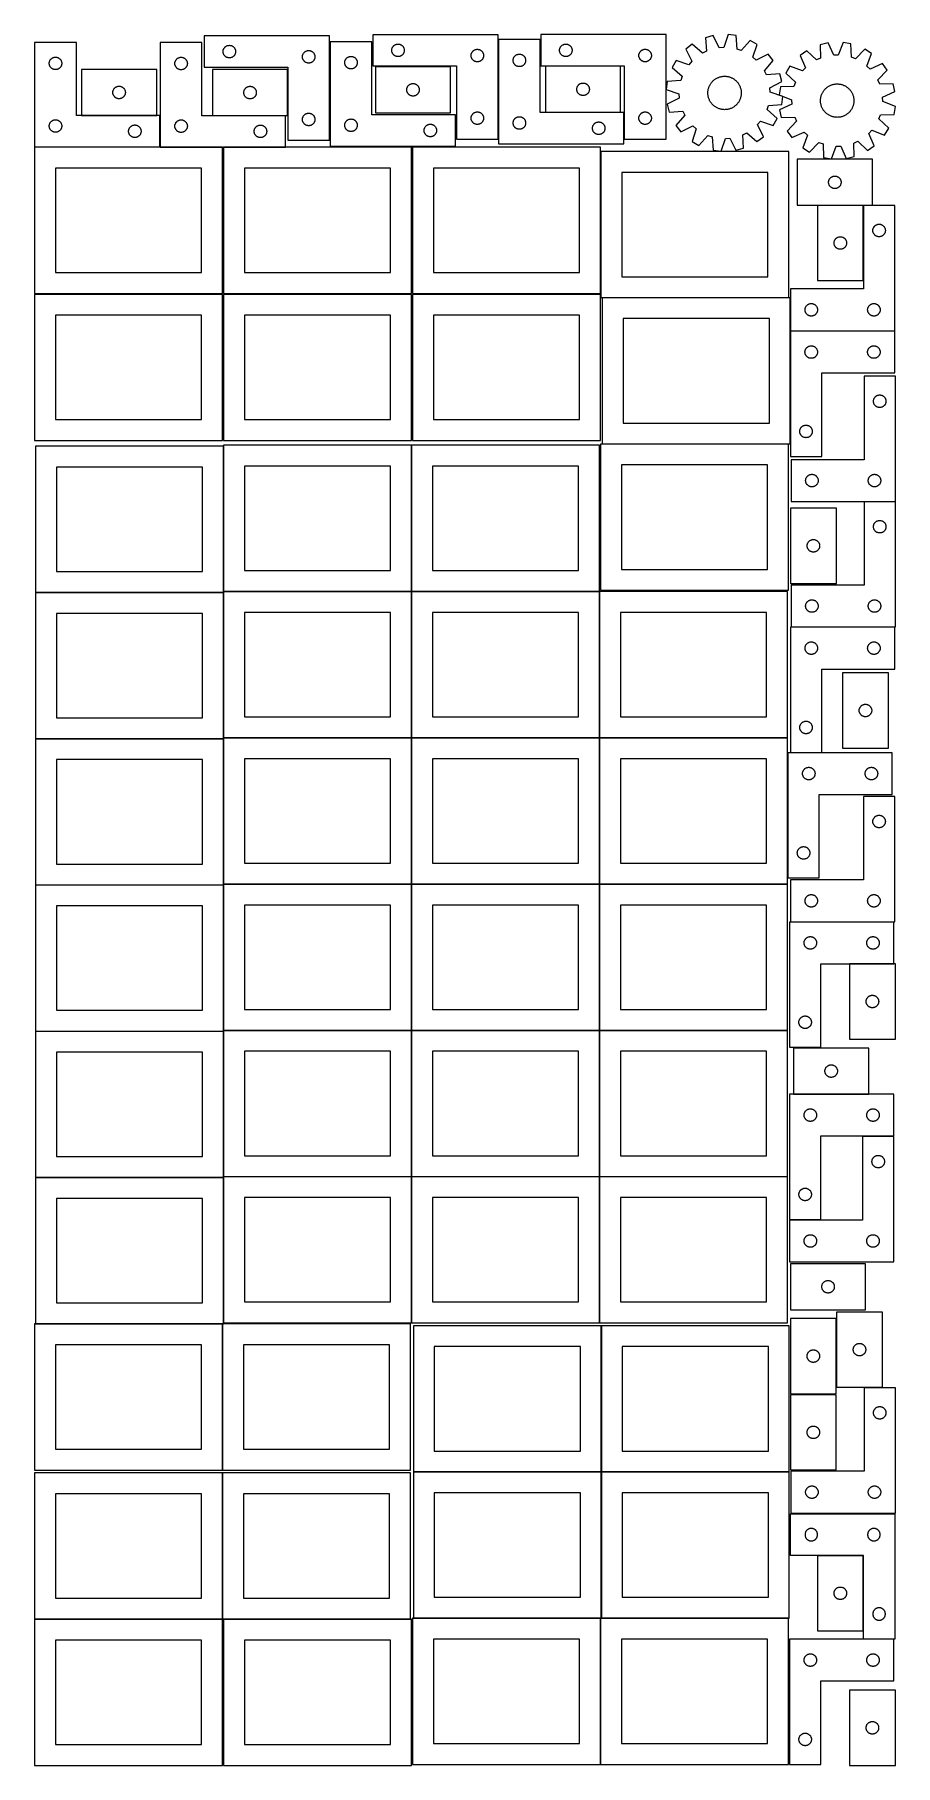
# Model space of a CAD drawing. Header units: millimetres. Extents: x 7 to 1243, y 7 to 2493.
import ezdxf

# ---------------------------------------------------------------- set-up
doc = ezdxf.new("R2010")
doc.units = ezdxf.units.MM
doc.layers.add('COMMON', color=5, linetype='CONTINUOUS', true_color=0x0000ff)
doc.layers.add('CUT', color=7, linetype='CONTINUOUS', true_color=0x000000)

msp = doc.modelspace()

# ---------------------------------------------------------------- linework, layer by layer
at = {"layer": 'COMMON'}
for p, q in [((277.941928, 1902.083869), (277.941928, 1693.404803)), ((548.141929, 1903.404803), (548.141929, 1693.404803)), ((7.841928, 1691.983868), (277.841928, 1691.983868)), ((277.941928, 1691.883868), (277.941928, 1483.204802)), ((278.041929, 1693.304802), (548.041929, 1693.304802)), ((548.141929, 1693.204802), (548.141929, 1483.204802)), ((548.24193, 1693.304802), (818.24193, 1693.304802)), ((818.34193, 1693.204802), (818.34193, 1483.204802)), ((7.841928, 1481.783867), (277.841928, 1481.783867)), ((277.941928, 1481.683867), (277.941928, 1273.004801)), ((278.041929, 1483.104801), (548.041929, 1483.104801)), ((548.141929, 1483.004801), (548.141929, 1273.004801)), ((548.24193, 1483.104801), (818.24193, 1483.104801)), ((818.34193, 1483.004801), (818.34193, 1273.004801)), ((818.441931, 1483.104801), (1088.441931, 1483.104801)), ((7.841928, 1271.583866), (277.841928, 1271.583866)), ((277.941928, 1271.483866), (277.941928, 1062.8048)), ((278.041929, 1272.9048), (548.041929, 1272.9048)), ((548.141929, 1272.8048), (548.141929, 1062.8048)), ((548.24193, 1272.9048), (818.24193, 1272.9048)), ((818.34193, 1272.8048), (818.34193, 1062.8048)), ((818.441931, 1272.9048), (1088.441931, 1272.9048)), ((7.841928, 1061.383865), (277.841928, 1061.383865)), ((277.941928, 1061.283865), (277.941928, 852.604799)), ((278.041929, 1062.704799), (548.041929, 1062.704799)), ((548.141929, 1062.604799), (548.141929, 852.604799)), ((548.24193, 1062.704799), (818.24193, 1062.704799)), ((818.34193, 1062.604799), (818.34193, 852.604799)), ((818.441931, 1062.704799), (1088.441931, 1062.704799)), ((7.841928, 851.183864), (277.841928, 851.183864)), ((277.941928, 851.083864), (277.941928, 642.404798)), ((278.041929, 852.504798), (548.041929, 852.504798)), ((548.141929, 852.404798), (548.141929, 642.404798)), ((548.24193, 852.504798), (818.24193, 852.504798)), ((818.34193, 852.404798), (818.34193, 642.404798)), ((818.441931, 852.504798), (1088.441931, 852.504798)), ((276.520933, 640.983864), (7.841928, 640.983864)), ((276.620933, 640.883863), (276.620933, 430.883863)), ((820.983737, 638.241934), (820.983737, 428.241934)), ((276.620933, 426.720968), (276.620933, 216.720968)), ((820.883737, 428.141934), (550.883737, 428.141934)), ((820.983737, 428.041933), (820.983737, 218.041933)), ((1091.083738, 428.141934), (821.083738, 428.141934)), ((6.520933, 216.620967), (276.520933, 216.620967)), ((278.041929, 216.620967), (546.720934, 216.620967)), ((550.883737, 217.941932), (819.562864, 217.941932)), ((819.662864, 217.841932), (819.662864, 7.841932)), ((821.083738, 217.941932), (1089.762865, 217.941932))]:
    msp.add_line(p, q, dxfattribs=at)
at = {"layer": 'CUT'}
for p, q in [((430.410456, 2491.60285), (250.410456, 2491.60285)), ((250.410456, 2491.60285), (250.410456, 2446.60285)), ((430.410456, 2341.60285), (430.410456, 2491.60285)), ((672.793757, 2493.411444), (492.793757, 2493.411444)), ((492.793757, 2493.411444), (492.793757, 2448.411444)), ((672.793757, 2343.411444), (672.793757, 2493.411444)), ((913.866877, 2493.444647), (733.866877, 2493.444647)), ((733.866877, 2493.444647), (733.866877, 2448.444647)), ((913.866877, 2343.444647), (913.866877, 2493.444647)), ((981.767633, 2492.055385), (970.629518, 2489.050744)), ((970.629518, 2489.050744), (971.862805, 2469.713696)), ((990.426762, 2474.721549), (981.767633, 2492.055385)), ((1003.102663, 2493.489988), (996.842103, 2475.152927)), ((1014.542766, 2492.003543), (1003.102663, 2493.489988)), ((1015.909386, 2472.67546), (1014.542766, 2492.003543)), ((66.520933, 2482.136294), (6.520933, 2482.136294)), ((6.520933, 2482.136294), (6.520933, 2332.136294)), ((66.520933, 2377.136294), (66.520933, 2482.136294)), ((247.060666, 2481.97394), (187.060666, 2481.97394)), ((187.060666, 2481.97394), (187.060666, 2331.97394)), ((247.060666, 2376.97394), (247.060666, 2481.97394)), ((277.410456, 2469.10285), (277.429726, 2469.691478)), ((277.429726, 2468.514222), (277.410456, 2469.10285)), ((277.429726, 2469.691478), (277.487452, 2470.277586)), ((277.487452, 2467.928114), (277.429726, 2468.514222)), ((277.487452, 2470.277586), (277.583388, 2470.858663)), ((277.583388, 2467.347037), (277.487452, 2467.928114)), ((277.583388, 2470.858663), (277.717123, 2471.432222)), ((277.717123, 2466.773479), (277.583388, 2467.347037)), ((277.717123, 2471.432222), (277.888085, 2471.995805)), ((277.888085, 2466.209895), (277.717123, 2466.773479)), ((277.888085, 2471.995805), (278.09554, 2472.547001)), ((278.09554, 2465.658699), (277.888085, 2466.209895)), ((278.09554, 2472.547001), (278.338601, 2473.083448)), ((278.338601, 2465.122252), (278.09554, 2465.658699)), ((278.338601, 2473.083448), (278.616227, 2473.60285)), ((278.616227, 2464.60285), (278.338601, 2465.122252)), ((278.616227, 2473.60285), (278.927229, 2474.102982)), ((278.927229, 2464.102718), (278.616227, 2464.60285)), ((278.927229, 2474.102982), (279.270276, 2474.581703)), ((279.270276, 2463.623997), (278.927229, 2464.102718)), ((279.270276, 2474.581703), (279.643898, 2475.036963)), ((279.643898, 2463.168738), (279.270276, 2463.623997)), ((279.643898, 2475.036963), (280.046495, 2475.466811)), ((280.046495, 2462.738889), (279.643898, 2463.168738)), ((280.046495, 2475.466811), (280.476343, 2475.869408)), ((280.476343, 2462.336292), (280.046495, 2462.738889)), ((280.476343, 2475.869408), (280.931603, 2476.24303)), ((280.931603, 2461.96267), (280.476343, 2462.336292)), ((280.931603, 2476.24303), (281.410324, 2476.586077)), ((281.410324, 2476.586077), (281.910456, 2476.897079)), ((281.910456, 2476.897079), (282.429858, 2477.174705)), ((282.429858, 2477.174705), (282.966305, 2477.417766)), ((282.966305, 2477.417766), (283.517501, 2477.625221)), ((283.517501, 2477.625221), (284.081084, 2477.796183)), ((284.081084, 2477.796183), (284.654643, 2477.929918)), ((284.654643, 2477.929918), (285.23572, 2478.025854)), ((285.23572, 2478.025854), (285.821828, 2478.083581)), ((285.821828, 2478.083581), (286.410456, 2478.10285)), ((286.410456, 2478.10285), (286.999084, 2478.083581)), ((286.999084, 2478.083581), (287.585192, 2478.025854)), ((287.585192, 2478.025854), (288.166269, 2477.929918)), ((288.166269, 2477.929918), (288.739827, 2477.796183)), ((288.739827, 2477.796183), (289.303411, 2477.625221)), ((289.303411, 2477.625221), (289.854607, 2477.417766)), ((289.854607, 2477.417766), (290.391054, 2477.174705)), ((290.391054, 2477.174705), (290.910456, 2476.897079)), ((290.910456, 2476.897079), (291.410588, 2476.586077)), ((291.410588, 2476.586077), (291.889309, 2476.24303)), ((291.889309, 2476.24303), (292.344568, 2475.869408)), ((292.344568, 2462.336292), (291.889309, 2461.96267)), ((292.344568, 2475.869408), (292.774417, 2475.466811)), ((292.774417, 2462.738889), (292.344568, 2462.336292)), ((292.774417, 2475.466811), (293.177014, 2475.036963)), ((293.177014, 2463.168738), (292.774417, 2462.738889)), ((293.177014, 2475.036963), (293.550636, 2474.581703)), ((293.550636, 2463.623997), (293.177014, 2463.168738)), ((293.550636, 2474.581703), (293.893682, 2474.102982)), ((293.893682, 2464.102718), (293.550636, 2463.623997)), ((293.893682, 2474.102982), (294.204684, 2473.60285)), ((294.204684, 2464.60285), (293.893682, 2464.102718)), ((294.204684, 2473.60285), (294.482311, 2473.083448)), ((294.482311, 2465.122252), (294.204684, 2464.60285)), ((294.482311, 2473.083448), (294.725372, 2472.547001)), ((294.725372, 2465.658699), (294.482311, 2465.122252)), ((294.725372, 2472.547001), (294.932827, 2471.995805)), ((294.932827, 2466.209895), (294.725372, 2465.658699)), ((294.932827, 2471.995805), (295.103788, 2471.432222)), ((295.103788, 2466.773479), (294.932827, 2466.209895)), ((295.103788, 2471.432222), (295.237523, 2470.858663)), ((295.237523, 2467.347037), (295.103788, 2466.773479)), ((295.237523, 2470.858663), (295.33346, 2470.277586)), ((295.33346, 2467.928114), (295.237523, 2467.347037)), ((295.33346, 2470.277586), (295.391186, 2469.691478)), ((295.391186, 2468.514222), (295.33346, 2467.928114)), ((295.391186, 2469.691478), (295.410456, 2469.10285)), ((295.410456, 2469.10285), (295.391186, 2468.514222)), ((391.410456, 2461.60285), (391.429726, 2462.191478)), ((391.429726, 2462.191478), (391.487452, 2462.777586)), ((391.487452, 2462.777586), (391.583388, 2463.358663)), ((391.583388, 2463.358663), (391.717123, 2463.932222)), ((391.717123, 2463.932222), (391.888085, 2464.495805)), ((391.888085, 2464.495805), (392.09554, 2465.047001)), ((392.09554, 2465.047001), (392.338601, 2465.583448)), ((392.338601, 2465.583448), (392.616227, 2466.10285)), ((392.616227, 2466.10285), (392.927229, 2466.602982)), ((392.927229, 2466.602982), (393.270276, 2467.081703)), ((393.270276, 2467.081703), (393.643898, 2467.536963)), ((393.643898, 2467.536963), (394.046495, 2467.966811)), ((394.046495, 2467.966811), (394.476343, 2468.369408)), ((394.476343, 2468.369408), (394.931603, 2468.74303)), ((394.931603, 2468.74303), (395.410324, 2469.086077)), ((395.410324, 2469.086077), (395.910456, 2469.397079)), ((395.910456, 2469.397079), (396.429858, 2469.674705)), ((396.429858, 2469.674705), (396.966305, 2469.917766)), ((396.966305, 2469.917766), (397.517501, 2470.125221)), ((397.517501, 2470.125221), (398.081084, 2470.296183)), ((398.081084, 2470.296183), (398.654643, 2470.429918)), ((398.654643, 2470.429918), (399.23572, 2470.525854)), ((399.23572, 2470.525854), (399.821828, 2470.583581)), ((399.821828, 2470.583581), (400.410456, 2470.60285)), ((400.410456, 2470.60285), (400.999084, 2470.583581)), ((400.999084, 2470.583581), (401.585192, 2470.525854)), ((401.585192, 2470.525854), (402.166269, 2470.429918)), ((402.166269, 2470.429918), (402.739827, 2470.296183)), ((402.739827, 2470.296183), (403.303411, 2470.125221)), ((403.303411, 2470.125221), (403.854607, 2469.917766)), ((403.854607, 2469.917766), (404.391054, 2469.674705)), ((404.391054, 2469.674705), (404.910456, 2469.397079)), ((404.910456, 2469.397079), (405.410588, 2469.086077)), ((405.410588, 2469.086077), (405.889309, 2468.74303)), ((405.889309, 2468.74303), (406.344568, 2468.369408)), ((406.344568, 2468.369408), (406.774417, 2467.966811)), ((406.774417, 2467.966811), (407.177014, 2467.536963)), ((407.177014, 2467.536963), (407.550636, 2467.081703)), ((407.550636, 2467.081703), (407.893682, 2466.602982)), ((407.893682, 2466.602982), (408.204684, 2466.10285)), ((408.204684, 2466.10285), (408.482311, 2465.583448)), ((408.482311, 2465.583448), (408.725372, 2465.047001)), ((408.725372, 2465.047001), (408.932827, 2464.495805)), ((408.932827, 2464.495805), (409.103788, 2463.932222)), ((409.103788, 2463.932222), (409.237523, 2463.358663)), ((409.237523, 2463.358663), (409.33346, 2462.777586)), ((409.33346, 2462.777586), (409.391186, 2462.191478)), ((409.391186, 2462.191478), (409.410456, 2461.60285)), ((491.201719, 2483.251528), (431.201719, 2483.251528)), ((431.201719, 2483.251528), (431.201719, 2333.251528)), ((459.445906, 2462.078596), (460.026983, 2462.174532)), ((460.026983, 2462.174532), (460.613091, 2462.232259)), ((460.613091, 2462.232259), (461.201719, 2462.251528)), ((461.201719, 2462.251528), (461.790347, 2462.232259)), ((461.790347, 2462.232259), (462.376454, 2462.174532)), ((462.376454, 2462.174532), (462.957532, 2462.078596)), ((491.201719, 2378.251528), (491.201719, 2483.251528)), ((519.793757, 2470.911444), (519.813026, 2471.500072)), ((519.813026, 2470.322816), (519.793757, 2470.911444)), ((519.813026, 2471.500072), (519.870753, 2472.08618)), ((519.870753, 2469.736708), (519.813026, 2470.322816)), ((519.870753, 2472.08618), (519.966689, 2472.667257)), ((519.966689, 2469.155631), (519.870753, 2469.736708)), ((519.966689, 2472.667257), (520.100424, 2473.240815)), ((520.100424, 2468.582073), (519.966689, 2469.155631)), ((520.100424, 2473.240815), (520.271385, 2473.804399)), ((520.271385, 2468.018489), (520.100424, 2468.582073)), ((520.271385, 2473.804399), (520.478841, 2474.355595)), ((520.478841, 2467.467293), (520.271385, 2468.018489)), ((520.478841, 2474.355595), (520.721902, 2474.892042)), ((520.721902, 2466.930846), (520.478841, 2467.467293)), ((520.721902, 2474.892042), (520.999528, 2475.411444)), ((520.999528, 2466.411444), (520.721902, 2466.930846)), ((520.999528, 2475.411444), (521.31053, 2475.911576)), ((521.31053, 2465.911312), (520.999528, 2466.411444)), ((521.31053, 2475.911576), (521.653577, 2476.390297)), ((521.653577, 2465.432591), (521.31053, 2465.911312)), ((521.653577, 2476.390297), (522.027198, 2476.845556)), ((522.027198, 2464.977332), (521.653577, 2465.432591)), ((522.027198, 2476.845556), (522.429796, 2477.275405)), ((522.429796, 2464.547483), (522.027198, 2464.977332)), ((522.429796, 2477.275405), (522.859644, 2477.678002)), ((522.859644, 2464.144886), (522.429796, 2464.547483)), ((522.859644, 2477.678002), (523.314904, 2478.051624)), ((523.314904, 2463.771264), (522.859644, 2464.144886)), ((523.314904, 2478.051624), (523.793625, 2478.39467)), ((523.793625, 2463.428217), (523.314904, 2463.771264)), ((523.793625, 2478.39467), (524.293757, 2478.705673)), ((524.293757, 2463.117215), (523.793625, 2463.428217)), ((524.293757, 2478.705673), (524.813158, 2478.983299)), ((524.813158, 2462.839589), (524.293757, 2463.117215)), ((524.813158, 2478.983299), (525.349606, 2479.22636)), ((525.349606, 2462.596528), (524.813158, 2462.839589)), ((525.349606, 2479.22636), (525.900801, 2479.433815)), ((525.900801, 2462.389073), (525.349606, 2462.596528)), ((525.900801, 2479.433815), (526.464385, 2479.604776)), ((526.464385, 2462.218112), (525.900801, 2462.389073)), ((526.464385, 2479.604776), (527.037944, 2479.738511)), ((527.037944, 2462.084376), (526.464385, 2462.218112)), ((527.037944, 2479.738511), (527.619021, 2479.834448)), ((527.619021, 2479.834448), (528.205128, 2479.892174)), ((528.205128, 2479.892174), (528.793757, 2479.911444)), ((528.793757, 2479.911444), (529.382385, 2479.892174)), ((529.382385, 2479.892174), (529.968492, 2479.834448)), ((529.968492, 2479.834448), (530.54957, 2479.738511)), ((530.54957, 2479.738511), (531.123128, 2479.604776)), ((531.123128, 2462.218112), (530.54957, 2462.084376)), ((531.123128, 2479.604776), (531.686712, 2479.433815)), ((531.686712, 2462.389073), (531.123128, 2462.218112)), ((531.686712, 2479.433815), (532.237907, 2479.22636)), ((532.237907, 2462.596528), (531.686712, 2462.389073)), ((532.237907, 2479.22636), (532.774355, 2478.983299)), ((532.774355, 2462.839589), (532.237907, 2462.596528)), ((532.774355, 2478.983299), (533.293757, 2478.705673)), ((533.293757, 2463.117215), (532.774355, 2462.839589)), ((533.293757, 2478.705673), (533.793889, 2478.39467)), ((533.793889, 2463.428217), (533.293757, 2463.117215)), ((533.793889, 2478.39467), (534.272609, 2478.051624)), ((534.272609, 2463.771264), (533.793889, 2463.428217)), ((534.272609, 2478.051624), (534.727869, 2477.678002)), ((534.727869, 2464.144886), (534.272609, 2463.771264)), ((534.727869, 2477.678002), (535.157718, 2477.275405)), ((535.157718, 2464.547483), (534.727869, 2464.144886)), ((535.157718, 2477.275405), (535.560315, 2476.845556)), ((535.560315, 2464.977332), (535.157718, 2464.547483)), ((535.560315, 2476.845556), (535.933937, 2476.390297)), ((535.933937, 2465.432591), (535.560315, 2464.977332)), ((535.933937, 2476.390297), (536.276983, 2475.911576)), ((536.276983, 2465.911312), (535.933937, 2465.432591)), ((536.276983, 2475.911576), (536.587985, 2475.411444)), ((536.587985, 2466.411444), (536.276983, 2465.911312)), ((536.587985, 2475.411444), (536.865611, 2474.892042)), ((536.865611, 2466.930846), (536.587985, 2466.411444)), ((536.865611, 2474.892042), (537.108672, 2474.355595)), ((537.108672, 2467.467293), (536.865611, 2466.930846)), ((537.108672, 2474.355595), (537.316128, 2473.804399)), ((537.316128, 2468.018489), (537.108672, 2467.467293)), ((537.316128, 2473.804399), (537.487089, 2473.240815)), ((537.487089, 2468.582073), (537.316128, 2468.018489)), ((537.487089, 2473.240815), (537.620824, 2472.667257)), ((537.620824, 2469.155631), (537.487089, 2468.582073)), ((537.620824, 2472.667257), (537.71676, 2472.08618)), ((537.71676, 2469.736708), (537.620824, 2469.155631)), ((537.71676, 2472.08618), (537.774487, 2471.500072)), ((537.774487, 2470.322816), (537.71676, 2469.736708)), ((537.774487, 2471.500072), (537.793757, 2470.911444)), ((537.793757, 2470.911444), (537.774487, 2470.322816)), ((633.793757, 2463.411444), (633.813026, 2464.000072)), ((633.813026, 2462.822816), (633.793757, 2463.411444)), ((633.813026, 2464.000072), (633.870753, 2464.58618)), ((633.870753, 2462.236708), (633.813026, 2462.822816)), ((633.870753, 2464.58618), (633.966689, 2465.167257)), ((633.966689, 2461.655631), (633.870753, 2462.236708)), ((633.966689, 2465.167257), (634.100424, 2465.740815)), ((634.100424, 2465.740815), (634.271385, 2466.304399)), ((634.271385, 2466.304399), (634.478841, 2466.855595)), ((634.478841, 2466.855595), (634.721902, 2467.392042)), ((634.721902, 2467.392042), (634.999528, 2467.911444)), ((634.999528, 2467.911444), (635.31053, 2468.411576)), ((635.31053, 2468.411576), (635.653577, 2468.890297)), ((635.653577, 2468.890297), (636.027198, 2469.345556)), ((636.027198, 2469.345556), (636.429796, 2469.775405)), ((636.429796, 2469.775405), (636.859644, 2470.178002)), ((636.859644, 2470.178002), (637.314904, 2470.551624)), ((637.314904, 2470.551624), (637.793625, 2470.89467)), ((637.793625, 2470.89467), (638.293757, 2471.205673)), ((638.293757, 2471.205673), (638.813158, 2471.483299)), ((638.813158, 2471.483299), (639.349606, 2471.72636)), ((639.349606, 2471.72636), (639.900801, 2471.933815)), ((639.900801, 2471.933815), (640.464385, 2472.104776)), ((640.464385, 2472.104776), (641.037944, 2472.238511)), ((641.037944, 2472.238511), (641.619021, 2472.334448)), ((641.619021, 2472.334448), (642.205128, 2472.392174)), ((642.205128, 2472.392174), (642.793757, 2472.411444)), ((642.793757, 2472.411444), (643.382385, 2472.392174)), ((643.382385, 2472.392174), (643.968492, 2472.334448)), ((643.968492, 2472.334448), (644.54957, 2472.238511)), ((644.54957, 2472.238511), (645.123128, 2472.104776)), ((645.123128, 2472.104776), (645.686712, 2471.933815)), ((645.686712, 2471.933815), (646.237907, 2471.72636)), ((646.237907, 2471.72636), (646.774355, 2471.483299)), ((646.774355, 2471.483299), (647.293757, 2471.205673)), ((647.293757, 2471.205673), (647.793889, 2470.89467)), ((647.793889, 2470.89467), (648.272609, 2470.551624)), ((648.272609, 2470.551624), (648.727869, 2470.178002)), ((648.727869, 2470.178002), (649.157718, 2469.775405)), ((649.157718, 2469.775405), (649.560315, 2469.345556)), ((649.560315, 2469.345556), (649.933937, 2468.890297)), ((649.933937, 2468.890297), (650.276983, 2468.411576)), ((650.276983, 2468.411576), (650.587985, 2467.911444)), ((650.587985, 2467.911444), (650.865611, 2467.392042)), ((650.865611, 2467.392042), (651.108672, 2466.855595)), ((651.108672, 2466.855595), (651.316128, 2466.304399)), ((651.316128, 2466.304399), (651.487089, 2465.740815)), ((651.487089, 2465.740815), (651.620824, 2465.167257)), ((651.620824, 2465.167257), (651.71676, 2464.58618)), ((651.71676, 2462.236708), (651.620824, 2461.655631)), ((651.71676, 2464.58618), (651.774487, 2464.000072)), ((651.774487, 2462.822816), (651.71676, 2462.236708)), ((651.774487, 2464.000072), (651.793757, 2463.411444)), ((651.793757, 2463.411444), (651.774487, 2462.822816)), ((733.164213, 2486.45856), (673.164213, 2486.45856)), ((673.164213, 2486.45856), (673.164213, 2336.45856)), ((696.024033, 2461.937412), (696.397654, 2462.392672)), ((696.397654, 2462.392672), (696.800252, 2462.822521)), ((696.800252, 2462.822521), (697.2301, 2463.225118)), ((697.2301, 2463.225118), (697.68536, 2463.59874)), ((697.68536, 2463.59874), (698.16408, 2463.941786)), ((698.16408, 2463.941786), (698.664213, 2464.252788)), ((698.664213, 2464.252788), (699.183614, 2464.530414)), ((699.183614, 2464.530414), (699.720062, 2464.773475)), ((699.720062, 2464.773475), (700.271257, 2464.980931)), ((700.271257, 2464.980931), (700.834841, 2465.151892)), ((700.834841, 2465.151892), (701.4084, 2465.285627)), ((701.4084, 2465.285627), (701.989477, 2465.381563)), ((701.989477, 2465.381563), (702.575584, 2465.43929)), ((702.575584, 2465.43929), (703.164213, 2465.45856)), ((703.164213, 2465.45856), (703.752841, 2465.43929)), ((703.752841, 2465.43929), (704.338948, 2465.381563)), ((704.338948, 2465.381563), (704.920025, 2465.285627)), ((704.920025, 2465.285627), (705.493584, 2465.151892)), ((705.493584, 2465.151892), (706.057168, 2464.980931)), ((706.057168, 2464.980931), (706.608363, 2464.773475)), ((706.608363, 2464.773475), (707.144811, 2464.530414)), ((707.144811, 2464.530414), (707.664213, 2464.252788)), ((707.664213, 2464.252788), (708.164345, 2463.941786)), ((708.164345, 2463.941786), (708.643065, 2463.59874)), ((708.643065, 2463.59874), (709.098325, 2463.225118)), ((709.098325, 2463.225118), (709.528174, 2462.822521)), ((709.528174, 2462.822521), (709.930771, 2462.392672)), ((709.930771, 2462.392672), (710.304393, 2461.937412)), ((733.164213, 2381.45856), (733.164213, 2486.45856)), ((760.866877, 2470.944647), (760.886146, 2471.533275)), ((760.886146, 2470.356019), (760.866877, 2470.944647)), ((760.886146, 2471.533275), (760.943873, 2472.119383)), ((760.943873, 2469.769911), (760.886146, 2470.356019)), ((760.943873, 2472.119383), (761.039809, 2472.70046)), ((761.039809, 2469.188834), (760.943873, 2469.769911)), ((761.039809, 2472.70046), (761.173544, 2473.274018)), ((761.173544, 2468.615276), (761.039809, 2469.188834)), ((761.173544, 2473.274018), (761.344506, 2473.837602)), ((761.344506, 2468.051692), (761.173544, 2468.615276)), ((761.344506, 2473.837602), (761.551961, 2474.388798)), ((761.551961, 2467.500496), (761.344506, 2468.051692)), ((761.551961, 2474.388798), (761.795022, 2474.925245)), ((761.795022, 2466.964049), (761.551961, 2467.500496)), ((761.795022, 2474.925245), (762.072648, 2475.444647)), ((762.072648, 2466.444647), (761.795022, 2466.964049)), ((762.072648, 2475.444647), (762.38365, 2475.944779)), ((762.38365, 2465.944515), (762.072648, 2466.444647)), ((762.38365, 2475.944779), (762.726697, 2476.4235)), ((762.726697, 2465.465794), (762.38365, 2465.944515)), ((762.726697, 2476.4235), (763.100318, 2476.878759)), ((763.100318, 2465.010535), (762.726697, 2465.465794)), ((763.100318, 2476.878759), (763.502916, 2477.308608)), ((763.502916, 2464.580686), (763.100318, 2465.010535)), ((763.502916, 2477.308608), (763.932764, 2477.711205)), ((763.932764, 2464.178089), (763.502916, 2464.580686)), ((763.932764, 2477.711205), (764.388024, 2478.084827)), ((764.388024, 2463.804467), (763.932764, 2464.178089)), ((764.388024, 2478.084827), (764.866745, 2478.427874)), ((764.866745, 2463.461421), (764.388024, 2463.804467)), ((764.866745, 2478.427874), (765.366877, 2478.738876)), ((765.366877, 2463.150418), (764.866745, 2463.461421)), ((765.366877, 2478.738876), (765.886279, 2479.016502)), ((765.886279, 2462.872792), (765.366877, 2463.150418)), ((765.886279, 2479.016502), (766.422726, 2479.259563)), ((766.422726, 2462.629731), (765.886279, 2462.872792)), ((766.422726, 2479.259563), (766.973922, 2479.467018)), ((766.973922, 2462.422276), (766.422726, 2462.629731)), ((766.973922, 2479.467018), (767.537505, 2479.63798)), ((767.537505, 2462.251315), (766.973922, 2462.422276)), ((767.537505, 2479.63798), (768.111064, 2479.771715)), ((768.111064, 2462.11758), (767.537505, 2462.251315)), ((768.111064, 2479.771715), (768.692141, 2479.867651)), ((768.692141, 2462.021643), (768.111064, 2462.11758)), ((768.692141, 2479.867651), (769.278249, 2479.925377)), ((769.278249, 2479.925377), (769.866877, 2479.944647)), ((769.866877, 2479.944647), (770.455505, 2479.925377)), ((770.455505, 2479.925377), (771.041612, 2479.867651)), ((771.041612, 2479.867651), (771.62269, 2479.771715)), ((771.62269, 2462.11758), (771.041612, 2462.021643)), ((771.62269, 2479.771715), (772.196248, 2479.63798)), ((772.196248, 2462.251315), (771.62269, 2462.11758)), ((772.196248, 2479.63798), (772.759832, 2479.467018)), ((772.759832, 2462.422276), (772.196248, 2462.251315)), ((772.759832, 2479.467018), (773.311028, 2479.259563)), ((773.311028, 2462.629731), (772.759832, 2462.422276)), ((773.311028, 2479.259563), (773.847475, 2479.016502)), ((773.847475, 2462.872792), (773.311028, 2462.629731)), ((773.847475, 2479.016502), (774.366877, 2478.738876)), ((774.366877, 2463.150418), (773.847475, 2462.872792)), ((774.366877, 2478.738876), (774.867009, 2478.427874)), ((774.867009, 2463.461421), (774.366877, 2463.150418)), ((774.867009, 2478.427874), (775.34573, 2478.084827)), ((775.34573, 2463.804467), (774.867009, 2463.461421)), ((775.34573, 2478.084827), (775.800989, 2477.711205)), ((775.800989, 2464.178089), (775.34573, 2463.804467)), ((775.800989, 2477.711205), (776.230838, 2477.308608)), ((776.230838, 2464.580686), (775.800989, 2464.178089)), ((776.230838, 2477.308608), (776.633435, 2476.878759)), ((776.633435, 2465.010535), (776.230838, 2464.580686)), ((776.633435, 2476.878759), (777.007057, 2476.4235)), ((777.007057, 2465.465794), (776.633435, 2465.010535)), ((777.007057, 2476.4235), (777.350103, 2475.944779)), ((777.350103, 2465.944515), (777.007057, 2465.465794)), ((777.350103, 2475.944779), (777.661105, 2475.444647)), ((777.661105, 2466.444647), (777.350103, 2465.944515)), ((777.661105, 2475.444647), (777.938731, 2474.925245)), ((777.938731, 2466.964049), (777.661105, 2466.444647)), ((777.938731, 2474.925245), (778.181793, 2474.388798)), ((778.181793, 2467.500496), (777.938731, 2466.964049)), ((778.181793, 2474.388798), (778.389248, 2473.837602)), ((778.389248, 2468.051692), (778.181793, 2467.500496)), ((778.389248, 2473.837602), (778.560209, 2473.274018)), ((778.560209, 2468.615276), (778.389248, 2468.051692)), ((778.560209, 2473.274018), (778.693944, 2472.70046)), ((778.693944, 2469.188834), (778.560209, 2468.615276)), ((778.693944, 2472.70046), (778.78988, 2472.119383)), ((778.78988, 2469.769911), (778.693944, 2469.188834)), ((778.78988, 2472.119383), (778.847607, 2471.533275)), ((778.847607, 2470.356019), (778.78988, 2469.769911)), ((778.847607, 2471.533275), (778.866877, 2470.944647)), ((778.866877, 2470.944647), (778.847607, 2470.356019)), ((874.866877, 2463.444647), (874.886146, 2464.033275)), ((874.886146, 2462.856019), (874.866877, 2463.444647)), ((874.886146, 2464.033275), (874.943873, 2464.619383)), ((874.943873, 2462.269911), (874.886146, 2462.856019)), ((874.943873, 2464.619383), (875.039809, 2465.20046)), ((875.039809, 2461.688834), (874.943873, 2462.269911)), ((875.039809, 2465.20046), (875.173544, 2465.774018)), ((875.173544, 2465.774018), (875.344506, 2466.337602)), ((875.344506, 2466.337602), (875.551961, 2466.888798)), ((875.551961, 2466.888798), (875.795022, 2467.425245)), ((875.795022, 2467.425245), (876.072648, 2467.944647)), ((876.072648, 2467.944647), (876.38365, 2468.444779)), ((876.38365, 2468.444779), (876.726697, 2468.9235)), ((876.726697, 2468.9235), (877.100318, 2469.378759)), ((877.100318, 2469.378759), (877.502916, 2469.808608)), ((877.502916, 2469.808608), (877.932764, 2470.211205)), ((877.932764, 2470.211205), (878.388024, 2470.584827)), ((878.388024, 2470.584827), (878.866745, 2470.927874)), ((878.866745, 2470.927874), (879.366877, 2471.238876)), ((879.366877, 2471.238876), (879.886279, 2471.516502)), ((879.886279, 2471.516502), (880.422726, 2471.759563)), ((880.422726, 2471.759563), (880.973922, 2471.967018)), ((880.973922, 2471.967018), (881.537505, 2472.13798)), ((881.537505, 2472.13798), (882.111064, 2472.271715)), ((882.111064, 2472.271715), (882.692141, 2472.367651)), ((882.692141, 2472.367651), (883.278249, 2472.425377)), ((883.278249, 2472.425377), (883.866877, 2472.444647)), ((883.866877, 2472.444647), (884.455505, 2472.425377)), ((884.455505, 2472.425377), (885.041612, 2472.367651)), ((885.041612, 2472.367651), (885.62269, 2472.271715)), ((885.62269, 2472.271715), (886.196248, 2472.13798)), ((886.196248, 2472.13798), (886.759832, 2471.967018)), ((886.759832, 2471.967018), (887.311028, 2471.759563)), ((887.311028, 2471.759563), (887.847475, 2471.516502)), ((887.847475, 2471.516502), (888.366877, 2471.238876)), ((888.366877, 2471.238876), (888.867009, 2470.927874)), ((888.867009, 2470.927874), (889.34573, 2470.584827)), ((889.34573, 2470.584827), (889.800989, 2470.211205)), ((889.800989, 2470.211205), (890.230838, 2469.808608)), ((890.230838, 2469.808608), (890.633435, 2469.378759)), ((890.633435, 2469.378759), (891.007057, 2468.9235)), ((891.007057, 2468.9235), (891.350103, 2468.444779)), ((891.350103, 2468.444779), (891.661105, 2467.944647)), ((891.661105, 2467.944647), (891.938731, 2467.425245)), ((891.938731, 2467.425245), (892.181793, 2466.888798)), ((892.181793, 2466.888798), (892.389248, 2466.337602)), ((892.389248, 2466.337602), (892.560209, 2465.774018)), ((892.560209, 2465.774018), (892.693944, 2465.20046)), ((892.693944, 2465.20046), (892.78988, 2464.619383)), ((892.78988, 2462.269911), (892.693944, 2461.688834)), ((892.78988, 2464.619383), (892.847607, 2464.033275)), ((892.847607, 2462.856019), (892.78988, 2462.269911)), ((892.847607, 2464.033275), (892.866877, 2463.444647)), ((892.866877, 2463.444647), (892.847607, 2462.856019)), ((951.467519, 2479.560782), (942.327069, 2472.522483)), ((942.327069, 2472.522483), (950.866445, 2455.129338)), ((966.100883, 2466.86011), (951.467519, 2479.560782)), ((971.862805, 2469.713696), (966.100883, 2466.86011)), ((996.842103, 2475.152927), (990.426762, 2474.721549)), ((1022.00147, 2470.618957), (1015.909386, 2472.67546)), ((1034.802762, 2485.16438), (1022.00147, 2470.618957)), ((1044.803201, 2479.413146), (1034.802762, 2485.16438)), ((1038.669257, 2461.033343), (1044.803201, 2479.413146)), ((1060.903763, 2465.341418), (1043.510618, 2456.802042)), ((1067.942062, 2456.200968), (1060.903763, 2465.341418)), ((1116.06616, 2470.311501), (1106.65745, 2463.63605)), ((1106.65745, 2463.63605), (1114.510085, 2445.922255)), ((1130.191634, 2457.048266), (1116.06616, 2470.311501)), ((1146.831731, 2481.611575), (1135.584632, 2479.044819)), ((1135.584632, 2479.044819), (1136.060745, 2459.674333)), ((1154.806348, 2463.952359), (1146.831731, 2481.611575)), ((1161.233651, 2464.132517), (1154.806348, 2463.952359)), ((1168.206545, 2482.210713), (1161.233651, 2464.132517)), ((1179.579764, 2480.278007), (1168.206545, 2482.210713)), ((1180.189459, 2460.911265), (1179.579764, 2480.278007)), ((1199.556797, 2472.651752), (1186.196457, 2458.618087)), ((1209.324667, 2466.513822), (1199.556797, 2472.651752)), ((1202.47662, 2448.387965), (1209.324667, 2466.513822)), ((27.520933, 2452.136294), (27.540202, 2452.724922)), ((27.540202, 2451.547666), (27.520933, 2452.136294)), ((27.540202, 2452.724922), (27.597929, 2453.31103)), ((27.597929, 2450.961558), (27.540202, 2451.547666)), ((27.597929, 2453.31103), (27.693865, 2453.892107)), ((27.693865, 2450.380481), (27.597929, 2450.961558)), ((27.693865, 2453.892107), (27.8276, 2454.465665)), ((27.8276, 2449.806923), (27.693865, 2450.380481)), ((27.8276, 2454.465665), (27.998561, 2455.029249)), ((27.998561, 2449.243339), (27.8276, 2449.806923)), ((27.998561, 2455.029249), (28.206017, 2455.580445)), ((28.206017, 2448.692143), (27.998561, 2449.243339)), ((28.206017, 2455.580445), (28.449078, 2456.116892)), ((28.449078, 2448.155696), (28.206017, 2448.692143)), ((28.449078, 2456.116892), (28.726704, 2456.636294)), ((28.726704, 2447.636294), (28.449078, 2448.155696)), ((28.726704, 2456.636294), (29.037706, 2457.136426)), ((29.037706, 2447.136162), (28.726704, 2447.636294)), ((29.037706, 2457.136426), (29.380752, 2457.615147)), ((29.380752, 2446.657441), (29.037706, 2447.136162)), ((29.380752, 2457.615147), (29.754374, 2458.070406)), ((29.754374, 2446.202182), (29.380752, 2446.657441)), ((29.754374, 2458.070406), (30.156972, 2458.500255)), ((30.156972, 2445.772333), (29.754374, 2446.202182)), ((30.156972, 2458.500255), (30.58682, 2458.902852)), ((30.58682, 2445.369736), (30.156972, 2445.772333)), ((30.58682, 2458.902852), (31.04208, 2459.276474)), ((31.04208, 2444.996114), (30.58682, 2445.369736)), ((31.04208, 2459.276474), (31.5208, 2459.61952)), ((31.5208, 2444.653067), (31.04208, 2444.996114)), ((31.5208, 2459.61952), (32.020933, 2459.930523)), ((32.020933, 2444.342065), (31.5208, 2444.653067)), ((32.020933, 2459.930523), (32.540334, 2460.208149)), ((32.540334, 2444.064439), (32.020933, 2444.342065)), ((32.540334, 2460.208149), (33.076782, 2460.45121)), ((33.076782, 2443.821378), (32.540334, 2444.064439)), ((33.076782, 2460.45121), (33.627977, 2460.658665)), ((33.627977, 2443.613923), (33.076782, 2443.821378)), ((33.627977, 2460.658665), (34.191561, 2460.829626)), ((34.191561, 2443.442961), (33.627977, 2443.613923)), ((34.191561, 2460.829626), (34.76512, 2460.963361)), ((34.76512, 2443.309226), (34.191561, 2443.442961)), ((34.76512, 2460.963361), (35.346197, 2461.059298)), ((35.346197, 2443.21329), (34.76512, 2443.309226)), ((35.346197, 2461.059298), (35.932304, 2461.117024)), ((35.932304, 2443.155564), (35.346197, 2443.21329)), ((35.932304, 2461.117024), (36.520933, 2461.136294)), ((36.520933, 2443.136294), (35.932304, 2443.155564)), ((36.520933, 2461.136294), (37.109561, 2461.117024)), ((37.109561, 2443.155564), (36.520933, 2443.136294)), ((37.109561, 2461.117024), (37.695668, 2461.059298)), ((37.695668, 2443.21329), (37.109561, 2443.155564)), ((37.695668, 2461.059298), (38.276745, 2460.963361)), ((38.276745, 2443.309226), (37.695668, 2443.21329)), ((38.276745, 2460.963361), (38.850304, 2460.829626)), ((38.850304, 2443.442961), (38.276745, 2443.309226)), ((38.850304, 2460.829626), (39.413888, 2460.658665)), ((39.413888, 2443.613923), (38.850304, 2443.442961)), ((39.413888, 2460.658665), (39.965083, 2460.45121)), ((39.965083, 2443.821378), (39.413888, 2443.613923)), ((39.965083, 2460.45121), (40.501531, 2460.208149)), ((40.501531, 2444.064439), (39.965083, 2443.821378)), ((40.501531, 2460.208149), (41.020933, 2459.930523)), ((41.020933, 2444.342065), (40.501531, 2444.064439)), ((41.020933, 2459.930523), (41.521065, 2459.61952)), ((41.521065, 2444.653067), (41.020933, 2444.342065)), ((41.521065, 2459.61952), (41.999785, 2459.276474)), ((41.999785, 2444.996114), (41.521065, 2444.653067)), ((41.999785, 2459.276474), (42.455045, 2458.902852)), ((42.455045, 2445.369736), (41.999785, 2444.996114)), ((42.455045, 2458.902852), (42.884894, 2458.500255)), ((42.884894, 2445.772333), (42.455045, 2445.369736)), ((42.884894, 2458.500255), (43.287491, 2458.070406)), ((43.287491, 2446.202182), (42.884894, 2445.772333)), ((43.287491, 2458.070406), (43.661113, 2457.615147)), ((43.661113, 2446.657441), (43.287491, 2446.202182)), ((43.661113, 2457.615147), (44.004159, 2457.136426)), ((44.004159, 2447.136162), (43.661113, 2446.657441)), ((44.004159, 2457.136426), (44.315161, 2456.636294)), ((44.315161, 2447.636294), (44.004159, 2447.136162)), ((44.315161, 2456.636294), (44.592787, 2456.116892)), ((44.592787, 2448.155696), (44.315161, 2447.636294)), ((44.592787, 2456.116892), (44.835848, 2455.580445)), ((44.835848, 2448.692143), (44.592787, 2448.155696)), ((44.835848, 2455.580445), (45.043304, 2455.029249)), ((45.043304, 2449.243339), (44.835848, 2448.692143)), ((45.043304, 2455.029249), (45.214265, 2454.465665)), ((45.214265, 2449.806923), (45.043304, 2449.243339)), ((45.214265, 2454.465665), (45.348, 2453.892107)), ((45.348, 2450.380481), (45.214265, 2449.806923)), ((45.348, 2453.892107), (45.443936, 2453.31103)), ((45.443936, 2450.961558), (45.348, 2450.380481)), ((45.443936, 2453.31103), (45.501663, 2452.724922)), ((45.501663, 2451.547666), (45.443936, 2450.961558)), ((45.501663, 2452.724922), (45.520933, 2452.136294)), ((45.520933, 2452.136294), (45.501663, 2451.547666)), ((181.931941, 2443.375067), (73.931941, 2443.375067)), ((73.931941, 2443.375067), (73.931941, 2377.375067)), ((181.931941, 2377.375067), (181.931941, 2443.375067)), ((208.060666, 2451.97394), (208.079936, 2452.562569)), ((208.079936, 2451.385312), (208.060666, 2451.97394)), ((208.079936, 2452.562569), (208.137663, 2453.148676)), ((208.137663, 2450.799205), (208.079936, 2451.385312)), ((208.137663, 2453.148676), (208.233599, 2453.729753)), ((208.233599, 2450.218128), (208.137663, 2450.799205)), ((208.233599, 2453.729753), (208.367334, 2454.303312)), ((208.367334, 2449.644569), (208.233599, 2450.218128)), ((208.367334, 2454.303312), (208.538295, 2454.866896)), ((208.538295, 2449.080985), (208.367334, 2449.644569)), ((208.538295, 2454.866896), (208.745751, 2455.418091)), ((208.745751, 2448.52979), (208.538295, 2449.080985)), ((208.745751, 2455.418091), (208.988812, 2455.954539)), ((208.988812, 2447.993342), (208.745751, 2448.52979)), ((208.988812, 2455.954539), (209.266438, 2456.47394)), ((209.266438, 2447.47394), (208.988812, 2447.993342)), ((209.266438, 2456.47394), (209.57744, 2456.974073)), ((209.57744, 2446.973808), (209.266438, 2447.47394)), ((209.57744, 2456.974073), (209.920486, 2457.452793)), ((209.920486, 2446.495088), (209.57744, 2446.973808)), ((209.920486, 2457.452793), (210.294108, 2457.908053)), ((210.294108, 2446.039828), (209.920486, 2446.495088)), ((210.294108, 2457.908053), (210.696705, 2458.337901)), ((210.696705, 2445.609979), (210.294108, 2446.039828)), ((210.696705, 2458.337901), (211.126554, 2458.740499)), ((211.126554, 2445.207382), (210.696705, 2445.609979)), ((211.126554, 2458.740499), (211.581814, 2459.11412)), ((211.581814, 2444.83376), (211.126554, 2445.207382)), ((211.581814, 2459.11412), (212.060534, 2459.457167)), ((212.060534, 2444.490714), (211.581814, 2444.83376)), ((212.060534, 2459.457167), (212.560666, 2459.768169)), ((212.560666, 2444.179712), (212.060534, 2444.490714)), ((212.560666, 2459.768169), (213.080068, 2460.045795)), ((213.080068, 2443.902086), (212.560666, 2444.179712)), ((213.080068, 2460.045795), (213.616516, 2460.288856)), ((213.616516, 2443.659025), (213.080068, 2443.902086)), ((213.616516, 2460.288856), (214.167711, 2460.496312)), ((214.167711, 2443.451569), (213.616516, 2443.659025)), ((214.167711, 2460.496312), (214.731295, 2460.667273)), ((214.731295, 2443.280608), (214.167711, 2443.451569)), ((214.731295, 2460.667273), (215.304854, 2460.801008)), ((215.304854, 2443.146873), (214.731295, 2443.280608)), ((215.304854, 2460.801008), (215.885931, 2460.896944)), ((215.885931, 2443.050937), (215.304854, 2443.146873)), ((215.885931, 2460.896944), (216.472038, 2460.954671)), ((216.472038, 2442.99321), (215.885931, 2443.050937)), ((216.472038, 2460.954671), (217.060666, 2460.97394)), ((217.060666, 2442.97394), (216.472038, 2442.99321)), ((217.060666, 2460.97394), (217.649295, 2460.954671)), ((217.649295, 2442.99321), (217.060666, 2442.97394)), ((217.649295, 2460.954671), (218.235402, 2460.896944)), ((218.235402, 2443.050937), (217.649295, 2442.99321)), ((218.235402, 2460.896944), (218.816479, 2460.801008)), ((218.816479, 2443.146873), (218.235402, 2443.050937)), ((218.816479, 2460.801008), (219.390038, 2460.667273)), ((219.390038, 2443.280608), (218.816479, 2443.146873)), ((219.390038, 2460.667273), (219.953622, 2460.496312)), ((219.953622, 2443.451569), (219.390038, 2443.280608)), ((219.953622, 2460.496312), (220.504817, 2460.288856)), ((220.504817, 2443.659025), (219.953622, 2443.451569)), ((220.504817, 2460.288856), (221.041265, 2460.045795)), ((221.041265, 2443.902086), (220.504817, 2443.659025)), ((221.041265, 2460.045795), (221.560666, 2459.768169)), ((221.560666, 2444.179712), (221.041265, 2443.902086)), ((221.560666, 2459.768169), (222.060799, 2459.457167)), ((222.060799, 2444.490714), (221.560666, 2444.179712)), ((222.060799, 2459.457167), (222.539519, 2459.11412)), ((222.539519, 2444.83376), (222.060799, 2444.490714)), ((222.539519, 2459.11412), (222.994779, 2458.740499)), ((222.994779, 2445.207382), (222.539519, 2444.83376)), ((222.994779, 2458.740499), (223.424627, 2458.337901)), ((223.424627, 2445.609979), (222.994779, 2445.207382)), ((223.424627, 2458.337901), (223.827225, 2457.908053)), ((223.827225, 2446.039828), (223.424627, 2445.609979)), ((223.827225, 2457.908053), (224.200846, 2457.452793)), ((224.200846, 2446.495088), (223.827225, 2446.039828)), ((224.200846, 2457.452793), (224.543893, 2456.974073)), ((224.543893, 2446.973808), (224.200846, 2446.495088)), ((224.543893, 2456.974073), (224.854895, 2456.47394)), ((224.854895, 2447.47394), (224.543893, 2446.973808)), ((224.854895, 2456.47394), (225.132521, 2455.954539)), ((225.132521, 2447.993342), (224.854895, 2447.47394)), ((225.132521, 2455.954539), (225.375582, 2455.418091)), ((225.375582, 2448.52979), (225.132521, 2447.993342)), ((225.375582, 2455.418091), (225.583038, 2454.866896)), ((225.583038, 2449.080985), (225.375582, 2448.52979)), ((225.583038, 2454.866896), (225.753999, 2454.303312)), ((225.753999, 2449.644569), (225.583038, 2449.080985)), ((225.753999, 2454.303312), (225.887734, 2453.729753)), ((225.887734, 2450.218128), (225.753999, 2449.644569)), ((225.887734, 2453.729753), (225.98367, 2453.148676)), ((225.98367, 2450.799205), (225.887734, 2450.218128)), ((225.98367, 2453.148676), (226.041397, 2452.562569)), ((226.041397, 2451.385312), (225.98367, 2450.799205)), ((226.041397, 2452.562569), (226.060666, 2451.97394)), ((226.060666, 2451.97394), (226.041397, 2451.385312)), ((250.410456, 2446.60285), (370.410456, 2446.60285)), ((370.145076, 2443.195135), (262.145076, 2443.195135)), ((262.145076, 2443.195135), (262.145076, 2377.195135)), ((281.410324, 2461.619624), (280.931603, 2461.96267)), ((281.910456, 2461.308622), (281.410324, 2461.619624)), ((282.429858, 2461.030996), (281.910456, 2461.308622)), ((282.966305, 2460.787934), (282.429858, 2461.030996)), ((283.517501, 2460.580479), (282.966305, 2460.787934)), ((284.081084, 2460.409518), (283.517501, 2460.580479)), ((284.654643, 2460.275783), (284.081084, 2460.409518)), ((285.23572, 2460.179846), (284.654643, 2460.275783)), ((285.821828, 2460.12212), (285.23572, 2460.179846)), ((286.410456, 2460.10285), (285.821828, 2460.12212)), ((286.999084, 2460.12212), (286.410456, 2460.10285)), ((287.585192, 2460.179846), (286.999084, 2460.12212)), ((288.166269, 2460.275783), (287.585192, 2460.179846)), ((288.739827, 2460.409518), (288.166269, 2460.275783)), ((289.303411, 2460.580479), (288.739827, 2460.409518)), ((289.854607, 2460.787934), (289.303411, 2460.580479)), ((290.391054, 2461.030996), (289.854607, 2460.787934)), ((290.910456, 2461.308622), (290.391054, 2461.030996)), ((291.410588, 2461.619624), (290.910456, 2461.308622)), ((291.889309, 2461.96267), (291.410588, 2461.619624)), ((370.145076, 2377.195135), (370.145076, 2443.195135)), ((370.410456, 2446.60285), (370.410456, 2341.60285)), ((391.429726, 2461.014222), (391.410456, 2461.60285)), ((391.487452, 2460.428114), (391.429726, 2461.014222)), ((391.583388, 2459.847037), (391.487452, 2460.428114)), ((391.717123, 2459.273479), (391.583388, 2459.847037)), ((391.888085, 2458.709895), (391.717123, 2459.273479)), ((392.09554, 2458.158699), (391.888085, 2458.709895)), ((392.338601, 2457.622252), (392.09554, 2458.158699)), ((392.616227, 2457.10285), (392.338601, 2457.622252)), ((392.927229, 2456.602718), (392.616227, 2457.10285)), ((393.270276, 2456.123997), (392.927229, 2456.602718)), ((393.643898, 2455.668738), (393.270276, 2456.123997)), ((394.046495, 2455.238889), (393.643898, 2455.668738)), ((394.476343, 2454.836292), (394.046495, 2455.238889)), ((394.931603, 2454.46267), (394.476343, 2454.836292)), ((395.410324, 2454.119624), (394.931603, 2454.46267)), ((395.910456, 2453.808622), (395.410324, 2454.119624)), ((396.429858, 2453.530996), (395.910456, 2453.808622)), ((396.966305, 2453.287934), (396.429858, 2453.530996)), ((397.517501, 2453.080479), (396.966305, 2453.287934)), ((398.081084, 2452.909518), (397.517501, 2453.080479)), ((398.654643, 2452.775783), (398.081084, 2452.909518)), ((399.23572, 2452.679846), (398.654643, 2452.775783)), ((399.821828, 2452.62212), (399.23572, 2452.679846)), ((400.410456, 2452.60285), (399.821828, 2452.62212)), ((400.999084, 2452.62212), (400.410456, 2452.60285)), ((401.585192, 2452.679846), (400.999084, 2452.62212)), ((402.166269, 2452.775783), (401.585192, 2452.679846)), ((402.739827, 2452.909518), (402.166269, 2452.775783)), ((403.303411, 2453.080479), (402.739827, 2452.909518)), ((403.854607, 2453.287934), (403.303411, 2453.080479)), ((404.391054, 2453.530996), (403.854607, 2453.287934)), ((404.910456, 2453.808622), (404.391054, 2453.530996)), ((405.410588, 2454.119624), (404.910456, 2453.808622)), ((405.889309, 2454.46267), (405.410588, 2454.119624)), ((406.344568, 2454.836292), (405.889309, 2454.46267)), ((406.774417, 2455.238889), (406.344568, 2454.836292)), ((407.177014, 2455.668738), (406.774417, 2455.238889)), ((407.550636, 2456.123997), (407.177014, 2455.668738)), ((407.893682, 2456.602718), (407.550636, 2456.123997)), ((408.204684, 2457.10285), (407.893682, 2456.602718)), ((408.482311, 2457.622252), (408.204684, 2457.10285)), ((408.725372, 2458.158699), (408.482311, 2457.622252)), ((408.932827, 2458.709895), (408.725372, 2458.158699)), ((409.103788, 2459.273479), (408.932827, 2458.709895)), ((409.237523, 2459.847037), (409.103788, 2459.273479)), ((409.33346, 2460.428114), (409.237523, 2459.847037)), ((409.391186, 2461.014222), (409.33346, 2460.428114)), ((409.410456, 2461.60285), (409.391186, 2461.014222)), ((452.201719, 2453.251528), (452.220988, 2453.840156)), ((452.220988, 2452.6629), (452.201719, 2453.251528)), ((452.220988, 2453.840156), (452.278715, 2454.426264)), ((452.278715, 2452.076793), (452.220988, 2452.6629)), ((452.278715, 2454.426264), (452.374651, 2455.007341)), ((452.374651, 2451.495715), (452.278715, 2452.076793)), ((452.374651, 2455.007341), (452.508386, 2455.5809)), ((452.508386, 2450.922157), (452.374651, 2451.495715)), ((452.508386, 2455.5809), (452.679348, 2456.144483)), ((452.679348, 2450.358573), (452.508386, 2450.922157)), ((452.679348, 2456.144483), (452.886803, 2456.695679)), ((452.886803, 2449.807377), (452.679348, 2450.358573)), ((452.886803, 2456.695679), (453.129864, 2457.232127)), ((453.129864, 2449.27093), (452.886803, 2449.807377)), ((453.129864, 2457.232127), (453.40749, 2457.751528)), ((453.40749, 2448.751528), (453.129864, 2449.27093)), ((453.40749, 2457.751528), (453.718492, 2458.25166)), ((453.718492, 2448.251396), (453.40749, 2448.751528)), ((453.718492, 2458.25166), (454.061539, 2458.730381)), ((454.061539, 2447.772675), (453.718492, 2448.251396)), ((454.061539, 2458.730381), (454.43516, 2459.185641)), ((454.43516, 2447.317416), (454.061539, 2447.772675)), ((454.43516, 2459.185641), (454.837758, 2459.615489)), ((454.837758, 2446.887567), (454.43516, 2447.317416)), ((454.837758, 2459.615489), (455.267606, 2460.018087)), ((455.267606, 2446.48497), (454.837758, 2446.887567)), ((455.267606, 2460.018087), (455.722866, 2460.391708)), ((455.722866, 2446.111348), (455.267606, 2446.48497)), ((455.722866, 2460.391708), (456.201587, 2460.734755)), ((456.201587, 2445.768302), (455.722866, 2446.111348)), ((456.201587, 2460.734755), (456.701719, 2461.045757)), ((456.701719, 2445.4573), (456.201587, 2445.768302)), ((456.701719, 2461.045757), (457.22112, 2461.323383)), ((457.22112, 2445.179674), (456.701719, 2445.4573)), ((457.22112, 2461.323383), (457.757568, 2461.566444)), ((457.757568, 2444.936613), (457.22112, 2445.179674)), ((457.757568, 2461.566444), (458.308763, 2461.773899)), ((458.308763, 2444.729157), (457.757568, 2444.936613)), ((458.308763, 2461.773899), (458.872347, 2461.944861)), ((458.872347, 2444.558196), (458.308763, 2444.729157)), ((458.872347, 2461.944861), (459.445906, 2462.078596)), ((459.445906, 2444.424461), (458.872347, 2444.558196)), ((460.026983, 2444.328525), (459.445906, 2444.424461)), ((460.613091, 2444.270798), (460.026983, 2444.328525)), ((461.201719, 2444.251528), (460.613091, 2444.270798)), ((461.790347, 2444.270798), (461.201719, 2444.251528)), ((462.376454, 2444.328525), (461.790347, 2444.270798)), ((462.957532, 2444.424461), (462.376454, 2444.328525)), ((462.957532, 2462.078596), (463.53109, 2461.944861)), ((463.53109, 2444.558196), (462.957532, 2444.424461)), ((463.53109, 2461.944861), (464.094674, 2461.773899)), ((464.094674, 2444.729157), (463.53109, 2444.558196)), ((464.094674, 2461.773899), (464.64587, 2461.566444)), ((464.64587, 2444.936613), (464.094674, 2444.729157)), ((464.64587, 2461.566444), (465.182317, 2461.323383)), ((465.182317, 2445.179674), (464.64587, 2444.936613)), ((465.182317, 2461.323383), (465.701719, 2461.045757)), ((465.701719, 2445.4573), (465.182317, 2445.179674)), ((465.701719, 2461.045757), (466.201851, 2460.734755)), ((466.201851, 2445.768302), (465.701719, 2445.4573)), ((466.201851, 2460.734755), (466.680572, 2460.391708)), ((466.680572, 2446.111348), (466.201851, 2445.768302)), ((466.680572, 2460.391708), (467.135831, 2460.018087)), ((467.135831, 2446.48497), (466.680572, 2446.111348)), ((467.135831, 2460.018087), (467.56568, 2459.615489)), ((467.56568, 2446.887567), (467.135831, 2446.48497)), ((467.56568, 2459.615489), (467.968277, 2459.185641)), ((467.968277, 2447.317416), (467.56568, 2446.887567)), ((467.968277, 2459.185641), (468.341899, 2458.730381)), ((468.341899, 2447.772675), (467.968277, 2447.317416)), ((468.341899, 2458.730381), (468.684945, 2458.25166)), ((468.684945, 2448.251396), (468.341899, 2447.772675)), ((468.684945, 2458.25166), (468.995947, 2457.751528)), ((468.995947, 2448.751528), (468.684945, 2448.251396)), ((468.995947, 2457.751528), (469.273573, 2457.232127)), ((469.273573, 2449.27093), (468.995947, 2448.751528)), ((469.273573, 2457.232127), (469.516634, 2456.695679)), ((469.516634, 2449.807377), (469.273573, 2449.27093)), ((469.516634, 2456.695679), (469.72409, 2456.144483)), ((469.72409, 2450.358573), (469.516634, 2449.807377)), ((469.72409, 2456.144483), (469.895051, 2455.5809)), ((469.895051, 2450.922157), (469.72409, 2450.358573)), ((469.895051, 2455.5809), (470.028786, 2455.007341)), ((470.028786, 2451.495715), (469.895051, 2450.922157)), ((470.028786, 2455.007341), (470.124722, 2454.426264)), ((470.124722, 2452.076793), (470.028786, 2451.495715)), ((470.124722, 2454.426264), (470.182449, 2453.840156)), ((470.182449, 2452.6629), (470.124722, 2452.076793)), ((470.182449, 2453.840156), (470.201719, 2453.251528)), ((470.201719, 2453.251528), (470.182449, 2452.6629)), ((492.793757, 2448.411444), (612.793757, 2448.411444)), ((604.318233, 2447.208319), (496.318233, 2447.208319)), ((496.318233, 2447.208319), (496.318233, 2381.208319)), ((527.619021, 2461.98844), (527.037944, 2462.084376)), ((528.205128, 2461.930714), (527.619021, 2461.98844)), ((528.793757, 2461.911444), (528.205128, 2461.930714)), ((529.382385, 2461.930714), (528.793757, 2461.911444)), ((529.968492, 2461.98844), (529.382385, 2461.930714)), ((530.54957, 2462.084376), (529.968492, 2461.98844)), ((604.318233, 2381.208319), (604.318233, 2447.208319)), ((612.793757, 2448.411444), (612.793757, 2343.411444)), ((634.100424, 2461.082073), (633.966689, 2461.655631)), ((634.271385, 2460.518489), (634.100424, 2461.082073)), ((634.478841, 2459.967293), (634.271385, 2460.518489)), ((634.721902, 2459.430846), (634.478841, 2459.967293)), ((634.999528, 2458.911444), (634.721902, 2459.430846)), ((635.31053, 2458.411312), (634.999528, 2458.911444)), ((635.653577, 2457.932591), (635.31053, 2458.411312)), ((636.027198, 2457.477332), (635.653577, 2457.932591)), ((636.429796, 2457.047483), (636.027198, 2457.477332)), ((636.859644, 2456.644886), (636.429796, 2457.047483)), ((637.314904, 2456.271264), (636.859644, 2456.644886)), ((637.793625, 2455.928217), (637.314904, 2456.271264)), ((638.293757, 2455.617215), (637.793625, 2455.928217)), ((638.813158, 2455.339589), (638.293757, 2455.617215)), ((639.349606, 2455.096528), (638.813158, 2455.339589)), ((639.900801, 2454.889073), (639.349606, 2455.096528)), ((640.464385, 2454.718112), (639.900801, 2454.889073)), ((641.037944, 2454.584376), (640.464385, 2454.718112)), ((641.619021, 2454.48844), (641.037944, 2454.584376)), ((642.205128, 2454.430714), (641.619021, 2454.48844)), ((642.793757, 2454.411444), (642.205128, 2454.430714)), ((643.382385, 2454.430714), (642.793757, 2454.411444)), ((643.968492, 2454.48844), (643.382385, 2454.430714)), ((644.54957, 2454.584376), (643.968492, 2454.48844)), ((645.123128, 2454.718112), (644.54957, 2454.584376)), ((645.686712, 2454.889073), (645.123128, 2454.718112)), ((646.237907, 2455.096528), (645.686712, 2454.889073)), ((646.774355, 2455.339589), (646.237907, 2455.096528)), ((647.293757, 2455.617215), (646.774355, 2455.339589)), ((647.793889, 2455.928217), (647.293757, 2455.617215)), ((648.272609, 2456.271264), (647.793889, 2455.928217)), ((648.727869, 2456.644886), (648.272609, 2456.271264)), ((649.157718, 2457.047483), (648.727869, 2456.644886)), ((649.560315, 2457.477332), (649.157718, 2457.047483)), ((649.933937, 2457.932591), (649.560315, 2457.477332)), ((650.276983, 2458.411312), (649.933937, 2457.932591)), ((650.587985, 2458.911444), (650.276983, 2458.411312)), ((650.865611, 2459.430846), (650.587985, 2458.911444)), ((651.108672, 2459.967293), (650.865611, 2459.430846)), ((651.316128, 2460.518489), (651.108672, 2459.967293)), ((651.487089, 2461.082073), (651.316128, 2460.518489)), ((651.620824, 2461.655631), (651.487089, 2461.082073)), ((694.164213, 2456.45856), (694.183482, 2457.047188)), ((694.183482, 2455.869931), (694.164213, 2456.45856)), ((694.183482, 2457.047188), (694.241209, 2457.633295)), ((694.241209, 2455.283824), (694.183482, 2455.869931)), ((694.241209, 2457.633295), (694.337145, 2458.214372)), ((694.337145, 2454.702747), (694.241209, 2455.283824)), ((694.337145, 2458.214372), (694.47088, 2458.787931)), ((694.47088, 2454.129188), (694.337145, 2454.702747)), ((694.47088, 2458.787931), (694.641841, 2459.351515)), ((694.641841, 2453.565604), (694.47088, 2454.129188)), ((694.641841, 2459.351515), (694.849297, 2459.90271)), ((694.849297, 2453.014409), (694.641841, 2453.565604)), ((694.849297, 2459.90271), (695.092358, 2460.439158)), ((695.092358, 2452.477961), (694.849297, 2453.014409)), ((695.092358, 2460.439158), (695.369984, 2460.95856)), ((695.369984, 2451.95856), (695.092358, 2452.477961)), ((695.369984, 2460.95856), (695.680986, 2461.458692)), ((695.680986, 2451.458427), (695.369984, 2451.95856)), ((695.680986, 2461.458692), (696.024033, 2461.937412)), ((696.024033, 2450.979707), (695.680986, 2451.458427)), ((696.397654, 2450.524447), (696.024033, 2450.979707)), ((696.800252, 2450.094599), (696.397654, 2450.524447)), ((697.2301, 2449.692001), (696.800252, 2450.094599)), ((697.68536, 2449.318379), (697.2301, 2449.692001)), ((698.16408, 2448.975333), (697.68536, 2449.318379)), ((698.664213, 2448.664331), (698.16408, 2448.975333)), ((699.183614, 2448.386705), (698.664213, 2448.664331)), ((699.720062, 2448.143644), (699.183614, 2448.386705)), ((700.271257, 2447.936188), (699.720062, 2448.143644)), ((700.834841, 2447.765227), (700.271257, 2447.936188)), ((701.4084, 2447.631492), (700.834841, 2447.765227)), ((701.989477, 2447.535556), (701.4084, 2447.631492)), ((702.575584, 2447.477829), (701.989477, 2447.535556)), ((703.164213, 2447.45856), (702.575584, 2447.477829)), ((703.752841, 2447.477829), (703.164213, 2447.45856)), ((704.338948, 2447.535556), (703.752841, 2447.477829)), ((704.920025, 2447.631492), (704.338948, 2447.535556)), ((705.493584, 2447.765227), (704.920025, 2447.631492)), ((706.057168, 2447.936188), (705.493584, 2447.765227)), ((706.608363, 2448.143644), (706.057168, 2447.936188)), ((707.144811, 2448.386705), (706.608363, 2448.143644)), ((707.664213, 2448.664331), (707.144811, 2448.386705)), ((708.164345, 2448.975333), (707.664213, 2448.664331)), ((708.643065, 2449.318379), (708.164345, 2448.975333)), ((709.098325, 2449.692001), (708.643065, 2449.318379)), ((709.528174, 2450.094599), (709.098325, 2449.692001)), ((709.930771, 2450.524447), (709.528174, 2450.094599)), ((710.304393, 2450.979707), (709.930771, 2450.524447)), ((710.304393, 2461.937412), (710.647439, 2461.458692)), ((710.647439, 2451.458427), (710.304393, 2450.979707)), ((710.647439, 2461.458692), (710.958441, 2460.95856)), ((710.958441, 2451.95856), (710.647439, 2451.458427)), ((710.958441, 2460.95856), (711.236067, 2460.439158)), ((711.236067, 2452.477961), (710.958441, 2451.95856)), ((711.236067, 2460.439158), (711.479128, 2459.90271)), ((711.479128, 2453.014409), (711.236067, 2452.477961)), ((711.479128, 2459.90271), (711.686584, 2459.351515)), ((711.686584, 2453.565604), (711.479128, 2453.014409)), ((711.686584, 2459.351515), (711.857545, 2458.787931)), ((711.857545, 2454.129188), (711.686584, 2453.565604)), ((711.857545, 2458.787931), (711.99128, 2458.214372)), ((711.99128, 2454.702747), (711.857545, 2454.129188)), ((711.99128, 2458.214372), (712.087216, 2457.633295)), ((712.087216, 2455.283824), (711.99128, 2454.702747)), ((712.087216, 2457.633295), (712.144943, 2457.047188)), ((712.144943, 2455.869931), (712.087216, 2455.283824)), ((712.144943, 2457.047188), (712.164213, 2456.45856)), ((712.164213, 2456.45856), (712.144943, 2455.869931)), ((733.866877, 2448.444647), (853.866877, 2448.444647)), ((848.703916, 2447.940005), (740.703916, 2447.940005)), ((740.703916, 2447.940005), (740.703916, 2381.940005)), ((769.278249, 2461.963917), (768.692141, 2462.021643)), ((769.866877, 2461.944647), (769.278249, 2461.963917)), ((770.455505, 2461.963917), (769.866877, 2461.944647)), ((771.041612, 2462.021643), (770.455505, 2461.963917)), ((848.703916, 2381.940005), (848.703916, 2447.940005)), ((853.866877, 2448.444647), (853.866877, 2343.444647)), ((875.173544, 2461.115276), (875.039809, 2461.688834)), ((875.344506, 2460.551692), (875.173544, 2461.115276)), ((875.551961, 2460.000496), (875.344506, 2460.551692)), ((875.795022, 2459.464049), (875.551961, 2460.000496)), ((876.072648, 2458.944647), (875.795022, 2459.464049)), ((876.38365, 2458.444515), (876.072648, 2458.944647)), ((876.726697, 2457.965794), (876.38365, 2458.444515)), ((877.100318, 2457.510535), (876.726697, 2457.965794)), ((877.502916, 2457.080686), (877.100318, 2457.510535)), ((877.932764, 2456.678089), (877.502916, 2457.080686)), ((878.388024, 2456.304467), (877.932764, 2456.678089)), ((878.866745, 2455.961421), (878.388024, 2456.304467)), ((879.366877, 2455.650418), (878.866745, 2455.961421)), ((879.886279, 2455.372792), (879.366877, 2455.650418)), ((880.422726, 2455.129731), (879.886279, 2455.372792)), ((880.973922, 2454.922276), (880.422726, 2455.129731)), ((881.537505, 2454.751315), (880.973922, 2454.922276)), ((882.111064, 2454.61758), (881.537505, 2454.751315)), ((882.692141, 2454.521643), (882.111064, 2454.61758)), ((883.278249, 2454.463917), (882.692141, 2454.521643)), ((883.866877, 2454.444647), (883.278249, 2454.463917)), ((884.455505, 2454.463917), (883.866877, 2454.444647)), ((885.041612, 2454.521643), (884.455505, 2454.463917)), ((885.62269, 2454.61758), (885.041612, 2454.521643)), ((886.196248, 2454.751315), (885.62269, 2454.61758)), ((886.759832, 2454.922276), (886.196248, 2454.751315)), ((887.311028, 2455.129731), (886.759832, 2454.922276)), ((887.847475, 2455.372792), (887.311028, 2455.129731)), ((888.366877, 2455.650418), (887.847475, 2455.372792)), ((888.867009, 2455.961421), (888.366877, 2455.650418)), ((889.34573, 2456.304467), (888.867009, 2455.961421)), ((889.800989, 2456.678089), (889.34573, 2456.304467)), ((890.230838, 2457.080686), (889.800989, 2456.678089)), ((890.633435, 2457.510535), (890.230838, 2457.080686)), ((891.007057, 2457.965794), (890.633435, 2457.510535)), ((891.350103, 2458.444515), (891.007057, 2457.965794)), ((891.661105, 2458.944647), (891.350103, 2458.444515)), ((891.938731, 2459.464049), (891.661105, 2458.944647)), ((892.181793, 2460.000496), (891.938731, 2459.464049)), ((892.389248, 2460.551692), (892.181793, 2460.000496)), ((892.560209, 2461.115276), (892.389248, 2460.551692)), ((892.693944, 2461.688834), (892.560209, 2461.115276)), ((928.255342, 2456.421921), (922.504108, 2446.421482)), ((922.504108, 2446.421482), (937.04953, 2433.62019)), ((946.635144, 2450.287977), (928.255342, 2456.421921)), ((950.866445, 2455.129338), (946.635144, 2450.287977)), ((1043.510618, 2456.802042), (1038.669257, 2461.033343)), ((1055.24139, 2441.567604), (1067.942062, 2456.200968)), ((1058.094976, 2435.805683), (1055.24139, 2441.567604)), ((1091.966829, 2448.09812), (1085.8289, 2438.33025)), ((1085.8289, 2438.33025), (1099.862564, 2424.96991)), ((1110.092686, 2441.250074), (1091.966829, 2448.09812)), ((1114.510085, 2445.922255), (1110.092686, 2441.250074)), ((1136.060745, 2459.674333), (1130.191634, 2457.048266)), ((1186.196457, 2458.618087), (1180.189459, 2460.911265)), ((1207.148801, 2443.970566), (1202.47662, 2448.387965)), ((1224.862597, 2451.823201), (1207.148801, 2443.970566)), ((1218.274813, 2428.289017), (1231.538048, 2442.414491)), ((1231.538048, 2442.414491), (1224.862597, 2451.823201)), ((119.104874, 2412.130879), (119.238609, 2412.704438)), ((119.238609, 2412.704438), (119.40957, 2413.268022)), ((119.40957, 2413.268022), (119.617025, 2413.819217)), ((119.617025, 2413.819217), (119.860087, 2414.355665)), ((119.860087, 2414.355665), (120.137713, 2414.875067)), ((120.137713, 2414.875067), (120.448715, 2415.375199)), ((120.448715, 2415.375199), (120.791761, 2415.853919)), ((120.791761, 2415.853919), (121.165383, 2416.309179)), ((121.165383, 2416.309179), (121.56798, 2416.739028)), ((121.56798, 2416.739028), (121.997829, 2417.141625)), ((121.997829, 2417.141625), (122.453088, 2417.515247)), ((122.453088, 2417.515247), (122.931809, 2417.858293)), ((122.931809, 2417.858293), (123.431941, 2418.169295)), ((123.431941, 2418.169295), (123.951343, 2418.446921)), ((123.951343, 2418.446921), (124.48779, 2418.689982)), ((124.48779, 2418.689982), (125.038986, 2418.897438)), ((125.038986, 2418.897438), (125.60257, 2419.068399)), ((125.60257, 2419.068399), (126.176128, 2419.202134)), ((126.176128, 2419.202134), (126.757205, 2419.29807)), ((126.757205, 2419.29807), (127.343313, 2419.355797)), ((127.343313, 2419.355797), (127.931941, 2419.375067)), ((127.931941, 2419.375067), (128.520569, 2419.355797)), ((128.520569, 2419.355797), (129.106677, 2419.29807)), ((129.106677, 2419.29807), (129.687754, 2419.202134)), ((129.687754, 2419.202134), (130.261313, 2419.068399)), ((130.261313, 2419.068399), (130.824896, 2418.897438)), ((130.824896, 2418.897438), (131.376092, 2418.689982)), ((131.376092, 2418.689982), (131.912539, 2418.446921)), ((131.912539, 2418.446921), (132.431941, 2418.169295)), ((132.431941, 2418.169295), (132.932073, 2417.858293)), ((132.932073, 2417.858293), (133.410794, 2417.515247)), ((133.410794, 2417.515247), (133.866054, 2417.141625)), ((133.866054, 2417.141625), (134.295902, 2416.739028)), ((134.295902, 2416.739028), (134.698499, 2416.309179)), ((134.698499, 2416.309179), (135.072121, 2415.853919)), ((135.072121, 2415.853919), (135.415168, 2415.375199)), ((135.415168, 2415.375199), (135.72617, 2414.875067)), ((135.72617, 2414.875067), (136.003796, 2414.355665)), ((136.003796, 2414.355665), (136.246857, 2413.819217)), ((136.246857, 2413.819217), (136.454312, 2413.268022)), ((136.454312, 2413.268022), (136.625274, 2412.704438)), ((136.625274, 2412.704438), (136.759009, 2412.130879)), ((307.318008, 2411.950948), (307.451744, 2412.524506)), ((307.451744, 2412.524506), (307.622705, 2413.08809)), ((307.622705, 2413.08809), (307.83016, 2413.639286)), ((307.83016, 2413.639286), (308.073221, 2414.175733)), ((308.073221, 2414.175733), (308.350847, 2414.695135)), ((308.350847, 2414.695135), (308.661849, 2415.195267)), ((308.661849, 2415.195267), (309.004896, 2415.673988)), ((309.004896, 2415.673988), (309.378518, 2416.129247)), ((309.378518, 2416.129247), (309.781115, 2416.559096)), ((309.781115, 2416.559096), (310.210964, 2416.961693)), ((310.210964, 2416.961693), (310.666223, 2417.335315)), ((310.666223, 2417.335315), (311.144944, 2417.678361)), ((311.144944, 2417.678361), (311.645076, 2417.989364)), ((311.645076, 2417.989364), (312.164478, 2418.26699)), ((312.164478, 2418.26699), (312.700925, 2418.510051)), ((312.700925, 2418.510051), (313.252121, 2418.717506)), ((313.252121, 2418.717506), (313.815705, 2418.888467)), ((313.815705, 2418.888467), (314.389263, 2419.022202)), ((314.389263, 2419.022202), (314.97034, 2419.118139)), ((314.97034, 2419.118139), (315.556448, 2419.175865)), ((315.556448, 2419.175865), (316.145076, 2419.195135)), ((316.145076, 2419.195135), (316.733704, 2419.175865)), ((316.733704, 2419.175865), (317.319812, 2419.118139)), ((317.319812, 2419.118139), (317.900889, 2419.022202)), ((317.900889, 2419.022202), (318.474447, 2418.888467)), ((318.474447, 2418.888467), (319.038031, 2418.717506)), ((319.038031, 2418.717506), (319.589227, 2418.510051)), ((319.589227, 2418.510051), (320.125674, 2418.26699)), ((320.125674, 2418.26699), (320.645076, 2417.989364)), ((320.645076, 2417.989364), (321.145208, 2417.678361)), ((321.145208, 2417.678361), (321.623929, 2417.335315)), ((321.623929, 2417.335315), (322.079188, 2416.961693)), ((322.079188, 2416.961693), (322.509037, 2416.559096)), ((322.509037, 2416.559096), (322.911634, 2416.129247)), ((322.911634, 2416.129247), (323.285256, 2415.673988)), ((323.285256, 2415.673988), (323.628302, 2415.195267)), ((323.628302, 2415.195267), (323.939305, 2414.695135)), ((323.939305, 2414.695135), (324.216931, 2414.175733)), ((324.216931, 2414.175733), (324.459992, 2413.639286)), ((324.459992, 2413.639286), (324.667447, 2413.08809)), ((324.667447, 2413.08809), (324.838408, 2412.524506)), ((324.838408, 2412.524506), (324.972143, 2411.950948)), ((541.318233, 2414.208319), (541.337502, 2414.796947)), ((541.337502, 2413.61969), (541.318233, 2414.208319)), ((541.337502, 2414.796947), (541.395229, 2415.383054)), ((541.395229, 2413.033583), (541.337502, 2413.61969)), ((541.395229, 2415.383054), (541.491165, 2415.964131)), ((541.491165, 2412.452506), (541.395229, 2413.033583)), ((541.491165, 2415.964131), (541.6249, 2416.53769)), ((541.6249, 2411.878947), (541.491165, 2412.452506)), ((541.6249, 2416.53769), (541.795862, 2417.101274)), ((541.795862, 2417.101274), (542.003317, 2417.652469)), ((542.003317, 2417.652469), (542.246378, 2418.188917)), ((542.246378, 2418.188917), (542.524004, 2418.708319)), ((542.524004, 2418.708319), (542.835006, 2419.208451)), ((542.835006, 2419.208451), (543.178053, 2419.687171)), ((543.178053, 2419.687171), (543.551674, 2420.142431)), ((543.551674, 2420.142431), (543.954272, 2420.57228)), ((543.954272, 2420.57228), (544.38412, 2420.974877)), ((544.38412, 2420.974877), (544.83938, 2421.348499)), ((544.83938, 2421.348499), (545.318101, 2421.691545)), ((545.318101, 2421.691545), (545.818233, 2422.002547)), ((545.818233, 2422.002547), (546.337634, 2422.280173)), ((546.337634, 2422.280173), (546.874082, 2422.523234)), ((546.874082, 2422.523234), (547.425277, 2422.73069)), ((547.425277, 2422.73069), (547.988861, 2422.901651)), ((547.988861, 2422.901651), (548.56242, 2423.035386)), ((548.56242, 2423.035386), (549.143497, 2423.131322)), ((549.143497, 2423.131322), (549.729605, 2423.189049)), ((549.729605, 2423.189049), (550.318233, 2423.208319)), ((550.318233, 2423.208319), (550.906861, 2423.189049)), ((550.906861, 2423.189049), (551.492968, 2423.131322)), ((551.492968, 2423.131322), (552.074046, 2423.035386)), ((552.074046, 2423.035386), (552.647604, 2422.901651)), ((552.647604, 2422.901651), (553.211188, 2422.73069)), ((553.211188, 2422.73069), (553.762384, 2422.523234)), ((553.762384, 2422.523234), (554.298831, 2422.280173)), ((554.298831, 2422.280173), (554.818233, 2422.002547)), ((554.818233, 2422.002547), (555.318365, 2421.691545)), ((555.318365, 2421.691545), (555.797086, 2421.348499)), ((555.797086, 2421.348499), (556.252345, 2420.974877)), ((556.252345, 2420.974877), (556.682194, 2420.57228)), ((556.682194, 2420.57228), (557.084791, 2420.142431)), ((557.084791, 2420.142431), (557.458413, 2419.687171)), ((557.458413, 2419.687171), (557.801459, 2419.208451)), ((557.801459, 2419.208451), (558.112461, 2418.708319)), ((558.112461, 2418.708319), (558.390087, 2418.188917)), ((558.390087, 2418.188917), (558.633148, 2417.652469)), ((558.633148, 2417.652469), (558.840604, 2417.101274)), ((558.840604, 2417.101274), (559.011565, 2416.53769)), ((559.011565, 2416.53769), (559.1453, 2415.964131)), ((559.1453, 2412.452506), (559.011565, 2411.878947)), ((559.1453, 2415.964131), (559.241236, 2415.383054)), ((559.241236, 2413.033583), (559.1453, 2412.452506)), ((559.241236, 2415.383054), (559.298963, 2414.796947)), ((559.298963, 2413.61969), (559.241236, 2413.033583)), ((559.298963, 2414.796947), (559.318233, 2414.208319)), ((559.318233, 2414.208319), (559.298963, 2413.61969)), ((785.703916, 2414.940005), (785.723185, 2415.528633)), ((785.723185, 2414.351377), (785.703916, 2414.940005)), ((785.723185, 2415.528633), (785.780912, 2416.114741)), ((785.780912, 2413.765269), (785.723185, 2414.351377)), ((785.780912, 2416.114741), (785.876848, 2416.695818)), ((785.876848, 2413.184192), (785.780912, 2413.765269)), ((785.876848, 2416.695818), (786.010583, 2417.269376)), ((786.010583, 2412.610634), (785.876848, 2413.184192)), ((786.010583, 2417.269376), (786.181545, 2417.83296)), ((786.181545, 2412.04705), (786.010583, 2412.610634)), ((786.181545, 2417.83296), (786.389, 2418.384156)), ((786.389, 2418.384156), (786.632061, 2418.920603)), ((786.632061, 2418.920603), (786.909687, 2419.440005)), ((786.909687, 2419.440005), (787.220689, 2419.940137)), ((787.220689, 2419.940137), (787.563736, 2420.418858)), ((787.563736, 2420.418858), (787.937357, 2420.874117)), ((787.937357, 2420.874117), (788.339955, 2421.303966)), ((788.339955, 2421.303966), (788.769803, 2421.706563)), ((788.769803, 2421.706563), (789.225063, 2422.080185)), ((789.225063, 2422.080185), (789.703784, 2422.423231)), ((789.703784, 2422.423231), (790.203916, 2422.734234)), ((790.203916, 2422.734234), (790.723317, 2423.01186)), ((790.723317, 2423.01186), (791.259765, 2423.254921)), ((791.259765, 2423.254921), (791.81096, 2423.462376)), ((791.81096, 2423.462376), (792.374544, 2423.633337)), ((792.374544, 2423.633337), (792.948103, 2423.767073)), ((792.948103, 2423.767073), (793.52918, 2423.863009)), ((793.52918, 2423.863009), (794.115288, 2423.920735)), ((794.115288, 2423.920735), (794.703916, 2423.940005)), ((794.703916, 2423.940005), (795.292544, 2423.920735)), ((795.292544, 2423.920735), (795.878651, 2423.863009)), ((795.878651, 2423.863009), (796.459729, 2423.767073)), ((796.459729, 2423.767073), (797.033287, 2423.633337)), ((797.033287, 2423.633337), (797.596871, 2423.462376)), ((797.596871, 2423.462376), (798.148067, 2423.254921)), ((798.148067, 2423.254921), (798.684514, 2423.01186)), ((798.684514, 2423.01186), (799.203916, 2422.734234)), ((799.203916, 2422.734234), (799.704048, 2422.423231)), ((799.704048, 2422.423231), (800.182769, 2422.080185)), ((800.182769, 2422.080185), (800.638028, 2421.706563)), ((800.638028, 2421.706563), (801.067877, 2421.303966)), ((801.067877, 2421.303966), (801.470474, 2420.874117)), ((801.470474, 2420.874117), (801.844096, 2420.418858)), ((801.844096, 2420.418858), (802.187142, 2419.940137)), ((802.187142, 2419.940137), (802.498144, 2419.440005)), ((802.498144, 2419.440005), (802.77577, 2418.920603)), ((802.77577, 2418.920603), (803.018831, 2418.384156)), ((803.018831, 2418.384156), (803.226287, 2417.83296)), ((803.226287, 2417.83296), (803.397248, 2417.269376)), ((803.397248, 2412.610634), (803.226287, 2412.04705)), ((803.397248, 2417.269376), (803.530983, 2416.695818)), ((803.530983, 2413.184192), (803.397248, 2412.610634)), ((803.530983, 2416.695818), (803.626919, 2416.114741)), ((803.626919, 2413.765269), (803.530983, 2413.184192)), ((803.626919, 2416.114741), (803.684646, 2415.528633)), ((803.684646, 2414.351377), (803.626919, 2413.765269)), ((803.684646, 2415.528633), (803.703916, 2414.940005)), ((803.703916, 2414.940005), (803.684646, 2414.351377)), ((915.664945, 2426.161486), (914.178499, 2414.721383)), ((914.178499, 2414.721383), (932.51556, 2408.460823)), ((934.993027, 2427.528106), (915.664945, 2426.161486)), ((937.04953, 2433.62019), (934.993027, 2427.528106)), ((974.16516, 2412.23466), (974.290701, 2413.205708)), ((974.290701, 2413.205708), (974.455746, 2414.170828)), ((974.455746, 2414.170828), (974.66002, 2415.128412)), ((974.66002, 2415.128412), (974.903181, 2416.076867)), ((974.903181, 2416.076867), (975.184827, 2417.014615)), ((975.184827, 2417.014615), (975.504488, 2417.940094)), ((975.504488, 2417.940094), (975.861631, 2418.851765)), ((975.861631, 2418.851765), (976.255663, 2419.74811)), ((976.255663, 2419.74811), (976.685928, 2420.627637)), ((976.685928, 2420.627637), (977.15171, 2421.488881)), ((977.15171, 2421.488881), (977.652233, 2422.330411)), ((977.652233, 2422.330411), (978.186664, 2423.150825)), ((978.186664, 2423.150825), (978.754113, 2423.948757)), ((978.754113, 2423.948757), (979.353638, 2424.72288)), ((979.353638, 2424.72288), (979.984238, 2425.471904)), ((979.984238, 2425.471904), (980.644866, 2426.194585)), ((980.644866, 2426.194585), (981.33442, 2426.889717)), ((981.33442, 2426.889717), (982.051755, 2427.556145)), ((982.051755, 2427.556145), (982.795675, 2428.19276)), ((982.795675, 2428.19276), (983.564943, 2428.798501)), ((983.564943, 2428.798501), (984.358277, 2429.372361)), ((984.358277, 2429.372361), (985.174359, 2429.913384)), ((985.174359, 2429.913384), (986.011829, 2430.42067)), ((986.011829, 2430.42067), (986.869293, 2430.893375)), ((986.869293, 2430.893375), (987.745325, 2431.330712)), ((987.745325, 2431.330712), (988.638466, 2431.731953)), ((988.638466, 2431.731953), (989.54723, 2432.096429)), ((989.54723, 2432.096429), (990.470104, 2432.423536)), ((990.470104, 2432.423536), (991.405552, 2432.712727)), ((991.405552, 2432.712727), (992.352018, 2432.963522)), ((992.352018, 2432.963522), (993.307925, 2433.175503)), ((993.307925, 2433.175503), (994.271684, 2433.348318)), ((994.271684, 2433.348318), (995.241689, 2433.481679)), ((995.241689, 2433.481679), (996.216327, 2433.575363)), ((996.216327, 2433.575363), (997.193974, 2433.629216)), ((997.193974, 2433.629216), (998.173005, 2433.643146)), ((998.173005, 2433.643146), (999.151789, 2433.617132)), ((999.151789, 2433.617132), (1000.128698, 2433.551217)), ((1000.128698, 2433.551217), (1001.102105, 2433.445509)), ((1001.102105, 2433.445509), (1002.07039, 2433.300186)), ((1002.07039, 2433.300186), (1003.031942, 2433.115488)), ((1003.031942, 2433.115488), (1003.98516, 2432.891724)), ((1003.98516, 2432.891724), (1004.928458, 2432.629266)), ((1004.928458, 2432.629266), (1005.860265, 2432.32855)), ((1005.860265, 2432.32855), (1006.779031, 2431.990077)), ((1006.779031, 2431.990077), (1007.683227, 2431.614411)), ((1007.683227, 2431.614411), (1008.571348, 2431.202177)), ((1008.571348, 2431.202177), (1009.441915, 2430.754061)), ((1009.441915, 2430.754061), (1010.293479, 2430.270808)), ((1010.293479, 2430.270808), (1011.124624, 2429.753223)), ((1011.124624, 2429.753223), (1011.933965, 2429.202168)), ((1011.933965, 2429.202168), (1012.720156, 2428.61856)), ((1012.720156, 2428.61856), (1013.481888, 2428.003369)), ((1013.481888, 2428.003369), (1014.217894, 2427.357621)), ((1014.217894, 2427.357621), (1014.926948, 2426.682389)), ((1014.926948, 2426.682389), (1015.60787, 2425.978798)), ((1015.60787, 2425.978798), (1016.259527, 2425.248019)), ((1016.259527, 2425.248019), (1016.880834, 2424.491268)), ((1016.880834, 2424.491268), (1017.470757, 2423.709804)), ((1017.470757, 2423.709804), (1018.028315, 2422.904928)), ((1018.028315, 2422.904928), (1018.552579, 2422.077981)), ((1018.552579, 2422.077981), (1019.042676, 2421.230337)), ((1019.042676, 2421.230337), (1019.497792, 2420.363409)), ((1019.497792, 2420.363409), (1019.917168, 2419.478638)), ((1019.917168, 2419.478638), (1020.300106, 2418.577498)), ((1020.300106, 2418.577498), (1020.645969, 2417.661488)), ((1020.645969, 2417.661488), (1020.954182, 2416.732134)), ((1020.954182, 2416.732134), (1021.224232, 2415.790981)), ((1021.224232, 2415.790981), (1021.455668, 2414.839597)), ((1021.455668, 2414.839597), (1021.648106, 2413.879564)), ((1021.648106, 2413.879564), (1021.801226, 2412.912481)), ((1021.801226, 2412.912481), (1021.914772, 2411.939957)), ((1077.432024, 2437.038969), (1058.094976, 2435.805683)), ((1063.102829, 2417.241725), (1080.436666, 2425.900854)), ((1063.534207, 2410.826384), (1063.102829, 2417.241725)), ((1078.202644, 2418.353217), (1076.269938, 2406.979998)), ((1080.436666, 2425.900854), (1077.432024, 2437.038969)), ((1097.569386, 2418.962913), (1078.202644, 2418.353217)), ((1099.862564, 2424.96991), (1097.569386, 2418.962913)), ((1140.061661, 2412.201999), (1140.631835, 2412.997987)), ((1140.631835, 2412.997987), (1141.234001, 2413.770057)), ((1141.234001, 2413.770057), (1141.867158, 2414.516922)), ((1141.867158, 2414.516922), (1142.530252, 2415.23734)), ((1142.530252, 2415.23734), (1143.222178, 2415.930111)), ((1143.222178, 2415.930111), (1143.941786, 2416.594084)), ((1143.941786, 2416.594084), (1144.687878, 2417.228152)), ((1144.687878, 2417.228152), (1145.459211, 2417.83126)), ((1145.459211, 2417.83126), (1146.254503, 2418.402405)), ((1146.254503, 2418.402405), (1147.072429, 2418.940636)), ((1147.072429, 2418.940636), (1147.911628, 2419.445057)), ((1147.911628, 2419.445057), (1148.770703, 2419.914828)), ((1148.770703, 2419.914828), (1149.648224, 2420.349168)), ((1149.648224, 2420.349168), (1150.542732, 2420.747354)), ((1150.542732, 2420.747354), (1151.452736, 2421.108723)), ((1151.452736, 2421.108723), (1152.376723, 2421.432673)), ((1152.376723, 2421.432673), (1153.313154, 2421.718665)), ((1153.313154, 2421.718665), (1154.260471, 2421.966224)), ((1154.260471, 2421.966224), (1155.217098, 2422.174937)), ((1155.217098, 2422.174937), (1156.181441, 2422.344456)), ((1156.181441, 2422.344456), (1157.151896, 2422.474501)), ((1157.151896, 2422.474501), (1158.126848, 2422.564854)), ((1158.126848, 2422.564854), (1159.104674, 2422.615364)), ((1159.104674, 2422.615364), (1160.083747, 2422.625949)), ((1160.083747, 2422.625949), (1161.062437, 2422.596589)), ((1161.062437, 2422.596589), (1162.039114, 2422.527335)), ((1162.039114, 2422.527335), (1163.012154, 2422.418301)), ((1163.012154, 2422.418301), (1163.979937, 2422.269669)), ((1163.979937, 2422.269669), (1164.940852, 2422.081686)), ((1164.940852, 2422.081686), (1165.8933, 2421.854665)), ((1165.8933, 2421.854665), (1166.835695, 2421.588985)), ((1166.835695, 2421.588985), (1167.766469, 2421.285086)), ((1167.766469, 2421.285086), (1168.684073, 2420.943475)), ((1168.684073, 2420.943475), (1169.58698, 2420.564721)), ((1169.58698, 2420.564721), (1170.473686, 2420.149453)), ((1170.473686, 2420.149453), (1171.342716, 2419.698364)), ((1171.342716, 2419.698364), (1172.192624, 2419.212204)), ((1172.192624, 2419.212204), (1173.021995, 2418.691781)), ((1173.021995, 2418.691781), (1173.829448, 2418.137963)), ((1173.829448, 2418.137963), (1174.61364, 2417.551671)), ((1174.61364, 2417.551671), (1175.373265, 2416.933881)), ((1175.373265, 2416.933881), (1176.107059, 2416.28562)), ((1176.107059, 2416.28562), (1176.813801, 2415.607969)), ((1176.813801, 2415.607969), (1177.492314, 2414.902055)), ((1177.492314, 2414.902055), (1178.14147, 2414.169053)), ((1178.14147, 2414.169053), (1178.760187, 2413.410182)), ((1178.760187, 2413.410182), (1179.347436, 2412.626707)), ((1179.347436, 2412.626707), (1179.902239, 2411.81993)), ((1220.90088, 2422.419906), (1218.274813, 2428.289017)), ((1240.271366, 2422.896019), (1220.90088, 2422.419906)), ((1242.838121, 2411.64892), (1240.271366, 2422.896019)), ((118.931941, 2410.375067), (118.951211, 2410.963695)), ((118.951211, 2409.786438), (118.931941, 2410.375067)), ((118.951211, 2410.963695), (119.008937, 2411.549802)), ((119.008937, 2409.200331), (118.951211, 2409.786438)), ((119.008937, 2411.549802), (119.104874, 2412.130879)), ((119.104874, 2408.619254), (119.008937, 2409.200331)), ((119.238609, 2408.045695), (119.104874, 2408.619254)), ((119.40957, 2407.482111), (119.238609, 2408.045695)), ((119.617025, 2406.930916), (119.40957, 2407.482111)), ((119.860087, 2406.394468), (119.617025, 2406.930916)), ((120.137713, 2405.875067), (119.860087, 2406.394468)), ((120.448715, 2405.374934), (120.137713, 2405.875067)), ((120.791761, 2404.896214), (120.448715, 2405.374934)), ((121.165383, 2404.440954), (120.791761, 2404.896214)), ((121.56798, 2404.011106), (121.165383, 2404.440954)), ((121.997829, 2403.608508), (121.56798, 2404.011106)), ((122.453088, 2403.234887), (121.997829, 2403.608508)), ((122.931809, 2402.89184), (122.453088, 2403.234887)), ((123.431941, 2402.580838), (122.931809, 2402.89184)), ((123.951343, 2402.303212), (123.431941, 2402.580838)), ((124.48779, 2402.060151), (123.951343, 2402.303212)), ((125.038986, 2401.852695), (124.48779, 2402.060151)), ((125.60257, 2401.681734), (125.038986, 2401.852695)), ((126.176128, 2401.547999), (125.60257, 2401.681734)), ((126.757205, 2401.452063), (126.176128, 2401.547999)), ((127.343313, 2401.394336), (126.757205, 2401.452063)), ((127.931941, 2401.375067), (127.343313, 2401.394336)), ((128.520569, 2401.394336), (127.931941, 2401.375067)), ((129.106677, 2401.452063), (128.520569, 2401.394336)), ((129.687754, 2401.547999), (129.106677, 2401.452063)), ((130.261313, 2401.681734), (129.687754, 2401.547999)), ((130.824896, 2401.852695), (130.261313, 2401.681734)), ((131.376092, 2402.060151), (130.824896, 2401.852695)), ((131.912539, 2402.303212), (131.376092, 2402.060151)), ((132.431941, 2402.580838), (131.912539, 2402.303212)), ((132.932073, 2402.89184), (132.431941, 2402.580838)), ((133.410794, 2403.234887), (132.932073, 2402.89184)), ((133.866054, 2403.608508), (133.410794, 2403.234887)), ((134.295902, 2404.011106), (133.866054, 2403.608508)), ((134.698499, 2404.440954), (134.295902, 2404.011106)), ((135.072121, 2404.896214), (134.698499, 2404.440954)), ((135.415168, 2405.374934), (135.072121, 2404.896214)), ((135.72617, 2405.875067), (135.415168, 2405.374934)), ((136.003796, 2406.394468), (135.72617, 2405.875067)), ((136.246857, 2406.930916), (136.003796, 2406.394468)), ((136.454312, 2407.482111), (136.246857, 2406.930916)), ((136.625274, 2408.045695), (136.454312, 2407.482111)), ((136.759009, 2408.619254), (136.625274, 2408.045695)), ((136.759009, 2412.130879), (136.854945, 2411.549802)), ((136.854945, 2409.200331), (136.759009, 2408.619254)), ((136.854945, 2411.549802), (136.912671, 2410.963695)), ((136.912671, 2409.786438), (136.854945, 2409.200331)), ((136.912671, 2410.963695), (136.931941, 2410.375067)), ((136.931941, 2410.375067), (136.912671, 2409.786438)), ((307.145076, 2410.195135), (307.164346, 2410.783763)), ((307.164346, 2409.606507), (307.145076, 2410.195135)), ((307.164346, 2410.783763), (307.222072, 2411.369871)), ((307.222072, 2409.020399), (307.164346, 2409.606507)), ((307.222072, 2411.369871), (307.318008, 2411.950948)), ((307.318008, 2408.439322), (307.222072, 2409.020399)), ((307.451744, 2407.865764), (307.318008, 2408.439322)), ((307.622705, 2407.30218), (307.451744, 2407.865764)), ((307.83016, 2406.750984), (307.622705, 2407.30218)), ((308.073221, 2406.214537), (307.83016, 2406.750984)), ((308.350847, 2405.695135), (308.073221, 2406.214537)), ((308.661849, 2405.195003), (308.350847, 2405.695135)), ((309.004896, 2404.716282), (308.661849, 2405.195003)), ((309.378518, 2404.261023), (309.004896, 2404.716282)), ((309.781115, 2403.831174), (309.378518, 2404.261023)), ((310.210964, 2403.428577), (309.781115, 2403.831174)), ((310.666223, 2403.054955), (310.210964, 2403.428577)), ((311.144944, 2402.711908), (310.666223, 2403.054955)), ((311.645076, 2402.400906), (311.144944, 2402.711908)), ((312.164478, 2402.12328), (311.645076, 2402.400906)), ((312.700925, 2401.880219), (312.164478, 2402.12328)), ((313.252121, 2401.672764), (312.700925, 2401.880219)), ((313.815705, 2401.501802), (313.252121, 2401.672764)), ((314.389263, 2401.368067), (313.815705, 2401.501802)), ((314.97034, 2401.272131), (314.389263, 2401.368067)), ((315.556448, 2401.214405), (314.97034, 2401.272131)), ((316.145076, 2401.195135), (315.556448, 2401.214405)), ((316.733704, 2401.214405), (316.145076, 2401.195135)), ((317.319812, 2401.272131), (316.733704, 2401.214405)), ((317.900889, 2401.368067), (317.319812, 2401.272131)), ((318.474447, 2401.501802), (317.900889, 2401.368067)), ((319.038031, 2401.672764), (318.474447, 2401.501802)), ((319.589227, 2401.880219), (319.038031, 2401.672764)), ((320.125674, 2402.12328), (319.589227, 2401.880219)), ((320.645076, 2402.400906), (320.125674, 2402.12328)), ((321.145208, 2402.711908), (320.645076, 2402.400906)), ((321.623929, 2403.054955), (321.145208, 2402.711908)), ((322.079188, 2403.428577), (321.623929, 2403.054955)), ((322.509037, 2403.831174), (322.079188, 2403.428577)), ((322.911634, 2404.261023), (322.509037, 2403.831174)), ((323.285256, 2404.716282), (322.911634, 2404.261023)), ((323.628302, 2405.195003), (323.285256, 2404.716282)), ((323.939305, 2405.695135), (323.628302, 2405.195003)), ((324.216931, 2406.214537), (323.939305, 2405.695135)), ((324.459992, 2406.750984), (324.216931, 2406.214537)), ((324.667447, 2407.30218), (324.459992, 2406.750984)), ((324.838408, 2407.865764), (324.667447, 2407.30218)), ((324.972143, 2408.439322), (324.838408, 2407.865764)), ((324.972143, 2411.950948), (325.06808, 2411.369871)), ((325.06808, 2409.020399), (324.972143, 2408.439322)), ((325.06808, 2411.369871), (325.125806, 2410.783763)), ((325.125806, 2409.606507), (325.06808, 2409.020399)), ((325.125806, 2410.783763), (325.145076, 2410.195135)), ((325.145076, 2410.195135), (325.125806, 2409.606507)), ((541.795862, 2411.315363), (541.6249, 2411.878947)), ((542.003317, 2410.764168), (541.795862, 2411.315363)), ((542.246378, 2410.22772), (542.003317, 2410.764168)), ((542.524004, 2409.708319), (542.246378, 2410.22772)), ((542.835006, 2409.208186), (542.524004, 2409.708319)), ((543.178053, 2408.729466), (542.835006, 2409.208186)), ((543.551674, 2408.274206), (543.178053, 2408.729466)), ((543.954272, 2407.844357), (543.551674, 2408.274206)), ((544.38412, 2407.44176), (543.954272, 2407.844357)), ((544.83938, 2407.068138), (544.38412, 2407.44176)), ((545.318101, 2406.725092), (544.83938, 2407.068138)), ((545.818233, 2406.41409), (545.318101, 2406.725092)), ((546.337634, 2406.136464), (545.818233, 2406.41409)), ((546.874082, 2405.893403), (546.337634, 2406.136464)), ((547.425277, 2405.685947), (546.874082, 2405.893403)), ((547.988861, 2405.514986), (547.425277, 2405.685947)), ((548.56242, 2405.381251), (547.988861, 2405.514986)), ((549.143497, 2405.285315), (548.56242, 2405.381251)), ((549.729605, 2405.227588), (549.143497, 2405.285315)), ((550.318233, 2405.208319), (549.729605, 2405.227588)), ((550.906861, 2405.227588), (550.318233, 2405.208319)), ((551.492968, 2405.285315), (550.906861, 2405.227588)), ((552.074046, 2405.381251), (551.492968, 2405.285315)), ((552.647604, 2405.514986), (552.074046, 2405.381251)), ((553.211188, 2405.685947), (552.647604, 2405.514986)), ((553.762384, 2405.893403), (553.211188, 2405.685947)), ((554.298831, 2406.136464), (553.762384, 2405.893403)), ((554.818233, 2406.41409), (554.298831, 2406.136464)), ((555.318365, 2406.725092), (554.818233, 2406.41409)), ((555.797086, 2407.068138), (555.318365, 2406.725092)), ((556.252345, 2407.44176), (555.797086, 2407.068138)), ((556.682194, 2407.844357), (556.252345, 2407.44176)), ((557.084791, 2408.274206), (556.682194, 2407.844357)), ((557.458413, 2408.729466), (557.084791, 2408.274206)), ((557.801459, 2409.208186), (557.458413, 2408.729466)), ((558.112461, 2409.708319), (557.801459, 2409.208186)), ((558.390087, 2410.22772), (558.112461, 2409.708319)), ((558.633148, 2410.764168), (558.390087, 2410.22772)), ((558.840604, 2411.315363), (558.633148, 2410.764168)), ((559.011565, 2411.878947), (558.840604, 2411.315363)), ((786.389, 2411.495854), (786.181545, 2412.04705)), ((786.632061, 2410.959407), (786.389, 2411.495854)), ((786.909687, 2410.440005), (786.632061, 2410.959407)), ((787.220689, 2409.939873), (786.909687, 2410.440005)), ((787.563736, 2409.461152), (787.220689, 2409.939873)), ((787.937357, 2409.005893), (787.563736, 2409.461152)), ((788.339955, 2408.576044), (787.937357, 2409.005893)), ((788.769803, 2408.173447), (788.339955, 2408.576044)), ((789.225063, 2407.799825), (788.769803, 2408.173447)), ((789.703784, 2407.456778), (789.225063, 2407.799825)), ((790.203916, 2407.145776), (789.703784, 2407.456778)), ((790.723317, 2406.86815), (790.203916, 2407.145776)), ((791.259765, 2406.625089), (790.723317, 2406.86815)), ((791.81096, 2406.417634), (791.259765, 2406.625089)), ((792.374544, 2406.246673), (791.81096, 2406.417634)), ((792.948103, 2406.112937), (792.374544, 2406.246673)), ((793.52918, 2406.017001), (792.948103, 2406.112937)), ((794.115288, 2405.959275), (793.52918, 2406.017001)), ((794.703916, 2405.940005), (794.115288, 2405.959275)), ((795.292544, 2405.959275), (794.703916, 2405.940005)), ((795.878651, 2406.017001), (795.292544, 2405.959275)), ((796.459729, 2406.112937), (795.878651, 2406.017001)), ((797.033287, 2406.246673), (796.459729, 2406.112937)), ((797.596871, 2406.417634), (797.033287, 2406.246673)), ((798.148067, 2406.625089), (797.596871, 2406.417634)), ((798.684514, 2406.86815), (798.148067, 2406.625089)), ((799.203916, 2407.145776), (798.684514, 2406.86815)), ((799.704048, 2407.456778), (799.203916, 2407.145776)), ((800.182769, 2407.799825), (799.704048, 2407.456778)), ((800.638028, 2408.173447), (800.182769, 2407.799825)), ((801.067877, 2408.576044), (800.638028, 2408.173447)), ((801.470474, 2409.005893), (801.067877, 2408.576044)), ((801.844096, 2409.461152), (801.470474, 2409.005893)), ((802.187142, 2409.939873), (801.844096, 2409.461152)), ((802.498144, 2410.440005), (802.187142, 2409.939873)), ((802.77577, 2410.959407), (802.498144, 2410.440005)), ((803.018831, 2411.495854), (802.77577, 2410.959407)), ((803.226287, 2412.04705), (803.018831, 2411.495854)), ((932.946938, 2402.045482), (915.613102, 2393.386353)), ((915.613102, 2393.386353), (918.617743, 2382.248238)), ((932.51556, 2408.460823), (932.946938, 2402.045482)), ((974.027313, 2409.302138), (974.033356, 2410.28125)), ((974.061212, 2408.323596), (974.027313, 2409.302138)), ((974.033356, 2410.28125), (974.07933, 2411.259299)), ((974.134995, 2407.34725), (974.061212, 2408.323596)), ((974.07933, 2411.259299), (974.16516, 2412.23466)), ((974.248542, 2406.374726), (974.134995, 2407.34725)), ((974.401661, 2405.407643), (974.248542, 2406.374726)), ((974.594099, 2404.44761), (974.401661, 2405.407643)), ((974.825536, 2403.496226), (974.594099, 2404.44761)), ((975.095585, 2402.555073), (974.825536, 2403.496226)), ((975.403798, 2401.625719), (975.095585, 2402.555073)), ((975.749661, 2400.709709), (975.403798, 2401.625719)), ((976.1326, 2399.808569), (975.749661, 2400.709709)), ((976.551976, 2398.923798), (976.1326, 2399.808569)), ((977.007091, 2398.05687), (976.551976, 2398.923798)), ((977.497189, 2397.209226), (977.007091, 2398.05687)), ((978.021452, 2396.382279), (977.497189, 2397.209226)), ((978.57901, 2395.577403), (978.021452, 2396.382279)), ((979.168933, 2394.795939), (978.57901, 2395.577403)), ((979.79024, 2394.039188), (979.168933, 2394.795939)), ((980.441897, 2393.308409), (979.79024, 2394.039188)), ((981.12282, 2392.604818), (980.441897, 2393.308409)), ((981.831873, 2391.929586), (981.12282, 2392.604818)), ((982.567879, 2391.283838), (981.831873, 2391.929586)), ((983.329611, 2390.668647), (982.567879, 2391.283838)), ((984.115802, 2390.085039), (983.329611, 2390.668647)), ((984.925144, 2389.533984), (984.115802, 2390.085039)), ((985.756288, 2389.016399), (984.925144, 2389.533984)), ((986.607853, 2388.533146), (985.756288, 2389.016399)), ((987.47842, 2388.08503), (986.607853, 2388.533146)), ((988.36654, 2387.672796), (987.47842, 2388.08503)), ((989.270736, 2387.29713), (988.36654, 2387.672796)), ((1007.411301, 2387.555254), (1006.502537, 2387.190778)), ((1008.304442, 2387.956495), (1007.411301, 2387.555254)), ((1009.180474, 2388.393832), (1008.304442, 2387.956495)), ((1010.037939, 2388.866537), (1009.180474, 2388.393832)), ((1010.875409, 2389.373823), (1010.037939, 2388.866537)), ((1011.69149, 2389.914846), (1010.875409, 2389.373823)), ((1012.484825, 2390.488706), (1011.69149, 2389.914846)), ((1013.254092, 2391.094447), (1012.484825, 2390.488706)), ((1013.998013, 2391.731062), (1013.254092, 2391.094447)), ((1014.715347, 2392.39749), (1013.998013, 2391.731062)), ((1015.404902, 2393.092622), (1014.715347, 2392.39749)), ((1016.065529, 2393.815303), (1015.404902, 2393.092622)), ((1016.69613, 2394.564327), (1016.065529, 2393.815303)), ((1017.295654, 2395.33845), (1016.69613, 2394.564327)), ((1017.863104, 2396.136382), (1017.295654, 2395.33845)), ((1018.397535, 2396.956796), (1017.863104, 2396.136382)), ((1018.898058, 2397.798326), (1018.397535, 2396.956796)), ((1019.363839, 2398.65957), (1018.898058, 2397.798326)), ((1019.794104, 2399.539097), (1019.363839, 2398.65957)), ((1020.188136, 2400.435442), (1019.794104, 2399.539097)), ((1020.54528, 2401.347113), (1020.188136, 2400.435442)), ((1020.86494, 2402.272592), (1020.54528, 2401.347113)), ((1021.146586, 2403.21034), (1020.86494, 2402.272592)), ((1021.389748, 2404.158795), (1021.146586, 2403.21034)), ((1021.594021, 2405.116379), (1021.389748, 2404.158795)), ((1021.759066, 2406.081499), (1021.594021, 2405.116379)), ((1021.884608, 2407.052547), (1021.759066, 2406.081499)), ((1021.970437, 2408.027908), (1021.884608, 2407.052547)), ((1021.914772, 2411.939957), (1021.988556, 2410.963611)), ((1022.016412, 2409.005957), (1021.970437, 2408.027908)), ((1021.988556, 2410.963611), (1022.022454, 2409.985069)), ((1022.022454, 2409.985069), (1022.016412, 2409.005957)), ((1059.000237, 2385.667017), (1061.05674, 2391.759101)), ((1061.05674, 2391.759101), (1080.384823, 2393.125721)), ((1081.871268, 2404.565824), (1063.534207, 2410.826384)), ((1076.269938, 2406.979998), (1094.348135, 2400.007105)), ((1094.528293, 2393.579801), (1076.869076, 2385.605185)), ((1080.384823, 2393.125721), (1081.871268, 2404.565824)), ((1094.348135, 2400.007105), (1094.528293, 2393.579801)), ((1135.855001, 2398.36761), (1135.864391, 2399.346695)), ((1135.885555, 2397.388957), (1135.855001, 2398.36761)), ((1135.864391, 2399.346695), (1135.913708, 2400.324582)), ((1135.956002, 2396.412365), (1135.885555, 2397.388957)), ((1135.913708, 2400.324582), (1136.00287, 2401.299644)), ((1136.066223, 2395.439459), (1135.956002, 2396.412365)), ((1136.00287, 2401.299644), (1136.13173, 2402.270257)), ((1136.216036, 2394.471858), (1136.066223, 2395.439459)), ((1136.13173, 2402.270257), (1136.300073, 2403.234807)), ((1136.405192, 2393.511173), (1136.216036, 2394.471858)), ((1136.300073, 2403.234807), (1136.507618, 2404.191687)), ((1136.633375, 2392.559003), (1136.405192, 2393.511173)), ((1136.507618, 2404.191687), (1136.75402, 2405.139306)), ((1136.900206, 2391.616933), (1136.633375, 2392.559003)), ((1136.75402, 2405.139306), (1137.038869, 2406.076085)), ((1137.205241, 2390.686531), (1136.900206, 2391.616933)), ((1137.038869, 2406.076085), (1137.361691, 2407.000467)), ((1137.547972, 2389.769344), (1137.205241, 2390.686531)), ((1137.361691, 2407.000467), (1137.721948, 2407.910912)), ((1137.927828, 2388.866901), (1137.547972, 2389.769344)), ((1137.721948, 2407.910912), (1138.119042, 2408.805904)), ((1138.344177, 2387.980702), (1137.927828, 2388.866901)), ((1138.119042, 2408.805904), (1138.55231, 2409.683955)), ((1138.796327, 2387.112223), (1138.344177, 2387.980702)), ((1138.55231, 2409.683955), (1139.021033, 2410.543603)), ((1139.021033, 2410.543603), (1139.524429, 2411.383417)), ((1139.524429, 2411.383417), (1140.061661, 2412.201999)), ((1179.902239, 2411.81993), (1180.423673, 2410.991195)), ((1180.423673, 2410.991195), (1180.910871, 2410.141882)), ((1181.154887, 2387.570149), (1180.686165, 2386.710501)), ((1180.910871, 2410.141882), (1181.363021, 2409.273403)), ((1181.588156, 2388.4482), (1181.154887, 2387.570149)), ((1181.363021, 2409.273403), (1181.77937, 2408.387204)), ((1181.985249, 2389.343193), (1181.588156, 2388.4482)), ((1181.77937, 2408.387204), (1182.159226, 2407.48476)), ((1182.345507, 2390.253638), (1181.985249, 2389.343193)), ((1182.159226, 2407.48476), (1182.501957, 2406.567574)), ((1182.668329, 2391.178019), (1182.345507, 2390.253638)), ((1182.501957, 2406.567574), (1182.806991, 2405.637171)), ((1182.953178, 2392.114799), (1182.668329, 2391.178019)), ((1182.806991, 2405.637171), (1183.073822, 2404.695101)), ((1183.19958, 2393.062418), (1182.953178, 2392.114799)), ((1183.073822, 2404.695101), (1183.302006, 2403.742931)), ((1183.407125, 2394.019298), (1183.19958, 2393.062418)), ((1183.302006, 2403.742931), (1183.491161, 2402.782246)), ((1183.575468, 2394.983848), (1183.407125, 2394.019298)), ((1183.491161, 2402.782246), (1183.640975, 2401.814646)), ((1183.704328, 2395.954461), (1183.575468, 2394.983848)), ((1183.640975, 2401.814646), (1183.751196, 2400.84174)), ((1183.79349, 2396.929523), (1183.704328, 2395.954461)), ((1183.751196, 2400.84174), (1183.821643, 2399.865147)), ((1183.842807, 2397.90741), (1183.79349, 2396.929523)), ((1183.821643, 2399.865147), (1183.852197, 2398.886494)), ((1183.852197, 2398.886494), (1183.842807, 2397.90741)), ((1225.178905, 2403.674304), (1242.838121, 2411.64892)), ((1225.359063, 2397.247), (1225.178905, 2403.674304)), ((1243.437259, 2390.274107), (1225.359063, 2397.247)), ((1241.504554, 2378.900887), (1243.437259, 2390.274107)), ((27.520933, 2362.136294), (27.540202, 2362.724922)), ((27.540202, 2362.724922), (27.597929, 2363.31103)), ((27.597929, 2363.31103), (27.693865, 2363.892107)), ((27.693865, 2363.892107), (27.8276, 2364.465665)), ((27.8276, 2364.465665), (27.998561, 2365.029249)), ((27.998561, 2365.029249), (28.206017, 2365.580445)), ((28.206017, 2365.580445), (28.449078, 2366.116892)), ((28.449078, 2366.116892), (28.726704, 2366.636294)), ((28.726704, 2366.636294), (29.037706, 2367.136426)), ((29.037706, 2367.136426), (29.380752, 2367.615147)), ((29.380752, 2367.615147), (29.754374, 2368.070406)), ((29.754374, 2368.070406), (30.156972, 2368.500255)), ((30.156972, 2368.500255), (30.58682, 2368.902852)), ((30.58682, 2368.902852), (31.04208, 2369.276474)), ((31.04208, 2369.276474), (31.5208, 2369.61952)), ((31.5208, 2369.61952), (32.020933, 2369.930523)), ((32.020933, 2369.930523), (32.540334, 2370.208149)), ((32.540334, 2370.208149), (33.076782, 2370.45121)), ((33.076782, 2370.45121), (33.627977, 2370.658665)), ((33.627977, 2370.658665), (34.191561, 2370.829626)), ((34.191561, 2370.829626), (34.76512, 2370.963361)), ((34.76512, 2370.963361), (35.346197, 2371.059298)), ((35.346197, 2371.059298), (35.932304, 2371.117024)), ((35.932304, 2371.117024), (36.520933, 2371.136294)), ((36.520933, 2371.136294), (37.109561, 2371.117024)), ((37.109561, 2371.117024), (37.695668, 2371.059298)), ((37.695668, 2371.059298), (38.276745, 2370.963361)), ((38.276745, 2370.963361), (38.850304, 2370.829626)), ((38.850304, 2370.829626), (39.413888, 2370.658665)), ((39.413888, 2370.658665), (39.965083, 2370.45121)), ((39.965083, 2370.45121), (40.501531, 2370.208149)), ((40.501531, 2370.208149), (41.020933, 2369.930523)), ((41.020933, 2369.930523), (41.521065, 2369.61952)), ((41.521065, 2369.61952), (41.999785, 2369.276474)), ((41.999785, 2369.276474), (42.455045, 2368.902852)), ((42.455045, 2368.902852), (42.884894, 2368.500255)), ((42.884894, 2368.500255), (43.287491, 2368.070406)), ((43.287491, 2368.070406), (43.661113, 2367.615147)), ((43.661113, 2367.615147), (44.004159, 2367.136426)), ((44.004159, 2367.136426), (44.315161, 2366.636294)), ((44.315161, 2366.636294), (44.592787, 2366.116892)), ((44.592787, 2366.116892), (44.835848, 2365.580445)), ((44.835848, 2365.580445), (45.043304, 2365.029249)), ((45.043304, 2365.029249), (45.214265, 2364.465665)), ((45.214265, 2364.465665), (45.348, 2363.892107)), ((45.348, 2363.892107), (45.443936, 2363.31103)), ((45.443936, 2363.31103), (45.501663, 2362.724922)), ((45.501663, 2362.724922), (45.520933, 2362.136294)), ((186.520933, 2377.136294), (66.520933, 2377.136294)), ((73.931941, 2377.375067), (181.931941, 2377.375067)), ((146.020933, 2362.430523), (146.540334, 2362.708149)), ((146.540334, 2362.708149), (147.076782, 2362.95121)), ((147.076782, 2362.95121), (147.627977, 2363.158665)), ((147.627977, 2363.158665), (148.191561, 2363.329626)), ((148.191561, 2363.329626), (148.76512, 2363.463361)), ((148.76512, 2363.463361), (149.346197, 2363.559298)), ((149.346197, 2363.559298), (149.932304, 2363.617024)), ((149.932304, 2363.617024), (150.520933, 2363.636294)), ((150.520933, 2363.636294), (151.109561, 2363.617024)), ((151.109561, 2363.617024), (151.695668, 2363.559298)), ((151.695668, 2363.559298), (152.276745, 2363.463361)), ((152.276745, 2363.463361), (152.850304, 2363.329626)), ((152.850304, 2363.329626), (153.413888, 2363.158665)), ((153.413888, 2363.158665), (153.965083, 2362.95121)), ((153.965083, 2362.95121), (154.501531, 2362.708149)), ((154.501531, 2362.708149), (155.020933, 2362.430523)), ((186.520933, 2332.136294), (186.520933, 2377.136294)), ((208.079936, 2362.562569), (208.137663, 2363.148676)), ((208.137663, 2363.148676), (208.233599, 2363.729753)), ((208.233599, 2363.729753), (208.367334, 2364.303312)), ((208.367334, 2364.303312), (208.538295, 2364.866896)), ((208.538295, 2364.866896), (208.745751, 2365.418091)), ((208.745751, 2365.418091), (208.988812, 2365.954539)), ((208.988812, 2365.954539), (209.266438, 2366.47394)), ((209.266438, 2366.47394), (209.57744, 2366.974073)), ((209.57744, 2366.974073), (209.920486, 2367.452793)), ((209.920486, 2367.452793), (210.294108, 2367.908053)), ((210.294108, 2367.908053), (210.696705, 2368.337901)), ((210.696705, 2368.337901), (211.126554, 2368.740499)), ((211.126554, 2368.740499), (211.581814, 2369.11412)), ((211.581814, 2369.11412), (212.060534, 2369.457167)), ((212.060534, 2369.457167), (212.560666, 2369.768169)), ((212.560666, 2369.768169), (213.080068, 2370.045795)), ((213.080068, 2370.045795), (213.616516, 2370.288856)), ((213.616516, 2370.288856), (214.167711, 2370.496312)), ((214.167711, 2370.496312), (214.731295, 2370.667273)), ((214.731295, 2370.667273), (215.304854, 2370.801008)), ((215.304854, 2370.801008), (215.885931, 2370.896944)), ((215.885931, 2370.896944), (216.472038, 2370.954671)), ((216.472038, 2370.954671), (217.060666, 2370.97394)), ((217.060666, 2370.97394), (217.649295, 2370.954671)), ((217.649295, 2370.954671), (218.235402, 2370.896944)), ((218.235402, 2370.896944), (218.816479, 2370.801008)), ((218.816479, 2370.801008), (219.390038, 2370.667273)), ((219.390038, 2370.667273), (219.953622, 2370.496312)), ((219.953622, 2370.496312), (220.504817, 2370.288856)), ((220.504817, 2370.288856), (221.041265, 2370.045795)), ((221.041265, 2370.045795), (221.560666, 2369.768169)), ((221.560666, 2369.768169), (222.060799, 2369.457167)), ((222.060799, 2369.457167), (222.539519, 2369.11412)), ((222.539519, 2369.11412), (222.994779, 2368.740499)), ((222.994779, 2368.740499), (223.424627, 2368.337901)), ((223.424627, 2368.337901), (223.827225, 2367.908053)), ((223.827225, 2367.908053), (224.200846, 2367.452793)), ((224.200846, 2367.452793), (224.543893, 2366.974073)), ((224.543893, 2366.974073), (224.854895, 2366.47394)), ((224.854895, 2366.47394), (225.132521, 2365.954539)), ((225.132521, 2365.954539), (225.375582, 2365.418091)), ((225.375582, 2365.418091), (225.583038, 2364.866896)), ((225.583038, 2364.866896), (225.753999, 2364.303312)), ((225.753999, 2364.303312), (225.887734, 2363.729753)), ((225.887734, 2363.729753), (225.98367, 2363.148676)), ((225.98367, 2363.148676), (226.041397, 2362.562569)), ((367.060666, 2376.97394), (247.060666, 2376.97394)), ((262.145076, 2377.195135), (370.145076, 2377.195135)), ((327.080068, 2362.545795), (327.616516, 2362.788856)), ((327.616516, 2362.788856), (328.167711, 2362.996312)), ((328.167711, 2362.996312), (328.731295, 2363.167273)), ((328.731295, 2363.167273), (329.304854, 2363.301008)), ((329.304854, 2363.301008), (329.885931, 2363.396944)), ((329.885931, 2363.396944), (330.472038, 2363.454671)), ((330.472038, 2363.454671), (331.060666, 2363.47394)), ((331.060666, 2363.47394), (331.649295, 2363.454671)), ((331.649295, 2363.454671), (332.235402, 2363.396944)), ((332.235402, 2363.396944), (332.816479, 2363.301008)), ((332.816479, 2363.301008), (333.390038, 2363.167273)), ((333.390038, 2363.167273), (333.953622, 2362.996312)), ((333.953622, 2362.996312), (334.504817, 2362.788856)), ((334.504817, 2362.788856), (335.041265, 2362.545795)), ((367.060666, 2331.97394), (367.060666, 2376.97394)), ((391.410456, 2371.60285), (391.429726, 2372.191478)), ((391.429726, 2371.014222), (391.410456, 2371.60285)), ((391.429726, 2372.191478), (391.487452, 2372.777586)), ((391.487452, 2370.428114), (391.429726, 2371.014222)), ((391.487452, 2372.777586), (391.583388, 2373.358663)), ((391.583388, 2369.847037), (391.487452, 2370.428114)), ((391.583388, 2373.358663), (391.717123, 2373.932222)), ((391.717123, 2369.273479), (391.583388, 2369.847037)), ((391.717123, 2373.932222), (391.888085, 2374.495805)), ((391.888085, 2368.709895), (391.717123, 2369.273479)), ((391.888085, 2374.495805), (392.09554, 2375.047001)), ((392.09554, 2368.158699), (391.888085, 2368.709895)), ((392.09554, 2375.047001), (392.338601, 2375.583448)), ((392.338601, 2367.622252), (392.09554, 2368.158699)), ((392.338601, 2375.583448), (392.616227, 2376.10285)), ((392.616227, 2367.10285), (392.338601, 2367.622252)), ((392.616227, 2376.10285), (392.927229, 2376.602982)), ((392.927229, 2366.602718), (392.616227, 2367.10285)), ((392.927229, 2376.602982), (393.270276, 2377.081703)), ((393.270276, 2366.123997), (392.927229, 2366.602718)), ((393.270276, 2377.081703), (393.643898, 2377.536963)), ((393.643898, 2365.668738), (393.270276, 2366.123997)), ((393.643898, 2377.536963), (394.046495, 2377.966811)), ((394.046495, 2365.238889), (393.643898, 2365.668738)), ((394.046495, 2377.966811), (394.476343, 2378.369408)), ((394.476343, 2364.836292), (394.046495, 2365.238889)), ((394.476343, 2378.369408), (394.931603, 2378.74303)), ((394.931603, 2364.46267), (394.476343, 2364.836292)), ((394.931603, 2378.74303), (395.410324, 2379.086077)), ((395.410324, 2364.119624), (394.931603, 2364.46267)), ((395.410324, 2379.086077), (395.910456, 2379.397079)), ((395.910456, 2363.808622), (395.410324, 2364.119624)), ((395.910456, 2379.397079), (396.429858, 2379.674705)), ((396.429858, 2363.530996), (395.910456, 2363.808622)), ((396.429858, 2379.674705), (396.966305, 2379.917766)), ((396.966305, 2363.287934), (396.429858, 2363.530996)), ((396.966305, 2379.917766), (397.517501, 2380.125221)), ((397.517501, 2363.080479), (396.966305, 2363.287934)), ((397.517501, 2380.125221), (398.081084, 2380.296183)), ((398.081084, 2362.909518), (397.517501, 2363.080479)), ((398.081084, 2380.296183), (398.654643, 2380.429918)), ((398.654643, 2362.775783), (398.081084, 2362.909518)), ((398.654643, 2380.429918), (399.23572, 2380.525854)), ((399.23572, 2362.679846), (398.654643, 2362.775783)), ((399.23572, 2380.525854), (399.821828, 2380.583581)), ((399.821828, 2362.62212), (399.23572, 2362.679846)), ((399.821828, 2380.583581), (400.410456, 2380.60285)), ((400.410456, 2362.60285), (399.821828, 2362.62212)), ((400.410456, 2380.60285), (400.999084, 2380.583581)), ((400.999084, 2362.62212), (400.410456, 2362.60285)), ((400.999084, 2380.583581), (401.585192, 2380.525854)), ((401.585192, 2362.679846), (400.999084, 2362.62212)), ((401.585192, 2380.525854), (402.166269, 2380.429918)), ((402.166269, 2362.775783), (401.585192, 2362.679846)), ((402.166269, 2380.429918), (402.739827, 2380.296183)), ((402.739827, 2362.909518), (402.166269, 2362.775783)), ((402.739827, 2380.296183), (403.303411, 2380.125221)), ((403.303411, 2363.080479), (402.739827, 2362.909518)), ((403.303411, 2380.125221), (403.854607, 2379.917766)), ((403.854607, 2363.287934), (403.303411, 2363.080479)), ((403.854607, 2379.917766), (404.391054, 2379.674705)), ((404.391054, 2363.530996), (403.854607, 2363.287934)), ((404.391054, 2379.674705), (404.910456, 2379.397079)), ((404.910456, 2363.808622), (404.391054, 2363.530996)), ((404.910456, 2379.397079), (405.410588, 2379.086077)), ((405.410588, 2364.119624), (404.910456, 2363.808622)), ((405.410588, 2379.086077), (405.889309, 2378.74303)), ((405.889309, 2364.46267), (405.410588, 2364.119624)), ((405.889309, 2378.74303), (406.344568, 2378.369408)), ((406.344568, 2364.836292), (405.889309, 2364.46267)), ((406.344568, 2378.369408), (406.774417, 2377.966811)), ((406.774417, 2365.238889), (406.344568, 2364.836292)), ((406.774417, 2377.966811), (407.177014, 2377.536963)), ((407.177014, 2365.668738), (406.774417, 2365.238889)), ((407.177014, 2377.536963), (407.550636, 2377.081703)), ((407.550636, 2366.123997), (407.177014, 2365.668738)), ((407.550636, 2377.081703), (407.893682, 2376.602982)), ((407.893682, 2366.602718), (407.550636, 2366.123997)), ((407.893682, 2376.602982), (408.204684, 2376.10285)), ((408.204684, 2367.10285), (407.893682, 2366.602718)), ((408.204684, 2376.10285), (408.482311, 2375.583448)), ((408.482311, 2367.622252), (408.204684, 2367.10285)), ((408.482311, 2375.583448), (408.725372, 2375.047001)), ((408.725372, 2368.158699), (408.482311, 2367.622252)), ((408.725372, 2375.047001), (408.932827, 2374.495805)), ((408.932827, 2368.709895), (408.725372, 2368.158699)), ((408.932827, 2374.495805), (409.103788, 2373.932222)), ((409.103788, 2369.273479), (408.932827, 2368.709895)), ((409.103788, 2373.932222), (409.237523, 2373.358663)), ((409.237523, 2369.847037), (409.103788, 2369.273479)), ((409.237523, 2373.358663), (409.33346, 2372.777586)), ((409.33346, 2370.428114), (409.237523, 2369.847037)), ((409.33346, 2372.777586), (409.391186, 2372.191478)), ((409.391186, 2371.014222), (409.33346, 2370.428114)), ((409.391186, 2372.191478), (409.410456, 2371.60285)), ((409.410456, 2371.60285), (409.391186, 2371.014222)), ((452.201719, 2363.251528), (452.220988, 2363.840156)), ((452.220988, 2362.6629), (452.201719, 2363.251528)), ((452.220988, 2363.840156), (452.278715, 2364.426264)), ((452.278715, 2362.076793), (452.220988, 2362.6629)), ((452.278715, 2364.426264), (452.374651, 2365.007341)), ((452.374651, 2365.007341), (452.508386, 2365.5809)), ((452.508386, 2365.5809), (452.679348, 2366.144483)), ((452.679348, 2366.144483), (452.886803, 2366.695679)), ((452.886803, 2366.695679), (453.129864, 2367.232127)), ((453.129864, 2367.232127), (453.40749, 2367.751528)), ((453.40749, 2367.751528), (453.718492, 2368.25166)), ((453.718492, 2368.25166), (454.061539, 2368.730381)), ((454.061539, 2368.730381), (454.43516, 2369.185641)), ((454.43516, 2369.185641), (454.837758, 2369.615489)), ((454.837758, 2369.615489), (455.267606, 2370.018087)), ((455.267606, 2370.018087), (455.722866, 2370.391708)), ((455.722866, 2370.391708), (456.201587, 2370.734755)), ((456.201587, 2370.734755), (456.701719, 2371.045757)), ((456.701719, 2371.045757), (457.22112, 2371.323383)), ((457.22112, 2371.323383), (457.757568, 2371.566444)), ((457.757568, 2371.566444), (458.308763, 2371.773899)), ((458.308763, 2371.773899), (458.872347, 2371.944861)), ((458.872347, 2371.944861), (459.445906, 2372.078596)), ((459.445906, 2372.078596), (460.026983, 2372.174532)), ((460.026983, 2372.174532), (460.613091, 2372.232259)), ((460.613091, 2372.232259), (461.201719, 2372.251528)), ((461.201719, 2372.251528), (461.790347, 2372.232259)), ((461.790347, 2372.232259), (462.376454, 2372.174532)), ((462.376454, 2372.174532), (462.957532, 2372.078596)), ((462.957532, 2372.078596), (463.53109, 2371.944861)), ((463.53109, 2371.944861), (464.094674, 2371.773899)), ((464.094674, 2371.773899), (464.64587, 2371.566444)), ((464.64587, 2371.566444), (465.182317, 2371.323383)), ((465.182317, 2371.323383), (465.701719, 2371.045757)), ((465.701719, 2371.045757), (466.201851, 2370.734755)), ((466.201851, 2370.734755), (466.680572, 2370.391708)), ((466.680572, 2370.391708), (467.135831, 2370.018087)), ((467.135831, 2370.018087), (467.56568, 2369.615489)), ((467.56568, 2369.615489), (467.968277, 2369.185641)), ((467.968277, 2369.185641), (468.341899, 2368.730381)), ((468.341899, 2368.730381), (468.684945, 2368.25166)), ((468.684945, 2368.25166), (468.995947, 2367.751528)), ((468.995947, 2367.751528), (469.273573, 2367.232127)), ((469.273573, 2367.232127), (469.516634, 2366.695679)), ((469.516634, 2366.695679), (469.72409, 2366.144483)), ((469.72409, 2366.144483), (469.895051, 2365.5809)), ((469.895051, 2365.5809), (470.028786, 2365.007341)), ((470.028786, 2365.007341), (470.124722, 2364.426264)), ((470.124722, 2364.426264), (470.182449, 2363.840156)), ((470.182449, 2362.6629), (470.124722, 2362.076793)), ((470.182449, 2363.840156), (470.201719, 2363.251528)), ((470.201719, 2363.251528), (470.182449, 2362.6629)), ((611.201719, 2378.251528), (491.201719, 2378.251528)), ((496.318233, 2381.208319), (604.318233, 2381.208319)), ((569.267606, 2362.518087), (569.722866, 2362.891708)), ((569.722866, 2362.891708), (570.201587, 2363.234755)), ((570.201587, 2363.234755), (570.701719, 2363.545757)), ((570.701719, 2363.545757), (571.22112, 2363.823383)), ((571.22112, 2363.823383), (571.757568, 2364.066444)), ((571.757568, 2364.066444), (572.308763, 2364.273899)), ((572.308763, 2364.273899), (572.872347, 2364.444861)), ((572.872347, 2364.444861), (573.445906, 2364.578596)), ((573.445906, 2364.578596), (574.026983, 2364.674532)), ((574.026983, 2364.674532), (574.613091, 2364.732259)), ((574.613091, 2364.732259), (575.201719, 2364.751528)), ((575.201719, 2364.751528), (575.790347, 2364.732259)), ((575.790347, 2364.732259), (576.376454, 2364.674532)), ((576.376454, 2364.674532), (576.957532, 2364.578596)), ((576.957532, 2364.578596), (577.53109, 2364.444861)), ((577.53109, 2364.444861), (578.094674, 2364.273899)), ((578.094674, 2364.273899), (578.64587, 2364.066444)), ((578.64587, 2364.066444), (579.182317, 2363.823383)), ((579.182317, 2363.823383), (579.701719, 2363.545757)), ((579.701719, 2363.545757), (580.201851, 2363.234755)), ((580.201851, 2363.234755), (580.680572, 2362.891708)), ((580.680572, 2362.891708), (581.135831, 2362.518087)), ((611.201719, 2333.251528), (611.201719, 2378.251528)), ((633.793757, 2373.411444), (633.813026, 2374.000072)), ((633.813026, 2372.822816), (633.793757, 2373.411444)), ((633.813026, 2374.000072), (633.870753, 2374.58618)), ((633.870753, 2372.236708), (633.813026, 2372.822816)), ((633.870753, 2374.58618), (633.966689, 2375.167257)), ((633.966689, 2371.655631), (633.870753, 2372.236708)), ((633.966689, 2375.167257), (634.100424, 2375.740815)), ((634.100424, 2371.082073), (633.966689, 2371.655631)), ((634.100424, 2375.740815), (634.271385, 2376.304399)), ((634.271385, 2370.518489), (634.100424, 2371.082073)), ((634.271385, 2376.304399), (634.478841, 2376.855595)), ((634.478841, 2369.967293), (634.271385, 2370.518489)), ((634.478841, 2376.855595), (634.721902, 2377.392042)), ((634.721902, 2369.430846), (634.478841, 2369.967293)), ((634.721902, 2377.392042), (634.999528, 2377.911444)), ((634.999528, 2368.911444), (634.721902, 2369.430846)), ((634.999528, 2377.911444), (635.31053, 2378.411576)), ((635.31053, 2368.411312), (634.999528, 2368.911444)), ((635.31053, 2378.411576), (635.653577, 2378.890297)), ((635.653577, 2367.932591), (635.31053, 2368.411312)), ((635.653577, 2378.890297), (636.027198, 2379.345556)), ((636.027198, 2367.477332), (635.653577, 2367.932591)), ((636.027198, 2379.345556), (636.429796, 2379.775405)), ((636.429796, 2367.047483), (636.027198, 2367.477332)), ((636.429796, 2379.775405), (636.859644, 2380.178002)), ((636.859644, 2366.644886), (636.429796, 2367.047483)), ((636.859644, 2380.178002), (637.314904, 2380.551624)), ((637.314904, 2366.271264), (636.859644, 2366.644886)), ((637.314904, 2380.551624), (637.793625, 2380.89467)), ((637.793625, 2365.928217), (637.314904, 2366.271264)), ((637.793625, 2380.89467), (638.293757, 2381.205673)), ((638.293757, 2365.617215), (637.793625, 2365.928217)), ((638.293757, 2381.205673), (638.813158, 2381.483299)), ((638.813158, 2365.339589), (638.293757, 2365.617215)), ((638.813158, 2381.483299), (639.349606, 2381.72636)), ((639.349606, 2365.096528), (638.813158, 2365.339589)), ((639.349606, 2381.72636), (639.900801, 2381.933815)), ((639.900801, 2364.889073), (639.349606, 2365.096528)), ((639.900801, 2381.933815), (640.464385, 2382.104776)), ((640.464385, 2364.718112), (639.900801, 2364.889073)), ((640.464385, 2382.104776), (641.037944, 2382.238511)), ((641.037944, 2364.584376), (640.464385, 2364.718112)), ((641.037944, 2382.238511), (641.619021, 2382.334448)), ((641.619021, 2364.48844), (641.037944, 2364.584376)), ((641.619021, 2382.334448), (642.205128, 2382.392174)), ((642.205128, 2364.430714), (641.619021, 2364.48844)), ((642.205128, 2382.392174), (642.793757, 2382.411444)), ((642.793757, 2364.411444), (642.205128, 2364.430714)), ((642.793757, 2382.411444), (643.382385, 2382.392174)), ((643.382385, 2364.430714), (642.793757, 2364.411444)), ((643.382385, 2382.392174), (643.968492, 2382.334448)), ((643.968492, 2364.48844), (643.382385, 2364.430714)), ((643.968492, 2382.334448), (644.54957, 2382.238511)), ((644.54957, 2364.584376), (643.968492, 2364.48844)), ((644.54957, 2382.238511), (645.123128, 2382.104776)), ((645.123128, 2364.718112), (644.54957, 2364.584376)), ((645.123128, 2382.104776), (645.686712, 2381.933815)), ((645.686712, 2364.889073), (645.123128, 2364.718112)), ((645.686712, 2381.933815), (646.237907, 2381.72636)), ((646.237907, 2365.096528), (645.686712, 2364.889073)), ((646.237907, 2381.72636), (646.774355, 2381.483299)), ((646.774355, 2365.339589), (646.237907, 2365.096528)), ((646.774355, 2381.483299), (647.293757, 2381.205673)), ((647.293757, 2365.617215), (646.774355, 2365.339589)), ((647.293757, 2381.205673), (647.793889, 2380.89467)), ((647.793889, 2365.928217), (647.293757, 2365.617215)), ((647.793889, 2380.89467), (648.272609, 2380.551624)), ((648.272609, 2366.271264), (647.793889, 2365.928217)), ((648.272609, 2380.551624), (648.727869, 2380.178002)), ((648.727869, 2366.644886), (648.272609, 2366.271264)), ((648.727869, 2380.178002), (649.157718, 2379.775405)), ((649.157718, 2367.047483), (648.727869, 2366.644886)), ((649.157718, 2379.775405), (649.560315, 2379.345556)), ((649.560315, 2367.477332), (649.157718, 2367.047483)), ((649.560315, 2379.345556), (649.933937, 2378.890297)), ((649.933937, 2367.932591), (649.560315, 2367.477332)), ((649.933937, 2378.890297), (650.276983, 2378.411576)), ((650.276983, 2368.411312), (649.933937, 2367.932591)), ((650.276983, 2378.411576), (650.587985, 2377.911444)), ((650.587985, 2368.911444), (650.276983, 2368.411312)), ((650.587985, 2377.911444), (650.865611, 2377.392042)), ((650.865611, 2369.430846), (650.587985, 2368.911444)), ((650.865611, 2377.392042), (651.108672, 2376.855595)), ((651.108672, 2369.967293), (650.865611, 2369.430846)), ((651.108672, 2376.855595), (651.316128, 2376.304399)), ((651.316128, 2370.518489), (651.108672, 2369.967293)), ((651.316128, 2376.304399), (651.487089, 2375.740815)), ((651.487089, 2371.082073), (651.316128, 2370.518489)), ((651.487089, 2375.740815), (651.620824, 2375.167257)), ((651.620824, 2371.655631), (651.487089, 2371.082073)), ((651.620824, 2375.167257), (651.71676, 2374.58618)), ((651.71676, 2372.236708), (651.620824, 2371.655631)), ((651.71676, 2374.58618), (651.774487, 2374.000072)), ((651.774487, 2372.822816), (651.71676, 2372.236708)), ((651.774487, 2374.000072), (651.793757, 2373.411444)), ((651.793757, 2373.411444), (651.774487, 2372.822816)), ((694.164213, 2366.45856), (694.183482, 2367.047188)), ((694.183482, 2365.869931), (694.164213, 2366.45856)), ((694.183482, 2367.047188), (694.241209, 2367.633295)), ((694.241209, 2365.283824), (694.183482, 2365.869931)), ((694.241209, 2367.633295), (694.337145, 2368.214372)), ((694.337145, 2364.702747), (694.241209, 2365.283824)), ((694.337145, 2368.214372), (694.47088, 2368.787931)), ((694.47088, 2364.129188), (694.337145, 2364.702747)), ((694.47088, 2368.787931), (694.641841, 2369.351515)), ((694.641841, 2363.565604), (694.47088, 2364.129188)), ((694.641841, 2369.351515), (694.849297, 2369.90271)), ((694.849297, 2363.014409), (694.641841, 2363.565604)), ((694.849297, 2369.90271), (695.092358, 2370.439158)), ((695.092358, 2362.477961), (694.849297, 2363.014409)), ((695.092358, 2370.439158), (695.369984, 2370.95856)), ((695.369984, 2370.95856), (695.680986, 2371.458692)), ((695.680986, 2371.458692), (696.024033, 2371.937412)), ((696.024033, 2371.937412), (696.397654, 2372.392672)), ((696.397654, 2372.392672), (696.800252, 2372.822521)), ((696.800252, 2372.822521), (697.2301, 2373.225118)), ((697.2301, 2373.225118), (697.68536, 2373.59874)), ((697.68536, 2373.59874), (698.16408, 2373.941786)), ((698.16408, 2373.941786), (698.664213, 2374.252788)), ((698.664213, 2374.252788), (699.183614, 2374.530414)), ((699.183614, 2374.530414), (699.720062, 2374.773475)), ((699.720062, 2374.773475), (700.271257, 2374.980931)), ((700.271257, 2374.980931), (700.834841, 2375.151892)), ((700.834841, 2375.151892), (701.4084, 2375.285627)), ((701.4084, 2375.285627), (701.989477, 2375.381563)), ((701.989477, 2375.381563), (702.575584, 2375.43929)), ((702.575584, 2375.43929), (703.164213, 2375.45856)), ((703.164213, 2375.45856), (703.752841, 2375.43929)), ((703.752841, 2375.43929), (704.338948, 2375.381563)), ((704.338948, 2375.381563), (704.920025, 2375.285627)), ((704.920025, 2375.285627), (705.493584, 2375.151892)), ((705.493584, 2375.151892), (706.057168, 2374.980931)), ((706.057168, 2374.980931), (706.608363, 2374.773475)), ((706.608363, 2374.773475), (707.144811, 2374.530414)), ((707.144811, 2374.530414), (707.664213, 2374.252788)), ((707.664213, 2374.252788), (708.164345, 2373.941786)), ((708.164345, 2373.941786), (708.643065, 2373.59874)), ((708.643065, 2373.59874), (709.098325, 2373.225118)), ((709.098325, 2373.225118), (709.528174, 2372.822521)), ((709.528174, 2372.822521), (709.930771, 2372.392672)), ((709.930771, 2372.392672), (710.304393, 2371.937412)), ((710.304393, 2371.937412), (710.647439, 2371.458692)), ((710.647439, 2371.458692), (710.958441, 2370.95856)), ((710.958441, 2370.95856), (711.236067, 2370.439158)), ((711.236067, 2370.439158), (711.479128, 2369.90271)), ((711.479128, 2363.014409), (711.236067, 2362.477961)), ((711.479128, 2369.90271), (711.686584, 2369.351515)), ((711.686584, 2363.565604), (711.479128, 2363.014409)), ((711.686584, 2369.351515), (711.857545, 2368.787931)), ((711.857545, 2364.129188), (711.686584, 2363.565604)), ((711.857545, 2368.787931), (711.99128, 2368.214372)), ((711.99128, 2364.702747), (711.857545, 2364.129188)), ((711.99128, 2368.214372), (712.087216, 2367.633295)), ((712.087216, 2365.283824), (711.99128, 2364.702747)), ((712.087216, 2367.633295), (712.144943, 2367.047188)), ((712.144943, 2365.869931), (712.087216, 2365.283824)), ((712.144943, 2367.047188), (712.164213, 2366.45856)), ((712.164213, 2366.45856), (712.144943, 2365.869931)), ((853.164213, 2381.45856), (733.164213, 2381.45856)), ((740.703916, 2381.940005), (848.703916, 2381.940005)), ((808.849297, 2362.40271), (809.092358, 2362.939158)), ((809.092358, 2362.939158), (809.369984, 2363.45856)), ((809.369984, 2363.45856), (809.680986, 2363.958692)), ((809.680986, 2363.958692), (810.024033, 2364.437412)), ((810.024033, 2364.437412), (810.397654, 2364.892672)), ((810.397654, 2364.892672), (810.800252, 2365.322521)), ((810.800252, 2365.322521), (811.2301, 2365.725118)), ((811.2301, 2365.725118), (811.68536, 2366.09874)), ((811.68536, 2366.09874), (812.16408, 2366.441786)), ((812.16408, 2366.441786), (812.664213, 2366.752788)), ((812.664213, 2366.752788), (813.183614, 2367.030414)), ((813.183614, 2367.030414), (813.720062, 2367.273475)), ((813.720062, 2367.273475), (814.271257, 2367.480931)), ((814.271257, 2367.480931), (814.834841, 2367.651892)), ((814.834841, 2367.651892), (815.4084, 2367.785627)), ((815.4084, 2367.785627), (815.989477, 2367.881563)), ((815.989477, 2367.881563), (816.575584, 2367.93929)), ((816.575584, 2367.93929), (817.164213, 2367.95856)), ((817.164213, 2367.95856), (817.752841, 2367.93929)), ((817.752841, 2367.93929), (818.338948, 2367.881563)), ((818.338948, 2367.881563), (818.920025, 2367.785627)), ((818.920025, 2367.785627), (819.493584, 2367.651892)), ((819.493584, 2367.651892), (820.057168, 2367.480931)), ((820.057168, 2367.480931), (820.608363, 2367.273475)), ((820.608363, 2367.273475), (821.144811, 2367.030414)), ((821.144811, 2367.030414), (821.664213, 2366.752788)), ((821.664213, 2366.752788), (822.164345, 2366.441786)), ((822.164345, 2366.441786), (822.643065, 2366.09874)), ((822.643065, 2366.09874), (823.098325, 2365.725118)), ((823.098325, 2365.725118), (823.528174, 2365.322521)), ((823.528174, 2365.322521), (823.930771, 2364.892672)), ((823.930771, 2364.892672), (824.304393, 2364.437412)), ((824.304393, 2364.437412), (824.647439, 2363.958692)), ((824.647439, 2363.958692), (824.958441, 2363.45856)), ((824.958441, 2363.45856), (825.236067, 2362.939158)), ((825.236067, 2362.939158), (825.479128, 2362.40271)), ((853.164213, 2336.45856), (853.164213, 2381.45856)), ((874.866877, 2373.444647), (874.886146, 2374.033275)), ((874.886146, 2372.856019), (874.866877, 2373.444647)), ((874.886146, 2374.033275), (874.943873, 2374.619383)), ((874.943873, 2372.269911), (874.886146, 2372.856019)), ((874.943873, 2374.619383), (875.039809, 2375.20046)), ((875.039809, 2371.688834), (874.943873, 2372.269911)), ((875.039809, 2375.20046), (875.173544, 2375.774018)), ((875.173544, 2371.115276), (875.039809, 2371.688834)), ((875.173544, 2375.774018), (875.344506, 2376.337602)), ((875.344506, 2370.551692), (875.173544, 2371.115276)), ((875.344506, 2376.337602), (875.551961, 2376.888798)), ((875.551961, 2370.000496), (875.344506, 2370.551692)), ((875.551961, 2376.888798), (875.795022, 2377.425245)), ((875.795022, 2369.464049), (875.551961, 2370.000496)), ((875.795022, 2377.425245), (876.072648, 2377.944647)), ((876.072648, 2368.944647), (875.795022, 2369.464049)), ((876.072648, 2377.944647), (876.38365, 2378.444779)), ((876.38365, 2368.444515), (876.072648, 2368.944647)), ((876.38365, 2378.444779), (876.726697, 2378.9235)), ((876.726697, 2367.965794), (876.38365, 2368.444515)), ((876.726697, 2378.9235), (877.100318, 2379.378759)), ((877.100318, 2367.510535), (876.726697, 2367.965794)), ((877.100318, 2379.378759), (877.502916, 2379.808608)), ((877.502916, 2367.080686), (877.100318, 2367.510535)), ((877.502916, 2379.808608), (877.932764, 2380.211205)), ((877.932764, 2366.678089), (877.502916, 2367.080686)), ((877.932764, 2380.211205), (878.388024, 2380.584827)), ((878.388024, 2366.304467), (877.932764, 2366.678089)), ((878.388024, 2380.584827), (878.866745, 2380.927874)), ((878.866745, 2365.961421), (878.388024, 2366.304467)), ((878.866745, 2380.927874), (879.366877, 2381.238876)), ((879.366877, 2365.650418), (878.866745, 2365.961421)), ((879.366877, 2381.238876), (879.886279, 2381.516502)), ((879.886279, 2365.372792), (879.366877, 2365.650418)), ((879.886279, 2381.516502), (880.422726, 2381.759563)), ((880.422726, 2365.129731), (879.886279, 2365.372792)), ((880.422726, 2381.759563), (880.973922, 2381.967018)), ((880.973922, 2364.922276), (880.422726, 2365.129731)), ((880.973922, 2381.967018), (881.537505, 2382.13798)), ((881.537505, 2364.751315), (880.973922, 2364.922276)), ((881.537505, 2382.13798), (882.111064, 2382.271715)), ((882.111064, 2364.61758), (881.537505, 2364.751315)), ((882.111064, 2382.271715), (882.692141, 2382.367651)), ((882.692141, 2364.521643), (882.111064, 2364.61758)), ((882.692141, 2382.367651), (883.278249, 2382.425377)), ((883.278249, 2364.463917), (882.692141, 2364.521643)), ((883.278249, 2382.425377), (883.866877, 2382.444647)), ((883.866877, 2364.444647), (883.278249, 2364.463917)), ((883.866877, 2382.444647), (884.455505, 2382.425377)), ((884.455505, 2364.463917), (883.866877, 2364.444647)), ((884.455505, 2382.425377), (885.041612, 2382.367651)), ((885.041612, 2364.521643), (884.455505, 2364.463917)), ((885.041612, 2382.367651), (885.62269, 2382.271715)), ((885.62269, 2364.61758), (885.041612, 2364.521643)), ((885.62269, 2382.271715), (886.196248, 2382.13798)), ((886.196248, 2364.751315), (885.62269, 2364.61758)), ((886.196248, 2382.13798), (886.759832, 2381.967018)), ((886.759832, 2364.922276), (886.196248, 2364.751315)), ((886.759832, 2381.967018), (887.311028, 2381.759563)), ((887.311028, 2365.129731), (886.759832, 2364.922276)), ((887.311028, 2381.759563), (887.847475, 2381.516502)), ((887.847475, 2365.372792), (887.311028, 2365.129731)), ((887.847475, 2381.516502), (888.366877, 2381.238876)), ((888.366877, 2365.650418), (887.847475, 2365.372792)), ((888.366877, 2381.238876), (888.867009, 2380.927874)), ((888.867009, 2365.961421), (888.366877, 2365.650418)), ((888.867009, 2380.927874), (889.34573, 2380.584827)), ((889.34573, 2366.304467), (888.867009, 2365.961421)), ((889.34573, 2380.584827), (889.800989, 2380.211205)), ((889.800989, 2366.678089), (889.34573, 2366.304467)), ((889.800989, 2380.211205), (890.230838, 2379.808608)), ((890.230838, 2367.080686), (889.800989, 2366.678089)), ((890.230838, 2379.808608), (890.633435, 2379.378759)), ((890.633435, 2367.510535), (890.230838, 2367.080686)), ((890.633435, 2379.378759), (891.007057, 2378.9235)), ((891.007057, 2367.965794), (890.633435, 2367.510535)), ((891.007057, 2378.9235), (891.350103, 2378.444779)), ((891.350103, 2368.444515), (891.007057, 2367.965794)), ((891.350103, 2378.444779), (891.661105, 2377.944647)), ((891.661105, 2368.944647), (891.350103, 2368.444515)), ((891.661105, 2377.944647), (891.938731, 2377.425245)), ((891.938731, 2369.464049), (891.661105, 2368.944647)), ((891.938731, 2377.425245), (892.181793, 2376.888798)), ((892.181793, 2370.000496), (891.938731, 2369.464049)), ((892.181793, 2376.888798), (892.389248, 2376.337602)), ((892.389248, 2370.551692), (892.181793, 2370.000496)), ((892.389248, 2376.337602), (892.560209, 2375.774018)), ((892.560209, 2371.115276), (892.389248, 2370.551692)), ((892.560209, 2375.774018), (892.693944, 2375.20046)), ((892.693944, 2371.688834), (892.560209, 2371.115276)), ((892.693944, 2375.20046), (892.78988, 2374.619383)), ((892.78988, 2372.269911), (892.693944, 2371.688834)), ((892.78988, 2374.619383), (892.847607, 2374.033275)), ((892.847607, 2372.856019), (892.78988, 2372.269911)), ((892.847607, 2374.033275), (892.866877, 2373.444647)), ((892.866877, 2373.444647), (892.847607, 2372.856019)), ((918.617743, 2382.248238), (937.954791, 2383.481524)), ((940.808377, 2377.719603), (928.107706, 2363.086239)), ((928.107706, 2363.086239), (935.146004, 2353.945789)), ((937.954791, 2383.481524), (940.808377, 2377.719603)), ((990.189502, 2386.958657), (989.270736, 2387.29713)), ((991.12131, 2386.657941), (990.189502, 2386.958657)), ((992.064608, 2386.395483), (991.12131, 2386.657941)), ((993.017826, 2386.171719), (992.064608, 2386.395483)), ((993.979378, 2385.987021), (993.017826, 2386.171719)), ((994.947663, 2385.841698), (993.979378, 2385.987021)), ((995.92107, 2385.73599), (994.947663, 2385.841698)), ((996.897978, 2385.670075), (995.92107, 2385.73599)), ((997.876762, 2385.644061), (996.897978, 2385.670075)), ((998.855793, 2385.657991), (997.876762, 2385.644061)), ((999.833441, 2385.711844), (998.855793, 2385.657991)), ((1000.808078, 2385.805528), (999.833441, 2385.711844)), ((1001.778084, 2385.938889), (1000.808078, 2385.805528)), ((1002.741842, 2386.111704), (1001.778084, 2385.938889)), ((1003.697749, 2386.323685), (1002.741842, 2386.111704)), ((1004.644215, 2386.57448), (1003.697749, 2386.323685)), ((1005.579663, 2386.863671), (1004.644215, 2386.57448)), ((1006.502537, 2387.190778), (1005.579663, 2386.863671)), ((1045.183322, 2364.157869), (1049.414623, 2368.99923)), ((1053.722698, 2346.764724), (1045.183322, 2364.157869)), ((1049.414623, 2368.99923), (1067.794426, 2362.865286)), ((1073.54566, 2372.865725), (1059.000237, 2385.667017)), ((1067.794426, 2362.865286), (1073.54566, 2372.865725)), ((1076.869076, 2385.605185), (1079.435832, 2374.358086)), ((1079.435832, 2374.358086), (1098.806318, 2374.834198)), ((1101.432385, 2368.965088), (1088.16915, 2354.839613)), ((1098.806318, 2374.834198), (1101.432385, 2368.965088)), ((1139.283524, 2386.262909), (1138.796327, 2387.112223)), ((1139.804959, 2385.434174), (1139.283524, 2386.262909)), ((1140.359762, 2384.627398), (1139.804959, 2385.434174)), ((1140.947011, 2383.843922), (1140.359762, 2384.627398)), ((1141.565728, 2383.085052), (1140.947011, 2383.843922)), ((1142.214883, 2382.352049), (1141.565728, 2383.085052)), ((1142.893397, 2381.646135), (1142.214883, 2382.352049)), ((1143.600139, 2380.968484), (1142.893397, 2381.646135)), ((1144.333933, 2380.320224), (1143.600139, 2380.968484)), ((1145.093558, 2379.702434), (1144.333933, 2380.320224)), ((1145.87775, 2379.116141), (1145.093558, 2379.702434)), ((1146.685203, 2378.562323), (1145.87775, 2379.116141)), ((1147.514574, 2378.041901), (1146.685203, 2378.562323)), ((1148.364481, 2377.555741), (1147.514574, 2378.041901)), ((1149.233512, 2377.104651), (1148.364481, 2377.555741)), ((1150.120218, 2376.689384), (1149.233512, 2377.104651)), ((1151.023125, 2376.31063), (1150.120218, 2376.689384)), ((1151.940729, 2375.969019), (1151.023125, 2376.31063)), ((1152.871503, 2375.66512), (1151.940729, 2375.969019)), ((1153.813898, 2375.399439), (1152.871503, 2375.66512)), ((1154.766346, 2375.172418), (1153.813898, 2375.399439)), ((1155.727261, 2374.984435), (1154.766346, 2375.172418)), ((1156.695044, 2374.835803), (1155.727261, 2374.984435)), ((1157.668084, 2374.726769), (1156.695044, 2374.835803)), ((1158.644761, 2374.657515), (1157.668084, 2374.726769)), ((1159.623451, 2374.628156), (1158.644761, 2374.657515)), ((1160.602523, 2374.63874), (1159.623451, 2374.628156)), ((1161.580349, 2374.689251), (1160.602523, 2374.63874)), ((1162.555301, 2374.779604), (1161.580349, 2374.689251)), ((1163.525757, 2374.909648), (1162.555301, 2374.779604)), ((1164.4901, 2375.079168), (1163.525757, 2374.909648)), ((1165.446727, 2375.287881), (1164.4901, 2375.079168)), ((1166.394044, 2375.535439), (1165.446727, 2375.287881)), ((1167.330475, 2375.821432), (1166.394044, 2375.535439)), ((1168.254462, 2376.145382), (1167.330475, 2375.821432)), ((1169.164466, 2376.50675), (1168.254462, 2376.145382)), ((1170.058973, 2376.904936), (1169.164466, 2376.50675)), ((1170.936495, 2377.339276), (1170.058973, 2376.904936)), ((1171.79557, 2377.809047), (1170.936495, 2377.339276)), ((1172.634769, 2378.313468), (1171.79557, 2377.809047)), ((1173.452695, 2378.851699), (1172.634769, 2378.313468)), ((1174.247986, 2379.422844), (1173.452695, 2378.851699)), ((1175.01932, 2380.025953), (1174.247986, 2379.422844)), ((1175.765411, 2380.660021), (1175.01932, 2380.025953)), ((1176.485019, 2381.323993), (1175.765411, 2380.660021)), ((1177.176946, 2382.016765), (1176.485019, 2381.323993)), ((1177.84004, 2382.737183), (1177.176946, 2382.016765)), ((1178.473197, 2383.484048), (1177.84004, 2382.737183)), ((1179.075363, 2384.256117), (1178.473197, 2383.484048)), ((1179.645537, 2385.052105), (1179.075363, 2384.256117)), ((1180.182769, 2385.870687), (1179.645537, 2385.052105)), ((1180.686165, 2386.710501), (1180.182769, 2385.870687)), ((1219.844633, 2372.284194), (1222.137812, 2378.291192)), ((1233.878298, 2358.923855), (1219.844633, 2372.284194)), ((1222.137812, 2378.291192), (1241.504554, 2378.900887)), ((27.540202, 2361.547666), (27.520933, 2362.136294)), ((27.597929, 2360.961558), (27.540202, 2361.547666)), ((27.693865, 2360.380481), (27.597929, 2360.961558)), ((27.8276, 2359.806923), (27.693865, 2360.380481)), ((27.998561, 2359.243339), (27.8276, 2359.806923)), ((28.206017, 2358.692143), (27.998561, 2359.243339)), ((28.449078, 2358.155696), (28.206017, 2358.692143)), ((28.726704, 2357.636294), (28.449078, 2358.155696)), ((29.037706, 2357.136162), (28.726704, 2357.636294)), ((29.380752, 2356.657441), (29.037706, 2357.136162)), ((29.754374, 2356.202182), (29.380752, 2356.657441)), ((30.156972, 2355.772333), (29.754374, 2356.202182)), ((30.58682, 2355.369736), (30.156972, 2355.772333)), ((31.04208, 2354.996114), (30.58682, 2355.369736)), ((31.5208, 2354.653067), (31.04208, 2354.996114)), ((32.020933, 2354.342065), (31.5208, 2354.653067)), ((32.540334, 2354.064439), (32.020933, 2354.342065)), ((33.076782, 2353.821378), (32.540334, 2354.064439)), ((33.627977, 2353.613923), (33.076782, 2353.821378)), ((34.191561, 2353.442961), (33.627977, 2353.613923)), ((34.76512, 2353.309226), (34.191561, 2353.442961)), ((35.346197, 2353.21329), (34.76512, 2353.309226)), ((35.932304, 2353.155564), (35.346197, 2353.21329)), ((36.520933, 2353.136294), (35.932304, 2353.155564)), ((37.109561, 2353.155564), (36.520933, 2353.136294)), ((37.695668, 2353.21329), (37.109561, 2353.155564)), ((38.276745, 2353.309226), (37.695668, 2353.21329)), ((38.850304, 2353.442961), (38.276745, 2353.309226)), ((39.413888, 2353.613923), (38.850304, 2353.442961)), ((39.965083, 2353.821378), (39.413888, 2353.613923)), ((40.501531, 2354.064439), (39.965083, 2353.821378)), ((41.020933, 2354.342065), (40.501531, 2354.064439)), ((41.521065, 2354.653067), (41.020933, 2354.342065)), ((41.999785, 2354.996114), (41.521065, 2354.653067)), ((42.455045, 2355.369736), (41.999785, 2354.996114)), ((42.884894, 2355.772333), (42.455045, 2355.369736)), ((43.287491, 2356.202182), (42.884894, 2355.772333)), ((43.661113, 2356.657441), (43.287491, 2356.202182)), ((44.004159, 2357.136162), (43.661113, 2356.657441)), ((44.315161, 2357.636294), (44.004159, 2357.136162)), ((44.592787, 2358.155696), (44.315161, 2357.636294)), ((44.835848, 2358.692143), (44.592787, 2358.155696)), ((45.043304, 2359.243339), (44.835848, 2358.692143)), ((45.214265, 2359.806923), (45.043304, 2359.243339)), ((45.348, 2360.380481), (45.214265, 2359.806923)), ((45.443936, 2360.961558), (45.348, 2360.380481)), ((45.501663, 2361.547666), (45.443936, 2360.961558)), ((45.520933, 2362.136294), (45.501663, 2361.547666)), ((141.520933, 2354.636294), (141.540202, 2355.224922)), ((141.540202, 2354.047666), (141.520933, 2354.636294)), ((141.540202, 2355.224922), (141.597929, 2355.81103)), ((141.597929, 2353.461558), (141.540202, 2354.047666)), ((141.597929, 2355.81103), (141.693865, 2356.392107)), ((141.693865, 2352.880481), (141.597929, 2353.461558)), ((141.693865, 2356.392107), (141.8276, 2356.965665)), ((141.8276, 2352.306923), (141.693865, 2352.880481)), ((141.8276, 2356.965665), (141.998561, 2357.529249)), ((141.998561, 2351.743339), (141.8276, 2352.306923)), ((141.998561, 2357.529249), (142.206017, 2358.080445)), ((142.206017, 2351.192143), (141.998561, 2351.743339)), ((142.206017, 2358.080445), (142.449078, 2358.616892)), ((142.449078, 2350.655696), (142.206017, 2351.192143)), ((142.449078, 2358.616892), (142.726704, 2359.136294)), ((142.726704, 2350.136294), (142.449078, 2350.655696)), ((142.726704, 2359.136294), (143.037706, 2359.636426)), ((143.037706, 2349.636162), (142.726704, 2350.136294)), ((143.037706, 2359.636426), (143.380752, 2360.115147)), ((143.380752, 2349.157441), (143.037706, 2349.636162)), ((143.380752, 2360.115147), (143.754374, 2360.570406)), ((143.754374, 2348.702182), (143.380752, 2349.157441)), ((143.754374, 2360.570406), (144.156972, 2361.000255)), ((144.156972, 2348.272333), (143.754374, 2348.702182)), ((144.156972, 2361.000255), (144.58682, 2361.402852)), ((144.58682, 2347.869736), (144.156972, 2348.272333)), ((144.58682, 2361.402852), (145.04208, 2361.776474)), ((145.04208, 2347.496114), (144.58682, 2347.869736)), ((145.04208, 2361.776474), (145.5208, 2362.11952)), ((145.5208, 2347.153067), (145.04208, 2347.496114)), ((145.5208, 2362.11952), (146.020933, 2362.430523)), ((146.020933, 2346.842065), (145.5208, 2347.153067)), ((146.540334, 2346.564439), (146.020933, 2346.842065)), ((147.076782, 2346.321378), (146.540334, 2346.564439)), ((147.627977, 2346.113923), (147.076782, 2346.321378)), ((148.191561, 2345.942961), (147.627977, 2346.113923)), ((148.76512, 2345.809226), (148.191561, 2345.942961)), ((149.346197, 2345.71329), (148.76512, 2345.809226)), ((149.932304, 2345.655564), (149.346197, 2345.71329)), ((150.520933, 2345.636294), (149.932304, 2345.655564)), ((151.109561, 2345.655564), (150.520933, 2345.636294)), ((151.695668, 2345.71329), (151.109561, 2345.655564)), ((152.276745, 2345.809226), (151.695668, 2345.71329)), ((152.850304, 2345.942961), (152.276745, 2345.809226)), ((153.413888, 2346.113923), (152.850304, 2345.942961)), ((153.965083, 2346.321378), (153.413888, 2346.113923)), ((154.501531, 2346.564439), (153.965083, 2346.321378)), ((155.020933, 2346.842065), (154.501531, 2346.564439)), ((155.020933, 2362.430523), (155.521065, 2362.11952)), ((155.521065, 2347.153067), (155.020933, 2346.842065)), ((155.521065, 2362.11952), (155.999785, 2361.776474)), ((155.999785, 2347.496114), (155.521065, 2347.153067)), ((155.999785, 2361.776474), (156.455045, 2361.402852)), ((156.455045, 2347.869736), (155.999785, 2347.496114)), ((156.455045, 2361.402852), (156.884894, 2361.000255)), ((156.884894, 2348.272333), (156.455045, 2347.869736)), ((156.884894, 2361.000255), (157.287491, 2360.570406)), ((157.287491, 2348.702182), (156.884894, 2348.272333)), ((157.287491, 2360.570406), (157.661113, 2360.115147)), ((157.661113, 2349.157441), (157.287491, 2348.702182)), ((157.661113, 2360.115147), (158.004159, 2359.636426)), ((158.004159, 2349.636162), (157.661113, 2349.157441)), ((158.004159, 2359.636426), (158.315161, 2359.136294)), ((158.315161, 2350.136294), (158.004159, 2349.636162)), ((158.315161, 2359.136294), (158.592787, 2358.616892)), ((158.592787, 2350.655696), (158.315161, 2350.136294)), ((158.592787, 2358.616892), (158.835848, 2358.080445)), ((158.835848, 2351.192143), (158.592787, 2350.655696)), ((158.835848, 2358.080445), (159.043304, 2357.529249)), ((159.043304, 2351.743339), (158.835848, 2351.192143)), ((159.043304, 2357.529249), (159.214265, 2356.965665)), ((159.214265, 2352.306923), (159.043304, 2351.743339)), ((159.214265, 2356.965665), (159.348, 2356.392107)), ((159.348, 2352.880481), (159.214265, 2352.306923)), ((159.348, 2356.392107), (159.443936, 2355.81103)), ((159.443936, 2353.461558), (159.348, 2352.880481)), ((159.443936, 2355.81103), (159.501663, 2355.224922)), ((159.501663, 2354.047666), (159.443936, 2353.461558)), ((159.501663, 2355.224922), (159.520933, 2354.636294)), ((159.520933, 2354.636294), (159.501663, 2354.047666)), ((208.060666, 2361.97394), (208.079936, 2362.562569)), ((208.079936, 2361.385312), (208.060666, 2361.97394)), ((208.137663, 2360.799205), (208.079936, 2361.385312)), ((208.233599, 2360.218128), (208.137663, 2360.799205)), ((208.367334, 2359.644569), (208.233599, 2360.218128)), ((208.538295, 2359.080985), (208.367334, 2359.644569)), ((208.745751, 2358.52979), (208.538295, 2359.080985)), ((208.988812, 2357.993342), (208.745751, 2358.52979)), ((209.266438, 2357.47394), (208.988812, 2357.993342)), ((209.57744, 2356.973808), (209.266438, 2357.47394)), ((209.920486, 2356.495088), (209.57744, 2356.973808)), ((210.294108, 2356.039828), (209.920486, 2356.495088)), ((210.696705, 2355.609979), (210.294108, 2356.039828)), ((211.126554, 2355.207382), (210.696705, 2355.609979)), ((211.581814, 2354.83376), (211.126554, 2355.207382)), ((212.060534, 2354.490714), (211.581814, 2354.83376)), ((212.560666, 2354.179712), (212.060534, 2354.490714)), ((213.080068, 2353.902086), (212.560666, 2354.179712)), ((213.616516, 2353.659025), (213.080068, 2353.902086)), ((214.167711, 2353.451569), (213.616516, 2353.659025)), ((214.731295, 2353.280608), (214.167711, 2353.451569)), ((215.304854, 2353.146873), (214.731295, 2353.280608)), ((215.885931, 2353.050937), (215.304854, 2353.146873)), ((216.472038, 2352.99321), (215.885931, 2353.050937)), ((217.060666, 2352.97394), (216.472038, 2352.99321)), ((217.649295, 2352.99321), (217.060666, 2352.97394)), ((218.235402, 2353.050937), (217.649295, 2352.99321)), ((218.816479, 2353.146873), (218.235402, 2353.050937)), ((219.390038, 2353.280608), (218.816479, 2353.146873)), ((219.953622, 2353.451569), (219.390038, 2353.280608)), ((220.504817, 2353.659025), (219.953622, 2353.451569)), ((221.041265, 2353.902086), (220.504817, 2353.659025)), ((221.560666, 2354.179712), (221.041265, 2353.902086)), ((222.060799, 2354.490714), (221.560666, 2354.179712)), ((222.539519, 2354.83376), (222.060799, 2354.490714)), ((222.994779, 2355.207382), (222.539519, 2354.83376)), ((223.424627, 2355.609979), (222.994779, 2355.207382)), ((223.827225, 2356.039828), (223.424627, 2355.609979)), ((224.200846, 2356.495088), (223.827225, 2356.039828)), ((224.543893, 2356.973808), (224.200846, 2356.495088)), ((224.854895, 2357.47394), (224.543893, 2356.973808)), ((225.132521, 2357.993342), (224.854895, 2357.47394)), ((225.375582, 2358.52979), (225.132521, 2357.993342)), ((225.583038, 2359.080985), (225.375582, 2358.52979)), ((225.753999, 2359.644569), (225.583038, 2359.080985)), ((225.887734, 2360.218128), (225.753999, 2359.644569)), ((225.98367, 2360.799205), (225.887734, 2360.218128)), ((226.041397, 2361.385312), (225.98367, 2360.799205)), ((226.041397, 2362.562569), (226.060666, 2361.97394)), ((226.060666, 2361.97394), (226.041397, 2361.385312)), ((322.060666, 2354.47394), (322.079936, 2355.062569)), ((322.079936, 2353.885312), (322.060666, 2354.47394)), ((322.079936, 2355.062569), (322.137663, 2355.648676)), ((322.137663, 2353.299205), (322.079936, 2353.885312)), ((322.137663, 2355.648676), (322.233599, 2356.229753)), ((322.233599, 2352.718128), (322.137663, 2353.299205)), ((322.233599, 2356.229753), (322.367334, 2356.803312)), ((322.367334, 2352.144569), (322.233599, 2352.718128)), ((322.367334, 2356.803312), (322.538295, 2357.366896)), ((322.538295, 2351.580985), (322.367334, 2352.144569)), ((322.538295, 2357.366896), (322.745751, 2357.918091)), ((322.745751, 2351.02979), (322.538295, 2351.580985)), ((322.745751, 2357.918091), (322.988812, 2358.454539)), ((322.988812, 2350.493342), (322.745751, 2351.02979)), ((322.988812, 2358.454539), (323.266438, 2358.97394)), ((323.266438, 2349.97394), (322.988812, 2350.493342)), ((323.266438, 2358.97394), (323.57744, 2359.474073)), ((323.57744, 2349.473808), (323.266438, 2349.97394)), ((323.57744, 2359.474073), (323.920486, 2359.952793)), ((323.920486, 2348.995088), (323.57744, 2349.473808)), ((323.920486, 2359.952793), (324.294108, 2360.408053)), ((324.294108, 2348.539828), (323.920486, 2348.995088)), ((324.294108, 2360.408053), (324.696705, 2360.837901)), ((324.696705, 2348.109979), (324.294108, 2348.539828)), ((324.696705, 2360.837901), (325.126554, 2361.240499)), ((325.126554, 2347.707382), (324.696705, 2348.109979)), ((325.126554, 2361.240499), (325.581814, 2361.61412)), ((325.581814, 2347.33376), (325.126554, 2347.707382)), ((325.581814, 2361.61412), (326.060534, 2361.957167)), ((326.060534, 2346.990714), (325.581814, 2347.33376)), ((326.060534, 2361.957167), (326.560666, 2362.268169)), ((326.560666, 2346.679712), (326.060534, 2346.990714)), ((326.560666, 2362.268169), (327.080068, 2362.545795)), ((327.080068, 2346.402086), (326.560666, 2346.679712)), ((327.616516, 2346.159025), (327.080068, 2346.402086)), ((328.167711, 2345.951569), (327.616516, 2346.159025)), ((328.731295, 2345.780608), (328.167711, 2345.951569)), ((329.304854, 2345.646873), (328.731295, 2345.780608)), ((329.885931, 2345.550937), (329.304854, 2345.646873)), ((330.472038, 2345.49321), (329.885931, 2345.550937)), ((331.060666, 2345.47394), (330.472038, 2345.49321)), ((331.649295, 2345.49321), (331.060666, 2345.47394)), ((332.235402, 2345.550937), (331.649295, 2345.49321)), ((332.816479, 2345.646873), (332.235402, 2345.550937)), ((333.390038, 2345.780608), (332.816479, 2345.646873)), ((333.953622, 2345.951569), (333.390038, 2345.780608)), ((334.504817, 2346.159025), (333.953622, 2345.951569)), ((335.041265, 2346.402086), (334.504817, 2346.159025)), ((335.041265, 2362.545795), (335.560666, 2362.268169)), ((335.560666, 2346.679712), (335.041265, 2346.402086)), ((335.560666, 2362.268169), (336.060799, 2361.957167)), ((336.060799, 2346.990714), (335.560666, 2346.679712)), ((336.060799, 2361.957167), (336.539519, 2361.61412)), ((336.539519, 2347.33376), (336.060799, 2346.990714)), ((336.539519, 2361.61412), (336.994779, 2361.240499)), ((336.994779, 2347.707382), (336.539519, 2347.33376)), ((336.994779, 2361.240499), (337.424627, 2360.837901)), ((337.424627, 2348.109979), (336.994779, 2347.707382)), ((337.424627, 2360.837901), (337.827225, 2360.408053)), ((337.827225, 2348.539828), (337.424627, 2348.109979)), ((337.827225, 2360.408053), (338.200846, 2359.952793)), ((338.200846, 2348.995088), (337.827225, 2348.539828)), ((338.200846, 2359.952793), (338.543893, 2359.474073)), ((338.543893, 2349.473808), (338.200846, 2348.995088)), ((338.543893, 2359.474073), (338.854895, 2358.97394)), ((338.854895, 2349.97394), (338.543893, 2349.473808)), ((338.854895, 2358.97394), (339.132521, 2358.454539)), ((339.132521, 2350.493342), (338.854895, 2349.97394)), ((339.132521, 2358.454539), (339.375582, 2357.918091)), ((339.375582, 2351.02979), (339.132521, 2350.493342)), ((339.375582, 2357.918091), (339.583038, 2357.366896)), ((339.583038, 2351.580985), (339.375582, 2351.02979)), ((339.583038, 2357.366896), (339.753999, 2356.803312)), ((339.753999, 2352.144569), (339.583038, 2351.580985)), ((339.753999, 2356.803312), (339.887734, 2356.229753)), ((339.887734, 2352.718128), (339.753999, 2352.144569)), ((339.887734, 2356.229753), (339.98367, 2355.648676)), ((339.98367, 2353.299205), (339.887734, 2352.718128)), ((339.98367, 2355.648676), (340.041397, 2355.062569)), ((340.041397, 2353.885312), (339.98367, 2353.299205)), ((340.041397, 2355.062569), (340.060666, 2354.47394)), ((340.060666, 2354.47394), (340.041397, 2353.885312)), ((370.410456, 2341.60285), (430.410456, 2341.60285)), ((452.374651, 2361.495715), (452.278715, 2362.076793)), ((452.508386, 2360.922157), (452.374651, 2361.495715)), ((452.679348, 2360.358573), (452.508386, 2360.922157)), ((452.886803, 2359.807377), (452.679348, 2360.358573)), ((453.129864, 2359.27093), (452.886803, 2359.807377)), ((453.40749, 2358.751528), (453.129864, 2359.27093)), ((453.718492, 2358.251396), (453.40749, 2358.751528)), ((454.061539, 2357.772675), (453.718492, 2358.251396)), ((454.43516, 2357.317416), (454.061539, 2357.772675)), ((454.837758, 2356.887567), (454.43516, 2357.317416)), ((455.267606, 2356.48497), (454.837758, 2356.887567)), ((455.722866, 2356.111348), (455.267606, 2356.48497)), ((456.201587, 2355.768302), (455.722866, 2356.111348)), ((456.701719, 2355.4573), (456.201587, 2355.768302)), ((457.22112, 2355.179674), (456.701719, 2355.4573)), ((457.757568, 2354.936613), (457.22112, 2355.179674)), ((458.308763, 2354.729157), (457.757568, 2354.936613)), ((458.872347, 2354.558196), (458.308763, 2354.729157)), ((459.445906, 2354.424461), (458.872347, 2354.558196)), ((460.026983, 2354.328525), (459.445906, 2354.424461)), ((460.613091, 2354.270798), (460.026983, 2354.328525)), ((461.201719, 2354.251528), (460.613091, 2354.270798)), ((461.790347, 2354.270798), (461.201719, 2354.251528)), ((462.376454, 2354.328525), (461.790347, 2354.270798)), ((462.957532, 2354.424461), (462.376454, 2354.328525)), ((463.53109, 2354.558196), (462.957532, 2354.424461)), ((464.094674, 2354.729157), (463.53109, 2354.558196)), ((464.64587, 2354.936613), (464.094674, 2354.729157)), ((465.182317, 2355.179674), (464.64587, 2354.936613)), ((465.701719, 2355.4573), (465.182317, 2355.179674)), ((466.201851, 2355.768302), (465.701719, 2355.4573)), ((466.680572, 2356.111348), (466.201851, 2355.768302)), ((467.135831, 2356.48497), (466.680572, 2356.111348)), ((467.56568, 2356.887567), (467.135831, 2356.48497)), ((467.968277, 2357.317416), (467.56568, 2356.887567)), ((468.341899, 2357.772675), (467.968277, 2357.317416)), ((468.684945, 2358.251396), (468.341899, 2357.772675)), ((468.995947, 2358.751528), (468.684945, 2358.251396)), ((469.273573, 2359.27093), (468.995947, 2358.751528)), ((469.516634, 2359.807377), (469.273573, 2359.27093)), ((469.72409, 2360.358573), (469.516634, 2359.807377)), ((469.895051, 2360.922157), (469.72409, 2360.358573)), ((470.028786, 2361.495715), (469.895051, 2360.922157)), ((470.124722, 2362.076793), (470.028786, 2361.495715)), ((566.201719, 2355.751528), (566.220988, 2356.340156)), ((566.220988, 2355.1629), (566.201719, 2355.751528)), ((566.220988, 2356.340156), (566.278715, 2356.926264)), ((566.278715, 2354.576793), (566.220988, 2355.1629)), ((566.278715, 2356.926264), (566.374651, 2357.507341)), ((566.374651, 2353.995715), (566.278715, 2354.576793)), ((566.374651, 2357.507341), (566.508386, 2358.0809)), ((566.508386, 2353.422157), (566.374651, 2353.995715)), ((566.508386, 2358.0809), (566.679348, 2358.644483)), ((566.679348, 2352.858573), (566.508386, 2353.422157)), ((566.679348, 2358.644483), (566.886803, 2359.195679)), ((566.886803, 2352.307377), (566.679348, 2352.858573)), ((566.886803, 2359.195679), (567.129864, 2359.732127)), ((567.129864, 2351.77093), (566.886803, 2352.307377)), ((567.129864, 2359.732127), (567.40749, 2360.251528)), ((567.40749, 2351.251528), (567.129864, 2351.77093)), ((567.40749, 2360.251528), (567.718492, 2360.75166)), ((567.718492, 2350.751396), (567.40749, 2351.251528)), ((567.718492, 2360.75166), (568.061539, 2361.230381)), ((568.061539, 2350.272675), (567.718492, 2350.751396)), ((568.061539, 2361.230381), (568.43516, 2361.685641)), ((568.43516, 2349.817416), (568.061539, 2350.272675)), ((568.43516, 2361.685641), (568.837758, 2362.115489)), ((568.837758, 2349.387567), (568.43516, 2349.817416)), ((568.837758, 2362.115489), (569.267606, 2362.518087)), ((569.267606, 2348.98497), (568.837758, 2349.387567)), ((569.722866, 2348.611348), (569.267606, 2348.98497)), ((570.201587, 2348.268302), (569.722866, 2348.611348)), ((570.701719, 2347.9573), (570.201587, 2348.268302)), ((571.22112, 2347.679674), (570.701719, 2347.9573)), ((571.757568, 2347.436613), (571.22112, 2347.679674)), ((572.308763, 2347.229157), (571.757568, 2347.436613)), ((572.872347, 2347.058196), (572.308763, 2347.229157)), ((573.445906, 2346.924461), (572.872347, 2347.058196)), ((574.026983, 2346.828525), (573.445906, 2346.924461)), ((574.613091, 2346.770798), (574.026983, 2346.828525)), ((575.201719, 2346.751528), (574.613091, 2346.770798)), ((575.790347, 2346.770798), (575.201719, 2346.751528)), ((576.376454, 2346.828525), (575.790347, 2346.770798)), ((576.957532, 2346.924461), (576.376454, 2346.828525)), ((577.53109, 2347.058196), (576.957532, 2346.924461)), ((578.094674, 2347.229157), (577.53109, 2347.058196)), ((578.64587, 2347.436613), (578.094674, 2347.229157)), ((579.182317, 2347.679674), (578.64587, 2347.436613)), ((579.701719, 2347.9573), (579.182317, 2347.679674)), ((580.201851, 2348.268302), (579.701719, 2347.9573)), ((580.680572, 2348.611348), (580.201851, 2348.268302)), ((581.135831, 2348.98497), (580.680572, 2348.611348)), ((581.135831, 2362.518087), (581.56568, 2362.115489)), ((581.56568, 2349.387567), (581.135831, 2348.98497)), ((581.56568, 2362.115489), (581.968277, 2361.685641)), ((581.968277, 2349.817416), (581.56568, 2349.387567)), ((581.968277, 2361.685641), (582.341899, 2361.230381)), ((582.341899, 2350.272675), (581.968277, 2349.817416)), ((582.341899, 2361.230381), (582.684945, 2360.75166)), ((582.684945, 2350.751396), (582.341899, 2350.272675)), ((582.684945, 2360.75166), (582.995947, 2360.251528)), ((582.995947, 2351.251528), (582.684945, 2350.751396)), ((582.995947, 2360.251528), (583.273573, 2359.732127)), ((583.273573, 2351.77093), (582.995947, 2351.251528)), ((583.273573, 2359.732127), (583.516634, 2359.195679)), ((583.516634, 2352.307377), (583.273573, 2351.77093)), ((583.516634, 2359.195679), (583.72409, 2358.644483)), ((583.72409, 2352.858573), (583.516634, 2352.307377)), ((583.72409, 2358.644483), (583.895051, 2358.0809)), ((583.895051, 2353.422157), (583.72409, 2352.858573)), ((583.895051, 2358.0809), (584.028786, 2357.507341)), ((584.028786, 2353.995715), (583.895051, 2353.422157)), ((584.028786, 2357.507341), (584.124722, 2356.926264)), ((584.124722, 2354.576793), (584.028786, 2353.995715)), ((584.124722, 2356.926264), (584.182449, 2356.340156)), ((584.182449, 2355.1629), (584.124722, 2354.576793)), ((584.182449, 2356.340156), (584.201719, 2355.751528)), ((584.201719, 2355.751528), (584.182449, 2355.1629)), ((612.793757, 2343.411444), (672.793757, 2343.411444)), ((695.369984, 2361.95856), (695.092358, 2362.477961)), ((695.680986, 2361.458427), (695.369984, 2361.95856)), ((696.024033, 2360.979707), (695.680986, 2361.458427)), ((696.397654, 2360.524447), (696.024033, 2360.979707)), ((696.800252, 2360.094599), (696.397654, 2360.524447)), ((697.2301, 2359.692001), (696.800252, 2360.094599)), ((697.68536, 2359.318379), (697.2301, 2359.692001)), ((698.16408, 2358.975333), (697.68536, 2359.318379)), ((698.664213, 2358.664331), (698.16408, 2358.975333)), ((699.183614, 2358.386705), (698.664213, 2358.664331)), ((699.720062, 2358.143644), (699.183614, 2358.386705)), ((700.271257, 2357.936188), (699.720062, 2358.143644)), ((700.834841, 2357.765227), (700.271257, 2357.936188)), ((701.4084, 2357.631492), (700.834841, 2357.765227)), ((701.989477, 2357.535556), (701.4084, 2357.631492)), ((702.575584, 2357.477829), (701.989477, 2357.535556)), ((703.164213, 2357.45856), (702.575584, 2357.477829)), ((703.752841, 2357.477829), (703.164213, 2357.45856)), ((704.338948, 2357.535556), (703.752841, 2357.477829)), ((704.920025, 2357.631492), (704.338948, 2357.535556)), ((705.493584, 2357.765227), (704.920025, 2357.631492)), ((706.057168, 2357.936188), (705.493584, 2357.765227)), ((706.608363, 2358.143644), (706.057168, 2357.936188)), ((707.144811, 2358.386705), (706.608363, 2358.143644)), ((707.664213, 2358.664331), (707.144811, 2358.386705)), ((708.164345, 2358.975333), (707.664213, 2358.664331)), ((708.643065, 2359.318379), (708.164345, 2358.975333)), ((709.098325, 2359.692001), (708.643065, 2359.318379)), ((709.528174, 2360.094599), (709.098325, 2359.692001)), ((709.930771, 2360.524447), (709.528174, 2360.094599)), ((710.304393, 2360.979707), (709.930771, 2360.524447)), ((710.647439, 2361.458427), (710.304393, 2360.979707)), ((710.958441, 2361.95856), (710.647439, 2361.458427)), ((711.236067, 2362.477961), (710.958441, 2361.95856)), ((808.164213, 2358.95856), (808.183482, 2359.547188)), ((808.183482, 2358.369931), (808.164213, 2358.95856)), ((808.183482, 2359.547188), (808.241209, 2360.133295)), ((808.241209, 2357.783824), (808.183482, 2358.369931)), ((808.241209, 2360.133295), (808.337145, 2360.714372)), ((808.337145, 2357.202747), (808.241209, 2357.783824)), ((808.337145, 2360.714372), (808.47088, 2361.287931)), ((808.47088, 2356.629188), (808.337145, 2357.202747)), ((808.47088, 2361.287931), (808.641841, 2361.851515)), ((808.641841, 2356.065604), (808.47088, 2356.629188)), ((808.641841, 2361.851515), (808.849297, 2362.40271)), ((808.849297, 2355.514409), (808.641841, 2356.065604)), ((809.092358, 2354.977961), (808.849297, 2355.514409)), ((809.369984, 2354.45856), (809.092358, 2354.977961)), ((809.680986, 2353.958427), (809.369984, 2354.45856)), ((810.024033, 2353.479707), (809.680986, 2353.958427)), ((810.397654, 2353.024447), (810.024033, 2353.479707)), ((810.800252, 2352.594599), (810.397654, 2353.024447)), ((811.2301, 2352.192001), (810.800252, 2352.594599)), ((811.68536, 2351.818379), (811.2301, 2352.192001)), ((812.16408, 2351.475333), (811.68536, 2351.818379)), ((812.664213, 2351.164331), (812.16408, 2351.475333)), ((813.183614, 2350.886705), (812.664213, 2351.164331)), ((813.720062, 2350.643644), (813.183614, 2350.886705)), ((814.271257, 2350.436188), (813.720062, 2350.643644)), ((814.834841, 2350.265227), (814.271257, 2350.436188)), ((815.4084, 2350.131492), (814.834841, 2350.265227)), ((815.989477, 2350.035556), (815.4084, 2350.131492)), ((816.575584, 2349.977829), (815.989477, 2350.035556)), ((817.164213, 2349.95856), (816.575584, 2349.977829)), ((817.752841, 2349.977829), (817.164213, 2349.95856)), ((818.338948, 2350.035556), (817.752841, 2349.977829)), ((818.920025, 2350.131492), (818.338948, 2350.035556)), ((819.493584, 2350.265227), (818.920025, 2350.131492)), ((820.057168, 2350.436188), (819.493584, 2350.265227)), ((820.608363, 2350.643644), (820.057168, 2350.436188)), ((821.144811, 2350.886705), (820.608363, 2350.643644)), ((821.664213, 2351.164331), (821.144811, 2350.886705)), ((822.164345, 2351.475333), (821.664213, 2351.164331)), ((822.643065, 2351.818379), (822.164345, 2351.475333)), ((823.098325, 2352.192001), (822.643065, 2351.818379)), ((823.528174, 2352.594599), (823.098325, 2352.192001)), ((823.930771, 2353.024447), (823.528174, 2352.594599)), ((824.304393, 2353.479707), (823.930771, 2353.024447)), ((824.647439, 2353.958427), (824.304393, 2353.479707)), ((824.958441, 2354.45856), (824.647439, 2353.958427)), ((825.236067, 2354.977961), (824.958441, 2354.45856)), ((825.479128, 2355.514409), (825.236067, 2354.977961)), ((825.479128, 2362.40271), (825.686584, 2361.851515)), ((825.686584, 2356.065604), (825.479128, 2355.514409)), ((825.686584, 2361.851515), (825.857545, 2361.287931)), ((825.857545, 2356.629188), (825.686584, 2356.065604)), ((825.857545, 2361.287931), (825.99128, 2360.714372)), ((825.99128, 2357.202747), (825.857545, 2356.629188)), ((825.99128, 2360.714372), (826.087216, 2360.133295)), ((826.087216, 2357.783824), (825.99128, 2357.202747)), ((826.087216, 2360.133295), (826.144943, 2359.547188)), ((826.144943, 2358.369931), (826.087216, 2357.783824)), ((826.144943, 2359.547188), (826.164213, 2358.95856)), ((826.164213, 2358.95856), (826.144943, 2358.369931)), ((853.866877, 2343.444647), (913.866877, 2343.444647)), ((935.146004, 2353.945789), (952.539149, 2362.485165)), ((957.38051, 2358.253864), (951.246566, 2339.874061)), ((951.246566, 2339.874061), (961.247005, 2334.122827)), ((952.539149, 2362.485165), (957.38051, 2358.253864)), ((961.247005, 2334.122827), (974.048297, 2348.66825)), ((974.048297, 2348.66825), (980.140381, 2346.611747)), ((980.140381, 2346.611747), (981.507001, 2327.283664)), ((992.947104, 2325.797219), (999.207664, 2344.13428)), ((999.207664, 2344.13428), (1005.623005, 2344.565658)), ((1005.623005, 2344.565658), (1014.282134, 2327.231822)), ((1024.186963, 2349.573511), (1029.948884, 2352.427097)), ((1025.420249, 2330.236463), (1024.186963, 2349.573511)), ((1029.948884, 2352.427097), (1044.582249, 2339.726426)), ((1044.582249, 2339.726426), (1053.722698, 2346.764724)), ((1088.16915, 2354.839613), (1094.844601, 2345.430904)), ((1094.844601, 2345.430904), (1112.558396, 2353.283539)), ((1117.230577, 2348.86614), (1110.382531, 2330.740283)), ((1112.558396, 2353.283539), (1117.230577, 2348.86614)), ((1120.150401, 2324.602353), (1133.510741, 2338.636018)), ((1133.510741, 2338.636018), (1139.517739, 2336.342839)), ((1183.646453, 2337.579771), (1189.515564, 2340.205838)), ((1189.515564, 2340.205838), (1203.641038, 2326.942603)), ((1205.197113, 2351.33185), (1209.614512, 2356.004031)), ((1213.049748, 2333.618055), (1205.197113, 2351.33185)), ((1209.614512, 2356.004031), (1227.740368, 2349.155985)), ((1227.740368, 2349.155985), (1233.878298, 2358.923855)), ((6.520933, 2332.136294), (186.520933, 2332.136294)), ((276.520933, 2331.730531), (6.520933, 2331.730531)), ((6.520933, 2331.730531), (6.520933, 2121.730531)), ((187.060666, 2331.97394), (367.060666, 2331.97394)), ((276.520933, 2121.730531), (276.520933, 2331.730531)), ((548.041929, 2331.730531), (278.041929, 2331.730531)), ((278.041929, 2331.730531), (278.041929, 2121.730531)), ((431.201719, 2333.251528), (611.201719, 2333.251528)), ((548.041929, 2121.730531), (548.041929, 2331.730531)), ((819.562864, 2331.730531), (549.562864, 2331.730531)), ((549.562864, 2331.730531), (549.562864, 2121.730531)), ((673.164213, 2336.45856), (853.164213, 2336.45856)), ((819.562864, 2121.730531), (819.562864, 2331.730531)), ((1090.324247, 2325.568178), (820.324247, 2325.568178)), ((820.324247, 2325.568178), (820.324247, 2115.568178)), ((981.507001, 2327.283664), (992.947104, 2325.797219)), ((1014.282134, 2327.231822), (1025.420249, 2330.236463)), ((1090.324247, 2115.568178), (1090.324247, 2325.568178)), ((1210.442533, 2314.28937), (1102.442533, 2314.28937)), ((1102.442533, 2314.28937), (1102.442533, 2248.28937)), ((1110.382531, 2330.740283), (1120.150401, 2324.602353)), ((1139.517739, 2336.342839), (1140.127434, 2316.976097)), ((1140.127434, 2316.976097), (1151.500653, 2315.043392)), ((1151.500653, 2315.043392), (1158.473547, 2333.121588)), ((1158.473547, 2333.121588), (1164.90085, 2333.301746)), ((1164.90085, 2333.301746), (1172.875467, 2315.64253)), ((1172.875467, 2315.64253), (1184.122565, 2318.209285)), ((1184.122565, 2318.209285), (1183.646453, 2337.579771)), ((1203.641038, 2326.942603), (1213.049748, 2333.618055)), ((1210.442533, 2248.28937), (1210.442533, 2314.28937)), ((246.520933, 2301.730531), (36.520933, 2301.730531)), ((36.520933, 2301.730531), (36.520933, 2151.730531)), ((246.520933, 2151.730531), (246.520933, 2301.730531)), ((518.041929, 2301.730531), (308.041929, 2301.730531)), ((308.041929, 2301.730531), (308.041929, 2151.730531)), ((518.041929, 2151.730531), (518.041929, 2301.730531)), ((789.562864, 2301.730531), (579.562864, 2301.730531)), ((579.562864, 2301.730531), (579.562864, 2151.730531)), ((789.562864, 2151.730531), (789.562864, 2301.730531)), ((1060.324247, 2295.568178), (850.324247, 2295.568178)), ((850.324247, 2295.568178), (850.324247, 2145.568178)), ((1060.324247, 2145.568178), (1060.324247, 2295.568178)), ((1150.078572, 2287.653331), (1150.50842, 2288.055928)), ((1150.50842, 2288.055928), (1150.96368, 2288.42955)), ((1150.96368, 2288.42955), (1151.442401, 2288.772597)), ((1151.442401, 2288.772597), (1151.942533, 2289.083599)), ((1151.942533, 2289.083599), (1152.461934, 2289.361225)), ((1152.461934, 2289.361225), (1152.998382, 2289.604286)), ((1152.998382, 2289.604286), (1153.549577, 2289.811741)), ((1153.549577, 2289.811741), (1154.113161, 2289.982703)), ((1154.113161, 2289.982703), (1154.68672, 2290.116438)), ((1154.68672, 2290.116438), (1155.267797, 2290.212374)), ((1155.267797, 2290.212374), (1155.853904, 2290.270101)), ((1155.853904, 2290.270101), (1156.442533, 2290.28937)), ((1156.442533, 2290.28937), (1157.031161, 2290.270101)), ((1157.031161, 2290.270101), (1157.617268, 2290.212374)), ((1157.617268, 2290.212374), (1158.198346, 2290.116438)), ((1158.198346, 2290.116438), (1158.771904, 2289.982703)), ((1158.771904, 2289.982703), (1159.335488, 2289.811741)), ((1159.335488, 2289.811741), (1159.886684, 2289.604286)), ((1159.886684, 2289.604286), (1160.423131, 2289.361225)), ((1160.423131, 2289.361225), (1160.942533, 2289.083599)), ((1160.942533, 2289.083599), (1161.442665, 2288.772597)), ((1161.442665, 2288.772597), (1161.921385, 2288.42955)), ((1161.921385, 2288.42955), (1162.376645, 2288.055928)), ((1162.376645, 2288.055928), (1162.806494, 2287.653331)), ((1147.442533, 2281.28937), (1147.461802, 2281.877998)), ((1147.461802, 2280.700742), (1147.442533, 2281.28937)), ((1147.461802, 2281.877998), (1147.519529, 2282.464106)), ((1147.519529, 2280.114634), (1147.461802, 2280.700742)), ((1147.519529, 2282.464106), (1147.615465, 2283.045183)), ((1147.615465, 2279.533557), (1147.519529, 2280.114634)), ((1147.615465, 2283.045183), (1147.7492, 2283.618742)), ((1147.7492, 2278.959999), (1147.615465, 2279.533557)), ((1147.7492, 2283.618742), (1147.920161, 2284.182325)), ((1147.920161, 2278.396415), (1147.7492, 2278.959999)), ((1147.920161, 2284.182325), (1148.127617, 2284.733521)), ((1148.127617, 2277.845219), (1147.920161, 2278.396415)), ((1148.127617, 2284.733521), (1148.370678, 2285.269968)), ((1148.370678, 2277.308772), (1148.127617, 2277.845219)), ((1148.370678, 2285.269968), (1148.648304, 2285.78937)), ((1148.648304, 2276.78937), (1148.370678, 2277.308772)), ((1148.648304, 2285.78937), (1148.959306, 2286.289502)), ((1148.959306, 2276.289238), (1148.648304, 2276.78937)), ((1148.959306, 2286.289502), (1149.302353, 2286.768223)), ((1149.302353, 2275.810517), (1148.959306, 2276.289238)), ((1149.302353, 2286.768223), (1149.675974, 2287.223483)), ((1149.675974, 2275.355258), (1149.302353, 2275.810517)), ((1149.675974, 2287.223483), (1150.078572, 2287.653331)), ((1150.078572, 2274.925409), (1149.675974, 2275.355258)), ((1150.50842, 2274.522812), (1150.078572, 2274.925409)), ((1150.96368, 2274.14919), (1150.50842, 2274.522812)), ((1151.442401, 2273.806144), (1150.96368, 2274.14919)), ((1151.942533, 2273.495142), (1151.442401, 2273.806144)), ((1152.461934, 2273.217516), (1151.942533, 2273.495142)), ((1152.998382, 2272.974454), (1152.461934, 2273.217516)), ((1153.549577, 2272.766999), (1152.998382, 2272.974454)), ((1154.113161, 2272.596038), (1153.549577, 2272.766999)), ((1154.68672, 2272.462303), (1154.113161, 2272.596038)), ((1155.267797, 2272.366366), (1154.68672, 2272.462303)), ((1155.853904, 2272.30864), (1155.267797, 2272.366366)), ((1156.442533, 2272.28937), (1155.853904, 2272.30864)), ((1157.031161, 2272.30864), (1156.442533, 2272.28937)), ((1157.617268, 2272.366366), (1157.031161, 2272.30864)), ((1158.198346, 2272.462303), (1157.617268, 2272.366366)), ((1158.771904, 2272.596038), (1158.198346, 2272.462303)), ((1159.335488, 2272.766999), (1158.771904, 2272.596038)), ((1159.886684, 2272.974454), (1159.335488, 2272.766999)), ((1160.423131, 2273.217516), (1159.886684, 2272.974454)), ((1160.942533, 2273.495142), (1160.423131, 2273.217516)), ((1161.442665, 2273.806144), (1160.942533, 2273.495142)), ((1161.921385, 2274.14919), (1161.442665, 2273.806144)), ((1162.376645, 2274.522812), (1161.921385, 2274.14919)), ((1162.806494, 2274.925409), (1162.376645, 2274.522812)), ((1162.806494, 2287.653331), (1163.209091, 2287.223483)), ((1163.209091, 2275.355258), (1162.806494, 2274.925409)), ((1163.209091, 2287.223483), (1163.582713, 2286.768223)), ((1163.582713, 2275.810517), (1163.209091, 2275.355258)), ((1163.582713, 2286.768223), (1163.925759, 2286.289502)), ((1163.925759, 2276.289238), (1163.582713, 2275.810517)), ((1163.925759, 2286.289502), (1164.236761, 2285.78937)), ((1164.236761, 2276.78937), (1163.925759, 2276.289238)), ((1164.236761, 2285.78937), (1164.514387, 2285.269968)), ((1164.514387, 2277.308772), (1164.236761, 2276.78937)), ((1164.514387, 2285.269968), (1164.757448, 2284.733521)), ((1164.757448, 2277.845219), (1164.514387, 2277.308772)), ((1164.757448, 2284.733521), (1164.964904, 2284.182325)), ((1164.964904, 2278.396415), (1164.757448, 2277.845219)), ((1164.964904, 2284.182325), (1165.135865, 2283.618742)), ((1165.135865, 2278.959999), (1164.964904, 2278.396415)), ((1165.135865, 2283.618742), (1165.2696, 2283.045183)), ((1165.2696, 2279.533557), (1165.135865, 2278.959999)), ((1165.2696, 2283.045183), (1165.365536, 2282.464106)), ((1165.365536, 2280.114634), (1165.2696, 2279.533557)), ((1165.365536, 2282.464106), (1165.423263, 2281.877998)), ((1165.423263, 2280.700742), (1165.365536, 2280.114634)), ((1165.423263, 2281.877998), (1165.442533, 2281.28937)), ((1165.442533, 2281.28937), (1165.423263, 2280.700742)), ((1102.442533, 2248.28937), (1210.442533, 2248.28937)), ((1197.38931, 2248.053775), (1131.38931, 2248.053775)), ((1131.38931, 2248.053775), (1131.38931, 2140.053775)), ((1197.38931, 2140.053775), (1197.38931, 2248.053775)), ((1242.604737, 2248.066715), (1197.604737, 2248.066715)), ((1197.604737, 2248.066715), (1197.604737, 2128.066715)), ((1242.604737, 2068.066715), (1242.604737, 2248.066715)), ((1211.181733, 2213.24145), (1211.277669, 2213.822528)), ((1211.277669, 2213.822528), (1211.411405, 2214.396086)), ((1211.411405, 2214.396086), (1211.582366, 2214.95967)), ((1211.582366, 2214.95967), (1211.789821, 2215.510865)), ((1211.789821, 2215.510865), (1212.032882, 2216.047313)), ((1212.032882, 2216.047313), (1212.310508, 2216.566715)), ((1212.310508, 2216.566715), (1212.62151, 2217.066847)), ((1212.62151, 2217.066847), (1212.964557, 2217.545567)), ((1212.964557, 2217.545567), (1213.338179, 2218.000827)), ((1213.338179, 2218.000827), (1213.740776, 2218.430676)), ((1213.740776, 2218.430676), (1214.170625, 2218.833273)), ((1214.170625, 2218.833273), (1214.625884, 2219.206895)), ((1214.625884, 2219.206895), (1215.104605, 2219.549941)), ((1215.104605, 2219.549941), (1215.604737, 2219.860943)), ((1215.604737, 2219.860943), (1216.124139, 2220.138569)), ((1216.124139, 2220.138569), (1216.660586, 2220.38163)), ((1216.660586, 2220.38163), (1217.211782, 2220.589086)), ((1217.211782, 2220.589086), (1217.775366, 2220.760047)), ((1217.775366, 2220.760047), (1218.348924, 2220.893782)), ((1218.348924, 2220.893782), (1218.930001, 2220.989718)), ((1218.930001, 2220.989718), (1219.516109, 2221.047445)), ((1219.516109, 2221.047445), (1220.104737, 2221.066715)), ((1220.104737, 2221.066715), (1220.693365, 2221.047445)), ((1220.693365, 2221.047445), (1221.279473, 2220.989718)), ((1221.279473, 2220.989718), (1221.86055, 2220.893782)), ((1221.86055, 2220.893782), (1222.434108, 2220.760047)), ((1222.434108, 2220.760047), (1222.997692, 2220.589086)), ((1222.997692, 2220.589086), (1223.548888, 2220.38163)), ((1223.548888, 2220.38163), (1224.085335, 2220.138569)), ((1224.085335, 2220.138569), (1224.604737, 2219.860943)), ((1224.604737, 2219.860943), (1225.104869, 2219.549941)), ((1225.104869, 2219.549941), (1225.58359, 2219.206895)), ((1225.58359, 2219.206895), (1226.038849, 2218.833273)), ((1226.038849, 2218.833273), (1226.468698, 2218.430676)), ((1226.468698, 2218.430676), (1226.871295, 2218.000827)), ((1226.871295, 2218.000827), (1227.244917, 2217.545567)), ((1227.244917, 2217.545567), (1227.587963, 2217.066847)), ((1227.587963, 2217.066847), (1227.898966, 2216.566715)), ((1227.898966, 2216.566715), (1228.176592, 2216.047313)), ((1228.176592, 2216.047313), (1228.419653, 2215.510865)), ((1228.419653, 2215.510865), (1228.627108, 2214.95967)), ((1228.627108, 2214.95967), (1228.798069, 2214.396086)), ((1228.798069, 2214.396086), (1228.931804, 2213.822528)), ((1228.931804, 2213.822528), (1229.027741, 2213.24145)), ((1155.38931, 2194.053775), (1155.408579, 2194.642403)), ((1155.408579, 2193.465147), (1155.38931, 2194.053775)), ((1155.408579, 2194.642403), (1155.466306, 2195.228511)), ((1155.466306, 2192.879039), (1155.408579, 2193.465147)), ((1155.466306, 2195.228511), (1155.562242, 2195.809588)), ((1155.562242, 2192.297962), (1155.466306, 2192.879039)), ((1155.562242, 2195.809588), (1155.695977, 2196.383147)), ((1155.695977, 2191.724404), (1155.562242, 2192.297962)), ((1155.695977, 2196.383147), (1155.866938, 2196.94673)), ((1155.866938, 2191.16082), (1155.695977, 2191.724404)), ((1155.866938, 2196.94673), (1156.074394, 2197.497926)), ((1156.074394, 2190.609624), (1155.866938, 2191.16082)), ((1156.074394, 2197.497926), (1156.317455, 2198.034373)), ((1156.317455, 2190.073177), (1156.074394, 2190.609624)), ((1156.317455, 2198.034373), (1156.595081, 2198.553775)), ((1156.595081, 2189.553775), (1156.317455, 2190.073177)), ((1156.595081, 2198.553775), (1156.906083, 2199.053907)), ((1156.906083, 2189.053643), (1156.595081, 2189.553775)), ((1156.906083, 2199.053907), (1157.24913, 2199.532628)), ((1157.24913, 2188.574922), (1156.906083, 2189.053643)), ((1157.24913, 2199.532628), (1157.622751, 2199.987887)), ((1157.622751, 2188.119663), (1157.24913, 2188.574922)), ((1157.622751, 2199.987887), (1158.025349, 2200.417736)), ((1158.025349, 2200.417736), (1158.455197, 2200.820333)), ((1158.455197, 2200.820333), (1158.910457, 2201.193955)), ((1158.910457, 2201.193955), (1159.389177, 2201.537002)), ((1159.389177, 2201.537002), (1159.88931, 2201.848004)), ((1159.88931, 2201.848004), (1160.408711, 2202.12563)), ((1160.408711, 2202.12563), (1160.945159, 2202.368691)), ((1160.945159, 2202.368691), (1161.496354, 2202.576146)), ((1161.496354, 2202.576146), (1162.059938, 2202.747108)), ((1162.059938, 2202.747108), (1162.633497, 2202.880843)), ((1162.633497, 2202.880843), (1163.214574, 2202.976779)), ((1163.214574, 2202.976779), (1163.800681, 2203.034505)), ((1163.800681, 2203.034505), (1164.38931, 2203.053775)), ((1164.38931, 2203.053775), (1164.977938, 2203.034505)), ((1164.977938, 2203.034505), (1165.564045, 2202.976779)), ((1165.564045, 2202.976779), (1166.145122, 2202.880843)), ((1166.145122, 2202.880843), (1166.718681, 2202.747108)), ((1166.718681, 2202.747108), (1167.282265, 2202.576146)), ((1167.282265, 2202.576146), (1167.83346, 2202.368691)), ((1167.83346, 2202.368691), (1168.369908, 2202.12563)), ((1168.369908, 2202.12563), (1168.88931, 2201.848004)), ((1168.88931, 2201.848004), (1169.389442, 2201.537002)), ((1169.389442, 2201.537002), (1169.868162, 2201.193955)), ((1169.868162, 2201.193955), (1170.323422, 2200.820333)), ((1170.323422, 2200.820333), (1170.753271, 2200.417736)), ((1170.753271, 2200.417736), (1171.155868, 2199.987887)), ((1171.155868, 2199.987887), (1171.52949, 2199.532628)), ((1171.52949, 2188.574922), (1171.155868, 2188.119663)), ((1171.52949, 2199.532628), (1171.872536, 2199.053907)), ((1171.872536, 2189.053643), (1171.52949, 2188.574922)), ((1171.872536, 2199.053907), (1172.183538, 2198.553775)), ((1172.183538, 2189.553775), (1171.872536, 2189.053643)), ((1172.183538, 2198.553775), (1172.461164, 2198.034373)), ((1172.461164, 2190.073177), (1172.183538, 2189.553775)), ((1172.461164, 2198.034373), (1172.704225, 2197.497926)), ((1172.704225, 2190.609624), (1172.461164, 2190.073177)), ((1172.704225, 2197.497926), (1172.911681, 2196.94673)), ((1172.911681, 2191.16082), (1172.704225, 2190.609624)), ((1172.911681, 2196.94673), (1173.082642, 2196.383147)), ((1173.082642, 2191.724404), (1172.911681, 2191.16082)), ((1173.082642, 2196.383147), (1173.216377, 2195.809588)), ((1173.216377, 2192.297962), (1173.082642, 2191.724404)), ((1173.216377, 2195.809588), (1173.312313, 2195.228511)), ((1173.312313, 2192.879039), (1173.216377, 2192.297962)), ((1173.312313, 2195.228511), (1173.37004, 2194.642403)), ((1173.37004, 2193.465147), (1173.312313, 2192.879039)), ((1173.37004, 2194.642403), (1173.38931, 2194.053775)), ((1173.38931, 2194.053775), (1173.37004, 2193.465147)), ((1211.104737, 2212.066715), (1211.124007, 2212.655343)), ((1211.124007, 2211.478086), (1211.104737, 2212.066715)), ((1211.124007, 2212.655343), (1211.181733, 2213.24145)), ((1211.181733, 2210.891979), (1211.124007, 2211.478086)), ((1211.277669, 2210.310902), (1211.181733, 2210.891979)), ((1211.411405, 2209.737343), (1211.277669, 2210.310902)), ((1211.582366, 2209.173759), (1211.411405, 2209.737343)), ((1211.789821, 2208.622564), (1211.582366, 2209.173759)), ((1212.032882, 2208.086116), (1211.789821, 2208.622564)), ((1212.310508, 2207.566715), (1212.032882, 2208.086116)), ((1212.62151, 2207.066583), (1212.310508, 2207.566715)), ((1212.964557, 2206.587862), (1212.62151, 2207.066583)), ((1213.338179, 2206.132602), (1212.964557, 2206.587862)), ((1213.740776, 2205.702754), (1213.338179, 2206.132602)), ((1214.170625, 2205.300156), (1213.740776, 2205.702754)), ((1214.625884, 2204.926535), (1214.170625, 2205.300156)), ((1215.104605, 2204.583488), (1214.625884, 2204.926535)), ((1215.604737, 2204.272486), (1215.104605, 2204.583488)), ((1216.124139, 2203.99486), (1215.604737, 2204.272486)), ((1216.660586, 2203.751799), (1216.124139, 2203.99486)), ((1217.211782, 2203.544343), (1216.660586, 2203.751799)), ((1217.775366, 2203.373382), (1217.211782, 2203.544343)), ((1218.348924, 2203.239647), (1217.775366, 2203.373382)), ((1218.930001, 2203.143711), (1218.348924, 2203.239647)), ((1219.516109, 2203.085984), (1218.930001, 2203.143711)), ((1220.104737, 2203.066715), (1219.516109, 2203.085984)), ((1220.693365, 2203.085984), (1220.104737, 2203.066715)), ((1221.279473, 2203.143711), (1220.693365, 2203.085984)), ((1221.86055, 2203.239647), (1221.279473, 2203.143711)), ((1222.434108, 2203.373382), (1221.86055, 2203.239647)), ((1222.997692, 2203.544343), (1222.434108, 2203.373382)), ((1223.548888, 2203.751799), (1222.997692, 2203.544343)), ((1224.085335, 2203.99486), (1223.548888, 2203.751799)), ((1224.604737, 2204.272486), (1224.085335, 2203.99486)), ((1225.104869, 2204.583488), (1224.604737, 2204.272486)), ((1225.58359, 2204.926535), (1225.104869, 2204.583488)), ((1226.038849, 2205.300156), (1225.58359, 2204.926535)), ((1226.468698, 2205.702754), (1226.038849, 2205.300156)), ((1226.871295, 2206.132602), (1226.468698, 2205.702754)), ((1227.244917, 2206.587862), (1226.871295, 2206.132602)), ((1227.587963, 2207.066583), (1227.244917, 2206.587862)), ((1227.898966, 2207.566715), (1227.587963, 2207.066583)), ((1228.176592, 2208.086116), (1227.898966, 2207.566715)), ((1228.419653, 2208.622564), (1228.176592, 2208.086116)), ((1228.627108, 2209.173759), (1228.419653, 2208.622564)), ((1228.798069, 2209.737343), (1228.627108, 2209.173759)), ((1228.931804, 2210.310902), (1228.798069, 2209.737343)), ((1229.027741, 2210.891979), (1228.931804, 2210.310902)), ((1229.027741, 2213.24145), (1229.085467, 2212.655343)), ((1229.085467, 2211.478086), (1229.027741, 2210.891979)), ((1229.085467, 2212.655343), (1229.104737, 2212.066715)), ((1229.104737, 2212.066715), (1229.085467, 2211.478086)), ((1158.025349, 2187.689814), (1157.622751, 2188.119663)), ((1158.455197, 2187.287217), (1158.025349, 2187.689814)), ((1158.910457, 2186.913595), (1158.455197, 2187.287217)), ((1159.389177, 2186.570549), (1158.910457, 2186.913595)), ((1159.88931, 2186.259547), (1159.389177, 2186.570549)), ((1160.408711, 2185.98192), (1159.88931, 2186.259547)), ((1160.945159, 2185.738859), (1160.408711, 2185.98192)), ((1161.496354, 2185.531404), (1160.945159, 2185.738859)), ((1162.059938, 2185.360443), (1161.496354, 2185.531404)), ((1162.633497, 2185.226708), (1162.059938, 2185.360443)), ((1163.214574, 2185.130771), (1162.633497, 2185.226708)), ((1163.800681, 2185.073045), (1163.214574, 2185.130771)), ((1164.38931, 2185.053775), (1163.800681, 2185.073045)), ((1164.977938, 2185.073045), (1164.38931, 2185.053775)), ((1165.564045, 2185.130771), (1164.977938, 2185.073045)), ((1166.145122, 2185.226708), (1165.564045, 2185.130771)), ((1166.718681, 2185.360443), (1166.145122, 2185.226708)), ((1167.282265, 2185.531404), (1166.718681, 2185.360443)), ((1167.83346, 2185.738859), (1167.282265, 2185.531404)), ((1168.369908, 2185.98192), (1167.83346, 2185.738859)), ((1168.88931, 2186.259547), (1168.369908, 2185.98192)), ((1169.389442, 2186.570549), (1168.88931, 2186.259547)), ((1169.868162, 2186.913595), (1169.389442, 2186.570549)), ((1170.323422, 2187.287217), (1169.868162, 2186.913595)), ((1170.753271, 2187.689814), (1170.323422, 2187.287217)), ((1171.155868, 2188.119663), (1170.753271, 2187.689814)), ((36.520933, 2151.730531), (246.520933, 2151.730531)), ((308.041929, 2151.730531), (518.041929, 2151.730531)), ((579.562864, 2151.730531), (789.562864, 2151.730531)), ((850.324247, 2145.568178), (1060.324247, 2145.568178)), ((1131.38931, 2140.053775), (1197.38931, 2140.053775)), ((6.520933, 2121.730531), (276.520933, 2121.730531)), ((276.520933, 2120.209657), (6.520933, 2120.209657)), ((6.520933, 2120.209657), (6.520933, 1910.209657)), ((276.520933, 1910.209657), (276.520933, 2120.209657)), ((278.041929, 2121.730531), (548.041929, 2121.730531)), ((548.041929, 2120.209657), (278.041929, 2120.209657)), ((278.041929, 2120.209657), (278.041929, 1910.209657)), ((548.041929, 1910.209657), (548.041929, 2120.209657)), ((549.562864, 2121.730531), (819.562864, 2121.730531)), ((819.562864, 2120.209657), (549.562864, 2120.209657)), ((549.562864, 2120.209657), (549.562864, 1910.209657)), ((819.562864, 1910.209657), (819.562864, 2120.209657)), ((820.324247, 2115.568178), (1090.324247, 2115.568178)), ((1092.34716, 2115.35444), (822.34716, 2115.35444)), ((822.34716, 2115.35444), (822.34716, 1905.35444)), ((1092.34716, 1905.35444), (1092.34716, 2115.35444)), ((1197.604737, 2128.066715), (1092.604737, 2128.066715)), ((1092.604737, 2128.066715), (1092.604737, 2068.066715)), ((246.520933, 2090.209657), (36.520933, 2090.209657)), ((36.520933, 2090.209657), (36.520933, 1940.209657)), ((246.520933, 1940.209657), (246.520933, 2090.209657)), ((518.041929, 2090.209657), (308.041929, 2090.209657)), ((308.041929, 2090.209657), (308.041929, 1940.209657)), ((518.041929, 1940.209657), (518.041929, 2090.209657)), ((789.562864, 2090.209657), (579.562864, 2090.209657)), ((579.562864, 2090.209657), (579.562864, 1940.209657)), ((789.562864, 1940.209657), (789.562864, 2090.209657)), ((1113.604737, 2098.066715), (1113.624007, 2098.655343)), ((1113.624007, 2097.478086), (1113.604737, 2098.066715)), ((1113.624007, 2098.655343), (1113.681733, 2099.24145)), ((1113.681733, 2096.891979), (1113.624007, 2097.478086)), ((1113.681733, 2099.24145), (1113.777669, 2099.822528)), ((1113.777669, 2096.310902), (1113.681733, 2096.891979)), ((1113.777669, 2099.822528), (1113.911405, 2100.396086)), ((1113.911405, 2095.737343), (1113.777669, 2096.310902)), ((1113.911405, 2100.396086), (1114.082366, 2100.95967)), ((1114.082366, 2095.173759), (1113.911405, 2095.737343)), ((1114.082366, 2100.95967), (1114.289821, 2101.510865)), ((1114.289821, 2094.622564), (1114.082366, 2095.173759)), ((1114.289821, 2101.510865), (1114.532882, 2102.047313)), ((1114.532882, 2094.086116), (1114.289821, 2094.622564)), ((1114.532882, 2102.047313), (1114.810508, 2102.566715)), ((1114.810508, 2093.566715), (1114.532882, 2094.086116)), ((1114.810508, 2102.566715), (1115.12151, 2103.066847)), ((1115.12151, 2093.066583), (1114.810508, 2093.566715)), ((1115.12151, 2103.066847), (1115.464557, 2103.545567)), ((1115.464557, 2092.587862), (1115.12151, 2093.066583)), ((1115.464557, 2103.545567), (1115.838179, 2104.000827)), ((1115.838179, 2092.132602), (1115.464557, 2092.587862)), ((1115.838179, 2104.000827), (1116.240776, 2104.430676)), ((1116.240776, 2091.702754), (1115.838179, 2092.132602)), ((1116.240776, 2104.430676), (1116.670625, 2104.833273)), ((1116.670625, 2091.300156), (1116.240776, 2091.702754)), ((1116.670625, 2104.833273), (1117.125884, 2105.206895)), ((1117.125884, 2090.926535), (1116.670625, 2091.300156)), ((1117.125884, 2105.206895), (1117.604605, 2105.549941)), ((1117.604605, 2090.583488), (1117.125884, 2090.926535)), ((1117.604605, 2105.549941), (1118.104737, 2105.860943)), ((1118.104737, 2090.272486), (1117.604605, 2090.583488)), ((1118.104737, 2105.860943), (1118.624139, 2106.138569)), ((1118.624139, 2089.99486), (1118.104737, 2090.272486)), ((1118.624139, 2106.138569), (1119.160586, 2106.38163)), ((1119.160586, 2089.751799), (1118.624139, 2089.99486)), ((1119.160586, 2106.38163), (1119.711782, 2106.589086)), ((1119.711782, 2089.544343), (1119.160586, 2089.751799)), ((1119.711782, 2106.589086), (1120.275366, 2106.760047)), ((1120.275366, 2089.373382), (1119.711782, 2089.544343)), ((1120.275366, 2106.760047), (1120.848924, 2106.893782)), ((1120.848924, 2089.239647), (1120.275366, 2089.373382)), ((1120.848924, 2106.893782), (1121.430001, 2106.989718)), ((1121.430001, 2089.143711), (1120.848924, 2089.239647)), ((1121.430001, 2106.989718), (1122.016109, 2107.047445)), ((1122.016109, 2089.085984), (1121.430001, 2089.143711)), ((1122.016109, 2107.047445), (1122.604737, 2107.066715)), ((1122.604737, 2089.066715), (1122.016109, 2089.085984)), ((1122.604737, 2107.066715), (1123.193365, 2107.047445)), ((1123.193365, 2089.085984), (1122.604737, 2089.066715)), ((1123.193365, 2107.047445), (1123.779473, 2106.989718)), ((1123.779473, 2089.143711), (1123.193365, 2089.085984)), ((1123.779473, 2106.989718), (1124.36055, 2106.893782)), ((1124.36055, 2089.239647), (1123.779473, 2089.143711)), ((1124.36055, 2106.893782), (1124.934108, 2106.760047)), ((1124.934108, 2089.373382), (1124.36055, 2089.239647)), ((1124.934108, 2106.760047), (1125.497692, 2106.589086)), ((1125.497692, 2089.544343), (1124.934108, 2089.373382)), ((1125.497692, 2106.589086), (1126.048888, 2106.38163)), ((1126.048888, 2089.751799), (1125.497692, 2089.544343)), ((1126.048888, 2106.38163), (1126.585335, 2106.138569)), ((1126.585335, 2089.99486), (1126.048888, 2089.751799)), ((1126.585335, 2106.138569), (1127.104737, 2105.860943)), ((1127.104737, 2090.272486), (1126.585335, 2089.99486)), ((1127.104737, 2105.860943), (1127.604869, 2105.549941)), ((1127.604869, 2090.583488), (1127.104737, 2090.272486)), ((1127.604869, 2105.549941), (1128.08359, 2105.206895)), ((1128.08359, 2090.926535), (1127.604869, 2090.583488)), ((1128.08359, 2105.206895), (1128.538849, 2104.833273)), ((1128.538849, 2091.300156), (1128.08359, 2090.926535)), ((1128.538849, 2104.833273), (1128.968698, 2104.430676)), ((1128.968698, 2091.702754), (1128.538849, 2091.300156)), ((1128.968698, 2104.430676), (1129.371295, 2104.000827)), ((1129.371295, 2092.132602), (1128.968698, 2091.702754)), ((1129.371295, 2104.000827), (1129.744917, 2103.545567)), ((1129.744917, 2092.587862), (1129.371295, 2092.132602)), ((1129.744917, 2103.545567), (1130.087963, 2103.066847)), ((1130.087963, 2093.066583), (1129.744917, 2092.587862)), ((1130.087963, 2103.066847), (1130.398966, 2102.566715)), ((1130.398966, 2093.566715), (1130.087963, 2093.066583)), ((1130.398966, 2102.566715), (1130.676592, 2102.047313)), ((1130.676592, 2094.086116), (1130.398966, 2093.566715)), ((1130.676592, 2102.047313), (1130.919653, 2101.510865)), ((1130.919653, 2094.622564), (1130.676592, 2094.086116)), ((1130.919653, 2101.510865), (1131.127108, 2100.95967)), ((1131.127108, 2095.173759), (1130.919653, 2094.622564)), ((1131.127108, 2100.95967), (1131.298069, 2100.396086)), ((1131.298069, 2095.737343), (1131.127108, 2095.173759)), ((1131.298069, 2100.396086), (1131.431804, 2099.822528)), ((1131.431804, 2096.310902), (1131.298069, 2095.737343)), ((1131.431804, 2099.822528), (1131.527741, 2099.24145)), ((1131.527741, 2096.891979), (1131.431804, 2096.310902)), ((1131.527741, 2099.24145), (1131.585467, 2098.655343)), ((1131.585467, 2097.478086), (1131.527741, 2096.891979)), ((1131.585467, 2098.655343), (1131.604737, 2098.066715)), ((1131.604737, 2098.066715), (1131.585467, 2097.478086)), ((1203.604737, 2098.066715), (1203.624007, 2098.655343)), ((1203.624007, 2097.478086), (1203.604737, 2098.066715)), ((1203.624007, 2098.655343), (1203.681733, 2099.24145)), ((1203.681733, 2096.891979), (1203.624007, 2097.478086)), ((1203.681733, 2099.24145), (1203.777669, 2099.822528)), ((1203.777669, 2096.310902), (1203.681733, 2096.891979)), ((1203.777669, 2099.822528), (1203.911405, 2100.396086)), ((1203.911405, 2095.737343), (1203.777669, 2096.310902)), ((1203.911405, 2100.396086), (1204.082366, 2100.95967)), ((1204.082366, 2095.173759), (1203.911405, 2095.737343)), ((1204.082366, 2100.95967), (1204.289821, 2101.510865)), ((1204.289821, 2094.622564), (1204.082366, 2095.173759)), ((1204.289821, 2101.510865), (1204.532882, 2102.047313)), ((1204.532882, 2094.086116), (1204.289821, 2094.622564)), ((1204.532882, 2102.047313), (1204.810508, 2102.566715)), ((1204.810508, 2093.566715), (1204.532882, 2094.086116)), ((1204.810508, 2102.566715), (1205.12151, 2103.066847)), ((1205.12151, 2093.066583), (1204.810508, 2093.566715)), ((1205.12151, 2103.066847), (1205.464557, 2103.545567)), ((1205.464557, 2092.587862), (1205.12151, 2093.066583)), ((1205.464557, 2103.545567), (1205.838179, 2104.000827)), ((1205.838179, 2092.132602), (1205.464557, 2092.587862)), ((1205.838179, 2104.000827), (1206.240776, 2104.430676)), ((1206.240776, 2091.702754), (1205.838179, 2092.132602)), ((1206.240776, 2104.430676), (1206.670625, 2104.833273)), ((1206.670625, 2091.300156), (1206.240776, 2091.702754)), ((1206.670625, 2104.833273), (1207.125884, 2105.206895)), ((1207.125884, 2090.926535), (1206.670625, 2091.300156)), ((1207.125884, 2105.206895), (1207.604605, 2105.549941)), ((1207.604605, 2090.583488), (1207.125884, 2090.926535)), ((1207.604605, 2105.549941), (1208.104737, 2105.860943)), ((1208.104737, 2090.272486), (1207.604605, 2090.583488)), ((1208.104737, 2105.860943), (1208.624139, 2106.138569)), ((1208.624139, 2089.99486), (1208.104737, 2090.272486)), ((1208.624139, 2106.138569), (1209.160586, 2106.38163)), ((1209.160586, 2089.751799), (1208.624139, 2089.99486)), ((1209.160586, 2106.38163), (1209.711782, 2106.589086)), ((1209.711782, 2089.544343), (1209.160586, 2089.751799)), ((1209.711782, 2106.589086), (1210.275366, 2106.760047)), ((1210.275366, 2089.373382), (1209.711782, 2089.544343)), ((1210.275366, 2106.760047), (1210.848924, 2106.893782)), ((1210.848924, 2089.239647), (1210.275366, 2089.373382)), ((1210.848924, 2106.893782), (1211.430001, 2106.989718)), ((1211.430001, 2089.143711), (1210.848924, 2089.239647)), ((1211.430001, 2106.989718), (1212.016109, 2107.047445)), ((1212.016109, 2089.085984), (1211.430001, 2089.143711)), ((1212.016109, 2107.047445), (1212.604737, 2107.066715)), ((1212.604737, 2089.066715), (1212.016109, 2089.085984)), ((1212.604737, 2107.066715), (1213.193365, 2107.047445)), ((1213.193365, 2089.085984), (1212.604737, 2089.066715)), ((1213.193365, 2107.047445), (1213.779473, 2106.989718)), ((1213.779473, 2089.143711), (1213.193365, 2089.085984)), ((1213.779473, 2106.989718), (1214.36055, 2106.893782)), ((1214.36055, 2089.239647), (1213.779473, 2089.143711)), ((1214.36055, 2106.893782), (1214.934108, 2106.760047)), ((1214.934108, 2089.373382), (1214.36055, 2089.239647)), ((1214.934108, 2106.760047), (1215.497692, 2106.589086)), ((1215.497692, 2089.544343), (1214.934108, 2089.373382)), ((1215.497692, 2106.589086), (1216.048888, 2106.38163)), ((1216.048888, 2089.751799), (1215.497692, 2089.544343)), ((1216.048888, 2106.38163), (1216.585335, 2106.138569)), ((1216.585335, 2089.99486), (1216.048888, 2089.751799)), ((1216.585335, 2106.138569), (1217.104737, 2105.860943)), ((1217.104737, 2090.272486), (1216.585335, 2089.99486)), ((1217.104737, 2105.860943), (1217.604869, 2105.549941)), ((1217.604869, 2090.583488), (1217.104737, 2090.272486)), ((1217.604869, 2105.549941), (1218.08359, 2105.206895)), ((1218.08359, 2090.926535), (1217.604869, 2090.583488)), ((1218.08359, 2105.206895), (1218.538849, 2104.833273)), ((1218.538849, 2091.300156), (1218.08359, 2090.926535)), ((1218.538849, 2104.833273), (1218.968698, 2104.430676)), ((1218.968698, 2091.702754), (1218.538849, 2091.300156)), ((1218.968698, 2104.430676), (1219.371295, 2104.000827)), ((1219.371295, 2092.132602), (1218.968698, 2091.702754)), ((1219.371295, 2104.000827), (1219.744917, 2103.545567)), ((1219.744917, 2092.587862), (1219.371295, 2092.132602)), ((1219.744917, 2103.545567), (1220.087963, 2103.066847)), ((1220.087963, 2093.066583), (1219.744917, 2092.587862)), ((1220.087963, 2103.066847), (1220.398966, 2102.566715)), ((1220.398966, 2093.566715), (1220.087963, 2093.066583)), ((1220.398966, 2102.566715), (1220.676592, 2102.047313)), ((1220.676592, 2094.086116), (1220.398966, 2093.566715)), ((1220.676592, 2102.047313), (1220.919653, 2101.510865)), ((1220.919653, 2094.622564), (1220.676592, 2094.086116)), ((1220.919653, 2101.510865), (1221.127108, 2100.95967)), ((1221.127108, 2095.173759), (1220.919653, 2094.622564)), ((1221.127108, 2100.95967), (1221.298069, 2100.396086)), ((1221.298069, 2095.737343), (1221.127108, 2095.173759)), ((1221.298069, 2100.396086), (1221.431804, 2099.822528)), ((1221.431804, 2096.310902), (1221.298069, 2095.737343)), ((1221.431804, 2099.822528), (1221.527741, 2099.24145)), ((1221.527741, 2096.891979), (1221.431804, 2096.310902)), ((1221.527741, 2099.24145), (1221.585467, 2098.655343)), ((1221.585467, 2097.478086), (1221.527741, 2096.891979)), ((1221.585467, 2098.655343), (1221.604737, 2098.066715)), ((1221.604737, 2098.066715), (1221.585467, 2097.478086)), ((1062.34716, 2085.35444), (852.34716, 2085.35444)), ((852.34716, 2085.35444), (852.34716, 1935.35444)), ((1062.34716, 1935.35444), (1062.34716, 2085.35444)), ((1092.557784, 2067.334898), (1092.557784, 1887.334898)), ((1242.557784, 2067.334898), (1092.557784, 2067.334898)), ((1092.604737, 2068.066715), (1242.604737, 2068.066715)), ((1242.557784, 2007.334898), (1242.557784, 2067.334898)), ((1113.730716, 2039.090711), (1113.864451, 2039.66427)), ((1113.864451, 2039.66427), (1114.035413, 2040.227853)), ((1114.035413, 2040.227853), (1114.242868, 2040.779049)), ((1114.242868, 2040.779049), (1114.485929, 2041.315496)), ((1114.485929, 2041.315496), (1114.763555, 2041.834898)), ((1114.763555, 2041.834898), (1115.074557, 2042.33503)), ((1115.074557, 2042.33503), (1115.417604, 2042.813751)), ((1115.417604, 2042.813751), (1115.791226, 2043.269011)), ((1115.791226, 2043.269011), (1116.193823, 2043.698859)), ((1116.193823, 2043.698859), (1116.623672, 2044.101457)), ((1116.623672, 2044.101457), (1117.078931, 2044.475078)), ((1117.078931, 2044.475078), (1117.557652, 2044.818125)), ((1117.557652, 2044.818125), (1118.057784, 2045.129127)), ((1118.057784, 2045.129127), (1118.577186, 2045.406753)), ((1118.577186, 2045.406753), (1119.113633, 2045.649814)), ((1119.113633, 2045.649814), (1119.664829, 2045.857269)), ((1119.664829, 2045.857269), (1120.228413, 2046.028231)), ((1120.228413, 2046.028231), (1120.801971, 2046.161966)), ((1120.801971, 2046.161966), (1121.383048, 2046.257902)), ((1121.383048, 2046.257902), (1121.969156, 2046.315629)), ((1121.969156, 2046.315629), (1122.557784, 2046.334898)), ((1122.557784, 2046.334898), (1123.146412, 2046.315629)), ((1123.146412, 2046.315629), (1123.73252, 2046.257902)), ((1123.73252, 2046.257902), (1124.313597, 2046.161966)), ((1124.313597, 2046.161966), (1124.887155, 2046.028231)), ((1124.887155, 2046.028231), (1125.450739, 2045.857269)), ((1125.450739, 2045.857269), (1126.001935, 2045.649814)), ((1126.001935, 2045.649814), (1126.538382, 2045.406753)), ((1126.538382, 2045.406753), (1127.057784, 2045.129127)), ((1127.057784, 2045.129127), (1127.557916, 2044.818125)), ((1127.557916, 2044.818125), (1128.036637, 2044.475078)), ((1128.036637, 2044.475078), (1128.491896, 2044.101457)), ((1128.491896, 2044.101457), (1128.921745, 2043.698859)), ((1128.921745, 2043.698859), (1129.324342, 2043.269011)), ((1129.324342, 2043.269011), (1129.697964, 2042.813751)), ((1129.697964, 2042.813751), (1130.04101, 2042.33503)), ((1130.04101, 2042.33503), (1130.352013, 2041.834898)), ((1130.352013, 2041.834898), (1130.629639, 2041.315496)), ((1130.629639, 2041.315496), (1130.8727, 2040.779049)), ((1130.8727, 2040.779049), (1131.080155, 2040.227853)), ((1131.080155, 2040.227853), (1131.251116, 2039.66427)), ((1131.251116, 2039.66427), (1131.384851, 2039.090711)), ((1203.730716, 2039.090711), (1203.864451, 2039.66427)), ((1203.864451, 2039.66427), (1204.035413, 2040.227853)), ((1204.035413, 2040.227853), (1204.242868, 2040.779049)), ((1204.242868, 2040.779049), (1204.485929, 2041.315496)), ((1204.485929, 2041.315496), (1204.763555, 2041.834898)), ((1204.763555, 2041.834898), (1205.074557, 2042.33503)), ((1205.074557, 2042.33503), (1205.417604, 2042.813751)), ((1205.417604, 2042.813751), (1205.791226, 2043.269011)), ((1205.791226, 2043.269011), (1206.193823, 2043.698859)), ((1206.193823, 2043.698859), (1206.623672, 2044.101457)), ((1206.623672, 2044.101457), (1207.078931, 2044.475078)), ((1207.078931, 2044.475078), (1207.557652, 2044.818125)), ((1207.557652, 2044.818125), (1208.057784, 2045.129127)), ((1208.057784, 2045.129127), (1208.577186, 2045.406753)), ((1208.577186, 2045.406753), (1209.113633, 2045.649814)), ((1209.113633, 2045.649814), (1209.664829, 2045.857269)), ((1209.664829, 2045.857269), (1210.228413, 2046.028231)), ((1210.228413, 2046.028231), (1210.801971, 2046.161966)), ((1210.801971, 2046.161966), (1211.383048, 2046.257902)), ((1211.383048, 2046.257902), (1211.969156, 2046.315629)), ((1211.969156, 2046.315629), (1212.557784, 2046.334898)), ((1212.557784, 2046.334898), (1213.146412, 2046.315629)), ((1213.146412, 2046.315629), (1213.73252, 2046.257902)), ((1213.73252, 2046.257902), (1214.313597, 2046.161966)), ((1214.313597, 2046.161966), (1214.887155, 2046.028231)), ((1214.887155, 2046.028231), (1215.450739, 2045.857269)), ((1215.450739, 2045.857269), (1216.001935, 2045.649814)), ((1216.001935, 2045.649814), (1216.538382, 2045.406753)), ((1216.538382, 2045.406753), (1217.057784, 2045.129127)), ((1217.057784, 2045.129127), (1217.557916, 2044.818125)), ((1217.557916, 2044.818125), (1218.036637, 2044.475078)), ((1218.036637, 2044.475078), (1218.491896, 2044.101457)), ((1218.491896, 2044.101457), (1218.921745, 2043.698859)), ((1218.921745, 2043.698859), (1219.324342, 2043.269011)), ((1219.324342, 2043.269011), (1219.697964, 2042.813751)), ((1219.697964, 2042.813751), (1220.04101, 2042.33503)), ((1220.04101, 2042.33503), (1220.352013, 2041.834898)), ((1220.352013, 2041.834898), (1220.629639, 2041.315496)), ((1220.629639, 2041.315496), (1220.8727, 2040.779049)), ((1220.8727, 2040.779049), (1221.080155, 2040.227853)), ((1221.080155, 2040.227853), (1221.251116, 2039.66427)), ((1221.251116, 2039.66427), (1221.384851, 2039.090711)), ((1113.557784, 2037.334898), (1113.577054, 2037.923526)), ((1113.577054, 2036.74627), (1113.557784, 2037.334898)), ((1113.577054, 2037.923526), (1113.63478, 2038.509634)), ((1113.63478, 2036.160163), (1113.577054, 2036.74627)), ((1113.63478, 2038.509634), (1113.730716, 2039.090711)), ((1113.730716, 2035.579085), (1113.63478, 2036.160163)), ((1113.864451, 2035.005527), (1113.730716, 2035.579085)), ((1114.035413, 2034.441943), (1113.864451, 2035.005527)), ((1114.242868, 2033.890747), (1114.035413, 2034.441943)), ((1114.485929, 2033.3543), (1114.242868, 2033.890747)), ((1114.763555, 2032.834898), (1114.485929, 2033.3543)), ((1115.074557, 2032.334766), (1114.763555, 2032.834898)), ((1115.417604, 2031.856045), (1115.074557, 2032.334766)), ((1115.791226, 2031.400786), (1115.417604, 2031.856045)), ((1116.193823, 2030.970937), (1115.791226, 2031.400786)), ((1116.623672, 2030.56834), (1116.193823, 2030.970937)), ((1117.078931, 2030.194718), (1116.623672, 2030.56834)), ((1117.557652, 2029.851672), (1117.078931, 2030.194718)), ((1118.057784, 2029.54067), (1117.557652, 2029.851672)), ((1118.577186, 2029.263044), (1118.057784, 2029.54067)), ((1119.113633, 2029.019982), (1118.577186, 2029.263044)), ((1119.664829, 2028.812527), (1119.113633, 2029.019982)), ((1120.228413, 2028.641566), (1119.664829, 2028.812527)), ((1120.801971, 2028.507831), (1120.228413, 2028.641566)), ((1121.383048, 2028.411894), (1120.801971, 2028.507831)), ((1121.969156, 2028.354168), (1121.383048, 2028.411894)), ((1122.557784, 2028.334898), (1121.969156, 2028.354168)), ((1123.146412, 2028.354168), (1122.557784, 2028.334898)), ((1123.73252, 2028.411894), (1123.146412, 2028.354168)), ((1124.313597, 2028.507831), (1123.73252, 2028.411894)), ((1124.887155, 2028.641566), (1124.313597, 2028.507831)), ((1125.450739, 2028.812527), (1124.887155, 2028.641566)), ((1126.001935, 2029.019982), (1125.450739, 2028.812527)), ((1126.538382, 2029.263044), (1126.001935, 2029.019982)), ((1127.057784, 2029.54067), (1126.538382, 2029.263044)), ((1127.557916, 2029.851672), (1127.057784, 2029.54067)), ((1128.036637, 2030.194718), (1127.557916, 2029.851672)), ((1128.491896, 2030.56834), (1128.036637, 2030.194718)), ((1128.921745, 2030.970937), (1128.491896, 2030.56834)), ((1129.324342, 2031.400786), (1128.921745, 2030.970937)), ((1129.697964, 2031.856045), (1129.324342, 2031.400786)), ((1130.04101, 2032.334766), (1129.697964, 2031.856045)), ((1130.352013, 2032.834898), (1130.04101, 2032.334766)), ((1130.629639, 2033.3543), (1130.352013, 2032.834898)), ((1130.8727, 2033.890747), (1130.629639, 2033.3543)), ((1131.080155, 2034.441943), (1130.8727, 2033.890747)), ((1131.251116, 2035.005527), (1131.080155, 2034.441943)), ((1131.384851, 2035.579085), (1131.251116, 2035.005527)), ((1131.384851, 2039.090711), (1131.480788, 2038.509634)), ((1131.480788, 2036.160163), (1131.384851, 2035.579085)), ((1131.480788, 2038.509634), (1131.538514, 2037.923526)), ((1131.538514, 2036.74627), (1131.480788, 2036.160163)), ((1131.538514, 2037.923526), (1131.557784, 2037.334898)), ((1131.557784, 2037.334898), (1131.538514, 2036.74627)), ((1203.557784, 2037.334898), (1203.577054, 2037.923526)), ((1203.577054, 2036.74627), (1203.557784, 2037.334898)), ((1203.577054, 2037.923526), (1203.63478, 2038.509634)), ((1203.63478, 2036.160163), (1203.577054, 2036.74627)), ((1203.63478, 2038.509634), (1203.730716, 2039.090711)), ((1203.730716, 2035.579085), (1203.63478, 2036.160163)), ((1203.864451, 2035.005527), (1203.730716, 2035.579085)), ((1204.035413, 2034.441943), (1203.864451, 2035.005527)), ((1204.242868, 2033.890747), (1204.035413, 2034.441943)), ((1204.485929, 2033.3543), (1204.242868, 2033.890747)), ((1204.763555, 2032.834898), (1204.485929, 2033.3543)), ((1205.074557, 2032.334766), (1204.763555, 2032.834898)), ((1205.417604, 2031.856045), (1205.074557, 2032.334766)), ((1205.791226, 2031.400786), (1205.417604, 2031.856045)), ((1206.193823, 2030.970937), (1205.791226, 2031.400786)), ((1206.623672, 2030.56834), (1206.193823, 2030.970937)), ((1207.078931, 2030.194718), (1206.623672, 2030.56834)), ((1207.557652, 2029.851672), (1207.078931, 2030.194718)), ((1208.057784, 2029.54067), (1207.557652, 2029.851672)), ((1208.577186, 2029.263044), (1208.057784, 2029.54067)), ((1209.113633, 2029.019982), (1208.577186, 2029.263044)), ((1209.664829, 2028.812527), (1209.113633, 2029.019982)), ((1210.228413, 2028.641566), (1209.664829, 2028.812527)), ((1210.801971, 2028.507831), (1210.228413, 2028.641566)), ((1211.383048, 2028.411894), (1210.801971, 2028.507831)), ((1211.969156, 2028.354168), (1211.383048, 2028.411894)), ((1212.557784, 2028.334898), (1211.969156, 2028.354168)), ((1213.146412, 2028.354168), (1212.557784, 2028.334898)), ((1213.73252, 2028.411894), (1213.146412, 2028.354168)), ((1214.313597, 2028.507831), (1213.73252, 2028.411894)), ((1214.887155, 2028.641566), (1214.313597, 2028.507831)), ((1215.450739, 2028.812527), (1214.887155, 2028.641566)), ((1216.001935, 2029.019982), (1215.450739, 2028.812527)), ((1216.538382, 2029.263044), (1216.001935, 2029.019982)), ((1217.057784, 2029.54067), (1216.538382, 2029.263044)), ((1217.557916, 2029.851672), (1217.057784, 2029.54067)), ((1218.036637, 2030.194718), (1217.557916, 2029.851672)), ((1218.491896, 2030.56834), (1218.036637, 2030.194718)), ((1218.921745, 2030.970937), (1218.491896, 2030.56834)), ((1219.324342, 2031.400786), (1218.921745, 2030.970937)), ((1219.697964, 2031.856045), (1219.324342, 2031.400786)), ((1220.04101, 2032.334766), (1219.697964, 2031.856045)), ((1220.352013, 2032.834898), (1220.04101, 2032.334766)), ((1220.629639, 2033.3543), (1220.352013, 2032.834898)), ((1220.8727, 2033.890747), (1220.629639, 2033.3543)), ((1221.080155, 2034.441943), (1220.8727, 2033.890747)), ((1221.251116, 2035.005527), (1221.080155, 2034.441943)), ((1221.384851, 2035.579085), (1221.251116, 2035.005527)), ((1221.384851, 2039.090711), (1221.480788, 2038.509634)), ((1221.480788, 2036.160163), (1221.384851, 2035.579085)), ((1221.480788, 2038.509634), (1221.538514, 2037.923526)), ((1221.538514, 2036.74627), (1221.480788, 2036.160163)), ((1221.538514, 2037.923526), (1221.557784, 2037.334898)), ((1221.557784, 2037.334898), (1221.538514, 2036.74627)), ((1137.557784, 1887.334898), (1137.557784, 2007.334898)), ((1137.557784, 2007.334898), (1242.557784, 2007.334898)), ((1243.488553, 2002.691348), (1198.488553, 2002.691348)), ((1198.488553, 2002.691348), (1198.488553, 1882.691348)), ((1243.488553, 1822.691348), (1243.488553, 2002.691348)), ((1211.988553, 1966.691348), (1212.007822, 1967.279977)), ((1212.007822, 1966.10272), (1211.988553, 1966.691348)), ((1212.007822, 1967.279977), (1212.065549, 1967.866084)), ((1212.065549, 1965.516613), (1212.007822, 1966.10272)), ((1212.065549, 1967.866084), (1212.161485, 1968.447161)), ((1212.161485, 1964.935535), (1212.065549, 1965.516613)), ((1212.161485, 1968.447161), (1212.29522, 1969.02072)), ((1212.29522, 1964.361977), (1212.161485, 1964.935535)), ((1212.29522, 1969.02072), (1212.466182, 1969.584304)), ((1212.466182, 1969.584304), (1212.673637, 1970.135499)), ((1212.673637, 1970.135499), (1212.916698, 1970.671947)), ((1212.916698, 1970.671947), (1213.194324, 1971.191348)), ((1213.194324, 1971.191348), (1213.505326, 1971.69148)), ((1213.505326, 1971.69148), (1213.848373, 1972.170201)), ((1213.848373, 1972.170201), (1214.221994, 1972.625461)), ((1214.221994, 1972.625461), (1214.624592, 1973.055309)), ((1214.624592, 1973.055309), (1215.05444, 1973.457907)), ((1215.05444, 1973.457907), (1215.5097, 1973.831528)), ((1215.5097, 1973.831528), (1215.988421, 1974.174575)), ((1215.988421, 1974.174575), (1216.488553, 1974.485577)), ((1216.488553, 1974.485577), (1217.007955, 1974.763203)), ((1217.007955, 1974.763203), (1217.544402, 1975.006264)), ((1217.544402, 1975.006264), (1218.095598, 1975.21372)), ((1218.095598, 1975.21372), (1218.659181, 1975.384681)), ((1218.659181, 1975.384681), (1219.23274, 1975.518416)), ((1219.23274, 1975.518416), (1219.813817, 1975.614352)), ((1219.813817, 1975.614352), (1220.399925, 1975.672079)), ((1220.399925, 1975.672079), (1220.988553, 1975.691348)), ((1220.988553, 1975.691348), (1221.577181, 1975.672079)), ((1221.577181, 1975.672079), (1222.163288, 1975.614352)), ((1222.163288, 1975.614352), (1222.744366, 1975.518416)), ((1222.744366, 1975.518416), (1223.317924, 1975.384681)), ((1223.317924, 1975.384681), (1223.881508, 1975.21372)), ((1223.881508, 1975.21372), (1224.432704, 1975.006264)), ((1224.432704, 1975.006264), (1224.969151, 1974.763203)), ((1224.969151, 1974.763203), (1225.488553, 1974.485577)), ((1225.488553, 1974.485577), (1225.988685, 1974.174575)), ((1225.988685, 1974.174575), (1226.467406, 1973.831528)), ((1226.467406, 1973.831528), (1226.922665, 1973.457907)), ((1226.922665, 1973.457907), (1227.352514, 1973.055309)), ((1227.352514, 1973.055309), (1227.755111, 1972.625461)), ((1227.755111, 1972.625461), (1228.128733, 1972.170201)), ((1228.128733, 1972.170201), (1228.471779, 1971.69148)), ((1228.471779, 1971.69148), (1228.782781, 1971.191348)), ((1228.782781, 1971.191348), (1229.060407, 1970.671947)), ((1229.060407, 1970.671947), (1229.303469, 1970.135499)), ((1229.303469, 1970.135499), (1229.510924, 1969.584304)), ((1229.510924, 1969.584304), (1229.681885, 1969.02072)), ((1229.681885, 1969.02072), (1229.81562, 1968.447161)), ((1229.81562, 1964.935535), (1229.681885, 1964.361977)), ((1229.81562, 1968.447161), (1229.911556, 1967.866084)), ((1229.911556, 1965.516613), (1229.81562, 1964.935535)), ((1229.911556, 1967.866084), (1229.969283, 1967.279977)), ((1229.969283, 1966.10272), (1229.911556, 1965.516613)), ((1229.969283, 1967.279977), (1229.988553, 1966.691348)), ((1229.988553, 1966.691348), (1229.969283, 1966.10272)), ((36.520933, 1940.209657), (246.520933, 1940.209657)), ((308.041929, 1940.209657), (518.041929, 1940.209657)), ((579.562864, 1940.209657), (789.562864, 1940.209657)), ((1212.466182, 1963.798393), (1212.29522, 1964.361977)), ((1212.673637, 1963.247198), (1212.466182, 1963.798393)), ((1212.916698, 1962.71075), (1212.673637, 1963.247198)), ((1213.194324, 1962.191348), (1212.916698, 1962.71075)), ((1213.505326, 1961.691216), (1213.194324, 1962.191348)), ((1213.848373, 1961.212496), (1213.505326, 1961.691216)), ((1214.221994, 1960.757236), (1213.848373, 1961.212496)), ((1214.624592, 1960.327387), (1214.221994, 1960.757236)), ((1215.05444, 1959.92479), (1214.624592, 1960.327387)), ((1215.5097, 1959.551168), (1215.05444, 1959.92479)), ((1215.988421, 1959.208122), (1215.5097, 1959.551168)), ((1216.488553, 1958.89712), (1215.988421, 1959.208122)), ((1217.007955, 1958.619494), (1216.488553, 1958.89712)), ((1217.544402, 1958.376433), (1217.007955, 1958.619494)), ((1218.095598, 1958.168977), (1217.544402, 1958.376433)), ((1218.659181, 1957.998016), (1218.095598, 1958.168977)), ((1219.23274, 1957.864281), (1218.659181, 1957.998016)), ((1219.813817, 1957.768345), (1219.23274, 1957.864281)), ((1220.399925, 1957.710618), (1219.813817, 1957.768345)), ((1220.988553, 1957.691348), (1220.399925, 1957.710618)), ((1221.577181, 1957.710618), (1220.988553, 1957.691348)), ((1222.163288, 1957.768345), (1221.577181, 1957.710618)), ((1222.744366, 1957.864281), (1222.163288, 1957.768345)), ((1223.317924, 1957.998016), (1222.744366, 1957.864281)), ((1223.881508, 1958.168977), (1223.317924, 1957.998016)), ((1224.432704, 1958.376433), (1223.881508, 1958.168977)), ((1224.969151, 1958.619494), (1224.432704, 1958.376433)), ((1225.488553, 1958.89712), (1224.969151, 1958.619494)), ((1225.988685, 1959.208122), (1225.488553, 1958.89712)), ((1226.467406, 1959.551168), (1225.988685, 1959.208122)), ((1226.922665, 1959.92479), (1226.467406, 1959.551168)), ((1227.352514, 1960.327387), (1226.922665, 1959.92479)), ((1227.755111, 1960.757236), (1227.352514, 1960.327387)), ((1228.128733, 1961.212496), (1227.755111, 1960.757236)), ((1228.471779, 1961.691216), (1228.128733, 1961.212496)), ((1228.782781, 1962.191348), (1228.471779, 1961.691216)), ((1229.060407, 1962.71075), (1228.782781, 1962.191348)), ((1229.303469, 1963.247198), (1229.060407, 1962.71075)), ((1229.510924, 1963.798393), (1229.303469, 1963.247198)), ((1229.681885, 1964.361977), (1229.510924, 1963.798393)), ((852.34716, 1935.35444), (1062.34716, 1935.35444)), ((1106.057784, 1923.334898), (1106.077054, 1923.923526)), ((1106.077054, 1922.74627), (1106.057784, 1923.334898)), ((1106.077054, 1923.923526), (1106.13478, 1924.509634)), ((1106.13478, 1922.160163), (1106.077054, 1922.74627)), ((1106.13478, 1924.509634), (1106.230716, 1925.090711)), ((1106.230716, 1921.579085), (1106.13478, 1922.160163)), ((1106.230716, 1925.090711), (1106.364451, 1925.66427)), ((1106.364451, 1921.005527), (1106.230716, 1921.579085)), ((1106.364451, 1925.66427), (1106.535413, 1926.227853)), ((1106.535413, 1920.441943), (1106.364451, 1921.005527)), ((1106.535413, 1926.227853), (1106.742868, 1926.779049)), ((1106.742868, 1919.890747), (1106.535413, 1920.441943)), ((1106.742868, 1926.779049), (1106.985929, 1927.315496)), ((1106.985929, 1919.3543), (1106.742868, 1919.890747)), ((1106.985929, 1927.315496), (1107.263555, 1927.834898)), ((1107.263555, 1918.834898), (1106.985929, 1919.3543)), ((1107.263555, 1927.834898), (1107.574557, 1928.33503)), ((1107.574557, 1918.334766), (1107.263555, 1918.834898)), ((1107.574557, 1928.33503), (1107.917604, 1928.813751)), ((1107.917604, 1917.856045), (1107.574557, 1918.334766)), ((1107.917604, 1928.813751), (1108.291226, 1929.269011)), ((1108.291226, 1917.400786), (1107.917604, 1917.856045)), ((1108.291226, 1929.269011), (1108.693823, 1929.698859)), ((1108.693823, 1916.970937), (1108.291226, 1917.400786)), ((1108.693823, 1929.698859), (1109.123672, 1930.101457)), ((1109.123672, 1916.56834), (1108.693823, 1916.970937)), ((1109.123672, 1930.101457), (1109.578931, 1930.475078)), ((1109.578931, 1916.194718), (1109.123672, 1916.56834)), ((1109.578931, 1930.475078), (1110.057652, 1930.818125)), ((1110.057652, 1915.851672), (1109.578931, 1916.194718)), ((1110.057652, 1930.818125), (1110.557784, 1931.129127)), ((1110.557784, 1915.54067), (1110.057652, 1915.851672)), ((1110.557784, 1931.129127), (1111.077186, 1931.406753)), ((1111.077186, 1915.263044), (1110.557784, 1915.54067)), ((1111.077186, 1931.406753), (1111.613633, 1931.649814)), ((1111.613633, 1915.019982), (1111.077186, 1915.263044)), ((1111.613633, 1931.649814), (1112.164829, 1931.857269)), ((1112.164829, 1914.812527), (1111.613633, 1915.019982)), ((1112.164829, 1931.857269), (1112.728413, 1932.028231)), ((1112.728413, 1932.028231), (1113.301971, 1932.161966)), ((1113.301971, 1932.161966), (1113.883048, 1932.257902)), ((1113.883048, 1932.257902), (1114.469156, 1932.315629)), ((1114.469156, 1932.315629), (1115.057784, 1932.334898)), ((1115.057784, 1932.334898), (1115.646412, 1932.315629)), ((1115.646412, 1932.315629), (1116.23252, 1932.257902)), ((1116.23252, 1932.257902), (1116.813597, 1932.161966)), ((1116.813597, 1932.161966), (1117.387155, 1932.028231)), ((1117.387155, 1932.028231), (1117.950739, 1931.857269)), ((1117.950739, 1931.857269), (1118.501935, 1931.649814)), ((1118.501935, 1915.019982), (1117.950739, 1914.812527)), ((1118.501935, 1931.649814), (1119.038382, 1931.406753)), ((1119.038382, 1915.263044), (1118.501935, 1915.019982)), ((1119.038382, 1931.406753), (1119.557784, 1931.129127)), ((1119.557784, 1915.54067), (1119.038382, 1915.263044)), ((1119.557784, 1931.129127), (1120.057916, 1930.818125)), ((1120.057916, 1915.851672), (1119.557784, 1915.54067)), ((1120.057916, 1930.818125), (1120.536637, 1930.475078)), ((1120.536637, 1916.194718), (1120.057916, 1915.851672)), ((1120.536637, 1930.475078), (1120.991896, 1930.101457)), ((1120.991896, 1916.56834), (1120.536637, 1916.194718)), ((1120.991896, 1930.101457), (1121.421745, 1929.698859)), ((1121.421745, 1916.970937), (1120.991896, 1916.56834)), ((1121.421745, 1929.698859), (1121.824342, 1929.269011)), ((1121.824342, 1917.400786), (1121.421745, 1916.970937)), ((1121.824342, 1929.269011), (1122.197964, 1928.813751)), ((1122.197964, 1917.856045), (1121.824342, 1917.400786)), ((1122.197964, 1928.813751), (1122.54101, 1928.33503)), ((1122.54101, 1918.334766), (1122.197964, 1917.856045)), ((1122.54101, 1928.33503), (1122.852013, 1927.834898)), ((1122.852013, 1918.834898), (1122.54101, 1918.334766)), ((1122.852013, 1927.834898), (1123.129639, 1927.315496)), ((1123.129639, 1919.3543), (1122.852013, 1918.834898)), ((1123.129639, 1927.315496), (1123.3727, 1926.779049)), ((1123.3727, 1919.890747), (1123.129639, 1919.3543)), ((1123.3727, 1926.779049), (1123.580155, 1926.227853)), ((1123.580155, 1920.441943), (1123.3727, 1919.890747)), ((1123.580155, 1926.227853), (1123.751116, 1925.66427)), ((1123.751116, 1921.005527), (1123.580155, 1920.441943)), ((1123.751116, 1925.66427), (1123.884851, 1925.090711)), ((1123.884851, 1921.579085), (1123.751116, 1921.005527)), ((1123.884851, 1925.090711), (1123.980788, 1924.509634)), ((1123.980788, 1922.160163), (1123.884851, 1921.579085)), ((1123.980788, 1924.509634), (1124.038514, 1923.923526)), ((1124.038514, 1922.74627), (1123.980788, 1922.160163)), ((1124.038514, 1923.923526), (1124.057784, 1923.334898)), ((1124.057784, 1923.334898), (1124.038514, 1922.74627)), ((6.520933, 1910.209657), (276.520933, 1910.209657)), ((277.841928, 1902.083869), (7.841928, 1902.083869)), ((7.841928, 1902.083869), (7.841928, 1692.083869)), ((277.841928, 1692.083869), (277.841928, 1902.083869)), ((278.041929, 1910.209657), (548.041929, 1910.209657)), ((548.041929, 1903.404803), (278.041929, 1903.404803)), ((278.041929, 1903.404803), (278.041929, 1693.404803)), ((548.041929, 1693.404803), (548.041929, 1903.404803)), ((818.24193, 1903.404803), (548.24193, 1903.404803)), ((548.24193, 1903.404803), (548.24193, 1693.404803)), ((549.562864, 1910.209657), (819.562864, 1910.209657)), ((818.24193, 1693.404803), (818.24193, 1903.404803)), ((1089.930076, 1905.087472), (819.930076, 1905.087472)), ((819.930076, 1905.087472), (819.930076, 1695.087472)), ((822.34716, 1905.35444), (1092.34716, 1905.35444)), ((1089.930076, 1695.087472), (1089.930076, 1905.087472)), ((1112.728413, 1914.641566), (1112.164829, 1914.812527)), ((1113.301971, 1914.507831), (1112.728413, 1914.641566)), ((1113.883048, 1914.411894), (1113.301971, 1914.507831)), ((1114.469156, 1914.354168), (1113.883048, 1914.411894)), ((1115.057784, 1914.334898), (1114.469156, 1914.354168)), ((1115.646412, 1914.354168), (1115.057784, 1914.334898)), ((1116.23252, 1914.411894), (1115.646412, 1914.354168)), ((1116.813597, 1914.507831), (1116.23252, 1914.411894)), ((1117.387155, 1914.641566), (1116.813597, 1914.507831)), ((1117.950739, 1914.812527), (1117.387155, 1914.641566)), ((247.841928, 1872.083869), (37.841928, 1872.083869)), ((37.841928, 1872.083869), (37.841928, 1722.083869)), ((247.841928, 1722.083869), (247.841928, 1872.083869)), ((518.041929, 1873.404803), (308.041929, 1873.404803)), ((308.041929, 1873.404803), (308.041929, 1723.404803)), ((518.041929, 1723.404803), (518.041929, 1873.404803)), ((788.24193, 1873.404803), (578.24193, 1873.404803)), ((578.24193, 1873.404803), (578.24193, 1723.404803)), ((788.24193, 1723.404803), (788.24193, 1873.404803)), ((1059.930076, 1875.087472), (849.930076, 1875.087472)), ((849.930076, 1875.087472), (849.930076, 1725.087472)), ((1059.930076, 1725.087472), (1059.930076, 1875.087472)), ((1092.557784, 1887.334898), (1137.557784, 1887.334898)), ((1198.488553, 1882.691348), (1093.488553, 1882.691348)), ((1093.488553, 1882.691348), (1093.488553, 1822.691348)), ((1114.488553, 1852.691348), (1114.507822, 1853.279977)), ((1114.507822, 1852.10272), (1114.488553, 1852.691348)), ((1114.507822, 1853.279977), (1114.565549, 1853.866084)), ((1114.565549, 1851.516613), (1114.507822, 1852.10272)), ((1114.565549, 1853.866084), (1114.661485, 1854.447161)), ((1114.661485, 1850.935535), (1114.565549, 1851.516613)), ((1114.661485, 1854.447161), (1114.79522, 1855.02072)), ((1114.79522, 1850.361977), (1114.661485, 1850.935535)), ((1114.79522, 1855.02072), (1114.966182, 1855.584304)), ((1114.966182, 1849.798393), (1114.79522, 1850.361977)), ((1114.966182, 1855.584304), (1115.173637, 1856.135499)), ((1115.173637, 1849.247198), (1114.966182, 1849.798393)), ((1115.173637, 1856.135499), (1115.416698, 1856.671947)), ((1115.416698, 1848.71075), (1115.173637, 1849.247198)), ((1115.416698, 1856.671947), (1115.694324, 1857.191348)), ((1115.694324, 1848.191348), (1115.416698, 1848.71075)), ((1115.694324, 1857.191348), (1116.005326, 1857.69148)), ((1116.005326, 1847.691216), (1115.694324, 1848.191348)), ((1116.005326, 1857.69148), (1116.348373, 1858.170201)), ((1116.348373, 1847.212496), (1116.005326, 1847.691216)), ((1116.348373, 1858.170201), (1116.721994, 1858.625461)), ((1116.721994, 1846.757236), (1116.348373, 1847.212496)), ((1116.721994, 1858.625461), (1117.124592, 1859.055309)), ((1117.124592, 1846.327387), (1116.721994, 1846.757236)), ((1117.124592, 1859.055309), (1117.55444, 1859.457907)), ((1117.55444, 1845.92479), (1117.124592, 1846.327387)), ((1117.55444, 1859.457907), (1118.0097, 1859.831528)), ((1118.0097, 1845.551168), (1117.55444, 1845.92479)), ((1118.0097, 1859.831528), (1118.488421, 1860.174575)), ((1118.488421, 1845.208122), (1118.0097, 1845.551168)), ((1118.488421, 1860.174575), (1118.988553, 1860.485577)), ((1118.988553, 1844.89712), (1118.488421, 1845.208122)), ((1118.988553, 1860.485577), (1119.507955, 1860.763203)), ((1119.507955, 1844.619494), (1118.988553, 1844.89712)), ((1119.507955, 1860.763203), (1120.044402, 1861.006264)), ((1120.044402, 1844.376433), (1119.507955, 1844.619494)), ((1120.044402, 1861.006264), (1120.595598, 1861.21372)), ((1120.595598, 1844.168977), (1120.044402, 1844.376433)), ((1120.595598, 1861.21372), (1121.159181, 1861.384681)), ((1121.159181, 1843.998016), (1120.595598, 1844.168977)), ((1121.159181, 1861.384681), (1121.73274, 1861.518416)), ((1121.73274, 1843.864281), (1121.159181, 1843.998016)), ((1121.73274, 1861.518416), (1122.313817, 1861.614352)), ((1122.313817, 1843.768345), (1121.73274, 1843.864281)), ((1122.313817, 1861.614352), (1122.899925, 1861.672079)), ((1122.899925, 1843.710618), (1122.313817, 1843.768345)), ((1122.899925, 1861.672079), (1123.488553, 1861.691348)), ((1123.488553, 1843.691348), (1122.899925, 1843.710618)), ((1123.488553, 1861.691348), (1124.077181, 1861.672079)), ((1124.077181, 1843.710618), (1123.488553, 1843.691348)), ((1124.077181, 1861.672079), (1124.663288, 1861.614352)), ((1124.663288, 1843.768345), (1124.077181, 1843.710618)), ((1124.663288, 1861.614352), (1125.244366, 1861.518416)), ((1125.244366, 1843.864281), (1124.663288, 1843.768345)), ((1125.244366, 1861.518416), (1125.817924, 1861.384681)), ((1125.817924, 1843.998016), (1125.244366, 1843.864281)), ((1125.817924, 1861.384681), (1126.381508, 1861.21372)), ((1126.381508, 1844.168977), (1125.817924, 1843.998016)), ((1126.381508, 1861.21372), (1126.932704, 1861.006264)), ((1126.932704, 1844.376433), (1126.381508, 1844.168977)), ((1126.932704, 1861.006264), (1127.469151, 1860.763203)), ((1127.469151, 1844.619494), (1126.932704, 1844.376433)), ((1127.469151, 1860.763203), (1127.988553, 1860.485577)), ((1127.988553, 1844.89712), (1127.469151, 1844.619494)), ((1127.988553, 1860.485577), (1128.488685, 1860.174575)), ((1128.488685, 1845.208122), (1127.988553, 1844.89712)), ((1128.488685, 1860.174575), (1128.967406, 1859.831528)), ((1128.967406, 1845.551168), (1128.488685, 1845.208122)), ((1128.967406, 1859.831528), (1129.422665, 1859.457907)), ((1129.422665, 1845.92479), (1128.967406, 1845.551168)), ((1129.422665, 1859.457907), (1129.852514, 1859.055309)), ((1129.852514, 1846.327387), (1129.422665, 1845.92479)), ((1129.852514, 1859.055309), (1130.255111, 1858.625461)), ((1130.255111, 1846.757236), (1129.852514, 1846.327387)), ((1130.255111, 1858.625461), (1130.628733, 1858.170201)), ((1130.628733, 1847.212496), (1130.255111, 1846.757236)), ((1130.628733, 1858.170201), (1130.971779, 1857.69148)), ((1130.971779, 1847.691216), (1130.628733, 1847.212496)), ((1130.971779, 1857.69148), (1131.282781, 1857.191348)), ((1131.282781, 1848.191348), (1130.971779, 1847.691216)), ((1131.282781, 1857.191348), (1131.560407, 1856.671947)), ((1131.560407, 1848.71075), (1131.282781, 1848.191348)), ((1131.560407, 1856.671947), (1131.803469, 1856.135499)), ((1131.803469, 1849.247198), (1131.560407, 1848.71075)), ((1131.803469, 1856.135499), (1132.010924, 1855.584304)), ((1132.010924, 1849.798393), (1131.803469, 1849.247198)), ((1132.010924, 1855.584304), (1132.181885, 1855.02072)), ((1132.181885, 1850.361977), (1132.010924, 1849.798393)), ((1132.181885, 1855.02072), (1132.31562, 1854.447161)), ((1132.31562, 1850.935535), (1132.181885, 1850.361977)), ((1132.31562, 1854.447161), (1132.411556, 1853.866084)), ((1132.411556, 1851.516613), (1132.31562, 1850.935535)), ((1132.411556, 1853.866084), (1132.469283, 1853.279977)), ((1132.469283, 1852.10272), (1132.411556, 1851.516613)), ((1132.469283, 1853.279977), (1132.488553, 1852.691348)), ((1132.488553, 1852.691348), (1132.469283, 1852.10272)), ((1204.488553, 1852.691348), (1204.507822, 1853.279977)), ((1204.507822, 1852.10272), (1204.488553, 1852.691348)), ((1204.507822, 1853.279977), (1204.565549, 1853.866084)), ((1204.565549, 1851.516613), (1204.507822, 1852.10272)), ((1204.565549, 1853.866084), (1204.661485, 1854.447161)), ((1204.661485, 1850.935535), (1204.565549, 1851.516613)), ((1204.661485, 1854.447161), (1204.79522, 1855.02072)), ((1204.79522, 1850.361977), (1204.661485, 1850.935535)), ((1204.79522, 1855.02072), (1204.966182, 1855.584304)), ((1204.966182, 1849.798393), (1204.79522, 1850.361977)), ((1204.966182, 1855.584304), (1205.173637, 1856.135499)), ((1205.173637, 1849.247198), (1204.966182, 1849.798393)), ((1205.173637, 1856.135499), (1205.416698, 1856.671947)), ((1205.416698, 1848.71075), (1205.173637, 1849.247198)), ((1205.416698, 1856.671947), (1205.694324, 1857.191348)), ((1205.694324, 1848.191348), (1205.416698, 1848.71075)), ((1205.694324, 1857.191348), (1206.005326, 1857.69148)), ((1206.005326, 1847.691216), (1205.694324, 1848.191348)), ((1206.005326, 1857.69148), (1206.348373, 1858.170201)), ((1206.348373, 1847.212496), (1206.005326, 1847.691216)), ((1206.348373, 1858.170201), (1206.721994, 1858.625461)), ((1206.721994, 1846.757236), (1206.348373, 1847.212496)), ((1206.721994, 1858.625461), (1207.124592, 1859.055309)), ((1207.124592, 1846.327387), (1206.721994, 1846.757236)), ((1207.124592, 1859.055309), (1207.55444, 1859.457907)), ((1207.55444, 1845.92479), (1207.124592, 1846.327387)), ((1207.55444, 1859.457907), (1208.0097, 1859.831528)), ((1208.0097, 1845.551168), (1207.55444, 1845.92479)), ((1208.0097, 1859.831528), (1208.488421, 1860.174575)), ((1208.488421, 1845.208122), (1208.0097, 1845.551168)), ((1208.488421, 1860.174575), (1208.988553, 1860.485577)), ((1208.988553, 1844.89712), (1208.488421, 1845.208122)), ((1208.988553, 1860.485577), (1209.507955, 1860.763203)), ((1209.507955, 1844.619494), (1208.988553, 1844.89712)), ((1209.507955, 1860.763203), (1210.044402, 1861.006264)), ((1210.044402, 1844.376433), (1209.507955, 1844.619494)), ((1210.044402, 1861.006264), (1210.595598, 1861.21372)), ((1210.595598, 1844.168977), (1210.044402, 1844.376433)), ((1210.595598, 1861.21372), (1211.159181, 1861.384681)), ((1211.159181, 1843.998016), (1210.595598, 1844.168977)), ((1211.159181, 1861.384681), (1211.73274, 1861.518416)), ((1211.73274, 1843.864281), (1211.159181, 1843.998016)), ((1211.73274, 1861.518416), (1212.313817, 1861.614352)), ((1212.313817, 1843.768345), (1211.73274, 1843.864281)), ((1212.313817, 1861.614352), (1212.899925, 1861.672079)), ((1212.899925, 1843.710618), (1212.313817, 1843.768345)), ((1212.899925, 1861.672079), (1213.488553, 1861.691348)), ((1213.488553, 1843.691348), (1212.899925, 1843.710618)), ((1213.488553, 1861.691348), (1214.077181, 1861.672079)), ((1214.077181, 1843.710618), (1213.488553, 1843.691348)), ((1214.077181, 1861.672079), (1214.663288, 1861.614352)), ((1214.663288, 1843.768345), (1214.077181, 1843.710618)), ((1214.663288, 1861.614352), (1215.244366, 1861.518416)), ((1215.244366, 1843.864281), (1214.663288, 1843.768345)), ((1215.244366, 1861.518416), (1215.817924, 1861.384681)), ((1215.817924, 1843.998016), (1215.244366, 1843.864281)), ((1215.817924, 1861.384681), (1216.381508, 1861.21372)), ((1216.381508, 1844.168977), (1215.817924, 1843.998016)), ((1216.381508, 1861.21372), (1216.932704, 1861.006264)), ((1216.932704, 1844.376433), (1216.381508, 1844.168977)), ((1216.932704, 1861.006264), (1217.469151, 1860.763203)), ((1217.469151, 1844.619494), (1216.932704, 1844.376433)), ((1217.469151, 1860.763203), (1217.988553, 1860.485577)), ((1217.988553, 1844.89712), (1217.469151, 1844.619494)), ((1217.988553, 1860.485577), (1218.488685, 1860.174575)), ((1218.488685, 1845.208122), (1217.988553, 1844.89712)), ((1218.488685, 1860.174575), (1218.967406, 1859.831528)), ((1218.967406, 1845.551168), (1218.488685, 1845.208122)), ((1218.967406, 1859.831528), (1219.422665, 1859.457907)), ((1219.422665, 1845.92479), (1218.967406, 1845.551168)), ((1219.422665, 1859.457907), (1219.852514, 1859.055309)), ((1219.852514, 1846.327387), (1219.422665, 1845.92479)), ((1219.852514, 1859.055309), (1220.255111, 1858.625461)), ((1220.255111, 1846.757236), (1219.852514, 1846.327387)), ((1220.255111, 1858.625461), (1220.628733, 1858.170201)), ((1220.628733, 1847.212496), (1220.255111, 1846.757236)), ((1220.628733, 1858.170201), (1220.971779, 1857.69148)), ((1220.971779, 1847.691216), (1220.628733, 1847.212496)), ((1220.971779, 1857.69148), (1221.282781, 1857.191348)), ((1221.282781, 1848.191348), (1220.971779, 1847.691216)), ((1221.282781, 1857.191348), (1221.560407, 1856.671947)), ((1221.560407, 1848.71075), (1221.282781, 1848.191348)), ((1221.560407, 1856.671947), (1221.803469, 1856.135499)), ((1221.803469, 1849.247198), (1221.560407, 1848.71075)), ((1221.803469, 1856.135499), (1222.010924, 1855.584304)), ((1222.010924, 1849.798393), (1221.803469, 1849.247198)), ((1222.010924, 1855.584304), (1222.181885, 1855.02072)), ((1222.181885, 1850.361977), (1222.010924, 1849.798393)), ((1222.181885, 1855.02072), (1222.31562, 1854.447161)), ((1222.31562, 1850.935535), (1222.181885, 1850.361977)), ((1222.31562, 1854.447161), (1222.411556, 1853.866084)), ((1222.411556, 1851.516613), (1222.31562, 1850.935535)), ((1222.411556, 1853.866084), (1222.469283, 1853.279977)), ((1222.469283, 1852.10272), (1222.411556, 1851.516613)), ((1222.469283, 1853.279977), (1222.488553, 1852.691348)), ((1222.488553, 1852.691348), (1222.469283, 1852.10272)), ((1093.488553, 1822.691348), (1243.488553, 1822.691348)), ((1243.484696, 1822.367374), (1198.484696, 1822.367374)), ((1198.484696, 1822.367374), (1198.484696, 1702.367374)), ((1243.484696, 1642.367374), (1243.484696, 1822.367374)), ((1158.693722, 1812.962589), (1092.693722, 1812.962589)), ((1092.693722, 1812.962589), (1092.693722, 1704.962589)), ((1158.693722, 1704.962589), (1158.693722, 1812.962589)), ((1212.912841, 1790.347972), (1213.190467, 1790.867374)), ((1213.190467, 1790.867374), (1213.50147, 1791.367506)), ((1213.50147, 1791.367506), (1213.844516, 1791.846227)), ((1213.844516, 1791.846227), (1214.218138, 1792.301486)), ((1214.218138, 1792.301486), (1214.620735, 1792.731335)), ((1214.620735, 1792.731335), (1215.050584, 1793.133932)), ((1215.050584, 1793.133932), (1215.505843, 1793.507554)), ((1215.505843, 1793.507554), (1215.984564, 1793.8506)), ((1215.984564, 1793.8506), (1216.484696, 1794.161602)), ((1216.484696, 1794.161602), (1217.004098, 1794.439228)), ((1217.004098, 1794.439228), (1217.540545, 1794.68229)), ((1217.540545, 1794.68229), (1218.091741, 1794.889745)), ((1218.091741, 1794.889745), (1218.655325, 1795.060706)), ((1218.655325, 1795.060706), (1219.228883, 1795.194441)), ((1219.228883, 1795.194441), (1219.80996, 1795.290378)), ((1219.80996, 1795.290378), (1220.396068, 1795.348104)), ((1220.396068, 1795.348104), (1220.984696, 1795.367374)), ((1220.984696, 1795.367374), (1221.573324, 1795.348104)), ((1221.573324, 1795.348104), (1222.159432, 1795.290378)), ((1222.159432, 1795.290378), (1222.740509, 1795.194441)), ((1222.740509, 1795.194441), (1223.314067, 1795.060706)), ((1223.314067, 1795.060706), (1223.877651, 1794.889745)), ((1223.877651, 1794.889745), (1224.428847, 1794.68229)), ((1224.428847, 1794.68229), (1224.965294, 1794.439228)), ((1224.965294, 1794.439228), (1225.484696, 1794.161602)), ((1225.484696, 1794.161602), (1225.984828, 1793.8506)), ((1225.984828, 1793.8506), (1226.463549, 1793.507554)), ((1226.463549, 1793.507554), (1226.918808, 1793.133932)), ((1226.918808, 1793.133932), (1227.348657, 1792.731335)), ((1227.348657, 1792.731335), (1227.751254, 1792.301486)), ((1227.751254, 1792.301486), (1228.124876, 1791.846227)), ((1228.124876, 1791.846227), (1228.467923, 1791.367506)), ((1228.467923, 1791.367506), (1228.778925, 1790.867374)), ((1228.778925, 1790.867374), (1229.056551, 1790.347972)), ((1119.75961, 1765.729147), (1120.21487, 1766.102769)), ((1120.21487, 1766.102769), (1120.69359, 1766.445815)), ((1120.69359, 1766.445815), (1121.193722, 1766.756817)), ((1121.193722, 1766.756817), (1121.713124, 1767.034443)), ((1121.713124, 1767.034443), (1122.249572, 1767.277504)), ((1122.249572, 1767.277504), (1122.800767, 1767.48496)), ((1122.800767, 1767.48496), (1123.364351, 1767.655921)), ((1123.364351, 1767.655921), (1123.93791, 1767.789656)), ((1123.93791, 1767.789656), (1124.518987, 1767.885592)), ((1124.518987, 1767.885592), (1125.105094, 1767.943319)), ((1125.105094, 1767.943319), (1125.693722, 1767.962589)), ((1125.693722, 1767.962589), (1126.282351, 1767.943319)), ((1126.282351, 1767.943319), (1126.868458, 1767.885592)), ((1126.868458, 1767.885592), (1127.449535, 1767.789656)), ((1127.449535, 1767.789656), (1128.023094, 1767.655921)), ((1128.023094, 1767.655921), (1128.586678, 1767.48496)), ((1128.586678, 1767.48496), (1129.137873, 1767.277504)), ((1129.137873, 1767.277504), (1129.674321, 1767.034443)), ((1129.674321, 1767.034443), (1130.193722, 1766.756817)), ((1130.193722, 1766.756817), (1130.693855, 1766.445815)), ((1130.693855, 1766.445815), (1131.172575, 1766.102769)), ((1131.172575, 1766.102769), (1131.627835, 1765.729147)), ((1211.984696, 1786.367374), (1212.003966, 1786.956002)), ((1212.003966, 1785.778746), (1211.984696, 1786.367374)), ((1212.003966, 1786.956002), (1212.061692, 1787.54211)), ((1212.061692, 1785.192638), (1212.003966, 1785.778746)), ((1212.061692, 1787.54211), (1212.157629, 1788.123187)), ((1212.157629, 1784.611561), (1212.061692, 1785.192638)), ((1212.157629, 1788.123187), (1212.291364, 1788.696745)), ((1212.291364, 1784.038002), (1212.157629, 1784.611561)), ((1212.291364, 1788.696745), (1212.462325, 1789.260329)), ((1212.462325, 1783.474419), (1212.291364, 1784.038002)), ((1212.462325, 1789.260329), (1212.66978, 1789.811525)), ((1212.66978, 1782.923223), (1212.462325, 1783.474419)), ((1212.66978, 1789.811525), (1212.912841, 1790.347972)), ((1212.912841, 1782.386776), (1212.66978, 1782.923223)), ((1213.190467, 1781.867374), (1212.912841, 1782.386776)), ((1213.50147, 1781.367242), (1213.190467, 1781.867374)), ((1213.844516, 1780.888521), (1213.50147, 1781.367242)), ((1214.218138, 1780.433261), (1213.844516, 1780.888521)), ((1214.620735, 1780.003413), (1214.218138, 1780.433261)), ((1215.050584, 1779.600816), (1214.620735, 1780.003413)), ((1215.505843, 1779.227194), (1215.050584, 1779.600816)), ((1215.984564, 1778.884147), (1215.505843, 1779.227194)), ((1216.484696, 1778.573145), (1215.984564, 1778.884147)), ((1217.004098, 1778.295519), (1216.484696, 1778.573145)), ((1217.540545, 1778.052458), (1217.004098, 1778.295519)), ((1218.091741, 1777.845003), (1217.540545, 1778.052458)), ((1218.655325, 1777.674041), (1218.091741, 1777.845003)), ((1219.228883, 1777.540306), (1218.655325, 1777.674041)), ((1219.80996, 1777.44437), (1219.228883, 1777.540306)), ((1220.396068, 1777.386643), (1219.80996, 1777.44437)), ((1220.984696, 1777.367374), (1220.396068, 1777.386643)), ((1221.573324, 1777.386643), (1220.984696, 1777.367374)), ((1222.159432, 1777.44437), (1221.573324, 1777.386643)), ((1222.740509, 1777.540306), (1222.159432, 1777.44437)), ((1223.314067, 1777.674041), (1222.740509, 1777.540306)), ((1223.877651, 1777.845003), (1223.314067, 1777.674041)), ((1224.428847, 1778.052458), (1223.877651, 1777.845003)), ((1224.965294, 1778.295519), (1224.428847, 1778.052458)), ((1225.484696, 1778.573145), (1224.965294, 1778.295519)), ((1225.984828, 1778.884147), (1225.484696, 1778.573145)), ((1226.463549, 1779.227194), (1225.984828, 1778.884147)), ((1226.918808, 1779.600816), (1226.463549, 1779.227194)), ((1227.348657, 1780.003413), (1226.918808, 1779.600816)), ((1227.751254, 1780.433261), (1227.348657, 1780.003413)), ((1228.124876, 1780.888521), (1227.751254, 1780.433261)), ((1228.467923, 1781.367242), (1228.124876, 1780.888521)), ((1228.778925, 1781.867374), (1228.467923, 1781.367242)), ((1229.056551, 1782.386776), (1228.778925, 1781.867374)), ((1229.056551, 1790.347972), (1229.299612, 1789.811525)), ((1229.299612, 1782.923223), (1229.056551, 1782.386776)), ((1229.299612, 1789.811525), (1229.507067, 1789.260329)), ((1229.507067, 1783.474419), (1229.299612, 1782.923223)), ((1229.507067, 1789.260329), (1229.678029, 1788.696745)), ((1229.678029, 1784.038002), (1229.507067, 1783.474419)), ((1229.678029, 1788.696745), (1229.811764, 1788.123187)), ((1229.811764, 1784.611561), (1229.678029, 1784.038002)), ((1229.811764, 1788.123187), (1229.9077, 1787.54211)), ((1229.9077, 1785.192638), (1229.811764, 1784.611561)), ((1229.9077, 1787.54211), (1229.965426, 1786.956002)), ((1229.965426, 1785.778746), (1229.9077, 1785.192638)), ((1229.965426, 1786.956002), (1229.984696, 1786.367374)), ((1229.984696, 1786.367374), (1229.965426, 1785.778746)), ((1116.693722, 1758.962589), (1116.712992, 1759.551217)), ((1116.712992, 1758.37396), (1116.693722, 1758.962589)), ((1116.712992, 1759.551217), (1116.770719, 1760.137324)), ((1116.770719, 1757.787853), (1116.712992, 1758.37396)), ((1116.770719, 1760.137324), (1116.866655, 1760.718402)), ((1116.866655, 1757.206776), (1116.770719, 1757.787853)), ((1116.866655, 1760.718402), (1117.00039, 1761.29196)), ((1117.00039, 1756.633217), (1116.866655, 1757.206776)), ((1117.00039, 1761.29196), (1117.171351, 1761.855544)), ((1117.171351, 1756.069633), (1117.00039, 1756.633217)), ((1117.171351, 1761.855544), (1117.378807, 1762.40674)), ((1117.378807, 1755.518438), (1117.171351, 1756.069633)), ((1117.378807, 1762.40674), (1117.621868, 1762.943187)), ((1117.621868, 1754.98199), (1117.378807, 1755.518438)), ((1117.621868, 1762.943187), (1117.899494, 1763.462589)), ((1117.899494, 1754.462589), (1117.621868, 1754.98199)), ((1117.899494, 1763.462589), (1118.210496, 1763.962721)), ((1118.210496, 1753.962457), (1117.899494, 1754.462589)), ((1118.210496, 1763.962721), (1118.553542, 1764.441441)), ((1118.553542, 1753.483736), (1118.210496, 1753.962457)), ((1118.553542, 1764.441441), (1118.927164, 1764.896701)), ((1118.927164, 1753.028476), (1118.553542, 1753.483736)), ((1118.927164, 1764.896701), (1119.329761, 1765.32655)), ((1119.329761, 1752.598628), (1118.927164, 1753.028476)), ((1119.329761, 1765.32655), (1119.75961, 1765.729147)), ((1119.75961, 1752.19603), (1119.329761, 1752.598628)), ((1120.21487, 1751.822409), (1119.75961, 1752.19603)), ((1120.69359, 1751.479362), (1120.21487, 1751.822409)), ((1121.193722, 1751.16836), (1120.69359, 1751.479362)), ((1121.713124, 1750.890734), (1121.193722, 1751.16836)), ((1122.249572, 1750.647673), (1121.713124, 1750.890734)), ((1122.800767, 1750.440217), (1122.249572, 1750.647673)), ((1123.364351, 1750.269256), (1122.800767, 1750.440217)), ((1123.93791, 1750.135521), (1123.364351, 1750.269256)), ((1124.518987, 1750.039585), (1123.93791, 1750.135521)), ((1125.105094, 1749.981858), (1124.518987, 1750.039585)), ((1125.693722, 1749.962589), (1125.105094, 1749.981858)), ((1126.282351, 1749.981858), (1125.693722, 1749.962589)), ((1126.868458, 1750.039585), (1126.282351, 1749.981858)), ((1127.449535, 1750.135521), (1126.868458, 1750.039585)), ((1128.023094, 1750.269256), (1127.449535, 1750.135521)), ((1128.586678, 1750.440217), (1128.023094, 1750.269256)), ((1129.137873, 1750.647673), (1128.586678, 1750.440217)), ((1129.674321, 1750.890734), (1129.137873, 1750.647673)), ((1130.193722, 1751.16836), (1129.674321, 1750.890734)), ((1130.693855, 1751.479362), (1130.193722, 1751.16836)), ((1131.172575, 1751.822409), (1130.693855, 1751.479362)), ((1131.627835, 1752.19603), (1131.172575, 1751.822409)), ((1131.627835, 1765.729147), (1132.057683, 1765.32655)), ((1132.057683, 1752.598628), (1131.627835, 1752.19603)), ((1132.057683, 1765.32655), (1132.460281, 1764.896701)), ((1132.460281, 1753.028476), (1132.057683, 1752.598628)), ((1132.460281, 1764.896701), (1132.833902, 1764.441441)), ((1132.833902, 1753.483736), (1132.460281, 1753.028476)), ((1132.833902, 1764.441441), (1133.176949, 1763.962721)), ((1133.176949, 1753.962457), (1132.833902, 1753.483736)), ((1133.176949, 1763.962721), (1133.487951, 1763.462589)), ((1133.487951, 1754.462589), (1133.176949, 1753.962457)), ((1133.487951, 1763.462589), (1133.765577, 1762.943187)), ((1133.765577, 1754.98199), (1133.487951, 1754.462589)), ((1133.765577, 1762.943187), (1134.008638, 1762.40674)), ((1134.008638, 1755.518438), (1133.765577, 1754.98199)), ((1134.008638, 1762.40674), (1134.216094, 1761.855544)), ((1134.216094, 1756.069633), (1134.008638, 1755.518438)), ((1134.216094, 1761.855544), (1134.387055, 1761.29196)), ((1134.387055, 1756.633217), (1134.216094, 1756.069633)), ((1134.387055, 1761.29196), (1134.52079, 1760.718402)), ((1134.52079, 1757.206776), (1134.387055, 1756.633217)), ((1134.52079, 1760.718402), (1134.616726, 1760.137324)), ((1134.616726, 1757.787853), (1134.52079, 1757.206776)), ((1134.616726, 1760.137324), (1134.674453, 1759.551217)), ((1134.674453, 1758.37396), (1134.616726, 1757.787853)), ((1134.674453, 1759.551217), (1134.693722, 1758.962589)), ((1134.693722, 1758.962589), (1134.674453, 1758.37396)), ((37.841928, 1722.083869), (247.841928, 1722.083869)), ((308.041929, 1723.404803), (518.041929, 1723.404803)), ((578.24193, 1723.404803), (788.24193, 1723.404803)), ((849.930076, 1725.087472), (1059.930076, 1725.087472)), ((7.841928, 1692.083869), (277.841928, 1692.083869)), ((277.841928, 1691.883868), (7.841928, 1691.883868)), ((7.841928, 1691.883868), (7.841928, 1481.883868)), ((277.841928, 1481.883868), (277.841928, 1691.883868)), ((278.041929, 1693.404803), (548.041929, 1693.404803)), ((548.041929, 1693.204802), (278.041929, 1693.204802)), ((278.041929, 1693.204802), (278.041929, 1483.204802)), ((548.041929, 1483.204802), (548.041929, 1693.204802)), ((548.24193, 1693.404803), (818.24193, 1693.404803)), ((818.24193, 1693.204802), (548.24193, 1693.204802)), ((548.24193, 1693.204802), (548.24193, 1483.204802)), ((818.24193, 1483.204802), (818.24193, 1693.204802)), ((1088.441931, 1693.204802), (818.441931, 1693.204802)), ((818.441931, 1693.204802), (818.441931, 1483.204802)), ((819.930076, 1695.087472), (1089.930076, 1695.087472)), ((1088.441931, 1483.204802), (1088.441931, 1693.204802)), ((1092.693722, 1704.962589), (1158.693722, 1704.962589)), ((1198.484696, 1702.367374), (1093.484696, 1702.367374)), ((1093.484696, 1702.367374), (1093.484696, 1642.367374)), ((1114.484696, 1672.367374), (1114.503966, 1672.956002)), ((1114.503966, 1671.778746), (1114.484696, 1672.367374)), ((1114.503966, 1672.956002), (1114.561692, 1673.54211)), ((1114.561692, 1671.192638), (1114.503966, 1671.778746)), ((1114.561692, 1673.54211), (1114.657629, 1674.123187)), ((1114.657629, 1670.611561), (1114.561692, 1671.192638)), ((1114.657629, 1674.123187), (1114.791364, 1674.696745)), ((1114.791364, 1670.038002), (1114.657629, 1670.611561)), ((1114.791364, 1674.696745), (1114.962325, 1675.260329)), ((1114.962325, 1669.474419), (1114.791364, 1670.038002)), ((1114.962325, 1675.260329), (1115.16978, 1675.811525)), ((1115.16978, 1668.923223), (1114.962325, 1669.474419)), ((1115.16978, 1675.811525), (1115.412841, 1676.347972)), ((1115.412841, 1668.386776), (1115.16978, 1668.923223)), ((1115.412841, 1676.347972), (1115.690467, 1676.867374)), ((1115.690467, 1667.867374), (1115.412841, 1668.386776)), ((1115.690467, 1676.867374), (1116.00147, 1677.367506)), ((1116.00147, 1667.367242), (1115.690467, 1667.867374)), ((1116.00147, 1677.367506), (1116.344516, 1677.846227)), ((1116.344516, 1666.888521), (1116.00147, 1667.367242)), ((1116.344516, 1677.846227), (1116.718138, 1678.301486)), ((1116.718138, 1666.433261), (1116.344516, 1666.888521)), ((1116.718138, 1678.301486), (1117.120735, 1678.731335)), ((1117.120735, 1666.003413), (1116.718138, 1666.433261)), ((1117.120735, 1678.731335), (1117.550584, 1679.133932)), ((1117.550584, 1679.133932), (1118.005843, 1679.507554)), ((1118.005843, 1679.507554), (1118.484564, 1679.8506)), ((1118.484564, 1679.8506), (1118.984696, 1680.161602)), ((1118.984696, 1680.161602), (1119.504098, 1680.439228)), ((1119.504098, 1680.439228), (1120.040545, 1680.68229)), ((1120.040545, 1680.68229), (1120.591741, 1680.889745)), ((1120.591741, 1680.889745), (1121.155325, 1681.060706)), ((1121.155325, 1681.060706), (1121.728883, 1681.194441)), ((1121.728883, 1681.194441), (1122.30996, 1681.290378)), ((1122.30996, 1681.290378), (1122.896068, 1681.348104)), ((1122.896068, 1681.348104), (1123.484696, 1681.367374)), ((1123.484696, 1681.367374), (1124.073324, 1681.348104)), ((1124.073324, 1681.348104), (1124.659432, 1681.290378)), ((1124.659432, 1681.290378), (1125.240509, 1681.194441)), ((1125.240509, 1681.194441), (1125.814067, 1681.060706)), ((1125.814067, 1681.060706), (1126.377651, 1680.889745)), ((1126.377651, 1680.889745), (1126.928847, 1680.68229)), ((1126.928847, 1680.68229), (1127.465294, 1680.439228)), ((1127.465294, 1680.439228), (1127.984696, 1680.161602)), ((1127.984696, 1680.161602), (1128.484828, 1679.8506)), ((1128.484828, 1679.8506), (1128.963549, 1679.507554)), ((1128.963549, 1679.507554), (1129.418808, 1679.133932)), ((1129.418808, 1679.133932), (1129.848657, 1678.731335)), ((1129.848657, 1678.731335), (1130.251254, 1678.301486)), ((1130.251254, 1666.433261), (1129.848657, 1666.003413)), ((1130.251254, 1678.301486), (1130.624876, 1677.846227)), ((1130.624876, 1666.888521), (1130.251254, 1666.433261)), ((1130.624876, 1677.846227), (1130.967923, 1677.367506)), ((1130.967923, 1667.367242), (1130.624876, 1666.888521)), ((1130.967923, 1677.367506), (1131.278925, 1676.867374)), ((1131.278925, 1667.867374), (1130.967923, 1667.367242)), ((1131.278925, 1676.867374), (1131.556551, 1676.347972)), ((1131.556551, 1668.386776), (1131.278925, 1667.867374)), ((1131.556551, 1676.347972), (1131.799612, 1675.811525)), ((1131.799612, 1668.923223), (1131.556551, 1668.386776)), ((1131.799612, 1675.811525), (1132.007067, 1675.260329)), ((1132.007067, 1669.474419), (1131.799612, 1668.923223)), ((1132.007067, 1675.260329), (1132.178029, 1674.696745)), ((1132.178029, 1670.038002), (1132.007067, 1669.474419)), ((1132.178029, 1674.696745), (1132.311764, 1674.123187)), ((1132.311764, 1670.611561), (1132.178029, 1670.038002)), ((1132.311764, 1674.123187), (1132.4077, 1673.54211)), ((1132.4077, 1671.192638), (1132.311764, 1670.611561)), ((1132.4077, 1673.54211), (1132.465426, 1672.956002)), ((1132.465426, 1671.778746), (1132.4077, 1671.192638)), ((1132.465426, 1672.956002), (1132.484696, 1672.367374)), ((1132.484696, 1672.367374), (1132.465426, 1671.778746)), ((1204.484696, 1672.367374), (1204.503966, 1672.956002)), ((1204.503966, 1671.778746), (1204.484696, 1672.367374)), ((1204.503966, 1672.956002), (1204.561692, 1673.54211)), ((1204.561692, 1671.192638), (1204.503966, 1671.778746)), ((1204.561692, 1673.54211), (1204.657629, 1674.123187)), ((1204.657629, 1670.611561), (1204.561692, 1671.192638)), ((1204.657629, 1674.123187), (1204.791364, 1674.696745)), ((1204.791364, 1670.038002), (1204.657629, 1670.611561)), ((1204.791364, 1674.696745), (1204.962325, 1675.260329)), ((1204.962325, 1669.474419), (1204.791364, 1670.038002)), ((1204.962325, 1675.260329), (1205.16978, 1675.811525)), ((1205.16978, 1668.923223), (1204.962325, 1669.474419)), ((1205.16978, 1675.811525), (1205.412841, 1676.347972)), ((1205.412841, 1668.386776), (1205.16978, 1668.923223)), ((1205.412841, 1676.347972), (1205.690467, 1676.867374)), ((1205.690467, 1667.867374), (1205.412841, 1668.386776)), ((1205.690467, 1676.867374), (1206.00147, 1677.367506)), ((1206.00147, 1667.367242), (1205.690467, 1667.867374)), ((1206.00147, 1677.367506), (1206.344516, 1677.846227)), ((1206.344516, 1666.888521), (1206.00147, 1667.367242)), ((1206.344516, 1677.846227), (1206.718138, 1678.301486)), ((1206.718138, 1666.433261), (1206.344516, 1666.888521)), ((1206.718138, 1678.301486), (1207.120735, 1678.731335)), ((1207.120735, 1666.003413), (1206.718138, 1666.433261)), ((1207.120735, 1678.731335), (1207.550584, 1679.133932)), ((1207.550584, 1679.133932), (1208.005843, 1679.507554)), ((1208.005843, 1679.507554), (1208.484564, 1679.8506)), ((1208.484564, 1679.8506), (1208.984696, 1680.161602)), ((1208.984696, 1680.161602), (1209.504098, 1680.439228)), ((1209.504098, 1680.439228), (1210.040545, 1680.68229)), ((1210.040545, 1680.68229), (1210.591741, 1680.889745)), ((1210.591741, 1680.889745), (1211.155325, 1681.060706)), ((1211.155325, 1681.060706), (1211.728883, 1681.194441)), ((1211.728883, 1681.194441), (1212.30996, 1681.290378)), ((1212.30996, 1681.290378), (1212.896068, 1681.348104)), ((1212.896068, 1681.348104), (1213.484696, 1681.367374)), ((1213.484696, 1681.367374), (1214.073324, 1681.348104)), ((1214.073324, 1681.348104), (1214.659432, 1681.290378)), ((1214.659432, 1681.290378), (1215.240509, 1681.194441)), ((1215.240509, 1681.194441), (1215.814067, 1681.060706)), ((1215.814067, 1681.060706), (1216.377651, 1680.889745)), ((1216.377651, 1680.889745), (1216.928847, 1680.68229)), ((1216.928847, 1680.68229), (1217.465294, 1680.439228)), ((1217.465294, 1680.439228), (1217.984696, 1680.161602)), ((1217.984696, 1680.161602), (1218.484828, 1679.8506)), ((1218.484828, 1679.8506), (1218.963549, 1679.507554)), ((1218.963549, 1679.507554), (1219.418808, 1679.133932)), ((1219.418808, 1679.133932), (1219.848657, 1678.731335)), ((1219.848657, 1678.731335), (1220.251254, 1678.301486)), ((1220.251254, 1666.433261), (1219.848657, 1666.003413)), ((1220.251254, 1678.301486), (1220.624876, 1677.846227)), ((1220.624876, 1666.888521), (1220.251254, 1666.433261)), ((1220.624876, 1677.846227), (1220.967923, 1677.367506)), ((1220.967923, 1667.367242), (1220.624876, 1666.888521)), ((1220.967923, 1677.367506), (1221.278925, 1676.867374)), ((1221.278925, 1667.867374), (1220.967923, 1667.367242)), ((1221.278925, 1676.867374), (1221.556551, 1676.347972)), ((1221.556551, 1668.386776), (1221.278925, 1667.867374)), ((1221.556551, 1676.347972), (1221.799612, 1675.811525)), ((1221.799612, 1668.923223), (1221.556551, 1668.386776)), ((1221.799612, 1675.811525), (1222.007067, 1675.260329)), ((1222.007067, 1669.474419), (1221.799612, 1668.923223)), ((1222.007067, 1675.260329), (1222.178029, 1674.696745)), ((1222.178029, 1670.038002), (1222.007067, 1669.474419)), ((1222.178029, 1674.696745), (1222.311764, 1674.123187)), ((1222.311764, 1670.611561), (1222.178029, 1670.038002)), ((1222.311764, 1674.123187), (1222.4077, 1673.54211)), ((1222.4077, 1671.192638), (1222.311764, 1670.611561)), ((1222.4077, 1673.54211), (1222.465426, 1672.956002)), ((1222.465426, 1671.778746), (1222.4077, 1671.192638)), ((1222.465426, 1672.956002), (1222.484696, 1672.367374)), ((1222.484696, 1672.367374), (1222.465426, 1671.778746)), ((247.841928, 1661.883868), (37.841928, 1661.883868)), ((37.841928, 1661.883868), (37.841928, 1511.883868)), ((247.841928, 1511.883868), (247.841928, 1661.883868)), ((518.041929, 1663.204802), (308.041929, 1663.204802)), ((308.041929, 1663.204802), (308.041929, 1513.204802)), ((518.041929, 1513.204802), (518.041929, 1663.204802)), ((788.24193, 1663.204802), (578.24193, 1663.204802)), ((578.24193, 1663.204802), (578.24193, 1513.204802)), ((788.24193, 1513.204802), (788.24193, 1663.204802)), ((1058.441931, 1663.204802), (848.441931, 1663.204802)), ((848.441931, 1663.204802), (848.441931, 1513.204802)), ((1058.441931, 1513.204802), (1058.441931, 1663.204802)), ((1092.604728, 1641.908507), (1092.604728, 1461.908507)), ((1242.604728, 1641.908507), (1092.604728, 1641.908507)), ((1093.484696, 1642.367374), (1243.484696, 1642.367374)), ((1117.550584, 1665.600816), (1117.120735, 1666.003413)), ((1118.005843, 1665.227194), (1117.550584, 1665.600816)), ((1118.484564, 1664.884147), (1118.005843, 1665.227194)), ((1118.984696, 1664.573145), (1118.484564, 1664.884147)), ((1119.504098, 1664.295519), (1118.984696, 1664.573145)), ((1120.040545, 1664.052458), (1119.504098, 1664.295519)), ((1120.591741, 1663.845003), (1120.040545, 1664.052458)), ((1121.155325, 1663.674041), (1120.591741, 1663.845003)), ((1121.728883, 1663.540306), (1121.155325, 1663.674041)), ((1122.30996, 1663.44437), (1121.728883, 1663.540306)), ((1122.896068, 1663.386643), (1122.30996, 1663.44437)), ((1123.484696, 1663.367374), (1122.896068, 1663.386643)), ((1124.073324, 1663.386643), (1123.484696, 1663.367374)), ((1124.659432, 1663.44437), (1124.073324, 1663.386643)), ((1125.240509, 1663.540306), (1124.659432, 1663.44437)), ((1125.814067, 1663.674041), (1125.240509, 1663.540306)), ((1126.377651, 1663.845003), (1125.814067, 1663.674041)), ((1126.928847, 1664.052458), (1126.377651, 1663.845003)), ((1127.465294, 1664.295519), (1126.928847, 1664.052458)), ((1127.984696, 1664.573145), (1127.465294, 1664.295519)), ((1128.484828, 1664.884147), (1127.984696, 1664.573145)), ((1128.963549, 1665.227194), (1128.484828, 1664.884147)), ((1129.418808, 1665.600816), (1128.963549, 1665.227194)), ((1129.848657, 1666.003413), (1129.418808, 1665.600816)), ((1207.550584, 1665.600816), (1207.120735, 1666.003413)), ((1208.005843, 1665.227194), (1207.550584, 1665.600816)), ((1208.484564, 1664.884147), (1208.005843, 1665.227194)), ((1208.984696, 1664.573145), (1208.484564, 1664.884147)), ((1209.504098, 1664.295519), (1208.984696, 1664.573145)), ((1210.040545, 1664.052458), (1209.504098, 1664.295519)), ((1210.591741, 1663.845003), (1210.040545, 1664.052458)), ((1211.155325, 1663.674041), (1210.591741, 1663.845003)), ((1211.728883, 1663.540306), (1211.155325, 1663.674041)), ((1212.30996, 1663.44437), (1211.728883, 1663.540306)), ((1212.896068, 1663.386643), (1212.30996, 1663.44437)), ((1213.484696, 1663.367374), (1212.896068, 1663.386643)), ((1214.073324, 1663.386643), (1213.484696, 1663.367374)), ((1214.659432, 1663.44437), (1214.073324, 1663.386643)), ((1215.240509, 1663.540306), (1214.659432, 1663.44437)), ((1215.814067, 1663.674041), (1215.240509, 1663.540306)), ((1216.377651, 1663.845003), (1215.814067, 1663.674041)), ((1216.928847, 1664.052458), (1216.377651, 1663.845003)), ((1217.465294, 1664.295519), (1216.928847, 1664.052458)), ((1217.984696, 1664.573145), (1217.465294, 1664.295519)), ((1218.484828, 1664.884147), (1217.984696, 1664.573145)), ((1218.963549, 1665.227194), (1218.484828, 1664.884147)), ((1219.418808, 1665.600816), (1218.963549, 1665.227194)), ((1219.848657, 1666.003413), (1219.418808, 1665.600816)), ((1242.604728, 1581.908507), (1242.604728, 1641.908507)), ((1114.810499, 1616.408507), (1115.121501, 1616.908639)), ((1115.121501, 1616.908639), (1115.464548, 1617.38736)), ((1115.464548, 1617.38736), (1115.838169, 1617.842619)), ((1115.838169, 1617.842619), (1116.240767, 1618.272468)), ((1116.240767, 1618.272468), (1116.670615, 1618.675065)), ((1116.670615, 1618.675065), (1117.125875, 1619.048687)), ((1117.125875, 1619.048687), (1117.604595, 1619.391733)), ((1117.604595, 1619.391733), (1118.104728, 1619.702735)), ((1118.104728, 1619.702735), (1118.624129, 1619.980361)), ((1118.624129, 1619.980361), (1119.160577, 1620.223422)), ((1119.160577, 1620.223422), (1119.711772, 1620.430878)), ((1119.711772, 1620.430878), (1120.275356, 1620.601839)), ((1120.275356, 1620.601839), (1120.848915, 1620.735574)), ((1120.848915, 1620.735574), (1121.429992, 1620.83151)), ((1121.429992, 1620.83151), (1122.016099, 1620.889237)), ((1122.016099, 1620.889237), (1122.604728, 1620.908507)), ((1122.604728, 1620.908507), (1123.193356, 1620.889237)), ((1123.193356, 1620.889237), (1123.779463, 1620.83151)), ((1123.779463, 1620.83151), (1124.36054, 1620.735574)), ((1124.36054, 1620.735574), (1124.934099, 1620.601839)), ((1124.934099, 1620.601839), (1125.497683, 1620.430878)), ((1125.497683, 1620.430878), (1126.048878, 1620.223422)), ((1126.048878, 1620.223422), (1126.585326, 1619.980361)), ((1126.585326, 1619.980361), (1127.104728, 1619.702735)), ((1127.104728, 1619.702735), (1127.60486, 1619.391733)), ((1127.60486, 1619.391733), (1128.08358, 1619.048687)), ((1128.08358, 1619.048687), (1128.53884, 1618.675065)), ((1128.53884, 1618.675065), (1128.968689, 1618.272468)), ((1128.968689, 1618.272468), (1129.371286, 1617.842619)), ((1129.371286, 1617.842619), (1129.744908, 1617.38736)), ((1129.744908, 1617.38736), (1130.087954, 1616.908639)), ((1130.087954, 1616.908639), (1130.398956, 1616.408507)), ((1204.810499, 1616.408507), (1205.121501, 1616.908639)), ((1205.121501, 1616.908639), (1205.464548, 1617.38736)), ((1205.464548, 1617.38736), (1205.838169, 1617.842619)), ((1205.838169, 1617.842619), (1206.240767, 1618.272468)), ((1206.240767, 1618.272468), (1206.670615, 1618.675065)), ((1206.670615, 1618.675065), (1207.125875, 1619.048687)), ((1207.125875, 1619.048687), (1207.604595, 1619.391733)), ((1207.604595, 1619.391733), (1208.104728, 1619.702735)), ((1208.104728, 1619.702735), (1208.624129, 1619.980361)), ((1208.624129, 1619.980361), (1209.160577, 1620.223422)), ((1209.160577, 1620.223422), (1209.711772, 1620.430878)), ((1209.711772, 1620.430878), (1210.275356, 1620.601839)), ((1210.275356, 1620.601839), (1210.848915, 1620.735574)), ((1210.848915, 1620.735574), (1211.429992, 1620.83151)), ((1211.429992, 1620.83151), (1212.016099, 1620.889237)), ((1212.016099, 1620.889237), (1212.604728, 1620.908507)), ((1212.604728, 1620.908507), (1213.193356, 1620.889237)), ((1213.193356, 1620.889237), (1213.779463, 1620.83151)), ((1213.779463, 1620.83151), (1214.36054, 1620.735574)), ((1214.36054, 1620.735574), (1214.934099, 1620.601839)), ((1214.934099, 1620.601839), (1215.497683, 1620.430878)), ((1215.497683, 1620.430878), (1216.048878, 1620.223422)), ((1216.048878, 1620.223422), (1216.585326, 1619.980361)), ((1216.585326, 1619.980361), (1217.104728, 1619.702735)), ((1217.104728, 1619.702735), (1217.60486, 1619.391733)), ((1217.60486, 1619.391733), (1218.08358, 1619.048687)), ((1218.08358, 1619.048687), (1218.53884, 1618.675065)), ((1218.53884, 1618.675065), (1218.968689, 1618.272468)), ((1218.968689, 1618.272468), (1219.371286, 1617.842619)), ((1219.371286, 1617.842619), (1219.744908, 1617.38736)), ((1219.744908, 1617.38736), (1220.087954, 1616.908639)), ((1220.087954, 1616.908639), (1220.398956, 1616.408507)), ((1113.604728, 1611.908507), (1113.623997, 1612.497135)), ((1113.623997, 1611.319878), (1113.604728, 1611.908507)), ((1113.623997, 1612.497135), (1113.681724, 1613.083242)), ((1113.681724, 1610.733771), (1113.623997, 1611.319878)), ((1113.681724, 1613.083242), (1113.77766, 1613.66432)), ((1113.77766, 1610.152694), (1113.681724, 1610.733771)), ((1113.77766, 1613.66432), (1113.911395, 1614.237878)), ((1113.911395, 1609.579135), (1113.77766, 1610.152694)), ((1113.911395, 1614.237878), (1114.082356, 1614.801462)), ((1114.082356, 1609.015551), (1113.911395, 1609.579135)), ((1114.082356, 1614.801462), (1114.289812, 1615.352658)), ((1114.289812, 1608.464356), (1114.082356, 1609.015551)), ((1114.289812, 1615.352658), (1114.532873, 1615.889105)), ((1114.532873, 1607.927908), (1114.289812, 1608.464356)), ((1114.532873, 1615.889105), (1114.810499, 1616.408507)), ((1114.810499, 1607.408507), (1114.532873, 1607.927908)), ((1115.121501, 1606.908375), (1114.810499, 1607.408507)), ((1115.464548, 1606.429654), (1115.121501, 1606.908375)), ((1115.838169, 1605.974394), (1115.464548, 1606.429654)), ((1116.240767, 1605.544546), (1115.838169, 1605.974394)), ((1116.670615, 1605.141948), (1116.240767, 1605.544546)), ((1117.125875, 1604.768327), (1116.670615, 1605.141948)), ((1117.604595, 1604.42528), (1117.125875, 1604.768327)), ((1118.104728, 1604.114278), (1117.604595, 1604.42528)), ((1118.624129, 1603.836652), (1118.104728, 1604.114278)), ((1119.160577, 1603.593591), (1118.624129, 1603.836652)), ((1119.711772, 1603.386135), (1119.160577, 1603.593591)), ((1120.275356, 1603.215174), (1119.711772, 1603.386135)), ((1120.848915, 1603.081439), (1120.275356, 1603.215174)), ((1121.429992, 1602.985503), (1120.848915, 1603.081439)), ((1122.016099, 1602.927776), (1121.429992, 1602.985503)), ((1122.604728, 1602.908507), (1122.016099, 1602.927776)), ((1123.193356, 1602.927776), (1122.604728, 1602.908507)), ((1123.779463, 1602.985503), (1123.193356, 1602.927776)), ((1124.36054, 1603.081439), (1123.779463, 1602.985503)), ((1124.934099, 1603.215174), (1124.36054, 1603.081439)), ((1125.497683, 1603.386135), (1124.934099, 1603.215174)), ((1126.048878, 1603.593591), (1125.497683, 1603.386135)), ((1126.585326, 1603.836652), (1126.048878, 1603.593591)), ((1127.104728, 1604.114278), (1126.585326, 1603.836652)), ((1127.60486, 1604.42528), (1127.104728, 1604.114278)), ((1128.08358, 1604.768327), (1127.60486, 1604.42528)), ((1128.53884, 1605.141948), (1128.08358, 1604.768327)), ((1128.968689, 1605.544546), (1128.53884, 1605.141948)), ((1129.371286, 1605.974394), (1128.968689, 1605.544546)), ((1129.744908, 1606.429654), (1129.371286, 1605.974394)), ((1130.087954, 1606.908375), (1129.744908, 1606.429654)), ((1130.398956, 1607.408507), (1130.087954, 1606.908375)), ((1130.398956, 1616.408507), (1130.676582, 1615.889105)), ((1130.676582, 1607.927908), (1130.398956, 1607.408507)), ((1130.676582, 1615.889105), (1130.919643, 1615.352658)), ((1130.919643, 1608.464356), (1130.676582, 1607.927908)), ((1130.919643, 1615.352658), (1131.127099, 1614.801462)), ((1131.127099, 1609.015551), (1130.919643, 1608.464356)), ((1131.127099, 1614.801462), (1131.29806, 1614.237878)), ((1131.29806, 1609.579135), (1131.127099, 1609.015551)), ((1131.29806, 1614.237878), (1131.431795, 1613.66432)), ((1131.431795, 1610.152694), (1131.29806, 1609.579135)), ((1131.431795, 1613.66432), (1131.527731, 1613.083242)), ((1131.527731, 1610.733771), (1131.431795, 1610.152694)), ((1131.527731, 1613.083242), (1131.585458, 1612.497135)), ((1131.585458, 1611.319878), (1131.527731, 1610.733771)), ((1131.585458, 1612.497135), (1131.604728, 1611.908507)), ((1131.604728, 1611.908507), (1131.585458, 1611.319878)), ((1203.604728, 1611.908507), (1203.623997, 1612.497135)), ((1203.623997, 1611.319878), (1203.604728, 1611.908507)), ((1203.623997, 1612.497135), (1203.681724, 1613.083242)), ((1203.681724, 1610.733771), (1203.623997, 1611.319878)), ((1203.681724, 1613.083242), (1203.77766, 1613.66432)), ((1203.77766, 1610.152694), (1203.681724, 1610.733771)), ((1203.77766, 1613.66432), (1203.911395, 1614.237878)), ((1203.911395, 1609.579135), (1203.77766, 1610.152694)), ((1203.911395, 1614.237878), (1204.082356, 1614.801462)), ((1204.082356, 1609.015551), (1203.911395, 1609.579135)), ((1204.082356, 1614.801462), (1204.289812, 1615.352658)), ((1204.289812, 1608.464356), (1204.082356, 1609.015551)), ((1204.289812, 1615.352658), (1204.532873, 1615.889105)), ((1204.532873, 1607.927908), (1204.289812, 1608.464356)), ((1204.532873, 1615.889105), (1204.810499, 1616.408507)), ((1204.810499, 1607.408507), (1204.532873, 1607.927908)), ((1205.121501, 1606.908375), (1204.810499, 1607.408507)), ((1205.464548, 1606.429654), (1205.121501, 1606.908375)), ((1205.838169, 1605.974394), (1205.464548, 1606.429654)), ((1206.240767, 1605.544546), (1205.838169, 1605.974394)), ((1206.670615, 1605.141948), (1206.240767, 1605.544546)), ((1207.125875, 1604.768327), (1206.670615, 1605.141948)), ((1207.604595, 1604.42528), (1207.125875, 1604.768327)), ((1208.104728, 1604.114278), (1207.604595, 1604.42528)), ((1208.624129, 1603.836652), (1208.104728, 1604.114278)), ((1209.160577, 1603.593591), (1208.624129, 1603.836652)), ((1209.711772, 1603.386135), (1209.160577, 1603.593591)), ((1210.275356, 1603.215174), (1209.711772, 1603.386135)), ((1210.848915, 1603.081439), (1210.275356, 1603.215174)), ((1211.429992, 1602.985503), (1210.848915, 1603.081439)), ((1212.016099, 1602.927776), (1211.429992, 1602.985503)), ((1212.604728, 1602.908507), (1212.016099, 1602.927776)), ((1213.193356, 1602.927776), (1212.604728, 1602.908507)), ((1213.779463, 1602.985503), (1213.193356, 1602.927776)), ((1214.36054, 1603.081439), (1213.779463, 1602.985503)), ((1214.934099, 1603.215174), (1214.36054, 1603.081439)), ((1215.497683, 1603.386135), (1214.934099, 1603.215174)), ((1216.048878, 1603.593591), (1215.497683, 1603.386135)), ((1216.585326, 1603.836652), (1216.048878, 1603.593591)), ((1217.104728, 1604.114278), (1216.585326, 1603.836652)), ((1217.60486, 1604.42528), (1217.104728, 1604.114278)), ((1218.08358, 1604.768327), (1217.60486, 1604.42528)), ((1218.53884, 1605.141948), (1218.08358, 1604.768327)), ((1218.968689, 1605.544546), (1218.53884, 1605.141948)), ((1219.371286, 1605.974394), (1218.968689, 1605.544546)), ((1219.744908, 1606.429654), (1219.371286, 1605.974394)), ((1220.087954, 1606.908375), (1219.744908, 1606.429654)), ((1220.398956, 1607.408507), (1220.087954, 1606.908375)), ((1220.398956, 1616.408507), (1220.676582, 1615.889105)), ((1220.676582, 1607.927908), (1220.398956, 1607.408507)), ((1220.676582, 1615.889105), (1220.919643, 1615.352658)), ((1220.919643, 1608.464356), (1220.676582, 1607.927908)), ((1220.919643, 1615.352658), (1221.127099, 1614.801462)), ((1221.127099, 1609.015551), (1220.919643, 1608.464356)), ((1221.127099, 1614.801462), (1221.29806, 1614.237878)), ((1221.29806, 1609.579135), (1221.127099, 1609.015551)), ((1221.29806, 1614.237878), (1221.431795, 1613.66432)), ((1221.431795, 1610.152694), (1221.29806, 1609.579135)), ((1221.431795, 1613.66432), (1221.527731, 1613.083242)), ((1221.527731, 1610.733771), (1221.431795, 1610.152694)), ((1221.527731, 1613.083242), (1221.585458, 1612.497135)), ((1221.585458, 1611.319878), (1221.527731, 1610.733771)), ((1221.585458, 1612.497135), (1221.604728, 1611.908507)), ((1221.604728, 1611.908507), (1221.585458, 1611.319878)), ((1137.604728, 1461.908507), (1137.604728, 1581.908507)), ((1137.604728, 1581.908507), (1242.604728, 1581.908507)), ((1233.480092, 1576.322696), (1167.480092, 1576.322696)), ((1167.480092, 1576.322696), (1167.480092, 1468.322696)), ((1233.480092, 1468.322696), (1233.480092, 1576.322696)), ((1191.480092, 1522.322696), (1191.499361, 1522.911324)), ((1191.499361, 1521.734068), (1191.480092, 1522.322696)), ((1191.499361, 1522.911324), (1191.557088, 1523.497432)), ((1191.557088, 1521.14796), (1191.499361, 1521.734068)), ((1191.557088, 1523.497432), (1191.653024, 1524.078509)), ((1191.653024, 1520.566883), (1191.557088, 1521.14796)), ((1191.653024, 1524.078509), (1191.786759, 1524.652067)), ((1191.786759, 1519.993325), (1191.653024, 1520.566883)), ((1191.786759, 1524.652067), (1191.957721, 1525.215651)), ((1191.957721, 1519.429741), (1191.786759, 1519.993325)), ((1191.957721, 1525.215651), (1192.165176, 1525.766847)), ((1192.165176, 1518.878545), (1191.957721, 1519.429741)), ((1192.165176, 1525.766847), (1192.408237, 1526.303294)), ((1192.408237, 1518.342098), (1192.165176, 1518.878545)), ((1192.408237, 1526.303294), (1192.685863, 1526.822696)), ((1192.685863, 1517.822696), (1192.408237, 1518.342098)), ((1192.685863, 1526.822696), (1192.996865, 1527.322828)), ((1192.996865, 1517.322564), (1192.685863, 1517.822696)), ((1192.996865, 1527.322828), (1193.339912, 1527.801549)), ((1193.339912, 1516.843843), (1192.996865, 1517.322564)), ((1193.339912, 1527.801549), (1193.713533, 1528.256808)), ((1193.713533, 1528.256808), (1194.116131, 1528.686657)), ((1194.116131, 1528.686657), (1194.545979, 1529.089254)), ((1194.545979, 1529.089254), (1195.001239, 1529.462876)), ((1195.001239, 1529.462876), (1195.47996, 1529.805923)), ((1195.47996, 1529.805923), (1195.980092, 1530.116925)), ((1195.980092, 1530.116925), (1196.499494, 1530.394551)), ((1196.499494, 1530.394551), (1197.035941, 1530.637612)), ((1197.035941, 1530.637612), (1197.587137, 1530.845067)), ((1197.587137, 1530.845067), (1198.15072, 1531.016028)), ((1198.15072, 1531.016028), (1198.724279, 1531.149764)), ((1198.724279, 1531.149764), (1199.305356, 1531.2457)), ((1199.305356, 1531.2457), (1199.891464, 1531.303426)), ((1199.891464, 1531.303426), (1200.480092, 1531.322696)), ((1200.480092, 1531.322696), (1201.06872, 1531.303426)), ((1201.06872, 1531.303426), (1201.654827, 1531.2457)), ((1201.654827, 1531.2457), (1202.235905, 1531.149764)), ((1202.235905, 1531.149764), (1202.809463, 1531.016028)), ((1202.809463, 1531.016028), (1203.373047, 1530.845067)), ((1203.373047, 1530.845067), (1203.924243, 1530.637612)), ((1203.924243, 1530.637612), (1204.46069, 1530.394551)), ((1204.46069, 1530.394551), (1204.980092, 1530.116925)), ((1204.980092, 1530.116925), (1205.480224, 1529.805923)), ((1205.480224, 1529.805923), (1205.958945, 1529.462876)), ((1205.958945, 1529.462876), (1206.414204, 1529.089254)), ((1206.414204, 1529.089254), (1206.844053, 1528.686657)), ((1206.844053, 1528.686657), (1207.24665, 1528.256808)), ((1207.24665, 1528.256808), (1207.620272, 1527.801549)), ((1207.620272, 1527.801549), (1207.963318, 1527.322828)), ((1207.963318, 1517.322564), (1207.620272, 1516.843843)), ((1207.963318, 1527.322828), (1208.27432, 1526.822696)), ((1208.27432, 1517.822696), (1207.963318, 1517.322564)), ((1208.27432, 1526.822696), (1208.551946, 1526.303294)), ((1208.551946, 1518.342098), (1208.27432, 1517.822696)), ((1208.551946, 1526.303294), (1208.795008, 1525.766847)), ((1208.795008, 1518.878545), (1208.551946, 1518.342098)), ((1208.795008, 1525.766847), (1209.002463, 1525.215651)), ((1209.002463, 1519.429741), (1208.795008, 1518.878545)), ((1209.002463, 1525.215651), (1209.173424, 1524.652067)), ((1209.173424, 1519.993325), (1209.002463, 1519.429741)), ((1209.173424, 1524.652067), (1209.307159, 1524.078509)), ((1209.307159, 1520.566883), (1209.173424, 1519.993325)), ((1209.307159, 1524.078509), (1209.403095, 1523.497432)), ((1209.403095, 1521.14796), (1209.307159, 1520.566883)), ((1209.403095, 1523.497432), (1209.460822, 1522.911324)), ((1209.460822, 1521.734068), (1209.403095, 1521.14796)), ((1209.460822, 1522.911324), (1209.480092, 1522.322696)), ((1209.480092, 1522.322696), (1209.460822, 1521.734068)), ((37.841928, 1511.883868), (247.841928, 1511.883868)), ((308.041929, 1513.204802), (518.041929, 1513.204802)), ((578.24193, 1513.204802), (788.24193, 1513.204802)), ((848.441931, 1513.204802), (1058.441931, 1513.204802)), ((1106.104728, 1497.908507), (1106.123997, 1498.497135)), ((1106.123997, 1497.319878), (1106.104728, 1497.908507)), ((1106.123997, 1498.497135), (1106.181724, 1499.083242)), ((1106.181724, 1496.733771), (1106.123997, 1497.319878)), ((1106.181724, 1499.083242), (1106.27766, 1499.66432)), ((1106.27766, 1496.152694), (1106.181724, 1496.733771)), ((1106.27766, 1499.66432), (1106.411395, 1500.237878)), ((1106.411395, 1495.579135), (1106.27766, 1496.152694)), ((1106.411395, 1500.237878), (1106.582356, 1500.801462)), ((1106.582356, 1495.015551), (1106.411395, 1495.579135)), ((1106.582356, 1500.801462), (1106.789812, 1501.352658)), ((1106.789812, 1494.464356), (1106.582356, 1495.015551)), ((1106.789812, 1501.352658), (1107.032873, 1501.889105)), ((1107.032873, 1493.927908), (1106.789812, 1494.464356)), ((1107.032873, 1501.889105), (1107.310499, 1502.408507)), ((1107.310499, 1493.408507), (1107.032873, 1493.927908)), ((1107.310499, 1502.408507), (1107.621501, 1502.908639)), ((1107.621501, 1492.908375), (1107.310499, 1493.408507)), ((1107.621501, 1502.908639), (1107.964548, 1503.38736)), ((1107.964548, 1492.429654), (1107.621501, 1492.908375)), ((1107.964548, 1503.38736), (1108.338169, 1503.842619)), ((1108.338169, 1491.974394), (1107.964548, 1492.429654)), ((1108.338169, 1503.842619), (1108.740767, 1504.272468)), ((1108.740767, 1504.272468), (1109.170615, 1504.675065)), ((1109.170615, 1504.675065), (1109.625875, 1505.048687)), ((1109.625875, 1505.048687), (1110.104595, 1505.391733)), ((1110.104595, 1505.391733), (1110.604728, 1505.702735)), ((1110.604728, 1505.702735), (1111.124129, 1505.980361)), ((1111.124129, 1505.980361), (1111.660577, 1506.223422)), ((1111.660577, 1506.223422), (1112.211772, 1506.430878)), ((1112.211772, 1506.430878), (1112.775356, 1506.601839)), ((1112.775356, 1506.601839), (1113.348915, 1506.735574)), ((1113.348915, 1506.735574), (1113.929992, 1506.83151)), ((1113.929992, 1506.83151), (1114.516099, 1506.889237)), ((1114.516099, 1506.889237), (1115.104728, 1506.908507)), ((1115.104728, 1506.908507), (1115.693356, 1506.889237)), ((1115.693356, 1506.889237), (1116.279463, 1506.83151)), ((1116.279463, 1506.83151), (1116.86054, 1506.735574)), ((1116.86054, 1506.735574), (1117.434099, 1506.601839)), ((1117.434099, 1506.601839), (1117.997683, 1506.430878)), ((1117.997683, 1506.430878), (1118.548878, 1506.223422)), ((1118.548878, 1506.223422), (1119.085326, 1505.980361)), ((1119.085326, 1505.980361), (1119.604728, 1505.702735)), ((1119.604728, 1505.702735), (1120.10486, 1505.391733)), ((1120.10486, 1505.391733), (1120.58358, 1505.048687)), ((1120.58358, 1505.048687), (1121.03884, 1504.675065)), ((1121.03884, 1504.675065), (1121.468689, 1504.272468)), ((1121.468689, 1504.272468), (1121.871286, 1503.842619)), ((1121.871286, 1503.842619), (1122.244908, 1503.38736)), ((1122.244908, 1492.429654), (1121.871286, 1491.974394)), ((1122.244908, 1503.38736), (1122.587954, 1502.908639)), ((1122.587954, 1492.908375), (1122.244908, 1492.429654)), ((1122.587954, 1502.908639), (1122.898956, 1502.408507)), ((1122.898956, 1493.408507), (1122.587954, 1492.908375)), ((1122.898956, 1502.408507), (1123.176582, 1501.889105)), ((1123.176582, 1493.927908), (1122.898956, 1493.408507)), ((1123.176582, 1501.889105), (1123.419643, 1501.352658)), ((1123.419643, 1494.464356), (1123.176582, 1493.927908)), ((1123.419643, 1501.352658), (1123.627099, 1500.801462)), ((1123.627099, 1495.015551), (1123.419643, 1494.464356)), ((1123.627099, 1500.801462), (1123.79806, 1500.237878)), ((1123.79806, 1495.579135), (1123.627099, 1495.015551)), ((1123.79806, 1500.237878), (1123.931795, 1499.66432)), ((1123.931795, 1496.152694), (1123.79806, 1495.579135)), ((1123.931795, 1499.66432), (1124.027731, 1499.083242)), ((1124.027731, 1496.733771), (1123.931795, 1496.152694)), ((1124.027731, 1499.083242), (1124.085458, 1498.497135)), ((1124.085458, 1497.319878), (1124.027731, 1496.733771)), ((1124.085458, 1498.497135), (1124.104728, 1497.908507)), ((1124.104728, 1497.908507), (1124.085458, 1497.319878)), ((1193.713533, 1516.388584), (1193.339912, 1516.843843)), ((1194.116131, 1515.958735), (1193.713533, 1516.388584)), ((1194.545979, 1515.556138), (1194.116131, 1515.958735)), ((1195.001239, 1515.182516), (1194.545979, 1515.556138)), ((1195.47996, 1514.83947), (1195.001239, 1515.182516)), ((1195.980092, 1514.528467), (1195.47996, 1514.83947)), ((1196.499494, 1514.250841), (1195.980092, 1514.528467)), ((1197.035941, 1514.00778), (1196.499494, 1514.250841)), ((1197.587137, 1513.800325), (1197.035941, 1514.00778)), ((1198.15072, 1513.629364), (1197.587137, 1513.800325)), ((1198.724279, 1513.495629), (1198.15072, 1513.629364)), ((1199.305356, 1513.399692), (1198.724279, 1513.495629)), ((1199.891464, 1513.341966), (1199.305356, 1513.399692)), ((1200.480092, 1513.322696), (1199.891464, 1513.341966)), ((1201.06872, 1513.341966), (1200.480092, 1513.322696)), ((1201.654827, 1513.399692), (1201.06872, 1513.341966)), ((1202.235905, 1513.495629), (1201.654827, 1513.399692)), ((1202.809463, 1513.629364), (1202.235905, 1513.495629)), ((1203.373047, 1513.800325), (1202.809463, 1513.629364)), ((1203.924243, 1514.00778), (1203.373047, 1513.800325)), ((1204.46069, 1514.250841), (1203.924243, 1514.00778)), ((1204.980092, 1514.528467), (1204.46069, 1514.250841)), ((1205.480224, 1514.83947), (1204.980092, 1514.528467)), ((1205.958945, 1515.182516), (1205.480224, 1514.83947)), ((1206.414204, 1515.556138), (1205.958945, 1515.182516)), ((1206.844053, 1515.958735), (1206.414204, 1515.556138)), ((1207.24665, 1516.388584), (1206.844053, 1515.958735)), ((1207.620272, 1516.843843), (1207.24665, 1516.388584)), ((7.841928, 1481.883868), (277.841928, 1481.883868)), ((277.841928, 1481.683867), (7.841928, 1481.683867)), ((7.841928, 1481.683867), (7.841928, 1271.683867)), ((277.841928, 1271.683867), (277.841928, 1481.683867)), ((278.041929, 1483.204802), (548.041929, 1483.204802)), ((548.041929, 1483.004801), (278.041929, 1483.004801)), ((278.041929, 1483.004801), (278.041929, 1273.004801)), ((548.041929, 1273.004801), (548.041929, 1483.004801)), ((548.24193, 1483.204802), (818.24193, 1483.204802)), ((818.24193, 1483.004801), (548.24193, 1483.004801)), ((548.24193, 1483.004801), (548.24193, 1273.004801)), ((818.24193, 1273.004801), (818.24193, 1483.004801)), ((818.441931, 1483.204802), (1088.441931, 1483.204802)), ((1088.441931, 1483.004801), (818.441931, 1483.004801)), ((818.441931, 1483.004801), (818.441931, 1273.004801)), ((1088.441931, 1273.004801), (1088.441931, 1483.004801)), ((1108.740767, 1491.544546), (1108.338169, 1491.974394)), ((1109.170615, 1491.141948), (1108.740767, 1491.544546)), ((1109.625875, 1490.768327), (1109.170615, 1491.141948)), ((1110.104595, 1490.42528), (1109.625875, 1490.768327)), ((1110.604728, 1490.114278), (1110.104595, 1490.42528)), ((1111.124129, 1489.836652), (1110.604728, 1490.114278)), ((1111.660577, 1489.593591), (1111.124129, 1489.836652)), ((1112.211772, 1489.386135), (1111.660577, 1489.593591)), ((1112.775356, 1489.215174), (1112.211772, 1489.386135)), ((1113.348915, 1489.081439), (1112.775356, 1489.215174)), ((1113.929992, 1488.985503), (1113.348915, 1489.081439)), ((1114.516099, 1488.927776), (1113.929992, 1488.985503)), ((1115.104728, 1488.908507), (1114.516099, 1488.927776)), ((1115.693356, 1488.927776), (1115.104728, 1488.908507)), ((1116.279463, 1488.985503), (1115.693356, 1488.927776)), ((1116.86054, 1489.081439), (1116.279463, 1488.985503)), ((1117.434099, 1489.215174), (1116.86054, 1489.081439)), ((1117.997683, 1489.386135), (1117.434099, 1489.215174)), ((1118.548878, 1489.593591), (1117.997683, 1489.386135)), ((1119.085326, 1489.836652), (1118.548878, 1489.593591)), ((1119.604728, 1490.114278), (1119.085326, 1489.836652)), ((1120.10486, 1490.42528), (1119.604728, 1490.114278)), ((1120.58358, 1490.768327), (1120.10486, 1490.42528)), ((1121.03884, 1491.141948), (1120.58358, 1490.768327)), ((1121.468689, 1491.544546), (1121.03884, 1491.141948)), ((1121.871286, 1491.974394), (1121.468689, 1491.544546)), ((1167.480092, 1468.322696), (1233.480092, 1468.322696)), ((247.841928, 1451.683867), (37.841928, 1451.683867)), ((37.841928, 1451.683867), (37.841928, 1301.683867)), ((247.841928, 1301.683867), (247.841928, 1451.683867)), ((518.041929, 1453.004801), (308.041929, 1453.004801)), ((308.041929, 1453.004801), (308.041929, 1303.004801)), ((518.041929, 1303.004801), (518.041929, 1453.004801)), ((788.24193, 1453.004801), (578.24193, 1453.004801)), ((578.24193, 1453.004801), (578.24193, 1303.004801)), ((788.24193, 1303.004801), (788.24193, 1453.004801)), ((1058.441931, 1453.004801), (848.441931, 1453.004801)), ((848.441931, 1453.004801), (848.441931, 1303.004801)), ((1058.441931, 1303.004801), (1058.441931, 1453.004801)), ((1089.045104, 1461.670836), (1089.045104, 1281.670836)), ((1239.045104, 1461.670836), (1089.045104, 1461.670836)), ((1092.604728, 1461.908507), (1137.604728, 1461.908507)), ((1239.045104, 1401.670836), (1239.045104, 1461.670836)), ((1110.045104, 1431.670836), (1110.064374, 1432.259464)), ((1110.064374, 1431.082208), (1110.045104, 1431.670836)), ((1110.064374, 1432.259464), (1110.1221, 1432.845571)), ((1110.1221, 1430.4961), (1110.064374, 1431.082208)), ((1110.1221, 1432.845571), (1110.218036, 1433.426649)), ((1110.218036, 1429.915023), (1110.1221, 1430.4961)), ((1110.218036, 1433.426649), (1110.351771, 1434.000207)), ((1110.351771, 1429.341464), (1110.218036, 1429.915023)), ((1110.351771, 1434.000207), (1110.522733, 1434.563791)), ((1110.522733, 1428.777881), (1110.351771, 1429.341464)), ((1110.522733, 1434.563791), (1110.730188, 1435.114987)), ((1110.730188, 1428.226685), (1110.522733, 1428.777881)), ((1110.730188, 1435.114987), (1110.973249, 1435.651434)), ((1110.973249, 1427.690238), (1110.730188, 1428.226685)), ((1110.973249, 1435.651434), (1111.250875, 1436.170836)), ((1111.250875, 1427.170836), (1110.973249, 1427.690238)), ((1111.250875, 1436.170836), (1111.561877, 1436.670968)), ((1111.561877, 1426.670704), (1111.250875, 1427.170836)), ((1111.561877, 1436.670968), (1111.904924, 1437.149689)), ((1111.904924, 1426.191983), (1111.561877, 1426.670704)), ((1111.904924, 1437.149689), (1112.278546, 1437.604948)), ((1112.278546, 1425.736723), (1111.904924, 1426.191983)), ((1112.278546, 1437.604948), (1112.681143, 1438.034797)), ((1112.681143, 1425.306875), (1112.278546, 1425.736723)), ((1112.681143, 1438.034797), (1113.110992, 1438.437394)), ((1113.110992, 1424.904277), (1112.681143, 1425.306875)), ((1113.110992, 1438.437394), (1113.566251, 1438.811016)), ((1113.566251, 1424.530656), (1113.110992, 1424.904277)), ((1113.566251, 1438.811016), (1114.044972, 1439.154062)), ((1114.044972, 1424.187609), (1113.566251, 1424.530656)), ((1114.044972, 1439.154062), (1114.545104, 1439.465064)), ((1114.545104, 1423.876607), (1114.044972, 1424.187609)), ((1114.545104, 1439.465064), (1115.064506, 1439.74269)), ((1115.064506, 1423.598981), (1114.545104, 1423.876607)), ((1115.064506, 1439.74269), (1115.600953, 1439.985752)), ((1115.600953, 1423.35592), (1115.064506, 1423.598981)), ((1115.600953, 1439.985752), (1116.152149, 1440.193207)), ((1116.152149, 1423.148465), (1115.600953, 1423.35592)), ((1116.152149, 1440.193207), (1116.715732, 1440.364168)), ((1116.715732, 1422.977503), (1116.152149, 1423.148465)), ((1116.715732, 1440.364168), (1117.289291, 1440.497903)), ((1117.289291, 1422.843768), (1116.715732, 1422.977503)), ((1117.289291, 1440.497903), (1117.870368, 1440.593839)), ((1117.870368, 1422.747832), (1117.289291, 1422.843768)), ((1117.870368, 1440.593839), (1118.456476, 1440.651566)), ((1118.456476, 1422.690105), (1117.870368, 1422.747832)), ((1118.456476, 1440.651566), (1119.045104, 1440.670836)), ((1119.045104, 1422.670836), (1118.456476, 1422.690105)), ((1119.045104, 1440.670836), (1119.633732, 1440.651566)), ((1119.633732, 1422.690105), (1119.045104, 1422.670836)), ((1119.633732, 1440.651566), (1120.21984, 1440.593839)), ((1120.21984, 1422.747832), (1119.633732, 1422.690105)), ((1120.21984, 1440.593839), (1120.800917, 1440.497903)), ((1120.800917, 1422.843768), (1120.21984, 1422.747832)), ((1120.800917, 1440.497903), (1121.374475, 1440.364168)), ((1121.374475, 1422.977503), (1120.800917, 1422.843768)), ((1121.374475, 1440.364168), (1121.938059, 1440.193207)), ((1121.938059, 1423.148465), (1121.374475, 1422.977503)), ((1121.938059, 1440.193207), (1122.489255, 1439.985752)), ((1122.489255, 1423.35592), (1121.938059, 1423.148465)), ((1122.489255, 1439.985752), (1123.025702, 1439.74269)), ((1123.025702, 1423.598981), (1122.489255, 1423.35592)), ((1123.025702, 1439.74269), (1123.545104, 1439.465064)), ((1123.545104, 1423.876607), (1123.025702, 1423.598981)), ((1123.545104, 1439.465064), (1124.045236, 1439.154062)), ((1124.045236, 1424.187609), (1123.545104, 1423.876607)), ((1124.045236, 1439.154062), (1124.523957, 1438.811016)), ((1124.523957, 1424.530656), (1124.045236, 1424.187609)), ((1124.523957, 1438.811016), (1124.979216, 1438.437394)), ((1124.979216, 1424.904277), (1124.523957, 1424.530656)), ((1124.979216, 1438.437394), (1125.409065, 1438.034797)), ((1125.409065, 1425.306875), (1124.979216, 1424.904277)), ((1125.409065, 1438.034797), (1125.811662, 1437.604948)), ((1125.811662, 1425.736723), (1125.409065, 1425.306875)), ((1125.811662, 1437.604948), (1126.185284, 1437.149689)), ((1126.185284, 1426.191983), (1125.811662, 1425.736723)), ((1126.185284, 1437.149689), (1126.52833, 1436.670968)), ((1126.52833, 1426.670704), (1126.185284, 1426.191983)), ((1126.52833, 1436.670968), (1126.839332, 1436.170836)), ((1126.839332, 1427.170836), (1126.52833, 1426.670704)), ((1126.839332, 1436.170836), (1127.116959, 1435.651434)), ((1127.116959, 1427.690238), (1126.839332, 1427.170836)), ((1127.116959, 1435.651434), (1127.36002, 1435.114987)), ((1127.36002, 1428.226685), (1127.116959, 1427.690238)), ((1127.36002, 1435.114987), (1127.567475, 1434.563791)), ((1127.567475, 1428.777881), (1127.36002, 1428.226685)), ((1127.567475, 1434.563791), (1127.738436, 1434.000207)), ((1127.738436, 1429.341464), (1127.567475, 1428.777881)), ((1127.738436, 1434.000207), (1127.872171, 1433.426649)), ((1127.872171, 1429.915023), (1127.738436, 1429.341464)), ((1127.872171, 1433.426649), (1127.968108, 1432.845571)), ((1127.968108, 1430.4961), (1127.872171, 1429.915023)), ((1127.968108, 1432.845571), (1128.025834, 1432.259464)), ((1128.025834, 1431.082208), (1127.968108, 1430.4961)), ((1128.025834, 1432.259464), (1128.045104, 1431.670836)), ((1128.045104, 1431.670836), (1128.025834, 1431.082208)), ((1200.045104, 1431.670836), (1200.064374, 1432.259464)), ((1200.064374, 1431.082208), (1200.045104, 1431.670836)), ((1200.064374, 1432.259464), (1200.1221, 1432.845571)), ((1200.1221, 1430.4961), (1200.064374, 1431.082208)), ((1200.1221, 1432.845571), (1200.218036, 1433.426649)), ((1200.218036, 1429.915023), (1200.1221, 1430.4961)), ((1200.218036, 1433.426649), (1200.351771, 1434.000207)), ((1200.351771, 1429.341464), (1200.218036, 1429.915023)), ((1200.351771, 1434.000207), (1200.522733, 1434.563791)), ((1200.522733, 1428.777881), (1200.351771, 1429.341464)), ((1200.522733, 1434.563791), (1200.730188, 1435.114987)), ((1200.730188, 1428.226685), (1200.522733, 1428.777881)), ((1200.730188, 1435.114987), (1200.973249, 1435.651434)), ((1200.973249, 1427.690238), (1200.730188, 1428.226685)), ((1200.973249, 1435.651434), (1201.250875, 1436.170836)), ((1201.250875, 1427.170836), (1200.973249, 1427.690238)), ((1201.250875, 1436.170836), (1201.561877, 1436.670968)), ((1201.561877, 1426.670704), (1201.250875, 1427.170836)), ((1201.561877, 1436.670968), (1201.904924, 1437.149689)), ((1201.904924, 1426.191983), (1201.561877, 1426.670704)), ((1201.904924, 1437.149689), (1202.278546, 1437.604948)), ((1202.278546, 1425.736723), (1201.904924, 1426.191983)), ((1202.278546, 1437.604948), (1202.681143, 1438.034797)), ((1202.681143, 1425.306875), (1202.278546, 1425.736723)), ((1202.681143, 1438.034797), (1203.110992, 1438.437394)), ((1203.110992, 1424.904277), (1202.681143, 1425.306875)), ((1203.110992, 1438.437394), (1203.566251, 1438.811016)), ((1203.566251, 1424.530656), (1203.110992, 1424.904277)), ((1203.566251, 1438.811016), (1204.044972, 1439.154062)), ((1204.044972, 1424.187609), (1203.566251, 1424.530656)), ((1204.044972, 1439.154062), (1204.545104, 1439.465064)), ((1204.545104, 1423.876607), (1204.044972, 1424.187609)), ((1204.545104, 1439.465064), (1205.064506, 1439.74269)), ((1205.064506, 1423.598981), (1204.545104, 1423.876607)), ((1205.064506, 1439.74269), (1205.600953, 1439.985752)), ((1205.600953, 1423.35592), (1205.064506, 1423.598981)), ((1205.600953, 1439.985752), (1206.152149, 1440.193207)), ((1206.152149, 1423.148465), (1205.600953, 1423.35592)), ((1206.152149, 1440.193207), (1206.715732, 1440.364168)), ((1206.715732, 1422.977503), (1206.152149, 1423.148465)), ((1206.715732, 1440.364168), (1207.289291, 1440.497903)), ((1207.289291, 1422.843768), (1206.715732, 1422.977503)), ((1207.289291, 1440.497903), (1207.870368, 1440.593839)), ((1207.870368, 1422.747832), (1207.289291, 1422.843768)), ((1207.870368, 1440.593839), (1208.456476, 1440.651566)), ((1208.456476, 1422.690105), (1207.870368, 1422.747832)), ((1208.456476, 1440.651566), (1209.045104, 1440.670836)), ((1209.045104, 1422.670836), (1208.456476, 1422.690105)), ((1209.045104, 1440.670836), (1209.633732, 1440.651566)), ((1209.633732, 1422.690105), (1209.045104, 1422.670836)), ((1209.633732, 1440.651566), (1210.21984, 1440.593839)), ((1210.21984, 1422.747832), (1209.633732, 1422.690105)), ((1210.21984, 1440.593839), (1210.800917, 1440.497903)), ((1210.800917, 1422.843768), (1210.21984, 1422.747832)), ((1210.800917, 1440.497903), (1211.374475, 1440.364168)), ((1211.374475, 1422.977503), (1210.800917, 1422.843768)), ((1211.374475, 1440.364168), (1211.938059, 1440.193207)), ((1211.938059, 1423.148465), (1211.374475, 1422.977503)), ((1211.938059, 1440.193207), (1212.489255, 1439.985752)), ((1212.489255, 1423.35592), (1211.938059, 1423.148465)), ((1212.489255, 1439.985752), (1213.025702, 1439.74269)), ((1213.025702, 1423.598981), (1212.489255, 1423.35592)), ((1213.025702, 1439.74269), (1213.545104, 1439.465064)), ((1213.545104, 1423.876607), (1213.025702, 1423.598981)), ((1213.545104, 1439.465064), (1214.045236, 1439.154062)), ((1214.045236, 1424.187609), (1213.545104, 1423.876607)), ((1214.045236, 1439.154062), (1214.523957, 1438.811016)), ((1214.523957, 1424.530656), (1214.045236, 1424.187609)), ((1214.523957, 1438.811016), (1214.979216, 1438.437394)), ((1214.979216, 1424.904277), (1214.523957, 1424.530656)), ((1214.979216, 1438.437394), (1215.409065, 1438.034797)), ((1215.409065, 1425.306875), (1214.979216, 1424.904277)), ((1215.409065, 1438.034797), (1215.811662, 1437.604948)), ((1215.811662, 1425.736723), (1215.409065, 1425.306875)), ((1215.811662, 1437.604948), (1216.185284, 1437.149689)), ((1216.185284, 1426.191983), (1215.811662, 1425.736723)), ((1216.185284, 1437.149689), (1216.52833, 1436.670968)), ((1216.52833, 1426.670704), (1216.185284, 1426.191983)), ((1216.52833, 1436.670968), (1216.839332, 1436.170836)), ((1216.839332, 1427.170836), (1216.52833, 1426.670704)), ((1216.839332, 1436.170836), (1217.116959, 1435.651434)), ((1217.116959, 1427.690238), (1216.839332, 1427.170836)), ((1217.116959, 1435.651434), (1217.36002, 1435.114987)), ((1217.36002, 1428.226685), (1217.116959, 1427.690238)), ((1217.36002, 1435.114987), (1217.567475, 1434.563791)), ((1217.567475, 1428.777881), (1217.36002, 1428.226685)), ((1217.567475, 1434.563791), (1217.738436, 1434.000207)), ((1217.738436, 1429.341464), (1217.567475, 1428.777881)), ((1217.738436, 1434.000207), (1217.872171, 1433.426649)), ((1217.872171, 1429.915023), (1217.738436, 1429.341464)), ((1217.872171, 1433.426649), (1217.968108, 1432.845571)), ((1217.968108, 1430.4961), (1217.872171, 1429.915023)), ((1217.968108, 1432.845571), (1218.025834, 1432.259464)), ((1218.025834, 1431.082208), (1217.968108, 1430.4961)), ((1218.025834, 1432.259464), (1218.045104, 1431.670836)), ((1218.045104, 1431.670836), (1218.025834, 1431.082208)), ((1134.045104, 1281.670836), (1134.045104, 1401.670836)), ((1134.045104, 1401.670836), (1239.045104, 1401.670836)), ((1242.604737, 1398.792301), (1197.604737, 1398.792301)), ((1197.604737, 1398.792301), (1197.604737, 1278.792301)), ((1242.604737, 1218.792301), (1242.604737, 1398.792301)), ((1212.62151, 1367.792433), (1212.964557, 1368.271153)), ((1212.964557, 1368.271153), (1213.338179, 1368.726413)), ((1213.338179, 1368.726413), (1213.740776, 1369.156262)), ((1213.740776, 1369.156262), (1214.170625, 1369.558859)), ((1214.170625, 1369.558859), (1214.625884, 1369.932481)), ((1214.625884, 1369.932481), (1215.104605, 1370.275527)), ((1215.104605, 1370.275527), (1215.604737, 1370.586529)), ((1215.604737, 1370.586529), (1216.124139, 1370.864155)), ((1216.124139, 1370.864155), (1216.660586, 1371.107216)), ((1216.660586, 1371.107216), (1217.211782, 1371.314672)), ((1217.211782, 1371.314672), (1217.775366, 1371.485633)), ((1217.775366, 1371.485633), (1218.348924, 1371.619368)), ((1218.348924, 1371.619368), (1218.930001, 1371.715304)), ((1218.930001, 1371.715304), (1219.516109, 1371.773031)), ((1219.516109, 1371.773031), (1220.104737, 1371.792301)), ((1220.104737, 1371.792301), (1220.693365, 1371.773031)), ((1220.693365, 1371.773031), (1221.279473, 1371.715304)), ((1221.279473, 1371.715304), (1221.86055, 1371.619368)), ((1221.86055, 1371.619368), (1222.434108, 1371.485633)), ((1222.434108, 1371.485633), (1222.997692, 1371.314672)), ((1222.997692, 1371.314672), (1223.548888, 1371.107216)), ((1223.548888, 1371.107216), (1224.085335, 1370.864155)), ((1224.085335, 1370.864155), (1224.604737, 1370.586529)), ((1224.604737, 1370.586529), (1225.104869, 1370.275527)), ((1225.104869, 1370.275527), (1225.58359, 1369.932481)), ((1225.58359, 1369.932481), (1226.038849, 1369.558859)), ((1226.038849, 1369.558859), (1226.468698, 1369.156262)), ((1226.468698, 1369.156262), (1226.871295, 1368.726413)), ((1226.871295, 1368.726413), (1227.244917, 1368.271153)), ((1227.244917, 1368.271153), (1227.587963, 1367.792433)), ((1211.104737, 1362.792301), (1211.124007, 1363.380929)), ((1211.124007, 1362.203672), (1211.104737, 1362.792301)), ((1211.124007, 1363.380929), (1211.181733, 1363.967036)), ((1211.181733, 1361.617565), (1211.124007, 1362.203672)), ((1211.181733, 1363.967036), (1211.277669, 1364.548113)), ((1211.277669, 1361.036488), (1211.181733, 1361.617565)), ((1211.277669, 1364.548113), (1211.411405, 1365.121672)), ((1211.411405, 1360.462929), (1211.277669, 1361.036488)), ((1211.411405, 1365.121672), (1211.582366, 1365.685256)), ((1211.582366, 1359.899345), (1211.411405, 1360.462929)), ((1211.582366, 1365.685256), (1211.789821, 1366.236451)), ((1211.789821, 1359.34815), (1211.582366, 1359.899345)), ((1211.789821, 1366.236451), (1212.032882, 1366.772899)), ((1212.032882, 1358.811702), (1211.789821, 1359.34815)), ((1212.032882, 1366.772899), (1212.310508, 1367.292301)), ((1212.310508, 1358.292301), (1212.032882, 1358.811702)), ((1212.310508, 1367.292301), (1212.62151, 1367.792433)), ((1212.62151, 1357.792168), (1212.310508, 1358.292301)), ((1212.964557, 1357.313448), (1212.62151, 1357.792168)), ((1213.338179, 1356.858188), (1212.964557, 1357.313448)), ((1213.740776, 1356.42834), (1213.338179, 1356.858188)), ((1214.170625, 1356.025742), (1213.740776, 1356.42834)), ((1214.625884, 1355.65212), (1214.170625, 1356.025742)), ((1215.104605, 1355.309074), (1214.625884, 1355.65212)), ((1215.604737, 1354.998072), (1215.104605, 1355.309074)), ((1216.124139, 1354.720446), (1215.604737, 1354.998072)), ((1216.660586, 1354.477385), (1216.124139, 1354.720446)), ((1217.211782, 1354.269929), (1216.660586, 1354.477385)), ((1217.775366, 1354.098968), (1217.211782, 1354.269929)), ((1218.348924, 1353.965233), (1217.775366, 1354.098968)), ((1218.930001, 1353.869297), (1218.348924, 1353.965233)), ((1219.516109, 1353.81157), (1218.930001, 1353.869297)), ((1220.104737, 1353.792301), (1219.516109, 1353.81157)), ((1220.693365, 1353.81157), (1220.104737, 1353.792301)), ((1221.279473, 1353.869297), (1220.693365, 1353.81157)), ((1221.86055, 1353.965233), (1221.279473, 1353.869297)), ((1222.434108, 1354.098968), (1221.86055, 1353.965233)), ((1222.997692, 1354.269929), (1222.434108, 1354.098968)), ((1223.548888, 1354.477385), (1222.997692, 1354.269929)), ((1224.085335, 1354.720446), (1223.548888, 1354.477385)), ((1224.604737, 1354.998072), (1224.085335, 1354.720446)), ((1225.104869, 1355.309074), (1224.604737, 1354.998072)), ((1225.58359, 1355.65212), (1225.104869, 1355.309074)), ((1226.038849, 1356.025742), (1225.58359, 1355.65212)), ((1226.468698, 1356.42834), (1226.038849, 1356.025742)), ((1226.871295, 1356.858188), (1226.468698, 1356.42834)), ((1227.244917, 1357.313448), (1226.871295, 1356.858188)), ((1227.587963, 1357.792168), (1227.244917, 1357.313448)), ((1227.587963, 1367.792433), (1227.898966, 1367.292301)), ((1227.898966, 1358.292301), (1227.587963, 1357.792168)), ((1227.898966, 1367.292301), (1228.176592, 1366.772899)), ((1228.176592, 1358.811702), (1227.898966, 1358.292301)), ((1228.176592, 1366.772899), (1228.419653, 1366.236451)), ((1228.419653, 1359.34815), (1228.176592, 1358.811702)), ((1228.419653, 1366.236451), (1228.627108, 1365.685256)), ((1228.627108, 1359.899345), (1228.419653, 1359.34815)), ((1228.627108, 1365.685256), (1228.798069, 1365.121672)), ((1228.798069, 1360.462929), (1228.627108, 1359.899345)), ((1228.798069, 1365.121672), (1228.931804, 1364.548113)), ((1228.931804, 1361.036488), (1228.798069, 1360.462929)), ((1228.931804, 1364.548113), (1229.027741, 1363.967036)), ((1229.027741, 1361.617565), (1228.931804, 1361.036488)), ((1229.027741, 1363.967036), (1229.085467, 1363.380929)), ((1229.085467, 1362.203672), (1229.027741, 1361.617565)), ((1229.085467, 1363.380929), (1229.104737, 1362.792301)), ((1229.104737, 1362.792301), (1229.085467, 1362.203672)), ((1102.545104, 1317.670836), (1102.564374, 1318.259464)), ((1102.564374, 1318.259464), (1102.6221, 1318.845571)), ((1102.6221, 1318.845571), (1102.718036, 1319.426649)), ((1102.718036, 1319.426649), (1102.851771, 1320.000207)), ((1102.851771, 1320.000207), (1103.022733, 1320.563791)), ((1103.022733, 1320.563791), (1103.230188, 1321.114987)), ((1103.230188, 1321.114987), (1103.473249, 1321.651434)), ((1103.473249, 1321.651434), (1103.750875, 1322.170836)), ((1103.750875, 1322.170836), (1104.061877, 1322.670968)), ((1104.061877, 1322.670968), (1104.404924, 1323.149689)), ((1104.404924, 1323.149689), (1104.778546, 1323.604948)), ((1104.778546, 1323.604948), (1105.181143, 1324.034797)), ((1105.181143, 1324.034797), (1105.610992, 1324.437394)), ((1105.610992, 1324.437394), (1106.066251, 1324.811016)), ((1106.066251, 1324.811016), (1106.544972, 1325.154062)), ((1106.544972, 1325.154062), (1107.045104, 1325.465064)), ((1107.045104, 1325.465064), (1107.564506, 1325.74269)), ((1107.564506, 1325.74269), (1108.100953, 1325.985752)), ((1108.100953, 1325.985752), (1108.652149, 1326.193207)), ((1108.652149, 1326.193207), (1109.215732, 1326.364168)), ((1109.215732, 1326.364168), (1109.789291, 1326.497903)), ((1109.789291, 1326.497903), (1110.370368, 1326.593839)), ((1110.370368, 1326.593839), (1110.956476, 1326.651566)), ((1110.956476, 1326.651566), (1111.545104, 1326.670836)), ((1111.545104, 1326.670836), (1112.133732, 1326.651566)), ((1112.133732, 1326.651566), (1112.71984, 1326.593839)), ((1112.71984, 1326.593839), (1113.300917, 1326.497903)), ((1113.300917, 1326.497903), (1113.874475, 1326.364168)), ((1113.874475, 1326.364168), (1114.438059, 1326.193207)), ((1114.438059, 1326.193207), (1114.989255, 1325.985752)), ((1114.989255, 1325.985752), (1115.525702, 1325.74269)), ((1115.525702, 1325.74269), (1116.045104, 1325.465064)), ((1116.045104, 1325.465064), (1116.545236, 1325.154062)), ((1116.545236, 1325.154062), (1117.023957, 1324.811016)), ((1117.023957, 1324.811016), (1117.479216, 1324.437394)), ((1117.479216, 1324.437394), (1117.909065, 1324.034797)), ((1117.909065, 1324.034797), (1118.311662, 1323.604948)), ((1118.311662, 1323.604948), (1118.685284, 1323.149689)), ((1118.685284, 1323.149689), (1119.02833, 1322.670968)), ((1119.02833, 1322.670968), (1119.339332, 1322.170836)), ((1119.339332, 1322.170836), (1119.616959, 1321.651434)), ((1119.616959, 1321.651434), (1119.86002, 1321.114987)), ((1119.86002, 1321.114987), (1120.067475, 1320.563791)), ((1120.067475, 1320.563791), (1120.238436, 1320.000207)), ((1120.238436, 1320.000207), (1120.372171, 1319.426649)), ((1120.372171, 1319.426649), (1120.468108, 1318.845571)), ((1120.468108, 1318.845571), (1120.525834, 1318.259464)), ((1120.525834, 1318.259464), (1120.545104, 1317.670836)), ((37.841928, 1301.683867), (247.841928, 1301.683867)), ((308.041929, 1303.004801), (518.041929, 1303.004801)), ((578.24193, 1303.004801), (788.24193, 1303.004801)), ((848.441931, 1303.004801), (1058.441931, 1303.004801)), ((1102.564374, 1317.082208), (1102.545104, 1317.670836)), ((1102.6221, 1316.4961), (1102.564374, 1317.082208)), ((1102.718036, 1315.915023), (1102.6221, 1316.4961)), ((1102.851771, 1315.341464), (1102.718036, 1315.915023)), ((1103.022733, 1314.777881), (1102.851771, 1315.341464)), ((1103.230188, 1314.226685), (1103.022733, 1314.777881)), ((1103.473249, 1313.690238), (1103.230188, 1314.226685)), ((1103.750875, 1313.170836), (1103.473249, 1313.690238)), ((1104.061877, 1312.670704), (1103.750875, 1313.170836)), ((1104.404924, 1312.191983), (1104.061877, 1312.670704)), ((1104.778546, 1311.736723), (1104.404924, 1312.191983)), ((1105.181143, 1311.306875), (1104.778546, 1311.736723)), ((1105.610992, 1310.904277), (1105.181143, 1311.306875)), ((1106.066251, 1310.530656), (1105.610992, 1310.904277)), ((1106.544972, 1310.187609), (1106.066251, 1310.530656)), ((1107.045104, 1309.876607), (1106.544972, 1310.187609)), ((1107.564506, 1309.598981), (1107.045104, 1309.876607)), ((1108.100953, 1309.35592), (1107.564506, 1309.598981)), ((1108.652149, 1309.148465), (1108.100953, 1309.35592)), ((1109.215732, 1308.977503), (1108.652149, 1309.148465)), ((1109.789291, 1308.843768), (1109.215732, 1308.977503)), ((1110.370368, 1308.747832), (1109.789291, 1308.843768)), ((1110.956476, 1308.690105), (1110.370368, 1308.747832)), ((1111.545104, 1308.670836), (1110.956476, 1308.690105)), ((1112.133732, 1308.690105), (1111.545104, 1308.670836)), ((1112.71984, 1308.747832), (1112.133732, 1308.690105)), ((1113.300917, 1308.843768), (1112.71984, 1308.747832)), ((1113.874475, 1308.977503), (1113.300917, 1308.843768)), ((1114.438059, 1309.148465), (1113.874475, 1308.977503)), ((1114.989255, 1309.35592), (1114.438059, 1309.148465)), ((1115.525702, 1309.598981), (1114.989255, 1309.35592)), ((1116.045104, 1309.876607), (1115.525702, 1309.598981)), ((1116.545236, 1310.187609), (1116.045104, 1309.876607)), ((1117.023957, 1310.530656), (1116.545236, 1310.187609)), ((1117.479216, 1310.904277), (1117.023957, 1310.530656)), ((1117.909065, 1311.306875), (1117.479216, 1310.904277)), ((1118.311662, 1311.736723), (1117.909065, 1311.306875)), ((1118.685284, 1312.191983), (1118.311662, 1311.736723)), ((1119.02833, 1312.670704), (1118.685284, 1312.191983)), ((1119.339332, 1313.170836), (1119.02833, 1312.670704)), ((1119.616959, 1313.690238), (1119.339332, 1313.170836)), ((1119.86002, 1314.226685), (1119.616959, 1313.690238)), ((1120.067475, 1314.777881), (1119.86002, 1314.226685)), ((1120.238436, 1315.341464), (1120.067475, 1314.777881)), ((1120.372171, 1315.915023), (1120.238436, 1315.341464)), ((1120.468108, 1316.4961), (1120.372171, 1315.915023)), ((1120.525834, 1317.082208), (1120.468108, 1316.4961)), ((1120.545104, 1317.670836), (1120.525834, 1317.082208)), ((7.841928, 1271.683867), (277.841928, 1271.683867)), ((277.841928, 1271.483866), (7.841928, 1271.483866)), ((7.841928, 1271.483866), (7.841928, 1061.483866)), ((277.841928, 1061.483866), (277.841928, 1271.483866)), ((278.041929, 1273.004801), (548.041929, 1273.004801)), ((548.041929, 1272.8048), (278.041929, 1272.8048)), ((278.041929, 1272.8048), (278.041929, 1062.8048)), ((548.041929, 1062.8048), (548.041929, 1272.8048)), ((548.24193, 1273.004801), (818.24193, 1273.004801)), ((818.24193, 1272.8048), (548.24193, 1272.8048)), ((548.24193, 1272.8048), (548.24193, 1062.8048)), ((818.24193, 1062.8048), (818.24193, 1272.8048)), ((818.441931, 1273.004801), (1088.441931, 1273.004801)), ((1088.441931, 1272.8048), (818.441931, 1272.8048)), ((818.441931, 1272.8048), (818.441931, 1062.8048)), ((1088.441931, 1062.8048), (1088.441931, 1272.8048)), ((1089.045104, 1281.670836), (1134.045104, 1281.670836)), ((1197.604737, 1278.792301), (1092.604737, 1278.792301)), ((1092.604737, 1278.792301), (1092.604737, 1218.792301)), ((1113.604737, 1248.792301), (1113.624007, 1249.380929)), ((1113.624007, 1248.203672), (1113.604737, 1248.792301)), ((1113.624007, 1249.380929), (1113.681733, 1249.967036)), ((1113.681733, 1247.617565), (1113.624007, 1248.203672)), ((1113.681733, 1249.967036), (1113.777669, 1250.548113)), ((1113.777669, 1247.036488), (1113.681733, 1247.617565)), ((1113.777669, 1250.548113), (1113.911405, 1251.121672)), ((1113.911405, 1246.462929), (1113.777669, 1247.036488)), ((1113.911405, 1251.121672), (1114.082366, 1251.685256)), ((1114.082366, 1245.899345), (1113.911405, 1246.462929)), ((1114.082366, 1251.685256), (1114.289821, 1252.236451)), ((1114.289821, 1245.34815), (1114.082366, 1245.899345)), ((1114.289821, 1252.236451), (1114.532882, 1252.772899)), ((1114.532882, 1244.811702), (1114.289821, 1245.34815)), ((1114.532882, 1252.772899), (1114.810508, 1253.292301)), ((1114.810508, 1244.292301), (1114.532882, 1244.811702)), ((1114.810508, 1253.292301), (1115.12151, 1253.792433)), ((1115.12151, 1243.792168), (1114.810508, 1244.292301)), ((1115.12151, 1253.792433), (1115.464557, 1254.271153)), ((1115.464557, 1243.313448), (1115.12151, 1243.792168)), ((1115.464557, 1254.271153), (1115.838179, 1254.726413)), ((1115.838179, 1254.726413), (1116.240776, 1255.156262)), ((1116.240776, 1255.156262), (1116.670625, 1255.558859)), ((1116.670625, 1255.558859), (1117.125884, 1255.932481)), ((1117.125884, 1255.932481), (1117.604605, 1256.275527)), ((1117.604605, 1256.275527), (1118.104737, 1256.586529)), ((1118.104737, 1256.586529), (1118.624139, 1256.864155)), ((1118.624139, 1256.864155), (1119.160586, 1257.107216)), ((1119.160586, 1257.107216), (1119.711782, 1257.314672)), ((1119.711782, 1257.314672), (1120.275366, 1257.485633)), ((1120.275366, 1257.485633), (1120.848924, 1257.619368)), ((1120.848924, 1257.619368), (1121.430001, 1257.715304)), ((1121.430001, 1257.715304), (1122.016109, 1257.773031)), ((1122.016109, 1257.773031), (1122.604737, 1257.792301)), ((1122.604737, 1257.792301), (1123.193365, 1257.773031)), ((1123.193365, 1257.773031), (1123.779473, 1257.715304)), ((1123.779473, 1257.715304), (1124.36055, 1257.619368)), ((1124.36055, 1257.619368), (1124.934108, 1257.485633)), ((1124.934108, 1257.485633), (1125.497692, 1257.314672)), ((1125.497692, 1257.314672), (1126.048888, 1257.107216)), ((1126.048888, 1257.107216), (1126.585335, 1256.864155)), ((1126.585335, 1256.864155), (1127.104737, 1256.586529)), ((1127.104737, 1256.586529), (1127.604869, 1256.275527)), ((1127.604869, 1256.275527), (1128.08359, 1255.932481)), ((1128.08359, 1255.932481), (1128.538849, 1255.558859)), ((1128.538849, 1255.558859), (1128.968698, 1255.156262)), ((1128.968698, 1255.156262), (1129.371295, 1254.726413)), ((1129.371295, 1254.726413), (1129.744917, 1254.271153)), ((1129.744917, 1254.271153), (1130.087963, 1253.792433)), ((1130.087963, 1243.792168), (1129.744917, 1243.313448)), ((1130.087963, 1253.792433), (1130.398966, 1253.292301)), ((1130.398966, 1244.292301), (1130.087963, 1243.792168)), ((1130.398966, 1253.292301), (1130.676592, 1252.772899)), ((1130.676592, 1244.811702), (1130.398966, 1244.292301)), ((1130.676592, 1252.772899), (1130.919653, 1252.236451)), ((1130.919653, 1245.34815), (1130.676592, 1244.811702)), ((1130.919653, 1252.236451), (1131.127108, 1251.685256)), ((1131.127108, 1245.899345), (1130.919653, 1245.34815)), ((1131.127108, 1251.685256), (1131.298069, 1251.121672)), ((1131.298069, 1246.462929), (1131.127108, 1245.899345)), ((1131.298069, 1251.121672), (1131.431804, 1250.548113)), ((1131.431804, 1247.036488), (1131.298069, 1246.462929)), ((1131.431804, 1250.548113), (1131.527741, 1249.967036)), ((1131.527741, 1247.617565), (1131.431804, 1247.036488)), ((1131.527741, 1249.967036), (1131.585467, 1249.380929)), ((1131.585467, 1248.203672), (1131.527741, 1247.617565)), ((1131.585467, 1249.380929), (1131.604737, 1248.792301)), ((1131.604737, 1248.792301), (1131.585467, 1248.203672)), ((1203.604737, 1248.792301), (1203.624007, 1249.380929)), ((1203.624007, 1248.203672), (1203.604737, 1248.792301)), ((1203.624007, 1249.380929), (1203.681733, 1249.967036)), ((1203.681733, 1247.617565), (1203.624007, 1248.203672)), ((1203.681733, 1249.967036), (1203.777669, 1250.548113)), ((1203.777669, 1247.036488), (1203.681733, 1247.617565)), ((1203.777669, 1250.548113), (1203.911405, 1251.121672)), ((1203.911405, 1246.462929), (1203.777669, 1247.036488)), ((1203.911405, 1251.121672), (1204.082366, 1251.685256)), ((1204.082366, 1245.899345), (1203.911405, 1246.462929)), ((1204.082366, 1251.685256), (1204.289821, 1252.236451)), ((1204.289821, 1245.34815), (1204.082366, 1245.899345)), ((1204.289821, 1252.236451), (1204.532882, 1252.772899)), ((1204.532882, 1244.811702), (1204.289821, 1245.34815)), ((1204.532882, 1252.772899), (1204.810508, 1253.292301)), ((1204.810508, 1244.292301), (1204.532882, 1244.811702)), ((1204.810508, 1253.292301), (1205.12151, 1253.792433)), ((1205.12151, 1243.792168), (1204.810508, 1244.292301)), ((1205.12151, 1253.792433), (1205.464557, 1254.271153)), ((1205.464557, 1243.313448), (1205.12151, 1243.792168)), ((1205.464557, 1254.271153), (1205.838179, 1254.726413)), ((1205.838179, 1254.726413), (1206.240776, 1255.156262)), ((1206.240776, 1255.156262), (1206.670625, 1255.558859)), ((1206.670625, 1255.558859), (1207.125884, 1255.932481)), ((1207.125884, 1255.932481), (1207.604605, 1256.275527)), ((1207.604605, 1256.275527), (1208.104737, 1256.586529)), ((1208.104737, 1256.586529), (1208.624139, 1256.864155)), ((1208.624139, 1256.864155), (1209.160586, 1257.107216)), ((1209.160586, 1257.107216), (1209.711782, 1257.314672)), ((1209.711782, 1257.314672), (1210.275366, 1257.485633)), ((1210.275366, 1257.485633), (1210.848924, 1257.619368)), ((1210.848924, 1257.619368), (1211.430001, 1257.715304)), ((1211.430001, 1257.715304), (1212.016109, 1257.773031)), ((1212.016109, 1257.773031), (1212.604737, 1257.792301)), ((1212.604737, 1257.792301), (1213.193365, 1257.773031)), ((1213.193365, 1257.773031), (1213.779473, 1257.715304)), ((1213.779473, 1257.715304), (1214.36055, 1257.619368)), ((1214.36055, 1257.619368), (1214.934108, 1257.485633)), ((1214.934108, 1257.485633), (1215.497692, 1257.314672)), ((1215.497692, 1257.314672), (1216.048888, 1257.107216)), ((1216.048888, 1257.107216), (1216.585335, 1256.864155)), ((1216.585335, 1256.864155), (1217.104737, 1256.586529)), ((1217.104737, 1256.586529), (1217.604869, 1256.275527)), ((1217.604869, 1256.275527), (1218.08359, 1255.932481)), ((1218.08359, 1255.932481), (1218.538849, 1255.558859)), ((1218.538849, 1255.558859), (1218.968698, 1255.156262)), ((1218.968698, 1255.156262), (1219.371295, 1254.726413)), ((1219.371295, 1254.726413), (1219.744917, 1254.271153)), ((1219.744917, 1254.271153), (1220.087963, 1253.792433)), ((1220.087963, 1243.792168), (1219.744917, 1243.313448)), ((1220.087963, 1253.792433), (1220.398966, 1253.292301)), ((1220.398966, 1244.292301), (1220.087963, 1243.792168)), ((1220.398966, 1253.292301), (1220.676592, 1252.772899)), ((1220.676592, 1244.811702), (1220.398966, 1244.292301)), ((1220.676592, 1252.772899), (1220.919653, 1252.236451)), ((1220.919653, 1245.34815), (1220.676592, 1244.811702)), ((1220.919653, 1252.236451), (1221.127108, 1251.685256)), ((1221.127108, 1245.899345), (1220.919653, 1245.34815)), ((1221.127108, 1251.685256), (1221.298069, 1251.121672)), ((1221.298069, 1246.462929), (1221.127108, 1245.899345)), ((1221.298069, 1251.121672), (1221.431804, 1250.548113)), ((1221.431804, 1247.036488), (1221.298069, 1246.462929)), ((1221.431804, 1250.548113), (1221.527741, 1249.967036)), ((1221.527741, 1247.617565), (1221.431804, 1247.036488)), ((1221.527741, 1249.967036), (1221.585467, 1249.380929)), ((1221.585467, 1248.203672), (1221.527741, 1247.617565)), ((1221.585467, 1249.380929), (1221.604737, 1248.792301)), ((1221.604737, 1248.792301), (1221.585467, 1248.203672)), ((247.841928, 1241.483866), (37.841928, 1241.483866)), ((37.841928, 1241.483866), (37.841928, 1091.483866)), ((247.841928, 1091.483866), (247.841928, 1241.483866)), ((518.041929, 1242.8048), (308.041929, 1242.8048)), ((308.041929, 1242.8048), (308.041929, 1092.8048)), ((518.041929, 1092.8048), (518.041929, 1242.8048)), ((788.24193, 1242.8048), (578.24193, 1242.8048)), ((578.24193, 1242.8048), (578.24193, 1092.8048)), ((788.24193, 1092.8048), (788.24193, 1242.8048)), ((1058.441931, 1242.8048), (848.441931, 1242.8048)), ((848.441931, 1242.8048), (848.441931, 1092.8048)), ((1058.441931, 1092.8048), (1058.441931, 1242.8048)), ((1092.604737, 1218.792301), (1242.604737, 1218.792301)), ((1115.838179, 1242.858188), (1115.464557, 1243.313448)), ((1116.240776, 1242.42834), (1115.838179, 1242.858188)), ((1116.670625, 1242.025742), (1116.240776, 1242.42834)), ((1117.125884, 1241.65212), (1116.670625, 1242.025742)), ((1117.604605, 1241.309074), (1117.125884, 1241.65212)), ((1118.104737, 1240.998072), (1117.604605, 1241.309074)), ((1118.624139, 1240.720446), (1118.104737, 1240.998072)), ((1119.160586, 1240.477385), (1118.624139, 1240.720446)), ((1119.711782, 1240.269929), (1119.160586, 1240.477385)), ((1120.275366, 1240.098968), (1119.711782, 1240.269929)), ((1120.848924, 1239.965233), (1120.275366, 1240.098968)), ((1121.430001, 1239.869297), (1120.848924, 1239.965233)), ((1122.016109, 1239.81157), (1121.430001, 1239.869297)), ((1122.604737, 1239.792301), (1122.016109, 1239.81157)), ((1123.193365, 1239.81157), (1122.604737, 1239.792301)), ((1123.779473, 1239.869297), (1123.193365, 1239.81157)), ((1124.36055, 1239.965233), (1123.779473, 1239.869297)), ((1124.934108, 1240.098968), (1124.36055, 1239.965233)), ((1125.497692, 1240.269929), (1124.934108, 1240.098968)), ((1126.048888, 1240.477385), (1125.497692, 1240.269929)), ((1126.585335, 1240.720446), (1126.048888, 1240.477385)), ((1127.104737, 1240.998072), (1126.585335, 1240.720446)), ((1127.604869, 1241.309074), (1127.104737, 1240.998072)), ((1128.08359, 1241.65212), (1127.604869, 1241.309074)), ((1128.538849, 1242.025742), (1128.08359, 1241.65212)), ((1128.968698, 1242.42834), (1128.538849, 1242.025742)), ((1129.371295, 1242.858188), (1128.968698, 1242.42834)), ((1129.744917, 1243.313448), (1129.371295, 1242.858188)), ((1205.838179, 1242.858188), (1205.464557, 1243.313448)), ((1206.240776, 1242.42834), (1205.838179, 1242.858188)), ((1206.670625, 1242.025742), (1206.240776, 1242.42834)), ((1207.125884, 1241.65212), (1206.670625, 1242.025742)), ((1207.604605, 1241.309074), (1207.125884, 1241.65212)), ((1208.104737, 1240.998072), (1207.604605, 1241.309074)), ((1208.624139, 1240.720446), (1208.104737, 1240.998072)), ((1209.160586, 1240.477385), (1208.624139, 1240.720446)), ((1209.711782, 1240.269929), (1209.160586, 1240.477385)), ((1210.275366, 1240.098968), (1209.711782, 1240.269929)), ((1210.848924, 1239.965233), (1210.275366, 1240.098968)), ((1211.430001, 1239.869297), (1210.848924, 1239.965233)), ((1212.016109, 1239.81157), (1211.430001, 1239.869297)), ((1212.604737, 1239.792301), (1212.016109, 1239.81157)), ((1213.193365, 1239.81157), (1212.604737, 1239.792301)), ((1213.779473, 1239.869297), (1213.193365, 1239.81157)), ((1214.36055, 1239.965233), (1213.779473, 1239.869297)), ((1214.934108, 1240.098968), (1214.36055, 1239.965233)), ((1215.497692, 1240.269929), (1214.934108, 1240.098968)), ((1216.048888, 1240.477385), (1215.497692, 1240.269929)), ((1216.585335, 1240.720446), (1216.048888, 1240.477385)), ((1217.104737, 1240.998072), (1216.585335, 1240.720446)), ((1217.604869, 1241.309074), (1217.104737, 1240.998072)), ((1218.08359, 1241.65212), (1217.604869, 1241.309074)), ((1218.538849, 1242.025742), (1218.08359, 1241.65212)), ((1218.968698, 1242.42834), (1218.538849, 1242.025742)), ((1219.371295, 1242.858188), (1218.968698, 1242.42834)), ((1219.744917, 1243.313448), (1219.371295, 1242.858188)), ((1091.296637, 1218.365782), (1091.296637, 1038.365782)), ((1241.296637, 1218.365782), (1091.296637, 1218.365782)), ((1113.813411, 1193.365914), (1114.156457, 1193.844635)), ((1114.156457, 1193.844635), (1114.530079, 1194.299894)), ((1114.530079, 1194.299894), (1114.932676, 1194.729743)), ((1114.932676, 1194.729743), (1115.362525, 1195.13234)), ((1115.362525, 1195.13234), (1115.817785, 1195.505962)), ((1115.817785, 1195.505962), (1116.296505, 1195.849009)), ((1116.296505, 1195.849009), (1116.796637, 1196.160011)), ((1116.796637, 1196.160011), (1117.316039, 1196.437637)), ((1117.316039, 1196.437637), (1117.852486, 1196.680698)), ((1117.852486, 1196.680698), (1118.403682, 1196.888153)), ((1118.403682, 1196.888153), (1118.967266, 1197.059114)), ((1118.967266, 1197.059114), (1119.540824, 1197.19285)), ((1119.540824, 1197.19285), (1120.121902, 1197.288786)), ((1120.121902, 1197.288786), (1120.708009, 1197.346512)), ((1120.708009, 1197.346512), (1121.296637, 1197.365782)), ((1121.296637, 1197.365782), (1121.885266, 1197.346512)), ((1121.885266, 1197.346512), (1122.471373, 1197.288786)), ((1122.471373, 1197.288786), (1123.05245, 1197.19285)), ((1123.05245, 1197.19285), (1123.626009, 1197.059114)), ((1123.626009, 1197.059114), (1124.189593, 1196.888153)), ((1124.189593, 1196.888153), (1124.740788, 1196.680698)), ((1124.740788, 1196.680698), (1125.277236, 1196.437637)), ((1125.277236, 1196.437637), (1125.796637, 1196.160011)), ((1125.796637, 1196.160011), (1126.296769, 1195.849009)), ((1126.296769, 1195.849009), (1126.77549, 1195.505962)), ((1126.77549, 1195.505962), (1127.23075, 1195.13234)), ((1127.23075, 1195.13234), (1127.660598, 1194.729743)), ((1127.660598, 1194.729743), (1128.063196, 1194.299894)), ((1128.063196, 1194.299894), (1128.436817, 1193.844635)), ((1128.436817, 1193.844635), (1128.779864, 1193.365914)), ((1203.813411, 1193.365914), (1204.156457, 1193.844635)), ((1204.156457, 1193.844635), (1204.530079, 1194.299894)), ((1204.530079, 1194.299894), (1204.932676, 1194.729743)), ((1204.932676, 1194.729743), (1205.362525, 1195.13234)), ((1205.362525, 1195.13234), (1205.817785, 1195.505962)), ((1205.817785, 1195.505962), (1206.296505, 1195.849009)), ((1206.296505, 1195.849009), (1206.796637, 1196.160011)), ((1206.796637, 1196.160011), (1207.316039, 1196.437637)), ((1207.316039, 1196.437637), (1207.852486, 1196.680698)), ((1207.852486, 1196.680698), (1208.403682, 1196.888153)), ((1208.403682, 1196.888153), (1208.967266, 1197.059114)), ((1208.967266, 1197.059114), (1209.540824, 1197.19285)), ((1209.540824, 1197.19285), (1210.121902, 1197.288786)), ((1210.121902, 1197.288786), (1210.708009, 1197.346512)), ((1210.708009, 1197.346512), (1211.296637, 1197.365782)), ((1211.296637, 1197.365782), (1211.885266, 1197.346512)), ((1211.885266, 1197.346512), (1212.471373, 1197.288786)), ((1212.471373, 1197.288786), (1213.05245, 1197.19285)), ((1213.05245, 1197.19285), (1213.626009, 1197.059114)), ((1213.626009, 1197.059114), (1214.189593, 1196.888153)), ((1214.189593, 1196.888153), (1214.740788, 1196.680698)), ((1214.740788, 1196.680698), (1215.277236, 1196.437637)), ((1215.277236, 1196.437637), (1215.796637, 1196.160011)), ((1215.796637, 1196.160011), (1216.296769, 1195.849009)), ((1216.296769, 1195.849009), (1216.77549, 1195.505962)), ((1216.77549, 1195.505962), (1217.23075, 1195.13234)), ((1217.23075, 1195.13234), (1217.660598, 1194.729743)), ((1217.660598, 1194.729743), (1218.063196, 1194.299894)), ((1218.063196, 1194.299894), (1218.436817, 1193.844635)), ((1218.436817, 1193.844635), (1218.779864, 1193.365914)), ((1241.296637, 1158.365782), (1241.296637, 1218.365782)), ((1112.296637, 1188.365782), (1112.315907, 1188.95441)), ((1112.315907, 1187.777154), (1112.296637, 1188.365782)), ((1112.315907, 1188.95441), (1112.373634, 1189.540518)), ((1112.373634, 1187.191046), (1112.315907, 1187.777154)), ((1112.373634, 1189.540518), (1112.46957, 1190.121595)), ((1112.46957, 1186.609969), (1112.373634, 1187.191046)), ((1112.46957, 1190.121595), (1112.603305, 1190.695153)), ((1112.603305, 1186.036411), (1112.46957, 1186.609969)), ((1112.603305, 1190.695153), (1112.774266, 1191.258737)), ((1112.774266, 1185.472827), (1112.603305, 1186.036411)), ((1112.774266, 1191.258737), (1112.981722, 1191.809933)), ((1112.981722, 1184.921631), (1112.774266, 1185.472827)), ((1112.981722, 1191.809933), (1113.224783, 1192.34638)), ((1113.224783, 1184.385184), (1112.981722, 1184.921631)), ((1113.224783, 1192.34638), (1113.502409, 1192.865782)), ((1113.502409, 1183.865782), (1113.224783, 1184.385184)), ((1113.502409, 1192.865782), (1113.813411, 1193.365914)), ((1113.813411, 1183.36565), (1113.502409, 1183.865782)), ((1114.156457, 1182.886929), (1113.813411, 1183.36565)), ((1114.530079, 1182.43167), (1114.156457, 1182.886929)), ((1114.932676, 1182.001821), (1114.530079, 1182.43167)), ((1115.362525, 1181.599224), (1114.932676, 1182.001821)), ((1115.817785, 1181.225602), (1115.362525, 1181.599224)), ((1116.296505, 1180.882556), (1115.817785, 1181.225602)), ((1116.796637, 1180.571553), (1116.296505, 1180.882556)), ((1117.316039, 1180.293927), (1116.796637, 1180.571553)), ((1117.852486, 1180.050866), (1117.316039, 1180.293927)), ((1118.403682, 1179.843411), (1117.852486, 1180.050866)), ((1118.967266, 1179.67245), (1118.403682, 1179.843411)), ((1119.540824, 1179.538715), (1118.967266, 1179.67245)), ((1120.121902, 1179.442778), (1119.540824, 1179.538715)), ((1120.708009, 1179.385052), (1120.121902, 1179.442778)), ((1121.296637, 1179.365782), (1120.708009, 1179.385052)), ((1121.885266, 1179.385052), (1121.296637, 1179.365782)), ((1122.471373, 1179.442778), (1121.885266, 1179.385052)), ((1123.05245, 1179.538715), (1122.471373, 1179.442778)), ((1123.626009, 1179.67245), (1123.05245, 1179.538715)), ((1124.189593, 1179.843411), (1123.626009, 1179.67245)), ((1124.740788, 1180.050866), (1124.189593, 1179.843411)), ((1125.277236, 1180.293927), (1124.740788, 1180.050866)), ((1125.796637, 1180.571553), (1125.277236, 1180.293927)), ((1126.296769, 1180.882556), (1125.796637, 1180.571553)), ((1126.77549, 1181.225602), (1126.296769, 1180.882556)), ((1127.23075, 1181.599224), (1126.77549, 1181.225602)), ((1127.660598, 1182.001821), (1127.23075, 1181.599224)), ((1128.063196, 1182.43167), (1127.660598, 1182.001821)), ((1128.436817, 1182.886929), (1128.063196, 1182.43167)), ((1128.779864, 1183.36565), (1128.436817, 1182.886929)), ((1128.779864, 1193.365914), (1129.090866, 1192.865782)), ((1129.090866, 1183.865782), (1128.779864, 1183.36565)), ((1129.090866, 1192.865782), (1129.368492, 1192.34638)), ((1129.368492, 1184.385184), (1129.090866, 1183.865782)), ((1129.368492, 1192.34638), (1129.611553, 1191.809933)), ((1129.611553, 1184.921631), (1129.368492, 1184.385184)), ((1129.611553, 1191.809933), (1129.819009, 1191.258737)), ((1129.819009, 1185.472827), (1129.611553, 1184.921631)), ((1129.819009, 1191.258737), (1129.98997, 1190.695153)), ((1129.98997, 1186.036411), (1129.819009, 1185.472827)), ((1129.98997, 1190.695153), (1130.123705, 1190.121595)), ((1130.123705, 1186.609969), (1129.98997, 1186.036411)), ((1130.123705, 1190.121595), (1130.219641, 1189.540518)), ((1130.219641, 1187.191046), (1130.123705, 1186.609969)), ((1130.219641, 1189.540518), (1130.277368, 1188.95441)), ((1130.277368, 1187.777154), (1130.219641, 1187.191046)), ((1130.277368, 1188.95441), (1130.296637, 1188.365782)), ((1130.296637, 1188.365782), (1130.277368, 1187.777154)), ((1202.296637, 1188.365782), (1202.315907, 1188.95441)), ((1202.315907, 1187.777154), (1202.296637, 1188.365782)), ((1202.315907, 1188.95441), (1202.373634, 1189.540518)), ((1202.373634, 1187.191046), (1202.315907, 1187.777154)), ((1202.373634, 1189.540518), (1202.46957, 1190.121595)), ((1202.46957, 1186.609969), (1202.373634, 1187.191046)), ((1202.46957, 1190.121595), (1202.603305, 1190.695153)), ((1202.603305, 1186.036411), (1202.46957, 1186.609969)), ((1202.603305, 1190.695153), (1202.774266, 1191.258737)), ((1202.774266, 1185.472827), (1202.603305, 1186.036411)), ((1202.774266, 1191.258737), (1202.981722, 1191.809933)), ((1202.981722, 1184.921631), (1202.774266, 1185.472827)), ((1202.981722, 1191.809933), (1203.224783, 1192.34638)), ((1203.224783, 1184.385184), (1202.981722, 1184.921631)), ((1203.224783, 1192.34638), (1203.502409, 1192.865782)), ((1203.502409, 1183.865782), (1203.224783, 1184.385184)), ((1203.502409, 1192.865782), (1203.813411, 1193.365914)), ((1203.813411, 1183.36565), (1203.502409, 1183.865782)), ((1204.156457, 1182.886929), (1203.813411, 1183.36565)), ((1204.530079, 1182.43167), (1204.156457, 1182.886929)), ((1204.932676, 1182.001821), (1204.530079, 1182.43167)), ((1205.362525, 1181.599224), (1204.932676, 1182.001821)), ((1205.817785, 1181.225602), (1205.362525, 1181.599224)), ((1206.296505, 1180.882556), (1205.817785, 1181.225602)), ((1206.796637, 1180.571553), (1206.296505, 1180.882556)), ((1207.316039, 1180.293927), (1206.796637, 1180.571553)), ((1207.852486, 1180.050866), (1207.316039, 1180.293927)), ((1208.403682, 1179.843411), (1207.852486, 1180.050866)), ((1208.967266, 1179.67245), (1208.403682, 1179.843411)), ((1209.540824, 1179.538715), (1208.967266, 1179.67245)), ((1210.121902, 1179.442778), (1209.540824, 1179.538715)), ((1210.708009, 1179.385052), (1210.121902, 1179.442778)), ((1211.296637, 1179.365782), (1210.708009, 1179.385052)), ((1211.885266, 1179.385052), (1211.296637, 1179.365782)), ((1212.471373, 1179.442778), (1211.885266, 1179.385052)), ((1213.05245, 1179.538715), (1212.471373, 1179.442778)), ((1213.626009, 1179.67245), (1213.05245, 1179.538715)), ((1214.189593, 1179.843411), (1213.626009, 1179.67245)), ((1214.740788, 1180.050866), (1214.189593, 1179.843411)), ((1215.277236, 1180.293927), (1214.740788, 1180.050866)), ((1215.796637, 1180.571553), (1215.277236, 1180.293927)), ((1216.296769, 1180.882556), (1215.796637, 1180.571553)), ((1216.77549, 1181.225602), (1216.296769, 1180.882556)), ((1217.23075, 1181.599224), (1216.77549, 1181.225602)), ((1217.660598, 1182.001821), (1217.23075, 1181.599224)), ((1218.063196, 1182.43167), (1217.660598, 1182.001821)), ((1218.436817, 1182.886929), (1218.063196, 1182.43167)), ((1218.779864, 1183.36565), (1218.436817, 1182.886929)), ((1218.779864, 1193.365914), (1219.090866, 1192.865782)), ((1219.090866, 1183.865782), (1218.779864, 1183.36565)), ((1219.090866, 1192.865782), (1219.368492, 1192.34638)), ((1219.368492, 1184.385184), (1219.090866, 1183.865782)), ((1219.368492, 1192.34638), (1219.611553, 1191.809933)), ((1219.611553, 1184.921631), (1219.368492, 1184.385184)), ((1219.611553, 1191.809933), (1219.819009, 1191.258737)), ((1219.819009, 1185.472827), (1219.611553, 1184.921631)), ((1219.819009, 1191.258737), (1219.98997, 1190.695153)), ((1219.98997, 1186.036411), (1219.819009, 1185.472827)), ((1219.98997, 1190.695153), (1220.123705, 1190.121595)), ((1220.123705, 1186.609969), (1219.98997, 1186.036411)), ((1220.123705, 1190.121595), (1220.219641, 1189.540518)), ((1220.219641, 1187.191046), (1220.123705, 1186.609969)), ((1220.219641, 1189.540518), (1220.277368, 1188.95441)), ((1220.277368, 1187.777154), (1220.219641, 1187.191046)), ((1220.277368, 1188.95441), (1220.296637, 1188.365782)), ((1220.296637, 1188.365782), (1220.277368, 1187.777154)), ((1136.296637, 1038.365782), (1136.296637, 1158.365782)), ((1136.296637, 1158.365782), (1241.296637, 1158.365782)), ((1243.489278, 1158.150821), (1177.489278, 1158.150821)), ((1177.489278, 1158.150821), (1177.489278, 1050.150821)), ((1243.489278, 1050.150821), (1243.489278, 1158.150821)), ((1201.489278, 1104.150821), (1201.508547, 1104.739449)), ((1201.508547, 1103.562193), (1201.489278, 1104.150821)), ((1201.508547, 1104.739449), (1201.566274, 1105.325557)), ((1201.566274, 1102.976085), (1201.508547, 1103.562193)), ((1201.566274, 1105.325557), (1201.66221, 1105.906634)), ((1201.66221, 1102.395008), (1201.566274, 1102.976085)), ((1201.66221, 1105.906634), (1201.795945, 1106.480192)), ((1201.795945, 1101.82145), (1201.66221, 1102.395008)), ((1201.795945, 1106.480192), (1201.966906, 1107.043776)), ((1201.966906, 1101.257866), (1201.795945, 1101.82145)), ((1201.966906, 1107.043776), (1202.174362, 1107.594972)), ((1202.174362, 1100.70667), (1201.966906, 1101.257866)), ((1202.174362, 1107.594972), (1202.417423, 1108.131419)), ((1202.417423, 1100.170223), (1202.174362, 1100.70667)), ((1202.417423, 1108.131419), (1202.695049, 1108.650821)), ((1202.695049, 1099.650821), (1202.417423, 1100.170223)), ((1202.695049, 1108.650821), (1203.006051, 1109.150953)), ((1203.006051, 1099.150689), (1202.695049, 1099.650821)), ((1203.006051, 1109.150953), (1203.349097, 1109.629674)), ((1203.349097, 1098.671968), (1203.006051, 1099.150689)), ((1203.349097, 1109.629674), (1203.722719, 1110.084933)), ((1203.722719, 1098.216709), (1203.349097, 1098.671968)), ((1203.722719, 1110.084933), (1204.125316, 1110.514782)), ((1204.125316, 1097.78686), (1203.722719, 1098.216709)), ((1204.125316, 1110.514782), (1204.555165, 1110.917379)), ((1204.555165, 1097.384263), (1204.125316, 1097.78686)), ((1204.555165, 1110.917379), (1205.010425, 1111.291001)), ((1205.010425, 1097.010641), (1204.555165, 1097.384263)), ((1205.010425, 1111.291001), (1205.489145, 1111.634048)), ((1205.489145, 1096.667595), (1205.010425, 1097.010641)), ((1205.489145, 1111.634048), (1205.989278, 1111.94505)), ((1205.989278, 1096.356592), (1205.489145, 1096.667595)), ((1205.989278, 1111.94505), (1206.508679, 1112.222676)), ((1206.508679, 1096.078966), (1205.989278, 1096.356592)), ((1206.508679, 1112.222676), (1207.045127, 1112.465737)), ((1207.045127, 1095.835905), (1206.508679, 1096.078966)), ((1207.045127, 1112.465737), (1207.596322, 1112.673192)), ((1207.596322, 1095.62845), (1207.045127, 1095.835905)), ((1207.596322, 1112.673192), (1208.159906, 1112.844153)), ((1208.159906, 1095.457489), (1207.596322, 1095.62845)), ((1208.159906, 1112.844153), (1208.733465, 1112.977889)), ((1208.733465, 1095.323754), (1208.159906, 1095.457489)), ((1208.733465, 1112.977889), (1209.314542, 1113.073825)), ((1209.314542, 1095.227817), (1208.733465, 1095.323754)), ((1209.314542, 1113.073825), (1209.900649, 1113.131551)), ((1209.900649, 1095.170091), (1209.314542, 1095.227817)), ((1209.900649, 1113.131551), (1210.489278, 1113.150821)), ((1210.489278, 1095.150821), (1209.900649, 1095.170091)), ((1210.489278, 1113.150821), (1211.077906, 1113.131551)), ((1211.077906, 1095.170091), (1210.489278, 1095.150821)), ((1211.077906, 1113.131551), (1211.664013, 1113.073825)), ((1211.664013, 1095.227817), (1211.077906, 1095.170091)), ((1211.664013, 1113.073825), (1212.24509, 1112.977889)), ((1212.24509, 1095.323754), (1211.664013, 1095.227817)), ((1212.24509, 1112.977889), (1212.818649, 1112.844153)), ((1212.818649, 1095.457489), (1212.24509, 1095.323754)), ((1212.818649, 1112.844153), (1213.382233, 1112.673192)), ((1213.382233, 1095.62845), (1212.818649, 1095.457489)), ((1213.382233, 1112.673192), (1213.933428, 1112.465737)), ((1213.933428, 1095.835905), (1213.382233, 1095.62845)), ((1213.933428, 1112.465737), (1214.469876, 1112.222676)), ((1214.469876, 1096.078966), (1213.933428, 1095.835905)), ((1214.469876, 1112.222676), (1214.989278, 1111.94505)), ((1214.989278, 1096.356592), (1214.469876, 1096.078966)), ((1214.989278, 1111.94505), (1215.48941, 1111.634048)), ((1215.48941, 1096.667595), (1214.989278, 1096.356592)), ((1215.48941, 1111.634048), (1215.96813, 1111.291001)), ((1215.96813, 1097.010641), (1215.48941, 1096.667595)), ((1215.96813, 1111.291001), (1216.42339, 1110.917379)), ((1216.42339, 1097.384263), (1215.96813, 1097.010641)), ((1216.42339, 1110.917379), (1216.853239, 1110.514782)), ((1216.853239, 1097.78686), (1216.42339, 1097.384263)), ((1216.853239, 1110.514782), (1217.255836, 1110.084933)), ((1217.255836, 1098.216709), (1216.853239, 1097.78686)), ((1217.255836, 1110.084933), (1217.629458, 1109.629674)), ((1217.629458, 1098.671968), (1217.255836, 1098.216709)), ((1217.629458, 1109.629674), (1217.972504, 1109.150953)), ((1217.972504, 1099.150689), (1217.629458, 1098.671968)), ((1217.972504, 1109.150953), (1218.283506, 1108.650821)), ((1218.283506, 1099.650821), (1217.972504, 1099.150689)), ((1218.283506, 1108.650821), (1218.561132, 1108.131419)), ((1218.561132, 1100.170223), (1218.283506, 1099.650821)), ((1218.561132, 1108.131419), (1218.804193, 1107.594972)), ((1218.804193, 1100.70667), (1218.561132, 1100.170223)), ((1218.804193, 1107.594972), (1219.011649, 1107.043776)), ((1219.011649, 1101.257866), (1218.804193, 1100.70667)), ((1219.011649, 1107.043776), (1219.18261, 1106.480192)), ((1219.18261, 1101.82145), (1219.011649, 1101.257866)), ((1219.18261, 1106.480192), (1219.316345, 1105.906634)), ((1219.316345, 1102.395008), (1219.18261, 1101.82145)), ((1219.316345, 1105.906634), (1219.412281, 1105.325557)), ((1219.412281, 1102.976085), (1219.316345, 1102.395008)), ((1219.412281, 1105.325557), (1219.470008, 1104.739449)), ((1219.470008, 1103.562193), (1219.412281, 1102.976085)), ((1219.470008, 1104.739449), (1219.489278, 1104.150821)), ((1219.489278, 1104.150821), (1219.470008, 1103.562193)), ((37.841928, 1091.483866), (247.841928, 1091.483866)), ((308.041929, 1092.8048), (518.041929, 1092.8048)), ((578.24193, 1092.8048), (788.24193, 1092.8048)), ((848.441931, 1092.8048), (1058.441931, 1092.8048)), ((1104.796637, 1074.365782), (1104.815907, 1074.95441)), ((1104.815907, 1073.777154), (1104.796637, 1074.365782)), ((1104.815907, 1074.95441), (1104.873634, 1075.540518)), ((1104.873634, 1073.191046), (1104.815907, 1073.777154)), ((1104.873634, 1075.540518), (1104.96957, 1076.121595)), ((1104.96957, 1072.609969), (1104.873634, 1073.191046)), ((1104.96957, 1076.121595), (1105.103305, 1076.695153)), ((1105.103305, 1072.036411), (1104.96957, 1072.609969)), ((1105.103305, 1076.695153), (1105.274266, 1077.258737)), ((1105.274266, 1071.472827), (1105.103305, 1072.036411)), ((1105.274266, 1077.258737), (1105.481722, 1077.809933)), ((1105.481722, 1070.921631), (1105.274266, 1071.472827)), ((1105.481722, 1077.809933), (1105.724783, 1078.34638)), ((1105.724783, 1070.385184), (1105.481722, 1070.921631)), ((1105.724783, 1078.34638), (1106.002409, 1078.865782)), ((1106.002409, 1069.865782), (1105.724783, 1070.385184)), ((1106.002409, 1078.865782), (1106.313411, 1079.365914)), ((1106.313411, 1069.36565), (1106.002409, 1069.865782)), ((1106.313411, 1079.365914), (1106.656457, 1079.844635)), ((1106.656457, 1079.844635), (1107.030079, 1080.299894)), ((1107.030079, 1080.299894), (1107.432676, 1080.729743)), ((1107.432676, 1080.729743), (1107.862525, 1081.13234)), ((1107.862525, 1081.13234), (1108.317785, 1081.505962)), ((1108.317785, 1081.505962), (1108.796505, 1081.849009)), ((1108.796505, 1081.849009), (1109.296637, 1082.160011)), ((1109.296637, 1082.160011), (1109.816039, 1082.437637)), ((1109.816039, 1082.437637), (1110.352486, 1082.680698)), ((1110.352486, 1082.680698), (1110.903682, 1082.888153)), ((1110.903682, 1082.888153), (1111.467266, 1083.059114)), ((1111.467266, 1083.059114), (1112.040824, 1083.19285)), ((1112.040824, 1083.19285), (1112.621902, 1083.288786)), ((1112.621902, 1083.288786), (1113.208009, 1083.346512)), ((1113.208009, 1083.346512), (1113.796637, 1083.365782)), ((1113.796637, 1083.365782), (1114.385266, 1083.346512)), ((1114.385266, 1083.346512), (1114.971373, 1083.288786)), ((1114.971373, 1083.288786), (1115.55245, 1083.19285)), ((1115.55245, 1083.19285), (1116.126009, 1083.059114)), ((1116.126009, 1083.059114), (1116.689593, 1082.888153)), ((1116.689593, 1082.888153), (1117.240788, 1082.680698)), ((1117.240788, 1082.680698), (1117.777236, 1082.437637)), ((1117.777236, 1082.437637), (1118.296637, 1082.160011)), ((1118.296637, 1082.160011), (1118.796769, 1081.849009)), ((1118.796769, 1081.849009), (1119.27549, 1081.505962)), ((1119.27549, 1081.505962), (1119.73075, 1081.13234)), ((1119.73075, 1081.13234), (1120.160598, 1080.729743)), ((1120.160598, 1080.729743), (1120.563196, 1080.299894)), ((1120.563196, 1080.299894), (1120.936817, 1079.844635)), ((1120.936817, 1079.844635), (1121.279864, 1079.365914)), ((1121.279864, 1079.365914), (1121.590866, 1078.865782)), ((1121.590866, 1069.865782), (1121.279864, 1069.36565)), ((1121.590866, 1078.865782), (1121.868492, 1078.34638)), ((1121.868492, 1070.385184), (1121.590866, 1069.865782)), ((1121.868492, 1078.34638), (1122.111553, 1077.809933)), ((1122.111553, 1070.921631), (1121.868492, 1070.385184)), ((1122.111553, 1077.809933), (1122.319009, 1077.258737)), ((1122.319009, 1071.472827), (1122.111553, 1070.921631)), ((1122.319009, 1077.258737), (1122.48997, 1076.695153)), ((1122.48997, 1072.036411), (1122.319009, 1071.472827)), ((1122.48997, 1076.695153), (1122.623705, 1076.121595)), ((1122.623705, 1072.609969), (1122.48997, 1072.036411)), ((1122.623705, 1076.121595), (1122.719641, 1075.540518)), ((1122.719641, 1073.191046), (1122.623705, 1072.609969)), ((1122.719641, 1075.540518), (1122.777368, 1074.95441)), ((1122.777368, 1073.777154), (1122.719641, 1073.191046)), ((1122.777368, 1074.95441), (1122.796637, 1074.365782)), ((1122.796637, 1074.365782), (1122.777368, 1073.777154)), ((7.841928, 1061.483866), (277.841928, 1061.483866)), ((277.841928, 1061.283865), (7.841928, 1061.283865)), ((7.841928, 1061.283865), (7.841928, 851.283865)), ((277.841928, 851.283865), (277.841928, 1061.283865)), ((278.041929, 1062.8048), (548.041929, 1062.8048)), ((548.041929, 1062.604799), (278.041929, 1062.604799)), ((278.041929, 1062.604799), (278.041929, 852.604799)), ((548.041929, 852.604799), (548.041929, 1062.604799)), ((548.24193, 1062.8048), (818.24193, 1062.8048)), ((818.24193, 1062.604799), (548.24193, 1062.604799)), ((548.24193, 1062.604799), (548.24193, 852.604799)), ((818.24193, 852.604799), (818.24193, 1062.604799)), ((818.441931, 1062.8048), (1088.441931, 1062.8048)), ((1088.441931, 1062.604799), (818.441931, 1062.604799)), ((818.441931, 1062.604799), (818.441931, 852.604799)), ((1088.441931, 852.604799), (1088.441931, 1062.604799)), ((1106.656457, 1068.886929), (1106.313411, 1069.36565)), ((1107.030079, 1068.43167), (1106.656457, 1068.886929)), ((1107.432676, 1068.001821), (1107.030079, 1068.43167)), ((1107.862525, 1067.599224), (1107.432676, 1068.001821)), ((1108.317785, 1067.225602), (1107.862525, 1067.599224)), ((1108.796505, 1066.882556), (1108.317785, 1067.225602)), ((1109.296637, 1066.571553), (1108.796505, 1066.882556)), ((1109.816039, 1066.293927), (1109.296637, 1066.571553)), ((1110.352486, 1066.050866), (1109.816039, 1066.293927)), ((1110.903682, 1065.843411), (1110.352486, 1066.050866)), ((1111.467266, 1065.67245), (1110.903682, 1065.843411)), ((1112.040824, 1065.538715), (1111.467266, 1065.67245)), ((1112.621902, 1065.442778), (1112.040824, 1065.538715)), ((1113.208009, 1065.385052), (1112.621902, 1065.442778)), ((1113.796637, 1065.365782), (1113.208009, 1065.385052)), ((1114.385266, 1065.385052), (1113.796637, 1065.365782)), ((1114.971373, 1065.442778), (1114.385266, 1065.385052)), ((1115.55245, 1065.538715), (1114.971373, 1065.442778)), ((1116.126009, 1065.67245), (1115.55245, 1065.538715)), ((1116.689593, 1065.843411), (1116.126009, 1065.67245)), ((1117.240788, 1066.050866), (1116.689593, 1065.843411)), ((1117.777236, 1066.293927), (1117.240788, 1066.050866)), ((1118.296637, 1066.571553), (1117.777236, 1066.293927)), ((1118.796769, 1066.882556), (1118.296637, 1066.571553)), ((1119.27549, 1067.225602), (1118.796769, 1066.882556)), ((1119.73075, 1067.599224), (1119.27549, 1067.225602)), ((1120.160598, 1068.001821), (1119.73075, 1067.599224)), ((1120.563196, 1068.43167), (1120.160598, 1068.001821)), ((1120.936817, 1068.886929), (1120.563196, 1068.43167)), ((1121.279864, 1069.36565), (1120.936817, 1068.886929)), ((1177.489278, 1050.150821), (1243.489278, 1050.150821)), ((247.841928, 1031.283865), (37.841928, 1031.283865)), ((37.841928, 1031.283865), (37.841928, 881.283865)), ((247.841928, 881.283865), (247.841928, 1031.283865)), ((518.041929, 1032.604799), (308.041929, 1032.604799)), ((308.041929, 1032.604799), (308.041929, 882.604799)), ((518.041929, 882.604799), (518.041929, 1032.604799)), ((788.24193, 1032.604799), (578.24193, 1032.604799)), ((578.24193, 1032.604799), (578.24193, 882.604799)), ((788.24193, 882.604799), (788.24193, 1032.604799)), ((1058.441931, 1032.604799), (848.441931, 1032.604799)), ((848.441931, 1032.604799), (848.441931, 882.604799)), ((1058.441931, 882.604799), (1058.441931, 1032.604799)), ((1091.296637, 1038.365782), (1136.296637, 1038.365782)), ((1205.258678, 1037.140142), (1097.258678, 1037.140142)), ((1097.258678, 1037.140142), (1097.258678, 971.140142)), ((1205.258678, 971.140142), (1205.258678, 1037.140142)), ((1142.258678, 1004.140142), (1142.277947, 1004.72877)), ((1142.277947, 1003.551514), (1142.258678, 1004.140142)), ((1142.277947, 1004.72877), (1142.335674, 1005.314878)), ((1142.335674, 1002.965407), (1142.277947, 1003.551514)), ((1142.335674, 1005.314878), (1142.43161, 1005.895955)), ((1142.43161, 1002.384329), (1142.335674, 1002.965407)), ((1142.43161, 1005.895955), (1142.565345, 1006.469514)), ((1142.565345, 1001.810771), (1142.43161, 1002.384329)), ((1142.565345, 1006.469514), (1142.736306, 1007.033097)), ((1142.736306, 1001.247187), (1142.565345, 1001.810771)), ((1142.736306, 1007.033097), (1142.943762, 1007.584293)), ((1142.943762, 1000.695991), (1142.736306, 1001.247187)), ((1142.943762, 1007.584293), (1143.186823, 1008.12074)), ((1143.186823, 1000.159544), (1142.943762, 1000.695991)), ((1143.186823, 1008.12074), (1143.464449, 1008.640142)), ((1143.464449, 999.640142), (1143.186823, 1000.159544)), ((1143.464449, 1008.640142), (1143.775451, 1009.140274)), ((1143.775451, 999.14001), (1143.464449, 999.640142)), ((1143.775451, 1009.140274), (1144.118498, 1009.618995)), ((1144.118498, 998.661289), (1143.775451, 999.14001)), ((1144.118498, 1009.618995), (1144.492119, 1010.074255)), ((1144.492119, 998.20603), (1144.118498, 998.661289)), ((1144.492119, 1010.074255), (1144.894717, 1010.504103)), ((1144.894717, 997.776181), (1144.492119, 998.20603)), ((1144.894717, 1010.504103), (1145.324565, 1010.906701)), ((1145.324565, 997.373584), (1144.894717, 997.776181)), ((1145.324565, 1010.906701), (1145.779825, 1011.280322)), ((1145.779825, 996.999962), (1145.324565, 997.373584)), ((1145.779825, 1011.280322), (1146.258546, 1011.623369)), ((1146.258546, 996.656916), (1145.779825, 996.999962)), ((1146.258546, 1011.623369), (1146.758678, 1011.934371)), ((1146.758678, 996.345914), (1146.258546, 996.656916)), ((1146.758678, 1011.934371), (1147.278079, 1012.211997)), ((1147.278079, 996.068288), (1146.758678, 996.345914)), ((1147.278079, 1012.211997), (1147.814527, 1012.455058)), ((1147.814527, 995.825226), (1147.278079, 996.068288)), ((1147.814527, 1012.455058), (1148.365722, 1012.662513)), ((1148.365722, 995.617771), (1147.814527, 995.825226)), ((1148.365722, 1012.662513), (1148.929306, 1012.833475)), ((1148.929306, 995.44681), (1148.365722, 995.617771)), ((1148.929306, 1012.833475), (1149.502865, 1012.96721)), ((1149.502865, 995.313075), (1148.929306, 995.44681)), ((1149.502865, 1012.96721), (1150.083942, 1013.063146)), ((1150.083942, 995.217139), (1149.502865, 995.313075)), ((1150.083942, 1013.063146), (1150.670049, 1013.120873)), ((1150.670049, 995.159412), (1150.083942, 995.217139)), ((1150.670049, 1013.120873), (1151.258678, 1013.140142)), ((1151.258678, 995.140142), (1150.670049, 995.159412)), ((1151.258678, 1013.140142), (1151.847306, 1013.120873)), ((1151.847306, 995.159412), (1151.258678, 995.140142)), ((1151.847306, 1013.120873), (1152.433413, 1013.063146)), ((1152.433413, 995.217139), (1151.847306, 995.159412)), ((1152.433413, 1013.063146), (1153.014491, 1012.96721)), ((1153.014491, 995.313075), (1152.433413, 995.217139)), ((1153.014491, 1012.96721), (1153.588049, 1012.833475)), ((1153.588049, 995.44681), (1153.014491, 995.313075)), ((1153.588049, 1012.833475), (1154.151633, 1012.662513)), ((1154.151633, 995.617771), (1153.588049, 995.44681)), ((1154.151633, 1012.662513), (1154.702829, 1012.455058)), ((1154.702829, 995.825226), (1154.151633, 995.617771)), ((1154.702829, 1012.455058), (1155.239276, 1012.211997)), ((1155.239276, 996.068288), (1154.702829, 995.825226)), ((1155.239276, 1012.211997), (1155.758678, 1011.934371)), ((1155.758678, 996.345914), (1155.239276, 996.068288)), ((1155.758678, 1011.934371), (1156.25881, 1011.623369)), ((1156.25881, 996.656916), (1155.758678, 996.345914)), ((1156.25881, 1011.623369), (1156.73753, 1011.280322)), ((1156.73753, 996.999962), (1156.25881, 996.656916)), ((1156.73753, 1011.280322), (1157.19279, 1010.906701)), ((1157.19279, 997.373584), (1156.73753, 996.999962)), ((1157.19279, 1010.906701), (1157.622639, 1010.504103)), ((1157.622639, 997.776181), (1157.19279, 997.373584)), ((1157.622639, 1010.504103), (1158.025236, 1010.074255)), ((1158.025236, 998.20603), (1157.622639, 997.776181)), ((1158.025236, 1010.074255), (1158.398858, 1009.618995)), ((1158.398858, 998.661289), (1158.025236, 998.20603)), ((1158.398858, 1009.618995), (1158.741904, 1009.140274)), ((1158.741904, 999.14001), (1158.398858, 998.661289)), ((1158.741904, 1009.140274), (1159.052906, 1008.640142)), ((1159.052906, 999.640142), (1158.741904, 999.14001)), ((1159.052906, 1008.640142), (1159.330532, 1008.12074)), ((1159.330532, 1000.159544), (1159.052906, 999.640142)), ((1159.330532, 1008.12074), (1159.573593, 1007.584293)), ((1159.573593, 1000.695991), (1159.330532, 1000.159544)), ((1159.573593, 1007.584293), (1159.781049, 1007.033097)), ((1159.781049, 1001.247187), (1159.573593, 1000.695991)), ((1159.781049, 1007.033097), (1159.95201, 1006.469514)), ((1159.95201, 1001.810771), (1159.781049, 1001.247187)), ((1159.95201, 1006.469514), (1160.085745, 1005.895955)), ((1160.085745, 1002.384329), (1159.95201, 1001.810771)), ((1160.085745, 1005.895955), (1160.181681, 1005.314878)), ((1160.181681, 1002.965407), (1160.085745, 1002.384329)), ((1160.181681, 1005.314878), (1160.239408, 1004.72877)), ((1160.239408, 1003.551514), (1160.181681, 1002.965407)), ((1160.239408, 1004.72877), (1160.258678, 1004.140142)), ((1160.258678, 1004.140142), (1160.239408, 1003.551514)), ((1091.304519, 970.896971), (1091.304519, 790.896971)), ((1241.304519, 970.896971), (1091.304519, 970.896971)), ((1097.258678, 971.140142), (1205.258678, 971.140142)), ((1241.304519, 910.896971), (1241.304519, 970.896971)), ((1113.232664, 944.877569), (1113.51029, 945.396971)), ((1113.51029, 945.396971), (1113.821292, 945.897103)), ((1113.821292, 945.897103), (1114.164338, 946.375824)), ((1114.164338, 946.375824), (1114.53796, 946.831083)), ((1114.53796, 946.831083), (1114.940557, 947.260932)), ((1114.940557, 947.260932), (1115.370406, 947.663529)), ((1115.370406, 947.663529), (1115.825666, 948.037151)), ((1115.825666, 948.037151), (1116.304386, 948.380198)), ((1116.304386, 948.380198), (1116.804519, 948.6912)), ((1116.804519, 948.6912), (1117.32392, 948.968826)), ((1117.32392, 948.968826), (1117.860368, 949.211887)), ((1117.860368, 949.211887), (1118.411563, 949.419342)), ((1118.411563, 949.419342), (1118.975147, 949.590303)), ((1118.975147, 949.590303), (1119.548706, 949.724039)), ((1119.548706, 949.724039), (1120.129783, 949.819975)), ((1120.129783, 949.819975), (1120.71589, 949.877701)), ((1120.71589, 949.877701), (1121.304519, 949.896971)), ((1121.304519, 949.896971), (1121.893147, 949.877701)), ((1121.893147, 949.877701), (1122.479254, 949.819975)), ((1122.479254, 949.819975), (1123.060331, 949.724039)), ((1123.060331, 949.724039), (1123.63389, 949.590303)), ((1123.63389, 949.590303), (1124.197474, 949.419342)), ((1124.197474, 949.419342), (1124.748669, 949.211887)), ((1124.748669, 949.211887), (1125.285117, 948.968826)), ((1125.285117, 948.968826), (1125.804519, 948.6912)), ((1125.804519, 948.6912), (1126.304651, 948.380198)), ((1126.304651, 948.380198), (1126.783371, 948.037151)), ((1126.783371, 948.037151), (1127.238631, 947.663529)), ((1127.238631, 947.663529), (1127.66848, 947.260932)), ((1127.66848, 947.260932), (1128.071077, 946.831083)), ((1128.071077, 946.831083), (1128.444699, 946.375824)), ((1128.444699, 946.375824), (1128.787745, 945.897103)), ((1128.787745, 945.897103), (1129.098747, 945.396971)), ((1129.098747, 945.396971), (1129.376373, 944.877569)), ((1203.232664, 944.877569), (1203.51029, 945.396971)), ((1203.51029, 945.396971), (1203.821292, 945.897103)), ((1203.821292, 945.897103), (1204.164338, 946.375824)), ((1204.164338, 946.375824), (1204.53796, 946.831083)), ((1204.53796, 946.831083), (1204.940557, 947.260932)), ((1204.940557, 947.260932), (1205.370406, 947.663529)), ((1205.370406, 947.663529), (1205.825666, 948.037151)), ((1205.825666, 948.037151), (1206.304386, 948.380198)), ((1206.304386, 948.380198), (1206.804519, 948.6912)), ((1206.804519, 948.6912), (1207.32392, 948.968826)), ((1207.32392, 948.968826), (1207.860368, 949.211887)), ((1207.860368, 949.211887), (1208.411563, 949.419342)), ((1208.411563, 949.419342), (1208.975147, 949.590303)), ((1208.975147, 949.590303), (1209.548706, 949.724039)), ((1209.548706, 949.724039), (1210.129783, 949.819975)), ((1210.129783, 949.819975), (1210.71589, 949.877701)), ((1210.71589, 949.877701), (1211.304519, 949.896971)), ((1211.304519, 949.896971), (1211.893147, 949.877701)), ((1211.893147, 949.877701), (1212.479254, 949.819975)), ((1212.479254, 949.819975), (1213.060331, 949.724039)), ((1213.060331, 949.724039), (1213.63389, 949.590303)), ((1213.63389, 949.590303), (1214.197474, 949.419342)), ((1214.197474, 949.419342), (1214.748669, 949.211887)), ((1214.748669, 949.211887), (1215.285117, 948.968826)), ((1215.285117, 948.968826), (1215.804519, 948.6912)), ((1215.804519, 948.6912), (1216.304651, 948.380198)), ((1216.304651, 948.380198), (1216.783371, 948.037151)), ((1216.783371, 948.037151), (1217.238631, 947.663529)), ((1217.238631, 947.663529), (1217.66848, 947.260932)), ((1217.66848, 947.260932), (1218.071077, 946.831083)), ((1218.071077, 946.831083), (1218.444699, 946.375824)), ((1218.444699, 946.375824), (1218.787745, 945.897103)), ((1218.787745, 945.897103), (1219.098747, 945.396971)), ((1219.098747, 945.396971), (1219.376373, 944.877569)), ((1112.304519, 940.896971), (1112.323788, 941.485599)), ((1112.323788, 940.308343), (1112.304519, 940.896971)), ((1112.323788, 941.485599), (1112.381515, 942.071707)), ((1112.381515, 939.722235), (1112.323788, 940.308343)), ((1112.381515, 942.071707), (1112.477451, 942.652784)), ((1112.477451, 939.141158), (1112.381515, 939.722235)), ((1112.477451, 942.652784), (1112.611186, 943.226342)), ((1112.611186, 938.5676), (1112.477451, 939.141158)), ((1112.611186, 943.226342), (1112.782147, 943.789926)), ((1112.782147, 938.004016), (1112.611186, 938.5676)), ((1112.782147, 943.789926), (1112.989603, 944.341122)), ((1112.989603, 937.45282), (1112.782147, 938.004016)), ((1112.989603, 944.341122), (1113.232664, 944.877569)), ((1113.232664, 936.916373), (1112.989603, 937.45282)), ((1113.51029, 936.396971), (1113.232664, 936.916373)), ((1113.821292, 935.896839), (1113.51029, 936.396971)), ((1114.164338, 935.418118), (1113.821292, 935.896839)), ((1114.53796, 934.962859), (1114.164338, 935.418118)), ((1114.940557, 934.53301), (1114.53796, 934.962859)), ((1115.370406, 934.130413), (1114.940557, 934.53301)), ((1115.825666, 933.756791), (1115.370406, 934.130413)), ((1116.304386, 933.413744), (1115.825666, 933.756791)), ((1116.804519, 933.102742), (1116.304386, 933.413744)), ((1117.32392, 932.825116), (1116.804519, 933.102742)), ((1117.860368, 932.582055), (1117.32392, 932.825116)), ((1118.411563, 932.3746), (1117.860368, 932.582055)), ((1118.975147, 932.203639), (1118.411563, 932.3746)), ((1119.548706, 932.069903), (1118.975147, 932.203639)), ((1120.129783, 931.973967), (1119.548706, 932.069903)), ((1120.71589, 931.916241), (1120.129783, 931.973967)), ((1121.304519, 931.896971), (1120.71589, 931.916241)), ((1121.893147, 931.916241), (1121.304519, 931.896971)), ((1122.479254, 931.973967), (1121.893147, 931.916241)), ((1123.060331, 932.069903), (1122.479254, 931.973967)), ((1123.63389, 932.203639), (1123.060331, 932.069903)), ((1124.197474, 932.3746), (1123.63389, 932.203639)), ((1124.748669, 932.582055), (1124.197474, 932.3746)), ((1125.285117, 932.825116), (1124.748669, 932.582055)), ((1125.804519, 933.102742), (1125.285117, 932.825116)), ((1126.304651, 933.413744), (1125.804519, 933.102742)), ((1126.783371, 933.756791), (1126.304651, 933.413744)), ((1127.238631, 934.130413), (1126.783371, 933.756791)), ((1127.66848, 934.53301), (1127.238631, 934.130413)), ((1128.071077, 934.962859), (1127.66848, 934.53301)), ((1128.444699, 935.418118), (1128.071077, 934.962859)), ((1128.787745, 935.896839), (1128.444699, 935.418118)), ((1129.098747, 936.396971), (1128.787745, 935.896839)), ((1129.376373, 936.916373), (1129.098747, 936.396971)), ((1129.376373, 944.877569), (1129.619434, 944.341122)), ((1129.619434, 937.45282), (1129.376373, 936.916373)), ((1129.619434, 944.341122), (1129.82689, 943.789926)), ((1129.82689, 938.004016), (1129.619434, 937.45282)), ((1129.82689, 943.789926), (1129.997851, 943.226342)), ((1129.997851, 938.5676), (1129.82689, 938.004016)), ((1129.997851, 943.226342), (1130.131586, 942.652784)), ((1130.131586, 939.141158), (1129.997851, 938.5676)), ((1130.131586, 942.652784), (1130.227522, 942.071707)), ((1130.227522, 939.722235), (1130.131586, 939.141158)), ((1130.227522, 942.071707), (1130.285249, 941.485599)), ((1130.285249, 940.308343), (1130.227522, 939.722235)), ((1130.285249, 941.485599), (1130.304519, 940.896971)), ((1130.304519, 940.896971), (1130.285249, 940.308343)), ((1202.304519, 940.896971), (1202.323788, 941.485599)), ((1202.323788, 940.308343), (1202.304519, 940.896971)), ((1202.323788, 941.485599), (1202.381515, 942.071707)), ((1202.381515, 939.722235), (1202.323788, 940.308343)), ((1202.381515, 942.071707), (1202.477451, 942.652784)), ((1202.477451, 939.141158), (1202.381515, 939.722235)), ((1202.477451, 942.652784), (1202.611186, 943.226342)), ((1202.611186, 938.5676), (1202.477451, 939.141158)), ((1202.611186, 943.226342), (1202.782147, 943.789926)), ((1202.782147, 938.004016), (1202.611186, 938.5676)), ((1202.782147, 943.789926), (1202.989603, 944.341122)), ((1202.989603, 937.45282), (1202.782147, 938.004016)), ((1202.989603, 944.341122), (1203.232664, 944.877569)), ((1203.232664, 936.916373), (1202.989603, 937.45282)), ((1203.51029, 936.396971), (1203.232664, 936.916373)), ((1203.821292, 935.896839), (1203.51029, 936.396971)), ((1204.164338, 935.418118), (1203.821292, 935.896839)), ((1204.53796, 934.962859), (1204.164338, 935.418118)), ((1204.940557, 934.53301), (1204.53796, 934.962859)), ((1205.370406, 934.130413), (1204.940557, 934.53301)), ((1205.825666, 933.756791), (1205.370406, 934.130413)), ((1206.304386, 933.413744), (1205.825666, 933.756791)), ((1206.804519, 933.102742), (1206.304386, 933.413744)), ((1207.32392, 932.825116), (1206.804519, 933.102742)), ((1207.860368, 932.582055), (1207.32392, 932.825116)), ((1208.411563, 932.3746), (1207.860368, 932.582055)), ((1208.975147, 932.203639), (1208.411563, 932.3746)), ((1209.548706, 932.069903), (1208.975147, 932.203639)), ((1210.129783, 931.973967), (1209.548706, 932.069903)), ((1210.71589, 931.916241), (1210.129783, 931.973967)), ((1211.304519, 931.896971), (1210.71589, 931.916241)), ((1211.893147, 931.916241), (1211.304519, 931.896971)), ((1212.479254, 931.973967), (1211.893147, 931.916241)), ((1213.060331, 932.069903), (1212.479254, 931.973967)), ((1213.63389, 932.203639), (1213.060331, 932.069903)), ((1214.197474, 932.3746), (1213.63389, 932.203639)), ((1214.748669, 932.582055), (1214.197474, 932.3746)), ((1215.285117, 932.825116), (1214.748669, 932.582055)), ((1215.804519, 933.102742), (1215.285117, 932.825116)), ((1216.304651, 933.413744), (1215.804519, 933.102742)), ((1216.783371, 933.756791), (1216.304651, 933.413744)), ((1217.238631, 934.130413), (1216.783371, 933.756791)), ((1217.66848, 934.53301), (1217.238631, 934.130413)), ((1218.071077, 934.962859), (1217.66848, 934.53301)), ((1218.444699, 935.418118), (1218.071077, 934.962859)), ((1218.787745, 935.896839), (1218.444699, 935.418118)), ((1219.098747, 936.396971), (1218.787745, 935.896839)), ((1219.376373, 936.916373), (1219.098747, 936.396971)), ((1219.376373, 944.877569), (1219.619434, 944.341122)), ((1219.619434, 937.45282), (1219.376373, 936.916373)), ((1219.619434, 944.341122), (1219.82689, 943.789926)), ((1219.82689, 938.004016), (1219.619434, 937.45282)), ((1219.82689, 943.789926), (1219.997851, 943.226342)), ((1219.997851, 938.5676), (1219.82689, 938.004016)), ((1219.997851, 943.226342), (1220.131586, 942.652784)), ((1220.131586, 939.141158), (1219.997851, 938.5676)), ((1220.131586, 942.652784), (1220.227522, 942.071707)), ((1220.227522, 939.722235), (1220.131586, 939.141158)), ((1220.227522, 942.071707), (1220.285249, 941.485599)), ((1220.285249, 940.308343), (1220.227522, 939.722235)), ((1220.285249, 941.485599), (1220.304519, 940.896971)), ((1220.304519, 940.896971), (1220.285249, 940.308343)), ((1136.304519, 790.896971), (1136.304519, 910.896971)), ((1136.304519, 910.896971), (1241.304519, 910.896971)), ((1241.32932, 910.084781), (1196.32932, 910.084781)), ((1196.32932, 910.084781), (1196.32932, 790.084781)), ((1241.32932, 730.084781), (1241.32932, 910.084781)), ((37.841928, 881.283865), (247.841928, 881.283865)), ((308.041929, 882.604799), (518.041929, 882.604799)), ((578.24193, 882.604799), (788.24193, 882.604799)), ((848.441931, 882.604799), (1058.441931, 882.604799)), ((1209.82932, 874.084781), (1209.848589, 874.673409)), ((1209.848589, 873.496153), (1209.82932, 874.084781)), ((1209.848589, 874.673409), (1209.906316, 875.259517)), ((1209.906316, 872.910045), (1209.848589, 873.496153)), ((1209.906316, 875.259517), (1210.002252, 875.840594)), ((1210.002252, 872.328968), (1209.906316, 872.910045)), ((1210.002252, 875.840594), (1210.135987, 876.414152)), ((1210.135987, 871.75541), (1210.002252, 872.328968)), ((1210.135987, 876.414152), (1210.306948, 876.977736)), ((1210.306948, 871.191826), (1210.135987, 871.75541)), ((1210.306948, 876.977736), (1210.514404, 877.528932)), ((1210.514404, 870.64063), (1210.306948, 871.191826)), ((1210.514404, 877.528932), (1210.757465, 878.065379)), ((1210.757465, 870.104183), (1210.514404, 870.64063)), ((1210.757465, 878.065379), (1211.035091, 878.584781)), ((1211.035091, 878.584781), (1211.346093, 879.084913)), ((1211.346093, 879.084913), (1211.68914, 879.563634)), ((1211.68914, 879.563634), (1212.062761, 880.018893)), ((1212.062761, 880.018893), (1212.465359, 880.448742)), ((1212.465359, 880.448742), (1212.895207, 880.851339)), ((1212.895207, 880.851339), (1213.350467, 881.224961)), ((1213.350467, 881.224961), (1213.829188, 881.568008)), ((1213.829188, 881.568008), (1214.32932, 881.87901)), ((1214.32932, 881.87901), (1214.848721, 882.156636)), ((1214.848721, 882.156636), (1215.385169, 882.399697)), ((1215.385169, 882.399697), (1215.936364, 882.607152)), ((1215.936364, 882.607152), (1216.499948, 882.778113)), ((1216.499948, 882.778113), (1217.073507, 882.911849)), ((1217.073507, 882.911849), (1217.654584, 883.007785)), ((1217.654584, 883.007785), (1218.240691, 883.065511)), ((1218.240691, 883.065511), (1218.82932, 883.084781)), ((1218.82932, 883.084781), (1219.417948, 883.065511)), ((1219.417948, 883.065511), (1220.004055, 883.007785)), ((1220.004055, 883.007785), (1220.585133, 882.911849)), ((1220.585133, 882.911849), (1221.158691, 882.778113)), ((1221.158691, 882.778113), (1221.722275, 882.607152)), ((1221.722275, 882.607152), (1222.273471, 882.399697)), ((1222.273471, 882.399697), (1222.809918, 882.156636)), ((1222.809918, 882.156636), (1223.32932, 881.87901)), ((1223.32932, 881.87901), (1223.829452, 881.568008)), ((1223.829452, 881.568008), (1224.308172, 881.224961)), ((1224.308172, 881.224961), (1224.763432, 880.851339)), ((1224.763432, 880.851339), (1225.193281, 880.448742)), ((1225.193281, 880.448742), (1225.595878, 880.018893)), ((1225.595878, 880.018893), (1225.9695, 879.563634)), ((1225.9695, 879.563634), (1226.312546, 879.084913)), ((1226.312546, 879.084913), (1226.623548, 878.584781)), ((1226.623548, 878.584781), (1226.901174, 878.065379)), ((1226.901174, 878.065379), (1227.144235, 877.528932)), ((1227.144235, 870.64063), (1226.901174, 870.104183)), ((1227.144235, 877.528932), (1227.351691, 876.977736)), ((1227.351691, 871.191826), (1227.144235, 870.64063)), ((1227.351691, 876.977736), (1227.522652, 876.414152)), ((1227.522652, 871.75541), (1227.351691, 871.191826)), ((1227.522652, 876.414152), (1227.656387, 875.840594)), ((1227.656387, 872.328968), (1227.522652, 871.75541)), ((1227.656387, 875.840594), (1227.752323, 875.259517)), ((1227.752323, 872.910045), (1227.656387, 872.328968)), ((1227.752323, 875.259517), (1227.81005, 874.673409)), ((1227.81005, 873.496153), (1227.752323, 872.910045)), ((1227.81005, 874.673409), (1227.82932, 874.084781)), ((1227.82932, 874.084781), (1227.81005, 873.496153)), ((7.841928, 851.283865), (277.841928, 851.283865)), ((277.841928, 851.083864), (7.841928, 851.083864)), ((7.841928, 851.083864), (7.841928, 641.083864)), ((277.841928, 641.083864), (277.841928, 851.083864)), ((278.041929, 852.604799), (548.041929, 852.604799)), ((548.041929, 852.404798), (278.041929, 852.404798)), ((278.041929, 852.404798), (278.041929, 642.404798)), ((548.041929, 642.404798), (548.041929, 852.404798)), ((548.24193, 852.604799), (818.24193, 852.604799)), ((818.24193, 852.404798), (548.24193, 852.404798)), ((548.24193, 852.404798), (548.24193, 642.404798)), ((818.24193, 642.404798), (818.24193, 852.404798)), ((818.441931, 852.604799), (1088.441931, 852.604799)), ((1088.441931, 852.404798), (818.441931, 852.404798)), ((818.441931, 852.404798), (818.441931, 642.404798)), ((1088.441931, 642.404798), (1088.441931, 852.404798)), ((1211.035091, 869.584781), (1210.757465, 870.104183)), ((1211.346093, 869.084649), (1211.035091, 869.584781)), ((1211.68914, 868.605928), (1211.346093, 869.084649)), ((1212.062761, 868.150669), (1211.68914, 868.605928)), ((1212.465359, 867.72082), (1212.062761, 868.150669)), ((1212.895207, 867.318223), (1212.465359, 867.72082)), ((1213.350467, 866.944601), (1212.895207, 867.318223)), ((1213.829188, 866.601555), (1213.350467, 866.944601)), ((1214.32932, 866.290552), (1213.829188, 866.601555)), ((1214.848721, 866.012926), (1214.32932, 866.290552)), ((1215.385169, 865.769865), (1214.848721, 866.012926)), ((1215.936364, 865.56241), (1215.385169, 865.769865)), ((1216.499948, 865.391449), (1215.936364, 865.56241)), ((1217.073507, 865.257713), (1216.499948, 865.391449)), ((1217.654584, 865.161777), (1217.073507, 865.257713)), ((1218.240691, 865.104051), (1217.654584, 865.161777)), ((1218.82932, 865.084781), (1218.240691, 865.104051)), ((1219.417948, 865.104051), (1218.82932, 865.084781)), ((1220.004055, 865.161777), (1219.417948, 865.104051)), ((1220.585133, 865.257713), (1220.004055, 865.161777)), ((1221.158691, 865.391449), (1220.585133, 865.257713)), ((1221.722275, 865.56241), (1221.158691, 865.391449)), ((1222.273471, 865.769865), (1221.722275, 865.56241)), ((1222.809918, 866.012926), (1222.273471, 865.769865)), ((1223.32932, 866.290552), (1222.809918, 866.012926)), ((1223.829452, 866.601555), (1223.32932, 866.290552)), ((1224.308172, 866.944601), (1223.829452, 866.601555)), ((1224.763432, 867.318223), (1224.308172, 866.944601)), ((1225.193281, 867.72082), (1224.763432, 867.318223)), ((1225.595878, 868.150669), (1225.193281, 867.72082)), ((1225.9695, 868.605928), (1225.595878, 868.150669)), ((1226.312546, 869.084649), (1225.9695, 868.605928)), ((1226.623548, 869.584781), (1226.312546, 869.084649)), ((1226.901174, 870.104183), (1226.623548, 869.584781)), ((247.841928, 821.083864), (37.841928, 821.083864)), ((37.841928, 821.083864), (37.841928, 671.083864)), ((247.841928, 671.083864), (247.841928, 821.083864)), ((518.041929, 822.404798), (308.041929, 822.404798)), ((308.041929, 822.404798), (308.041929, 672.404798)), ((518.041929, 672.404798), (518.041929, 822.404798)), ((788.24193, 822.404798), (578.24193, 822.404798)), ((578.24193, 822.404798), (578.24193, 672.404798)), ((788.24193, 672.404798), (788.24193, 822.404798)), ((1058.441931, 822.404798), (848.441931, 822.404798)), ((848.441931, 822.404798), (848.441931, 672.404798)), ((1058.441931, 672.404798), (1058.441931, 822.404798)), ((1104.804519, 826.896971), (1104.823788, 827.485599)), ((1104.823788, 826.308343), (1104.804519, 826.896971)), ((1104.823788, 827.485599), (1104.881515, 828.071707)), ((1104.881515, 825.722235), (1104.823788, 826.308343)), ((1104.881515, 828.071707), (1104.977451, 828.652784)), ((1104.977451, 825.141158), (1104.881515, 825.722235)), ((1104.977451, 828.652784), (1105.111186, 829.226342)), ((1105.111186, 824.5676), (1104.977451, 825.141158)), ((1105.111186, 829.226342), (1105.282147, 829.789926)), ((1105.282147, 824.004016), (1105.111186, 824.5676)), ((1105.282147, 829.789926), (1105.489603, 830.341122)), ((1105.489603, 823.45282), (1105.282147, 824.004016)), ((1105.489603, 830.341122), (1105.732664, 830.877569)), ((1105.732664, 822.916373), (1105.489603, 823.45282)), ((1105.732664, 830.877569), (1106.01029, 831.396971)), ((1106.01029, 822.396971), (1105.732664, 822.916373)), ((1106.01029, 831.396971), (1106.321292, 831.897103)), ((1106.321292, 821.896839), (1106.01029, 822.396971)), ((1106.321292, 831.897103), (1106.664338, 832.375824)), ((1106.664338, 821.418118), (1106.321292, 821.896839)), ((1106.664338, 832.375824), (1107.03796, 832.831083)), ((1107.03796, 820.962859), (1106.664338, 821.418118)), ((1107.03796, 832.831083), (1107.440557, 833.260932)), ((1107.440557, 820.53301), (1107.03796, 820.962859)), ((1107.440557, 833.260932), (1107.870406, 833.663529)), ((1107.870406, 833.663529), (1108.325666, 834.037151)), ((1108.325666, 834.037151), (1108.804386, 834.380198)), ((1108.804386, 834.380198), (1109.304519, 834.6912)), ((1109.304519, 834.6912), (1109.82392, 834.968826)), ((1109.82392, 834.968826), (1110.360368, 835.211887)), ((1110.360368, 835.211887), (1110.911563, 835.419342)), ((1110.911563, 835.419342), (1111.475147, 835.590303)), ((1111.475147, 835.590303), (1112.048706, 835.724039)), ((1112.048706, 835.724039), (1112.629783, 835.819975)), ((1112.629783, 835.819975), (1113.21589, 835.877701)), ((1113.21589, 835.877701), (1113.804519, 835.896971)), ((1113.804519, 835.896971), (1114.393147, 835.877701)), ((1114.393147, 835.877701), (1114.979254, 835.819975)), ((1114.979254, 835.819975), (1115.560331, 835.724039)), ((1115.560331, 835.724039), (1116.13389, 835.590303)), ((1116.13389, 835.590303), (1116.697474, 835.419342)), ((1116.697474, 835.419342), (1117.248669, 835.211887)), ((1117.248669, 835.211887), (1117.785117, 834.968826)), ((1117.785117, 834.968826), (1118.304519, 834.6912)), ((1118.304519, 834.6912), (1118.804651, 834.380198)), ((1118.804651, 834.380198), (1119.283371, 834.037151)), ((1119.283371, 834.037151), (1119.738631, 833.663529)), ((1119.738631, 833.663529), (1120.16848, 833.260932)), ((1120.16848, 833.260932), (1120.571077, 832.831083)), ((1120.571077, 820.962859), (1120.16848, 820.53301)), ((1120.571077, 832.831083), (1120.944699, 832.375824)), ((1120.944699, 821.418118), (1120.571077, 820.962859)), ((1120.944699, 832.375824), (1121.287745, 831.897103)), ((1121.287745, 821.896839), (1120.944699, 821.418118)), ((1121.287745, 831.897103), (1121.598747, 831.396971)), ((1121.598747, 822.396971), (1121.287745, 821.896839)), ((1121.598747, 831.396971), (1121.876373, 830.877569)), ((1121.876373, 822.916373), (1121.598747, 822.396971)), ((1121.876373, 830.877569), (1122.119434, 830.341122)), ((1122.119434, 823.45282), (1121.876373, 822.916373)), ((1122.119434, 830.341122), (1122.32689, 829.789926)), ((1122.32689, 824.004016), (1122.119434, 823.45282)), ((1122.32689, 829.789926), (1122.497851, 829.226342)), ((1122.497851, 824.5676), (1122.32689, 824.004016)), ((1122.497851, 829.226342), (1122.631586, 828.652784)), ((1122.631586, 825.141158), (1122.497851, 824.5676)), ((1122.631586, 828.652784), (1122.727522, 828.071707)), ((1122.727522, 825.722235), (1122.631586, 825.141158)), ((1122.727522, 828.071707), (1122.785249, 827.485599)), ((1122.785249, 826.308343), (1122.727522, 825.722235)), ((1122.785249, 827.485599), (1122.804519, 826.896971)), ((1122.804519, 826.896971), (1122.785249, 826.308343)), ((1107.870406, 820.130413), (1107.440557, 820.53301)), ((1108.325666, 819.756791), (1107.870406, 820.130413)), ((1108.804386, 819.413744), (1108.325666, 819.756791)), ((1109.304519, 819.102742), (1108.804386, 819.413744)), ((1109.82392, 818.825116), (1109.304519, 819.102742)), ((1110.360368, 818.582055), (1109.82392, 818.825116)), ((1110.911563, 818.3746), (1110.360368, 818.582055)), ((1111.475147, 818.203639), (1110.911563, 818.3746)), ((1112.048706, 818.069903), (1111.475147, 818.203639)), ((1112.629783, 817.973967), (1112.048706, 818.069903)), ((1113.21589, 817.916241), (1112.629783, 817.973967)), ((1113.804519, 817.896971), (1113.21589, 817.916241)), ((1114.393147, 817.916241), (1113.804519, 817.896971)), ((1114.979254, 817.973967), (1114.393147, 817.916241)), ((1115.560331, 818.069903), (1114.979254, 817.973967)), ((1116.13389, 818.203639), (1115.560331, 818.069903)), ((1116.697474, 818.3746), (1116.13389, 818.203639)), ((1117.248669, 818.582055), (1116.697474, 818.3746)), ((1117.785117, 818.825116), (1117.248669, 818.582055)), ((1118.304519, 819.102742), (1117.785117, 818.825116)), ((1118.804651, 819.413744), (1118.304519, 819.102742)), ((1119.283371, 819.756791), (1118.804651, 819.413744)), ((1119.738631, 820.130413), (1119.283371, 819.756791)), ((1120.16848, 820.53301), (1119.738631, 820.130413)), ((1091.304519, 790.896971), (1136.304519, 790.896971)), ((1196.32932, 790.084781), (1091.32932, 790.084781)), ((1091.32932, 790.084781), (1091.32932, 730.084781)), ((1112.32932, 760.084781), (1112.348589, 760.673409)), ((1112.348589, 759.496153), (1112.32932, 760.084781)), ((1112.348589, 760.673409), (1112.406316, 761.259517)), ((1112.406316, 758.910045), (1112.348589, 759.496153)), ((1112.406316, 761.259517), (1112.502252, 761.840594)), ((1112.502252, 758.328968), (1112.406316, 758.910045)), ((1112.502252, 761.840594), (1112.635987, 762.414152)), ((1112.635987, 757.75541), (1112.502252, 758.328968)), ((1112.635987, 762.414152), (1112.806948, 762.977736)), ((1112.806948, 757.191826), (1112.635987, 757.75541)), ((1112.806948, 762.977736), (1113.014404, 763.528932)), ((1113.014404, 756.64063), (1112.806948, 757.191826)), ((1113.014404, 763.528932), (1113.257465, 764.065379)), ((1113.257465, 756.104183), (1113.014404, 756.64063)), ((1113.257465, 764.065379), (1113.535091, 764.584781)), ((1113.535091, 755.584781), (1113.257465, 756.104183)), ((1113.535091, 764.584781), (1113.846093, 765.084913)), ((1113.846093, 755.084649), (1113.535091, 755.584781)), ((1113.846093, 765.084913), (1114.18914, 765.563634)), ((1114.18914, 754.605928), (1113.846093, 755.084649)), ((1114.18914, 765.563634), (1114.562761, 766.018893)), ((1114.562761, 754.150669), (1114.18914, 754.605928)), ((1114.562761, 766.018893), (1114.965359, 766.448742)), ((1114.965359, 753.72082), (1114.562761, 754.150669)), ((1114.965359, 766.448742), (1115.395207, 766.851339)), ((1115.395207, 753.318223), (1114.965359, 753.72082)), ((1115.395207, 766.851339), (1115.850467, 767.224961)), ((1115.850467, 752.944601), (1115.395207, 753.318223)), ((1115.850467, 767.224961), (1116.329188, 767.568008)), ((1116.329188, 752.601555), (1115.850467, 752.944601)), ((1116.329188, 767.568008), (1116.82932, 767.87901)), ((1116.82932, 752.290552), (1116.329188, 752.601555)), ((1116.82932, 767.87901), (1117.348721, 768.156636)), ((1117.348721, 752.012926), (1116.82932, 752.290552)), ((1117.348721, 768.156636), (1117.885169, 768.399697)), ((1117.885169, 751.769865), (1117.348721, 752.012926)), ((1117.885169, 768.399697), (1118.436364, 768.607152)), ((1118.436364, 751.56241), (1117.885169, 751.769865)), ((1118.436364, 768.607152), (1118.999948, 768.778113)), ((1118.999948, 751.391449), (1118.436364, 751.56241)), ((1118.999948, 768.778113), (1119.573507, 768.911849)), ((1119.573507, 751.257713), (1118.999948, 751.391449)), ((1119.573507, 768.911849), (1120.154584, 769.007785)), ((1120.154584, 751.161777), (1119.573507, 751.257713)), ((1120.154584, 769.007785), (1120.740691, 769.065511)), ((1120.740691, 751.104051), (1120.154584, 751.161777)), ((1120.740691, 769.065511), (1121.32932, 769.084781)), ((1121.32932, 751.084781), (1120.740691, 751.104051)), ((1121.32932, 769.084781), (1121.917948, 769.065511)), ((1121.917948, 751.104051), (1121.32932, 751.084781)), ((1121.917948, 769.065511), (1122.504055, 769.007785)), ((1122.504055, 751.161777), (1121.917948, 751.104051)), ((1122.504055, 769.007785), (1123.085133, 768.911849)), ((1123.085133, 751.257713), (1122.504055, 751.161777)), ((1123.085133, 768.911849), (1123.658691, 768.778113)), ((1123.658691, 751.391449), (1123.085133, 751.257713)), ((1123.658691, 768.778113), (1124.222275, 768.607152)), ((1124.222275, 751.56241), (1123.658691, 751.391449)), ((1124.222275, 768.607152), (1124.773471, 768.399697)), ((1124.773471, 751.769865), (1124.222275, 751.56241)), ((1124.773471, 768.399697), (1125.309918, 768.156636)), ((1125.309918, 752.012926), (1124.773471, 751.769865)), ((1125.309918, 768.156636), (1125.82932, 767.87901)), ((1125.82932, 752.290552), (1125.309918, 752.012926)), ((1125.82932, 767.87901), (1126.329452, 767.568008)), ((1126.329452, 752.601555), (1125.82932, 752.290552)), ((1126.329452, 767.568008), (1126.808172, 767.224961)), ((1126.808172, 752.944601), (1126.329452, 752.601555)), ((1126.808172, 767.224961), (1127.263432, 766.851339)), ((1127.263432, 753.318223), (1126.808172, 752.944601)), ((1127.263432, 766.851339), (1127.693281, 766.448742)), ((1127.693281, 753.72082), (1127.263432, 753.318223)), ((1127.693281, 766.448742), (1128.095878, 766.018893)), ((1128.095878, 754.150669), (1127.693281, 753.72082)), ((1128.095878, 766.018893), (1128.4695, 765.563634)), ((1128.4695, 754.605928), (1128.095878, 754.150669)), ((1128.4695, 765.563634), (1128.812546, 765.084913)), ((1128.812546, 755.084649), (1128.4695, 754.605928)), ((1128.812546, 765.084913), (1129.123548, 764.584781)), ((1129.123548, 755.584781), (1128.812546, 755.084649)), ((1129.123548, 764.584781), (1129.401174, 764.065379)), ((1129.401174, 756.104183), (1129.123548, 755.584781)), ((1129.401174, 764.065379), (1129.644235, 763.528932)), ((1129.644235, 756.64063), (1129.401174, 756.104183)), ((1129.644235, 763.528932), (1129.851691, 762.977736)), ((1129.851691, 757.191826), (1129.644235, 756.64063)), ((1129.851691, 762.977736), (1130.022652, 762.414152)), ((1130.022652, 757.75541), (1129.851691, 757.191826)), ((1130.022652, 762.414152), (1130.156387, 761.840594)), ((1130.156387, 758.328968), (1130.022652, 757.75541)), ((1130.156387, 761.840594), (1130.252323, 761.259517)), ((1130.252323, 758.910045), (1130.156387, 758.328968)), ((1130.252323, 761.259517), (1130.31005, 760.673409)), ((1130.31005, 759.496153), (1130.252323, 758.910045)), ((1130.31005, 760.673409), (1130.32932, 760.084781)), ((1130.32932, 760.084781), (1130.31005, 759.496153)), ((1202.32932, 760.084781), (1202.348589, 760.673409)), ((1202.348589, 759.496153), (1202.32932, 760.084781)), ((1202.348589, 760.673409), (1202.406316, 761.259517)), ((1202.406316, 758.910045), (1202.348589, 759.496153)), ((1202.406316, 761.259517), (1202.502252, 761.840594)), ((1202.502252, 758.328968), (1202.406316, 758.910045)), ((1202.502252, 761.840594), (1202.635987, 762.414152)), ((1202.635987, 757.75541), (1202.502252, 758.328968)), ((1202.635987, 762.414152), (1202.806948, 762.977736)), ((1202.806948, 757.191826), (1202.635987, 757.75541)), ((1202.806948, 762.977736), (1203.014404, 763.528932)), ((1203.014404, 756.64063), (1202.806948, 757.191826)), ((1203.014404, 763.528932), (1203.257465, 764.065379)), ((1203.257465, 756.104183), (1203.014404, 756.64063)), ((1203.257465, 764.065379), (1203.535091, 764.584781)), ((1203.535091, 755.584781), (1203.257465, 756.104183)), ((1203.535091, 764.584781), (1203.846093, 765.084913)), ((1203.846093, 755.084649), (1203.535091, 755.584781)), ((1203.846093, 765.084913), (1204.18914, 765.563634)), ((1204.18914, 754.605928), (1203.846093, 755.084649)), ((1204.18914, 765.563634), (1204.562761, 766.018893)), ((1204.562761, 754.150669), (1204.18914, 754.605928)), ((1204.562761, 766.018893), (1204.965359, 766.448742)), ((1204.965359, 753.72082), (1204.562761, 754.150669)), ((1204.965359, 766.448742), (1205.395207, 766.851339)), ((1205.395207, 753.318223), (1204.965359, 753.72082)), ((1205.395207, 766.851339), (1205.850467, 767.224961)), ((1205.850467, 752.944601), (1205.395207, 753.318223)), ((1205.850467, 767.224961), (1206.329188, 767.568008)), ((1206.329188, 752.601555), (1205.850467, 752.944601)), ((1206.329188, 767.568008), (1206.82932, 767.87901)), ((1206.82932, 752.290552), (1206.329188, 752.601555)), ((1206.82932, 767.87901), (1207.348721, 768.156636)), ((1207.348721, 752.012926), (1206.82932, 752.290552)), ((1207.348721, 768.156636), (1207.885169, 768.399697)), ((1207.885169, 751.769865), (1207.348721, 752.012926)), ((1207.885169, 768.399697), (1208.436364, 768.607152)), ((1208.436364, 751.56241), (1207.885169, 751.769865)), ((1208.436364, 768.607152), (1208.999948, 768.778113)), ((1208.999948, 751.391449), (1208.436364, 751.56241)), ((1208.999948, 768.778113), (1209.573507, 768.911849)), ((1209.573507, 751.257713), (1208.999948, 751.391449)), ((1209.573507, 768.911849), (1210.154584, 769.007785)), ((1210.154584, 751.161777), (1209.573507, 751.257713)), ((1210.154584, 769.007785), (1210.740691, 769.065511)), ((1210.740691, 751.104051), (1210.154584, 751.161777)), ((1210.740691, 769.065511), (1211.32932, 769.084781)), ((1211.32932, 751.084781), (1210.740691, 751.104051)), ((1211.32932, 769.084781), (1211.917948, 769.065511)), ((1211.917948, 751.104051), (1211.32932, 751.084781)), ((1211.917948, 769.065511), (1212.504055, 769.007785)), ((1212.504055, 751.161777), (1211.917948, 751.104051)), ((1212.504055, 769.007785), (1213.085133, 768.911849)), ((1213.085133, 751.257713), (1212.504055, 751.161777)), ((1213.085133, 768.911849), (1213.658691, 768.778113)), ((1213.658691, 751.391449), (1213.085133, 751.257713)), ((1213.658691, 768.778113), (1214.222275, 768.607152)), ((1214.222275, 751.56241), (1213.658691, 751.391449)), ((1214.222275, 768.607152), (1214.773471, 768.399697)), ((1214.773471, 751.769865), (1214.222275, 751.56241)), ((1214.773471, 768.399697), (1215.309918, 768.156636)), ((1215.309918, 752.012926), (1214.773471, 751.769865)), ((1215.309918, 768.156636), (1215.82932, 767.87901)), ((1215.82932, 752.290552), (1215.309918, 752.012926)), ((1215.82932, 767.87901), (1216.329452, 767.568008)), ((1216.329452, 752.601555), (1215.82932, 752.290552)), ((1216.329452, 767.568008), (1216.808172, 767.224961)), ((1216.808172, 752.944601), (1216.329452, 752.601555)), ((1216.808172, 767.224961), (1217.263432, 766.851339)), ((1217.263432, 753.318223), (1216.808172, 752.944601)), ((1217.263432, 766.851339), (1217.693281, 766.448742)), ((1217.693281, 753.72082), (1217.263432, 753.318223)), ((1217.693281, 766.448742), (1218.095878, 766.018893)), ((1218.095878, 754.150669), (1217.693281, 753.72082)), ((1218.095878, 766.018893), (1218.4695, 765.563634)), ((1218.4695, 754.605928), (1218.095878, 754.150669)), ((1218.4695, 765.563634), (1218.812546, 765.084913)), ((1218.812546, 755.084649), (1218.4695, 754.605928)), ((1218.812546, 765.084913), (1219.123548, 764.584781)), ((1219.123548, 755.584781), (1218.812546, 755.084649)), ((1219.123548, 764.584781), (1219.401174, 764.065379)), ((1219.401174, 756.104183), (1219.123548, 755.584781)), ((1219.401174, 764.065379), (1219.644235, 763.528932)), ((1219.644235, 756.64063), (1219.401174, 756.104183)), ((1219.644235, 763.528932), (1219.851691, 762.977736)), ((1219.851691, 757.191826), (1219.644235, 756.64063)), ((1219.851691, 762.977736), (1220.022652, 762.414152)), ((1220.022652, 757.75541), (1219.851691, 757.191826)), ((1220.022652, 762.414152), (1220.156387, 761.840594)), ((1220.156387, 758.328968), (1220.022652, 757.75541)), ((1220.156387, 761.840594), (1220.252323, 761.259517)), ((1220.252323, 758.910045), (1220.156387, 758.328968)), ((1220.252323, 761.259517), (1220.31005, 760.673409)), ((1220.31005, 759.496153), (1220.252323, 758.910045)), ((1220.31005, 760.673409), (1220.32932, 760.084781)), ((1220.32932, 760.084781), (1220.31005, 759.496153)), ((1091.32932, 730.084781), (1241.32932, 730.084781)), ((1200.763005, 727.250125), (1092.763005, 727.250125)), ((1092.763005, 727.250125), (1092.763005, 661.250125)), ((1200.763005, 661.250125), (1200.763005, 727.250125)), ((1137.935938, 696.005938), (1138.069673, 696.579496)), ((1138.069673, 696.579496), (1138.240634, 697.14308)), ((1138.240634, 697.14308), (1138.44809, 697.694275)), ((1138.44809, 697.694275), (1138.691151, 698.230723)), ((1138.691151, 698.230723), (1138.968777, 698.750125)), ((1138.968777, 698.750125), (1139.279779, 699.250257)), ((1139.279779, 699.250257), (1139.622825, 699.728977)), ((1139.622825, 699.728977), (1139.996447, 700.184237)), ((1139.996447, 700.184237), (1140.399044, 700.614086)), ((1140.399044, 700.614086), (1140.828893, 701.016683)), ((1140.828893, 701.016683), (1141.284152, 701.390305)), ((1141.284152, 701.390305), (1141.762873, 701.733351)), ((1141.762873, 701.733351), (1142.263005, 702.044353)), ((1142.263005, 702.044353), (1142.782407, 702.321979)), ((1142.782407, 702.321979), (1143.318854, 702.56504)), ((1143.318854, 702.56504), (1143.87005, 702.772496)), ((1143.87005, 702.772496), (1144.433634, 702.943457)), ((1144.433634, 702.943457), (1145.007192, 703.077192)), ((1145.007192, 703.077192), (1145.58827, 703.173128)), ((1145.58827, 703.173128), (1146.174377, 703.230855)), ((1146.174377, 703.230855), (1146.763005, 703.250125)), ((1146.763005, 703.250125), (1147.351633, 703.230855)), ((1147.351633, 703.230855), (1147.937741, 703.173128)), ((1147.937741, 703.173128), (1148.518818, 703.077192)), ((1148.518818, 703.077192), (1149.092377, 702.943457)), ((1149.092377, 702.943457), (1149.655961, 702.772496)), ((1149.655961, 702.772496), (1150.207156, 702.56504)), ((1150.207156, 702.56504), (1150.743604, 702.321979)), ((1150.743604, 702.321979), (1151.263005, 702.044353)), ((1151.263005, 702.044353), (1151.763137, 701.733351)), ((1151.763137, 701.733351), (1152.241858, 701.390305)), ((1152.241858, 701.390305), (1152.697118, 701.016683)), ((1152.697118, 701.016683), (1153.126966, 700.614086)), ((1153.126966, 700.614086), (1153.529564, 700.184237)), ((1153.529564, 700.184237), (1153.903185, 699.728977)), ((1153.903185, 699.728977), (1154.246232, 699.250257)), ((1154.246232, 699.250257), (1154.557234, 698.750125)), ((1154.557234, 698.750125), (1154.83486, 698.230723)), ((1154.83486, 698.230723), (1155.077921, 697.694275)), ((1155.077921, 697.694275), (1155.285376, 697.14308)), ((1155.285376, 697.14308), (1155.456338, 696.579496)), ((1155.456338, 696.579496), (1155.590073, 696.005938)), ((308.041929, 672.404798), (518.041929, 672.404798)), ((578.24193, 672.404798), (788.24193, 672.404798)), ((848.441931, 672.404798), (1058.441931, 672.404798)), ((1137.763005, 694.250125), (1137.782275, 694.838753)), ((1137.782275, 693.661496), (1137.763005, 694.250125)), ((1137.782275, 694.838753), (1137.840002, 695.42486)), ((1137.840002, 693.075389), (1137.782275, 693.661496)), ((1137.840002, 695.42486), (1137.935938, 696.005938)), ((1137.935938, 692.494312), (1137.840002, 693.075389)), ((1138.069673, 691.920753), (1137.935938, 692.494312)), ((1138.240634, 691.357169), (1138.069673, 691.920753)), ((1138.44809, 690.805974), (1138.240634, 691.357169)), ((1138.691151, 690.269526), (1138.44809, 690.805974)), ((1138.968777, 689.750125), (1138.691151, 690.269526)), ((1139.279779, 689.249993), (1138.968777, 689.750125)), ((1139.622825, 688.771272), (1139.279779, 689.249993)), ((1139.996447, 688.316012), (1139.622825, 688.771272)), ((1140.399044, 687.886164), (1139.996447, 688.316012)), ((1140.828893, 687.483566), (1140.399044, 687.886164)), ((1141.284152, 687.109945), (1140.828893, 687.483566)), ((1141.762873, 686.766898), (1141.284152, 687.109945)), ((1142.263005, 686.455896), (1141.762873, 686.766898)), ((1142.782407, 686.17827), (1142.263005, 686.455896)), ((1143.318854, 685.935209), (1142.782407, 686.17827)), ((1143.87005, 685.727753), (1143.318854, 685.935209)), ((1144.433634, 685.556792), (1143.87005, 685.727753)), ((1145.007192, 685.423057), (1144.433634, 685.556792)), ((1145.58827, 685.327121), (1145.007192, 685.423057)), ((1146.174377, 685.269394), (1145.58827, 685.327121)), ((1146.763005, 685.250125), (1146.174377, 685.269394)), ((1147.351633, 685.269394), (1146.763005, 685.250125)), ((1147.937741, 685.327121), (1147.351633, 685.269394)), ((1148.518818, 685.423057), (1147.937741, 685.327121)), ((1149.092377, 685.556792), (1148.518818, 685.423057)), ((1149.655961, 685.727753), (1149.092377, 685.556792)), ((1150.207156, 685.935209), (1149.655961, 685.727753)), ((1150.743604, 686.17827), (1150.207156, 685.935209)), ((1151.263005, 686.455896), (1150.743604, 686.17827)), ((1151.763137, 686.766898), (1151.263005, 686.455896)), ((1152.241858, 687.109945), (1151.763137, 686.766898)), ((1152.697118, 687.483566), (1152.241858, 687.109945)), ((1153.126966, 687.886164), (1152.697118, 687.483566)), ((1153.529564, 688.316012), (1153.126966, 687.886164)), ((1153.903185, 688.771272), (1153.529564, 688.316012)), ((1154.246232, 689.249993), (1153.903185, 688.771272)), ((1154.557234, 689.750125), (1154.246232, 689.249993)), ((1154.83486, 690.269526), (1154.557234, 689.750125)), ((1155.077921, 690.805974), (1154.83486, 690.269526)), ((1155.285376, 691.357169), (1155.077921, 690.805974)), ((1155.456338, 691.920753), (1155.285376, 691.357169)), ((1155.590073, 692.494312), (1155.456338, 691.920753)), ((1155.590073, 696.005938), (1155.686009, 695.42486)), ((1155.686009, 693.075389), (1155.590073, 692.494312)), ((1155.686009, 695.42486), (1155.743736, 694.838753)), ((1155.743736, 693.661496), (1155.686009, 693.075389)), ((1155.743736, 694.838753), (1155.763005, 694.250125)), ((1155.763005, 694.250125), (1155.743736, 693.661496)), ((37.841928, 671.083864), (247.841928, 671.083864)), ((1158.604733, 648.612796), (1092.604733, 648.612796)), ((1092.604733, 648.612796), (1092.604733, 540.612796)), ((1092.763005, 661.250125), (1200.763005, 661.250125)), ((1158.604733, 540.612796), (1158.604733, 648.612796)), ((1158.901016, 657.956299), (1158.901016, 549.956299)), ((1224.901016, 657.956299), (1158.901016, 657.956299)), ((1224.901016, 549.956299), (1224.901016, 657.956299)), ((276.520933, 640.883863), (6.520933, 640.883863)), ((6.520933, 640.883863), (6.520933, 430.883863)), ((7.841928, 641.083864), (277.841928, 641.083864)), ((276.520933, 430.883863), (276.520933, 640.883863)), ((546.720934, 640.883863), (276.720934, 640.883863)), ((276.720934, 640.883863), (276.720934, 430.883863)), ((278.041929, 642.404798), (548.041929, 642.404798)), ((546.720934, 430.883863), (546.720934, 640.883863)), ((548.24193, 642.404798), (818.24193, 642.404798)), ((820.883737, 638.241934), (550.883737, 638.241934)), ((550.883737, 638.241934), (550.883737, 428.241934)), ((818.441931, 642.404798), (1088.441931, 642.404798)), ((820.883737, 428.241934), (820.883737, 638.241934)), ((1091.083738, 638.241934), (821.083738, 638.241934)), ((821.083738, 638.241934), (821.083738, 428.241934)), ((1091.083738, 428.241934), (1091.083738, 638.241934)), ((246.520933, 610.883863), (36.520933, 610.883863)), ((36.520933, 610.883863), (36.520933, 460.883863)), ((246.520933, 460.883863), (246.520933, 610.883863)), ((516.720934, 610.883863), (306.720934, 610.883863)), ((306.720934, 610.883863), (306.720934, 460.883863)), ((516.720934, 460.883863), (516.720934, 610.883863)), ((790.883737, 608.241934), (580.883737, 608.241934)), ((580.883737, 608.241934), (580.883737, 458.241934)), ((790.883737, 458.241934), (790.883737, 608.241934)), ((1061.083738, 608.241934), (851.083738, 608.241934)), ((851.083738, 608.241934), (851.083738, 458.241934)), ((1061.083738, 458.241934), (1061.083738, 608.241934)), ((1116.777666, 596.368609), (1116.911401, 596.942168)), ((1116.911401, 596.942168), (1117.082362, 597.505751)), ((1117.082362, 597.505751), (1117.289817, 598.056947)), ((1117.289817, 598.056947), (1117.532878, 598.593394)), ((1117.532878, 598.593394), (1117.810505, 599.112796)), ((1117.810505, 599.112796), (1118.121507, 599.612928)), ((1118.121507, 599.612928), (1118.464553, 600.091649)), ((1118.464553, 600.091649), (1118.838175, 600.546908)), ((1118.838175, 600.546908), (1119.240772, 600.976757)), ((1119.240772, 600.976757), (1119.670621, 601.379354)), ((1119.670621, 601.379354), (1120.12588, 601.752976)), ((1120.12588, 601.752976), (1120.604601, 602.096023)), ((1120.604601, 602.096023), (1121.104733, 602.407025)), ((1121.104733, 602.407025), (1121.624135, 602.684651)), ((1121.624135, 602.684651), (1122.160582, 602.927712)), ((1122.160582, 602.927712), (1122.711778, 603.135167)), ((1122.711778, 603.135167), (1123.275362, 603.306129)), ((1123.275362, 603.306129), (1123.84892, 603.439864)), ((1123.84892, 603.439864), (1124.429997, 603.5358)), ((1124.429997, 603.5358), (1125.016105, 603.593526)), ((1125.016105, 603.593526), (1125.604733, 603.612796)), ((1125.604733, 603.612796), (1126.193361, 603.593526)), ((1126.193361, 603.593526), (1126.779469, 603.5358)), ((1126.779469, 603.5358), (1127.360546, 603.439864)), ((1127.360546, 603.439864), (1127.934105, 603.306129)), ((1127.934105, 603.306129), (1128.497688, 603.135167)), ((1128.497688, 603.135167), (1129.048884, 602.927712)), ((1129.048884, 602.927712), (1129.585331, 602.684651)), ((1129.585331, 602.684651), (1130.104733, 602.407025)), ((1130.104733, 602.407025), (1130.604865, 602.096023)), ((1130.604865, 602.096023), (1131.083586, 601.752976)), ((1131.083586, 601.752976), (1131.538845, 601.379354)), ((1131.538845, 601.379354), (1131.968694, 600.976757)), ((1131.968694, 600.976757), (1132.371291, 600.546908)), ((1132.371291, 600.546908), (1132.744913, 600.091649)), ((1132.744913, 600.091649), (1133.08796, 599.612928)), ((1133.08796, 599.612928), (1133.398962, 599.112796)), ((1133.398962, 599.112796), (1133.676588, 598.593394)), ((1133.676588, 598.593394), (1133.919649, 598.056947)), ((1133.919649, 598.056947), (1134.127104, 597.505751)), ((1134.127104, 597.505751), (1134.298066, 596.942168)), ((1134.298066, 596.942168), (1134.431801, 596.368609)), ((1182.901016, 603.956299), (1182.920286, 604.544927)), ((1182.920286, 603.367671), (1182.901016, 603.956299)), ((1182.920286, 604.544927), (1182.978012, 605.131035)), ((1182.978012, 602.781563), (1182.920286, 603.367671)), ((1182.978012, 605.131035), (1183.073948, 605.712112)), ((1183.073948, 602.200486), (1182.978012, 602.781563)), ((1183.073948, 605.712112), (1183.207684, 606.285671)), ((1183.207684, 601.626928), (1183.073948, 602.200486)), ((1183.207684, 606.285671), (1183.378645, 606.849254)), ((1183.378645, 601.063344), (1183.207684, 601.626928)), ((1183.378645, 606.849254), (1183.5861, 607.40045)), ((1183.5861, 600.512148), (1183.378645, 601.063344)), ((1183.5861, 607.40045), (1183.829161, 607.936897)), ((1183.829161, 599.975701), (1183.5861, 600.512148)), ((1183.829161, 607.936897), (1184.106787, 608.456299)), ((1184.106787, 599.456299), (1183.829161, 599.975701)), ((1184.106787, 608.456299), (1184.417789, 608.956431)), ((1184.417789, 598.956167), (1184.106787, 599.456299)), ((1184.417789, 608.956431), (1184.760836, 609.435152)), ((1184.760836, 598.477446), (1184.417789, 598.956167)), ((1184.760836, 609.435152), (1185.134458, 609.890411)), ((1185.134458, 598.022187), (1184.760836, 598.477446)), ((1185.134458, 609.890411), (1185.537055, 610.32026)), ((1185.537055, 597.592338), (1185.134458, 598.022187)), ((1185.537055, 610.32026), (1185.966904, 610.722857)), ((1185.966904, 597.189741), (1185.537055, 597.592338)), ((1185.966904, 610.722857), (1186.422163, 611.096479)), ((1186.422163, 596.816119), (1185.966904, 597.189741)), ((1186.422163, 611.096479), (1186.900884, 611.439526)), ((1186.900884, 611.439526), (1187.401016, 611.750528)), ((1187.401016, 611.750528), (1187.920418, 612.028154)), ((1187.920418, 612.028154), (1188.456865, 612.271215)), ((1188.456865, 612.271215), (1189.008061, 612.47867)), ((1189.008061, 612.47867), (1189.571645, 612.649632)), ((1189.571645, 612.649632), (1190.145203, 612.783367)), ((1190.145203, 612.783367), (1190.72628, 612.879303)), ((1190.72628, 612.879303), (1191.312388, 612.937029)), ((1191.312388, 612.937029), (1191.901016, 612.956299)), ((1191.901016, 612.956299), (1192.489644, 612.937029)), ((1192.489644, 612.937029), (1193.075752, 612.879303)), ((1193.075752, 612.879303), (1193.656829, 612.783367)), ((1193.656829, 612.783367), (1194.230387, 612.649632)), ((1194.230387, 612.649632), (1194.793971, 612.47867)), ((1194.793971, 612.47867), (1195.345167, 612.271215)), ((1195.345167, 612.271215), (1195.881614, 612.028154)), ((1195.881614, 612.028154), (1196.401016, 611.750528)), ((1196.401016, 611.750528), (1196.901148, 611.439526)), ((1196.901148, 611.439526), (1197.379869, 611.096479)), ((1197.379869, 611.096479), (1197.835128, 610.722857)), ((1197.835128, 597.189741), (1197.379869, 596.816119)), ((1197.835128, 610.722857), (1198.264977, 610.32026)), ((1198.264977, 597.592338), (1197.835128, 597.189741)), ((1198.264977, 610.32026), (1198.667574, 609.890411)), ((1198.667574, 598.022187), (1198.264977, 597.592338)), ((1198.667574, 609.890411), (1199.041196, 609.435152)), ((1199.041196, 598.477446), (1198.667574, 598.022187)), ((1199.041196, 609.435152), (1199.384242, 608.956431)), ((1199.384242, 598.956167), (1199.041196, 598.477446)), ((1199.384242, 608.956431), (1199.695245, 608.456299)), ((1199.695245, 599.456299), (1199.384242, 598.956167)), ((1199.695245, 608.456299), (1199.972871, 607.936897)), ((1199.972871, 599.975701), (1199.695245, 599.456299)), ((1199.972871, 607.936897), (1200.215932, 607.40045)), ((1200.215932, 600.512148), (1199.972871, 599.975701)), ((1200.215932, 607.40045), (1200.423387, 606.849254)), ((1200.423387, 601.063344), (1200.215932, 600.512148)), ((1200.423387, 606.849254), (1200.594348, 606.285671)), ((1200.594348, 601.626928), (1200.423387, 601.063344)), ((1200.594348, 606.285671), (1200.728083, 605.712112)), ((1200.728083, 602.200486), (1200.594348, 601.626928)), ((1200.728083, 605.712112), (1200.82402, 605.131035)), ((1200.82402, 602.781563), (1200.728083, 602.200486)), ((1200.82402, 605.131035), (1200.881746, 604.544927)), ((1200.881746, 603.367671), (1200.82402, 602.781563)), ((1200.881746, 604.544927), (1200.901016, 603.956299)), ((1200.901016, 603.956299), (1200.881746, 603.367671)), ((1116.604733, 594.612796), (1116.624003, 595.201424)), ((1116.624003, 594.024168), (1116.604733, 594.612796)), ((1116.624003, 595.201424), (1116.681729, 595.787532)), ((1116.681729, 593.43806), (1116.624003, 594.024168)), ((1116.681729, 595.787532), (1116.777666, 596.368609)), ((1116.777666, 592.856983), (1116.681729, 593.43806)), ((1116.911401, 592.283425), (1116.777666, 592.856983)), ((1117.082362, 591.719841), (1116.911401, 592.283425)), ((1117.289817, 591.168645), (1117.082362, 591.719841)), ((1117.532878, 590.632198), (1117.289817, 591.168645)), ((1117.810505, 590.112796), (1117.532878, 590.632198)), ((1118.121507, 589.612664), (1117.810505, 590.112796)), ((1118.464553, 589.133943), (1118.121507, 589.612664)), ((1118.838175, 588.678684), (1118.464553, 589.133943)), ((1119.240772, 588.248835), (1118.838175, 588.678684)), ((1119.670621, 587.846238), (1119.240772, 588.248835)), ((1120.12588, 587.472616), (1119.670621, 587.846238)), ((1120.604601, 587.12957), (1120.12588, 587.472616)), ((1121.104733, 586.818568), (1120.604601, 587.12957)), ((1121.624135, 586.540941), (1121.104733, 586.818568)), ((1122.160582, 586.29788), (1121.624135, 586.540941)), ((1122.711778, 586.090425), (1122.160582, 586.29788)), ((1123.275362, 585.919464), (1122.711778, 586.090425)), ((1123.84892, 585.785729), (1123.275362, 585.919464)), ((1124.429997, 585.689792), (1123.84892, 585.785729)), ((1125.016105, 585.632066), (1124.429997, 585.689792)), ((1125.604733, 585.612796), (1125.016105, 585.632066)), ((1126.193361, 585.632066), (1125.604733, 585.612796)), ((1126.779469, 585.689792), (1126.193361, 585.632066)), ((1127.360546, 585.785729), (1126.779469, 585.689792)), ((1127.934105, 585.919464), (1127.360546, 585.785729)), ((1128.497688, 586.090425), (1127.934105, 585.919464)), ((1129.048884, 586.29788), (1128.497688, 586.090425)), ((1129.585331, 586.540941), (1129.048884, 586.29788)), ((1130.104733, 586.818568), (1129.585331, 586.540941)), ((1130.604865, 587.12957), (1130.104733, 586.818568)), ((1131.083586, 587.472616), (1130.604865, 587.12957)), ((1131.538845, 587.846238), (1131.083586, 587.472616)), ((1131.968694, 588.248835), (1131.538845, 587.846238)), ((1132.371291, 588.678684), (1131.968694, 588.248835)), ((1132.744913, 589.133943), (1132.371291, 588.678684)), ((1133.08796, 589.612664), (1132.744913, 589.133943)), ((1133.398962, 590.112796), (1133.08796, 589.612664)), ((1133.676588, 590.632198), (1133.398962, 590.112796)), ((1133.919649, 591.168645), (1133.676588, 590.632198)), ((1134.127104, 591.719841), (1133.919649, 591.168645)), ((1134.298066, 592.283425), (1134.127104, 591.719841)), ((1134.431801, 592.856983), (1134.298066, 592.283425)), ((1134.431801, 596.368609), (1134.527737, 595.787532)), ((1134.527737, 593.43806), (1134.431801, 592.856983)), ((1134.527737, 595.787532), (1134.585463, 595.201424)), ((1134.585463, 594.024168), (1134.527737, 593.43806)), ((1134.585463, 595.201424), (1134.604733, 594.612796)), ((1134.604733, 594.612796), (1134.585463, 594.024168)), ((1186.900884, 596.473073), (1186.422163, 596.816119)), ((1187.401016, 596.16207), (1186.900884, 596.473073)), ((1187.920418, 595.884444), (1187.401016, 596.16207)), ((1188.456865, 595.641383), (1187.920418, 595.884444)), ((1189.008061, 595.433928), (1188.456865, 595.641383)), ((1189.571645, 595.262967), (1189.008061, 595.433928)), ((1190.145203, 595.129232), (1189.571645, 595.262967)), ((1190.72628, 595.033295), (1190.145203, 595.129232)), ((1191.312388, 594.975569), (1190.72628, 595.033295)), ((1191.901016, 594.956299), (1191.312388, 594.975569)), ((1192.489644, 594.975569), (1191.901016, 594.956299)), ((1193.075752, 595.033295), (1192.489644, 594.975569)), ((1193.656829, 595.129232), (1193.075752, 595.033295)), ((1194.230387, 595.262967), (1193.656829, 595.129232)), ((1194.793971, 595.433928), (1194.230387, 595.262967)), ((1195.345167, 595.641383), (1194.793971, 595.433928)), ((1195.881614, 595.884444), (1195.345167, 595.641383)), ((1196.401016, 596.16207), (1195.881614, 595.884444)), ((1196.901148, 596.473073), (1196.401016, 596.16207)), ((1197.379869, 596.816119), (1196.901148, 596.473073)), ((1158.901016, 549.956299), (1224.901016, 549.956299)), ((1243.478779, 549.13364), (1198.478779, 549.13364)), ((1198.478779, 549.13364), (1198.478779, 429.13364)), ((1243.478779, 369.13364), (1243.478779, 549.13364)), ((1092.604733, 540.612796), (1158.604733, 540.612796)), ((1158.604733, 539.0918), (1092.604733, 539.0918)), ((1092.604733, 539.0918), (1092.604733, 431.0918)), ((1158.604733, 431.0918), (1158.604733, 539.0918)), ((1211.978779, 513.13364), (1211.998049, 513.722268)), ((1211.998049, 512.545011), (1211.978779, 513.13364)), ((1211.998049, 513.722268), (1212.055776, 514.308375)), ((1212.055776, 511.958904), (1211.998049, 512.545011)), ((1212.055776, 514.308375), (1212.151712, 514.889453)), ((1212.151712, 511.377827), (1212.055776, 511.958904)), ((1212.151712, 514.889453), (1212.285447, 515.463011)), ((1212.285447, 510.804268), (1212.151712, 511.377827)), ((1212.285447, 515.463011), (1212.456408, 516.026595)), ((1212.456408, 510.240684), (1212.285447, 510.804268)), ((1212.456408, 516.026595), (1212.663864, 516.577791)), ((1212.663864, 509.689489), (1212.456408, 510.240684)), ((1212.663864, 516.577791), (1212.906925, 517.114238)), ((1212.906925, 509.153041), (1212.663864, 509.689489)), ((1212.906925, 517.114238), (1213.184551, 517.63364)), ((1213.184551, 508.63364), (1212.906925, 509.153041)), ((1213.184551, 517.63364), (1213.495553, 518.133772)), ((1213.495553, 508.133508), (1213.184551, 508.63364)), ((1213.495553, 518.133772), (1213.838599, 518.612493)), ((1213.838599, 507.654787), (1213.495553, 508.133508)), ((1213.838599, 518.612493), (1214.212221, 519.067752)), ((1214.212221, 507.199527), (1213.838599, 507.654787)), ((1214.212221, 519.067752), (1214.614818, 519.497601)), ((1214.614818, 506.769679), (1214.212221, 507.199527)), ((1214.614818, 519.497601), (1215.044667, 519.900198)), ((1215.044667, 506.367081), (1214.614818, 506.769679)), ((1215.044667, 519.900198), (1215.499927, 520.27382)), ((1215.499927, 505.99346), (1215.044667, 506.367081)), ((1215.499927, 520.27382), (1215.978647, 520.616866)), ((1215.978647, 505.650413), (1215.499927, 505.99346)), ((1215.978647, 520.616866), (1216.478779, 520.927868)), ((1216.478779, 505.339411), (1215.978647, 505.650413)), ((1216.478779, 520.927868), (1216.998181, 521.205494)), ((1216.998181, 505.061785), (1216.478779, 505.339411)), ((1216.998181, 521.205494), (1217.534629, 521.448555)), ((1217.534629, 504.818724), (1216.998181, 505.061785)), ((1217.534629, 521.448555), (1218.085824, 521.656011)), ((1218.085824, 504.611268), (1217.534629, 504.818724)), ((1218.085824, 521.656011), (1218.649408, 521.826972)), ((1218.649408, 504.440307), (1218.085824, 504.611268)), ((1218.649408, 521.826972), (1219.222967, 521.960707)), ((1219.222967, 504.306572), (1218.649408, 504.440307)), ((1219.222967, 521.960707), (1219.804044, 522.056643)), ((1219.804044, 504.210636), (1219.222967, 504.306572)), ((1219.804044, 522.056643), (1220.390151, 522.11437)), ((1220.390151, 504.152909), (1219.804044, 504.210636)), ((1220.390151, 522.11437), (1220.978779, 522.13364)), ((1220.978779, 504.13364), (1220.390151, 504.152909)), ((1220.978779, 522.13364), (1221.567408, 522.11437)), ((1221.567408, 504.152909), (1220.978779, 504.13364)), ((1221.567408, 522.11437), (1222.153515, 522.056643)), ((1222.153515, 504.210636), (1221.567408, 504.152909)), ((1222.153515, 522.056643), (1222.734592, 521.960707)), ((1222.734592, 504.306572), (1222.153515, 504.210636)), ((1222.734592, 521.960707), (1223.308151, 521.826972)), ((1223.308151, 504.440307), (1222.734592, 504.306572)), ((1223.308151, 521.826972), (1223.871735, 521.656011)), ((1223.871735, 504.611268), (1223.308151, 504.440307)), ((1223.871735, 521.656011), (1224.42293, 521.448555)), ((1224.42293, 504.818724), (1223.871735, 504.611268)), ((1224.42293, 521.448555), (1224.959378, 521.205494)), ((1224.959378, 505.061785), (1224.42293, 504.818724)), ((1224.959378, 521.205494), (1225.478779, 520.927868)), ((1225.478779, 505.339411), (1224.959378, 505.061785)), ((1225.478779, 520.927868), (1225.978912, 520.616866)), ((1225.978912, 505.650413), (1225.478779, 505.339411)), ((1225.978912, 520.616866), (1226.457632, 520.27382)), ((1226.457632, 505.99346), (1225.978912, 505.650413)), ((1226.457632, 520.27382), (1226.912892, 519.900198)), ((1226.912892, 506.367081), (1226.457632, 505.99346)), ((1226.912892, 519.900198), (1227.342741, 519.497601)), ((1227.342741, 506.769679), (1226.912892, 506.367081)), ((1227.342741, 519.497601), (1227.745338, 519.067752)), ((1227.745338, 507.199527), (1227.342741, 506.769679)), ((1227.745338, 519.067752), (1228.11896, 518.612493)), ((1228.11896, 507.654787), (1227.745338, 507.199527)), ((1228.11896, 518.612493), (1228.462006, 518.133772)), ((1228.462006, 508.133508), (1228.11896, 507.654787)), ((1228.462006, 518.133772), (1228.773008, 517.63364)), ((1228.773008, 508.63364), (1228.462006, 508.133508)), ((1228.773008, 517.63364), (1229.050634, 517.114238)), ((1229.050634, 509.153041), (1228.773008, 508.63364)), ((1229.050634, 517.114238), (1229.293695, 516.577791)), ((1229.293695, 509.689489), (1229.050634, 509.153041)), ((1229.293695, 516.577791), (1229.501151, 516.026595)), ((1229.501151, 510.240684), (1229.293695, 509.689489)), ((1229.501151, 516.026595), (1229.672112, 515.463011)), ((1229.672112, 510.804268), (1229.501151, 510.240684)), ((1229.672112, 515.463011), (1229.805847, 514.889453)), ((1229.805847, 511.377827), (1229.672112, 510.804268)), ((1229.805847, 514.889453), (1229.901783, 514.308375)), ((1229.901783, 511.958904), (1229.805847, 511.377827)), ((1229.901783, 514.308375), (1229.95951, 513.722268)), ((1229.95951, 512.545011), (1229.901783, 511.958904)), ((1229.95951, 513.722268), (1229.978779, 513.13364)), ((1229.978779, 513.13364), (1229.95951, 512.545011)), ((1116.604733, 485.0918), (1116.624003, 485.680428)), ((1116.624003, 484.503172), (1116.604733, 485.0918)), ((1116.624003, 485.680428), (1116.681729, 486.266536)), ((1116.681729, 483.917064), (1116.624003, 484.503172)), ((1116.681729, 486.266536), (1116.777666, 486.847613)), ((1116.777666, 483.335987), (1116.681729, 483.917064)), ((1116.777666, 486.847613), (1116.911401, 487.421171)), ((1116.911401, 482.762429), (1116.777666, 483.335987)), ((1116.911401, 487.421171), (1117.082362, 487.984755)), ((1117.082362, 482.198845), (1116.911401, 482.762429)), ((1117.082362, 487.984755), (1117.289817, 488.535951)), ((1117.289817, 481.647649), (1117.082362, 482.198845)), ((1117.289817, 488.535951), (1117.532878, 489.072398)), ((1117.532878, 481.111202), (1117.289817, 481.647649)), ((1117.532878, 489.072398), (1117.810505, 489.5918)), ((1117.810505, 480.5918), (1117.532878, 481.111202)), ((1117.810505, 489.5918), (1118.121507, 490.091932)), ((1118.121507, 480.091668), (1117.810505, 480.5918)), ((1118.121507, 490.091932), (1118.464553, 490.570653)), ((1118.464553, 479.612947), (1118.121507, 480.091668)), ((1118.464553, 490.570653), (1118.838175, 491.025912)), ((1118.838175, 479.157688), (1118.464553, 479.612947)), ((1118.838175, 491.025912), (1119.240772, 491.455761)), ((1119.240772, 478.727839), (1118.838175, 479.157688)), ((1119.240772, 491.455761), (1119.670621, 491.858358)), ((1119.670621, 478.325242), (1119.240772, 478.727839)), ((1119.670621, 491.858358), (1120.12588, 492.23198)), ((1120.12588, 477.95162), (1119.670621, 478.325242)), ((1120.12588, 492.23198), (1120.604601, 492.575027)), ((1120.604601, 477.608574), (1120.12588, 477.95162)), ((1120.604601, 492.575027), (1121.104733, 492.886029)), ((1121.104733, 477.297571), (1120.604601, 477.608574)), ((1121.104733, 492.886029), (1121.624135, 493.163655)), ((1121.624135, 477.019945), (1121.104733, 477.297571)), ((1121.624135, 493.163655), (1122.160582, 493.406716)), ((1122.160582, 476.776884), (1121.624135, 477.019945)), ((1122.160582, 493.406716), (1122.711778, 493.614171)), ((1122.711778, 476.569429), (1122.160582, 476.776884)), ((1122.711778, 493.614171), (1123.275362, 493.785132)), ((1123.275362, 476.398468), (1122.711778, 476.569429)), ((1123.275362, 493.785132), (1123.84892, 493.918868)), ((1123.84892, 476.264733), (1123.275362, 476.398468)), ((1123.84892, 493.918868), (1124.429997, 494.014804)), ((1124.429997, 476.168796), (1123.84892, 476.264733)), ((1124.429997, 494.014804), (1125.016105, 494.07253)), ((1125.016105, 476.11107), (1124.429997, 476.168796)), ((1125.016105, 494.07253), (1125.604733, 494.0918)), ((1125.604733, 476.0918), (1125.016105, 476.11107)), ((1125.604733, 494.0918), (1126.193361, 494.07253)), ((1126.193361, 476.11107), (1125.604733, 476.0918)), ((1126.193361, 494.07253), (1126.779469, 494.014804)), ((1126.779469, 476.168796), (1126.193361, 476.11107)), ((1126.779469, 494.014804), (1127.360546, 493.918868)), ((1127.360546, 476.264733), (1126.779469, 476.168796)), ((1127.360546, 493.918868), (1127.934105, 493.785132)), ((1127.934105, 476.398468), (1127.360546, 476.264733)), ((1127.934105, 493.785132), (1128.497688, 493.614171)), ((1128.497688, 476.569429), (1127.934105, 476.398468)), ((1128.497688, 493.614171), (1129.048884, 493.406716)), ((1129.048884, 476.776884), (1128.497688, 476.569429)), ((1129.048884, 493.406716), (1129.585331, 493.163655)), ((1129.585331, 477.019945), (1129.048884, 476.776884)), ((1129.585331, 493.163655), (1130.104733, 492.886029)), ((1130.104733, 477.297571), (1129.585331, 477.019945)), ((1130.104733, 492.886029), (1130.604865, 492.575027)), ((1130.604865, 477.608574), (1130.104733, 477.297571)), ((1130.604865, 492.575027), (1131.083586, 492.23198)), ((1131.083586, 477.95162), (1130.604865, 477.608574)), ((1131.083586, 492.23198), (1131.538845, 491.858358)), ((1131.538845, 478.325242), (1131.083586, 477.95162)), ((1131.538845, 491.858358), (1131.968694, 491.455761)), ((1131.968694, 478.727839), (1131.538845, 478.325242)), ((1131.968694, 491.455761), (1132.371291, 491.025912)), ((1132.371291, 479.157688), (1131.968694, 478.727839)), ((1132.371291, 491.025912), (1132.744913, 490.570653)), ((1132.744913, 479.612947), (1132.371291, 479.157688)), ((1132.744913, 490.570653), (1133.08796, 490.091932)), ((1133.08796, 480.091668), (1132.744913, 479.612947)), ((1133.08796, 490.091932), (1133.398962, 489.5918)), ((1133.398962, 480.5918), (1133.08796, 480.091668)), ((1133.398962, 489.5918), (1133.676588, 489.072398)), ((1133.676588, 481.111202), (1133.398962, 480.5918)), ((1133.676588, 489.072398), (1133.919649, 488.535951)), ((1133.919649, 481.647649), (1133.676588, 481.111202)), ((1133.919649, 488.535951), (1134.127104, 487.984755)), ((1134.127104, 482.198845), (1133.919649, 481.647649)), ((1134.127104, 487.984755), (1134.298066, 487.421171)), ((1134.298066, 482.762429), (1134.127104, 482.198845)), ((1134.298066, 487.421171), (1134.431801, 486.847613)), ((1134.431801, 483.335987), (1134.298066, 482.762429)), ((1134.431801, 486.847613), (1134.527737, 486.266536)), ((1134.527737, 483.917064), (1134.431801, 483.335987)), ((1134.527737, 486.266536), (1134.585463, 485.680428)), ((1134.585463, 484.503172), (1134.527737, 483.917064)), ((1134.585463, 485.680428), (1134.604733, 485.0918)), ((1134.604733, 485.0918), (1134.585463, 484.503172)), ((36.520933, 460.883863), (246.520933, 460.883863)), ((306.720934, 460.883863), (516.720934, 460.883863)), ((580.883737, 458.241934), (790.883737, 458.241934)), ((851.083738, 458.241934), (1061.083738, 458.241934)), ((6.520933, 430.883863), (276.520933, 430.883863)), ((276.520933, 426.720968), (6.520933, 426.720968)), ((6.520933, 426.720968), (6.520933, 216.720968)), ((276.520933, 216.720968), (276.520933, 426.720968)), ((276.720934, 430.883863), (546.720934, 430.883863)), ((546.720934, 426.720968), (276.720934, 426.720968)), ((276.720934, 426.720968), (276.720934, 216.720968)), ((546.720934, 216.720968), (546.720934, 426.720968)), ((550.883737, 428.241934), (820.883737, 428.241934)), ((820.883737, 428.041933), (550.883737, 428.041933)), ((550.883737, 428.041933), (550.883737, 218.041933)), ((820.883737, 218.041933), (820.883737, 428.041933)), ((821.083738, 428.241934), (1091.083738, 428.241934)), ((1091.083738, 428.041933), (821.083738, 428.041933)), ((821.083738, 428.041933), (821.083738, 218.041933)), ((1091.083738, 218.041933), (1091.083738, 428.041933)), ((1092.604733, 431.0918), (1158.604733, 431.0918)), ((1198.478779, 429.13364), (1093.478779, 429.13364)), ((1093.478779, 429.13364), (1093.478779, 369.13364)), ((790.883737, 398.041933), (580.883737, 398.041933)), ((580.883737, 398.041933), (580.883737, 248.041933)), ((790.883737, 248.041933), (790.883737, 398.041933)), ((1061.083738, 398.041933), (851.083738, 398.041933)), ((851.083738, 398.041933), (851.083738, 248.041933)), ((1061.083738, 248.041933), (1061.083738, 398.041933)), ((1114.478779, 399.13364), (1114.498049, 399.722268)), ((1114.498049, 398.545011), (1114.478779, 399.13364)), ((1114.498049, 399.722268), (1114.555776, 400.308375)), ((1114.555776, 397.958904), (1114.498049, 398.545011)), ((1114.555776, 400.308375), (1114.651712, 400.889453)), ((1114.651712, 397.377827), (1114.555776, 397.958904)), ((1114.651712, 400.889453), (1114.785447, 401.463011)), ((1114.785447, 401.463011), (1114.956408, 402.026595)), ((1114.956408, 402.026595), (1115.163864, 402.577791)), ((1115.163864, 402.577791), (1115.406925, 403.114238)), ((1115.406925, 403.114238), (1115.684551, 403.63364)), ((1115.684551, 403.63364), (1115.995553, 404.133772)), ((1115.995553, 404.133772), (1116.338599, 404.612493)), ((1116.338599, 404.612493), (1116.712221, 405.067752)), ((1116.712221, 405.067752), (1117.114818, 405.497601)), ((1117.114818, 405.497601), (1117.544667, 405.900198)), ((1117.544667, 405.900198), (1117.999927, 406.27382)), ((1117.999927, 406.27382), (1118.478647, 406.616866)), ((1118.478647, 406.616866), (1118.978779, 406.927868)), ((1118.978779, 406.927868), (1119.498181, 407.205494)), ((1119.498181, 407.205494), (1120.034629, 407.448555)), ((1120.034629, 407.448555), (1120.585824, 407.656011)), ((1120.585824, 407.656011), (1121.149408, 407.826972)), ((1121.149408, 407.826972), (1121.722967, 407.960707)), ((1121.722967, 407.960707), (1122.304044, 408.056643)), ((1122.304044, 408.056643), (1122.890151, 408.11437)), ((1122.890151, 408.11437), (1123.478779, 408.13364)), ((1123.478779, 408.13364), (1124.067408, 408.11437)), ((1124.067408, 408.11437), (1124.653515, 408.056643)), ((1124.653515, 408.056643), (1125.234592, 407.960707)), ((1125.234592, 407.960707), (1125.808151, 407.826972)), ((1125.808151, 407.826972), (1126.371735, 407.656011)), ((1126.371735, 407.656011), (1126.92293, 407.448555)), ((1126.92293, 407.448555), (1127.459378, 407.205494)), ((1127.459378, 407.205494), (1127.978779, 406.927868)), ((1127.978779, 406.927868), (1128.478912, 406.616866)), ((1128.478912, 406.616866), (1128.957632, 406.27382)), ((1128.957632, 406.27382), (1129.412892, 405.900198)), ((1129.412892, 405.900198), (1129.842741, 405.497601)), ((1129.842741, 405.497601), (1130.245338, 405.067752)), ((1130.245338, 405.067752), (1130.61896, 404.612493)), ((1130.61896, 404.612493), (1130.962006, 404.133772)), ((1130.962006, 404.133772), (1131.273008, 403.63364)), ((1131.273008, 403.63364), (1131.550634, 403.114238)), ((1131.550634, 403.114238), (1131.793695, 402.577791)), ((1131.793695, 402.577791), (1132.001151, 402.026595)), ((1132.001151, 402.026595), (1132.172112, 401.463011)), ((1132.172112, 401.463011), (1132.305847, 400.889453)), ((1132.305847, 400.889453), (1132.401783, 400.308375)), ((1132.401783, 397.958904), (1132.305847, 397.377827)), ((1132.401783, 400.308375), (1132.45951, 399.722268)), ((1132.45951, 398.545011), (1132.401783, 397.958904)), ((1132.45951, 399.722268), (1132.478779, 399.13364)), ((1132.478779, 399.13364), (1132.45951, 398.545011)), ((1204.478779, 399.13364), (1204.498049, 399.722268)), ((1204.498049, 398.545011), (1204.478779, 399.13364)), ((1204.498049, 399.722268), (1204.555776, 400.308375)), ((1204.555776, 397.958904), (1204.498049, 398.545011)), ((1204.555776, 400.308375), (1204.651712, 400.889453)), ((1204.651712, 397.377827), (1204.555776, 397.958904)), ((1204.651712, 400.889453), (1204.785447, 401.463011)), ((1204.785447, 401.463011), (1204.956408, 402.026595)), ((1204.956408, 402.026595), (1205.163864, 402.577791)), ((1205.163864, 402.577791), (1205.406925, 403.114238)), ((1205.406925, 403.114238), (1205.684551, 403.63364)), ((1205.684551, 403.63364), (1205.995553, 404.133772)), ((1205.995553, 404.133772), (1206.338599, 404.612493)), ((1206.338599, 404.612493), (1206.712221, 405.067752)), ((1206.712221, 405.067752), (1207.114818, 405.497601)), ((1207.114818, 405.497601), (1207.544667, 405.900198)), ((1207.544667, 405.900198), (1207.999927, 406.27382)), ((1207.999927, 406.27382), (1208.478647, 406.616866)), ((1208.478647, 406.616866), (1208.978779, 406.927868)), ((1208.978779, 406.927868), (1209.498181, 407.205494)), ((1209.498181, 407.205494), (1210.034629, 407.448555)), ((1210.034629, 407.448555), (1210.585824, 407.656011)), ((1210.585824, 407.656011), (1211.149408, 407.826972)), ((1211.149408, 407.826972), (1211.722967, 407.960707)), ((1211.722967, 407.960707), (1212.304044, 408.056643)), ((1212.304044, 408.056643), (1212.890151, 408.11437)), ((1212.890151, 408.11437), (1213.478779, 408.13364)), ((1213.478779, 408.13364), (1214.067408, 408.11437)), ((1214.067408, 408.11437), (1214.653515, 408.056643)), ((1214.653515, 408.056643), (1215.234592, 407.960707)), ((1215.234592, 407.960707), (1215.808151, 407.826972)), ((1215.808151, 407.826972), (1216.371735, 407.656011)), ((1216.371735, 407.656011), (1216.92293, 407.448555)), ((1216.92293, 407.448555), (1217.459378, 407.205494)), ((1217.459378, 407.205494), (1217.978779, 406.927868)), ((1217.978779, 406.927868), (1218.478912, 406.616866)), ((1218.478912, 406.616866), (1218.957632, 406.27382)), ((1218.957632, 406.27382), (1219.412892, 405.900198)), ((1219.412892, 405.900198), (1219.842741, 405.497601)), ((1219.842741, 405.497601), (1220.245338, 405.067752)), ((1220.245338, 405.067752), (1220.61896, 404.612493)), ((1220.61896, 404.612493), (1220.962006, 404.133772)), ((1220.962006, 404.133772), (1221.273008, 403.63364)), ((1221.273008, 403.63364), (1221.550634, 403.114238)), ((1221.550634, 403.114238), (1221.793695, 402.577791)), ((1221.793695, 402.577791), (1222.001151, 402.026595)), ((1222.001151, 402.026595), (1222.172112, 401.463011)), ((1222.172112, 401.463011), (1222.305847, 400.889453)), ((1222.305847, 400.889453), (1222.401783, 400.308375)), ((1222.401783, 397.958904), (1222.305847, 397.377827)), ((1222.401783, 400.308375), (1222.45951, 399.722268)), ((1222.45951, 398.545011), (1222.401783, 397.958904)), ((1222.45951, 399.722268), (1222.478779, 399.13364)), ((1222.478779, 399.13364), (1222.45951, 398.545011)), ((246.520933, 396.720968), (36.520933, 396.720968)), ((36.520933, 396.720968), (36.520933, 246.720968)), ((246.520933, 246.720968), (246.520933, 396.720968)), ((516.720934, 396.720968), (306.720934, 396.720968)), ((306.720934, 396.720968), (306.720934, 246.720968)), ((516.720934, 246.720968), (516.720934, 396.720968)), ((1114.785447, 396.804268), (1114.651712, 397.377827)), ((1114.956408, 396.240684), (1114.785447, 396.804268)), ((1115.163864, 395.689489), (1114.956408, 396.240684)), ((1115.406925, 395.153041), (1115.163864, 395.689489)), ((1115.684551, 394.63364), (1115.406925, 395.153041)), ((1115.995553, 394.133508), (1115.684551, 394.63364)), ((1116.338599, 393.654787), (1115.995553, 394.133508)), ((1116.712221, 393.199527), (1116.338599, 393.654787)), ((1117.114818, 392.769679), (1116.712221, 393.199527)), ((1117.544667, 392.367081), (1117.114818, 392.769679)), ((1117.999927, 391.99346), (1117.544667, 392.367081)), ((1118.478647, 391.650413), (1117.999927, 391.99346)), ((1118.978779, 391.339411), (1118.478647, 391.650413)), ((1119.498181, 391.061785), (1118.978779, 391.339411)), ((1120.034629, 390.818724), (1119.498181, 391.061785)), ((1120.585824, 390.611268), (1120.034629, 390.818724)), ((1121.149408, 390.440307), (1120.585824, 390.611268)), ((1121.722967, 390.306572), (1121.149408, 390.440307)), ((1122.304044, 390.210636), (1121.722967, 390.306572)), ((1122.890151, 390.152909), (1122.304044, 390.210636)), ((1123.478779, 390.13364), (1122.890151, 390.152909)), ((1124.067408, 390.152909), (1123.478779, 390.13364)), ((1124.653515, 390.210636), (1124.067408, 390.152909)), ((1125.234592, 390.306572), (1124.653515, 390.210636)), ((1125.808151, 390.440307), (1125.234592, 390.306572)), ((1126.371735, 390.611268), (1125.808151, 390.440307)), ((1126.92293, 390.818724), (1126.371735, 390.611268)), ((1127.459378, 391.061785), (1126.92293, 390.818724)), ((1127.978779, 391.339411), (1127.459378, 391.061785)), ((1128.478912, 391.650413), (1127.978779, 391.339411)), ((1128.957632, 391.99346), (1128.478912, 391.650413)), ((1129.412892, 392.367081), (1128.957632, 391.99346)), ((1129.842741, 392.769679), (1129.412892, 392.367081)), ((1130.245338, 393.199527), (1129.842741, 392.769679)), ((1130.61896, 393.654787), (1130.245338, 393.199527)), ((1130.962006, 394.133508), (1130.61896, 393.654787)), ((1131.273008, 394.63364), (1130.962006, 394.133508)), ((1131.550634, 395.153041), (1131.273008, 394.63364)), ((1131.793695, 395.689489), (1131.550634, 395.153041)), ((1132.001151, 396.240684), (1131.793695, 395.689489)), ((1132.172112, 396.804268), (1132.001151, 396.240684)), ((1132.305847, 397.377827), (1132.172112, 396.804268)), ((1204.785447, 396.804268), (1204.651712, 397.377827)), ((1204.956408, 396.240684), (1204.785447, 396.804268)), ((1205.163864, 395.689489), (1204.956408, 396.240684)), ((1205.406925, 395.153041), (1205.163864, 395.689489)), ((1205.684551, 394.63364), (1205.406925, 395.153041)), ((1205.995553, 394.133508), (1205.684551, 394.63364)), ((1206.338599, 393.654787), (1205.995553, 394.133508)), ((1206.712221, 393.199527), (1206.338599, 393.654787)), ((1207.114818, 392.769679), (1206.712221, 393.199527)), ((1207.544667, 392.367081), (1207.114818, 392.769679)), ((1207.999927, 391.99346), (1207.544667, 392.367081)), ((1208.478647, 391.650413), (1207.999927, 391.99346)), ((1208.978779, 391.339411), (1208.478647, 391.650413)), ((1209.498181, 391.061785), (1208.978779, 391.339411)), ((1210.034629, 390.818724), (1209.498181, 391.061785)), ((1210.585824, 390.611268), (1210.034629, 390.818724)), ((1211.149408, 390.440307), (1210.585824, 390.611268)), ((1211.722967, 390.306572), (1211.149408, 390.440307)), ((1212.304044, 390.210636), (1211.722967, 390.306572)), ((1212.890151, 390.152909), (1212.304044, 390.210636)), ((1213.478779, 390.13364), (1212.890151, 390.152909)), ((1214.067408, 390.152909), (1213.478779, 390.13364)), ((1214.653515, 390.210636), (1214.067408, 390.152909)), ((1215.234592, 390.306572), (1214.653515, 390.210636)), ((1215.808151, 390.440307), (1215.234592, 390.306572)), ((1216.371735, 390.611268), (1215.808151, 390.440307)), ((1216.92293, 390.818724), (1216.371735, 390.611268)), ((1217.459378, 391.061785), (1216.92293, 390.818724)), ((1217.978779, 391.339411), (1217.459378, 391.061785)), ((1218.478912, 391.650413), (1217.978779, 391.339411)), ((1218.957632, 391.99346), (1218.478912, 391.650413)), ((1219.412892, 392.367081), (1218.957632, 391.99346)), ((1219.842741, 392.769679), (1219.412892, 392.367081)), ((1220.245338, 393.199527), (1219.842741, 392.769679)), ((1220.61896, 393.654787), (1220.245338, 393.199527)), ((1220.962006, 394.133508), (1220.61896, 393.654787)), ((1221.273008, 394.63364), (1220.962006, 394.133508)), ((1221.550634, 395.153041), (1221.273008, 394.63364)), ((1221.793695, 395.689489), (1221.550634, 395.153041)), ((1222.001151, 396.240684), (1221.793695, 395.689489)), ((1222.172112, 396.804268), (1222.001151, 396.240684)), ((1222.305847, 397.377827), (1222.172112, 396.804268)), ((1092.604731, 308.041939), (1092.604731, 368.041939)), ((1092.604731, 368.041939), (1242.604731, 368.041939)), ((1093.478779, 369.13364), (1243.478779, 369.13364)), ((1242.604731, 368.041939), (1242.604731, 188.041939)), ((1113.624001, 338.630567), (1113.604731, 338.041939)), ((1113.604731, 338.041939), (1113.624001, 337.453311)), ((1113.681728, 339.216675), (1113.624001, 338.630567)), ((1113.624001, 337.453311), (1113.681728, 336.867203)), ((1113.777664, 339.797752), (1113.681728, 339.216675)), ((1113.681728, 336.867203), (1113.777664, 336.286126)), ((1113.911399, 340.371311), (1113.777664, 339.797752)), ((1113.777664, 336.286126), (1113.911399, 335.712568)), ((1114.08236, 340.934894), (1113.911399, 340.371311)), ((1113.911399, 335.712568), (1114.08236, 335.148984)), ((1114.289816, 341.48609), (1114.08236, 340.934894)), ((1114.08236, 335.148984), (1114.289816, 334.597788)), ((1114.532877, 342.022537), (1114.289816, 341.48609)), ((1114.289816, 334.597788), (1114.532877, 334.061341)), ((1114.810503, 342.541939), (1114.532877, 342.022537)), ((1114.532877, 334.061341), (1114.810503, 333.541939)), ((1115.121505, 343.042071), (1114.810503, 342.541939)), ((1114.810503, 333.541939), (1115.121505, 333.041807)), ((1115.464551, 343.520792), (1115.121505, 343.042071)), ((1115.121505, 333.041807), (1115.464551, 332.563086)), ((1115.838173, 343.976052), (1115.464551, 343.520792)), ((1115.464551, 332.563086), (1115.838173, 332.107827)), ((1116.24077, 344.4059), (1115.838173, 343.976052)), ((1115.838173, 332.107827), (1116.24077, 331.677978)), ((1116.670619, 344.808497), (1116.24077, 344.4059)), ((1116.24077, 331.677978), (1116.670619, 331.275381)), ((1117.125879, 345.182119), (1116.670619, 344.808497)), ((1116.670619, 331.275381), (1117.125879, 330.901759)), ((1117.604599, 345.525166), (1117.125879, 345.182119)), ((1117.125879, 330.901759), (1117.604599, 330.558713)), ((1118.104731, 345.836168), (1117.604599, 345.525166)), ((1117.604599, 330.558713), (1118.104731, 330.247711)), ((1118.624133, 346.113794), (1118.104731, 345.836168)), ((1118.104731, 330.247711), (1118.624133, 329.970084)), ((1119.16058, 346.356855), (1118.624133, 346.113794)), ((1118.624133, 329.970084), (1119.16058, 329.727023)), ((1119.711776, 346.56431), (1119.16058, 346.356855)), ((1119.16058, 329.727023), (1119.711776, 329.519568)), ((1120.27536, 346.735272), (1119.711776, 346.56431)), ((1119.711776, 329.519568), (1120.27536, 329.348607)), ((1120.848918, 346.869007), (1120.27536, 346.735272)), ((1120.27536, 329.348607), (1120.848918, 329.214872)), ((1121.429996, 346.964943), (1120.848918, 346.869007)), ((1120.848918, 329.214872), (1121.429996, 329.118935)), ((1122.016103, 347.022669), (1121.429996, 346.964943)), ((1121.429996, 329.118935), (1122.016103, 329.061209)), ((1122.604731, 347.041939), (1122.016103, 347.022669)), ((1122.016103, 329.061209), (1122.604731, 329.041939)), ((1123.19336, 347.022669), (1122.604731, 347.041939)), ((1122.604731, 329.041939), (1123.19336, 329.061209)), ((1123.779467, 346.964943), (1123.19336, 347.022669)), ((1123.19336, 329.061209), (1123.779467, 329.118935)), ((1124.360544, 346.869007), (1123.779467, 346.964943)), ((1123.779467, 329.118935), (1124.360544, 329.214872)), ((1124.934103, 346.735272), (1124.360544, 346.869007)), ((1124.360544, 329.214872), (1124.934103, 329.348607)), ((1125.497687, 346.56431), (1124.934103, 346.735272)), ((1124.934103, 329.348607), (1125.497687, 329.519568)), ((1126.048882, 346.356855), (1125.497687, 346.56431)), ((1125.497687, 329.519568), (1126.048882, 329.727023)), ((1126.58533, 346.113794), (1126.048882, 346.356855)), ((1126.048882, 329.727023), (1126.58533, 329.970084)), ((1127.104731, 345.836168), (1126.58533, 346.113794)), ((1126.58533, 329.970084), (1127.104731, 330.247711)), ((1127.604863, 345.525166), (1127.104731, 345.836168)), ((1127.104731, 330.247711), (1127.604863, 330.558713)), ((1128.083584, 345.182119), (1127.604863, 345.525166)), ((1127.604863, 330.558713), (1128.083584, 330.901759)), ((1128.538844, 344.808497), (1128.083584, 345.182119)), ((1128.083584, 330.901759), (1128.538844, 331.275381)), ((1128.968692, 344.4059), (1128.538844, 344.808497)), ((1128.538844, 331.275381), (1128.968692, 331.677978)), ((1129.37129, 343.976052), (1128.968692, 344.4059)), ((1128.968692, 331.677978), (1129.37129, 332.107827)), ((1129.744911, 343.520792), (1129.37129, 343.976052)), ((1129.37129, 332.107827), (1129.744911, 332.563086)), ((1130.087958, 343.042071), (1129.744911, 343.520792)), ((1129.744911, 332.563086), (1130.087958, 333.041807)), ((1130.39896, 342.541939), (1130.087958, 343.042071)), ((1130.087958, 333.041807), (1130.39896, 333.541939)), ((1130.676586, 342.022537), (1130.39896, 342.541939)), ((1130.39896, 333.541939), (1130.676586, 334.061341)), ((1130.919647, 341.48609), (1130.676586, 342.022537)), ((1130.676586, 334.061341), (1130.919647, 334.597788)), ((1131.127103, 340.934894), (1130.919647, 341.48609)), ((1130.919647, 334.597788), (1131.127103, 335.148984)), ((1131.298064, 340.371311), (1131.127103, 340.934894)), ((1131.127103, 335.148984), (1131.298064, 335.712568)), ((1131.431799, 339.797752), (1131.298064, 340.371311)), ((1131.298064, 335.712568), (1131.431799, 336.286126)), ((1131.527735, 339.216675), (1131.431799, 339.797752)), ((1131.431799, 336.286126), (1131.527735, 336.867203)), ((1131.585462, 338.630567), (1131.527735, 339.216675)), ((1131.527735, 336.867203), (1131.585462, 337.453311)), ((1131.604731, 338.041939), (1131.585462, 338.630567)), ((1131.585462, 337.453311), (1131.604731, 338.041939)), ((1203.624001, 338.630567), (1203.604731, 338.041939)), ((1203.604731, 338.041939), (1203.624001, 337.453311)), ((1203.681728, 339.216675), (1203.624001, 338.630567)), ((1203.624001, 337.453311), (1203.681728, 336.867203)), ((1203.777664, 339.797752), (1203.681728, 339.216675)), ((1203.681728, 336.867203), (1203.777664, 336.286126)), ((1203.911399, 340.371311), (1203.777664, 339.797752)), ((1203.777664, 336.286126), (1203.911399, 335.712568)), ((1204.08236, 340.934894), (1203.911399, 340.371311)), ((1203.911399, 335.712568), (1204.08236, 335.148984)), ((1204.289816, 341.48609), (1204.08236, 340.934894)), ((1204.08236, 335.148984), (1204.289816, 334.597788)), ((1204.532877, 342.022537), (1204.289816, 341.48609)), ((1204.289816, 334.597788), (1204.532877, 334.061341)), ((1204.810503, 342.541939), (1204.532877, 342.022537)), ((1204.532877, 334.061341), (1204.810503, 333.541939)), ((1205.121505, 343.042071), (1204.810503, 342.541939)), ((1204.810503, 333.541939), (1205.121505, 333.041807)), ((1205.464551, 343.520792), (1205.121505, 343.042071)), ((1205.121505, 333.041807), (1205.464551, 332.563086)), ((1205.838173, 343.976052), (1205.464551, 343.520792)), ((1205.464551, 332.563086), (1205.838173, 332.107827)), ((1206.24077, 344.4059), (1205.838173, 343.976052)), ((1205.838173, 332.107827), (1206.24077, 331.677978)), ((1206.670619, 344.808497), (1206.24077, 344.4059)), ((1206.24077, 331.677978), (1206.670619, 331.275381)), ((1207.125879, 345.182119), (1206.670619, 344.808497)), ((1206.670619, 331.275381), (1207.125879, 330.901759)), ((1207.604599, 345.525166), (1207.125879, 345.182119)), ((1207.125879, 330.901759), (1207.604599, 330.558713)), ((1208.104731, 345.836168), (1207.604599, 345.525166)), ((1207.604599, 330.558713), (1208.104731, 330.247711)), ((1208.624133, 346.113794), (1208.104731, 345.836168)), ((1208.104731, 330.247711), (1208.624133, 329.970084)), ((1209.16058, 346.356855), (1208.624133, 346.113794)), ((1208.624133, 329.970084), (1209.16058, 329.727023)), ((1209.711776, 346.56431), (1209.16058, 346.356855)), ((1209.16058, 329.727023), (1209.711776, 329.519568)), ((1210.27536, 346.735272), (1209.711776, 346.56431)), ((1209.711776, 329.519568), (1210.27536, 329.348607)), ((1210.848918, 346.869007), (1210.27536, 346.735272)), ((1210.27536, 329.348607), (1210.848918, 329.214872)), ((1211.429996, 346.964943), (1210.848918, 346.869007)), ((1210.848918, 329.214872), (1211.429996, 329.118935)), ((1212.016103, 347.022669), (1211.429996, 346.964943)), ((1211.429996, 329.118935), (1212.016103, 329.061209)), ((1212.604731, 347.041939), (1212.016103, 347.022669)), ((1212.016103, 329.061209), (1212.604731, 329.041939)), ((1213.19336, 347.022669), (1212.604731, 347.041939)), ((1212.604731, 329.041939), (1213.19336, 329.061209)), ((1213.779467, 346.964943), (1213.19336, 347.022669)), ((1213.19336, 329.061209), (1213.779467, 329.118935)), ((1214.360544, 346.869007), (1213.779467, 346.964943)), ((1213.779467, 329.118935), (1214.360544, 329.214872)), ((1214.934103, 346.735272), (1214.360544, 346.869007)), ((1214.360544, 329.214872), (1214.934103, 329.348607)), ((1215.497687, 346.56431), (1214.934103, 346.735272)), ((1214.934103, 329.348607), (1215.497687, 329.519568)), ((1216.048882, 346.356855), (1215.497687, 346.56431)), ((1215.497687, 329.519568), (1216.048882, 329.727023)), ((1216.58533, 346.113794), (1216.048882, 346.356855)), ((1216.048882, 329.727023), (1216.58533, 329.970084)), ((1217.104731, 345.836168), (1216.58533, 346.113794)), ((1216.58533, 329.970084), (1217.104731, 330.247711)), ((1217.604863, 345.525166), (1217.104731, 345.836168)), ((1217.104731, 330.247711), (1217.604863, 330.558713)), ((1218.083584, 345.182119), (1217.604863, 345.525166)), ((1217.604863, 330.558713), (1218.083584, 330.901759)), ((1218.538844, 344.808497), (1218.083584, 345.182119)), ((1218.083584, 330.901759), (1218.538844, 331.275381)), ((1218.968692, 344.4059), (1218.538844, 344.808497)), ((1218.538844, 331.275381), (1218.968692, 331.677978)), ((1219.37129, 343.976052), (1218.968692, 344.4059)), ((1218.968692, 331.677978), (1219.37129, 332.107827)), ((1219.744911, 343.520792), (1219.37129, 343.976052)), ((1219.37129, 332.107827), (1219.744911, 332.563086)), ((1220.087958, 343.042071), (1219.744911, 343.520792)), ((1219.744911, 332.563086), (1220.087958, 333.041807)), ((1220.39896, 342.541939), (1220.087958, 343.042071)), ((1220.087958, 333.041807), (1220.39896, 333.541939)), ((1220.676586, 342.022537), (1220.39896, 342.541939)), ((1220.39896, 333.541939), (1220.676586, 334.061341)), ((1220.919647, 341.48609), (1220.676586, 342.022537)), ((1220.676586, 334.061341), (1220.919647, 334.597788)), ((1221.127103, 340.934894), (1220.919647, 341.48609)), ((1220.919647, 334.597788), (1221.127103, 335.148984)), ((1221.298064, 340.371311), (1221.127103, 340.934894)), ((1221.127103, 335.148984), (1221.298064, 335.712568)), ((1221.431799, 339.797752), (1221.298064, 340.371311)), ((1221.298064, 335.712568), (1221.431799, 336.286126)), ((1221.527735, 339.216675), (1221.431799, 339.797752)), ((1221.431799, 336.286126), (1221.527735, 336.867203)), ((1221.585462, 338.630567), (1221.527735, 339.216675)), ((1221.527735, 336.867203), (1221.585462, 337.453311)), ((1221.604731, 338.041939), (1221.585462, 338.630567)), ((1221.585462, 337.453311), (1221.604731, 338.041939)), ((1197.604731, 308.041939), (1092.604731, 308.041939)), ((1131.370681, 307.821472), (1131.370681, 199.821472)), ((1197.370681, 307.821472), (1131.370681, 307.821472)), ((1197.370681, 199.821472), (1197.370681, 307.821472)), ((1197.604731, 188.041939), (1197.604731, 308.041939)), ((1155.370681, 253.821472), (1155.389951, 254.410101)), ((1155.389951, 253.232844), (1155.370681, 253.821472)), ((1155.389951, 254.410101), (1155.447678, 254.996208)), ((1155.447678, 252.646737), (1155.389951, 253.232844)), ((1155.447678, 254.996208), (1155.543614, 255.577285)), ((1155.543614, 252.06566), (1155.447678, 252.646737)), ((1155.543614, 255.577285), (1155.677349, 256.150844)), ((1155.677349, 251.492101), (1155.543614, 252.06566)), ((1155.677349, 256.150844), (1155.84831, 256.714428)), ((1155.84831, 250.928517), (1155.677349, 251.492101)), ((1155.84831, 256.714428), (1156.055766, 257.265623)), ((1156.055766, 250.377322), (1155.84831, 250.928517)), ((1156.055766, 257.265623), (1156.298827, 257.802071)), ((1156.298827, 249.840874), (1156.055766, 250.377322)), ((1156.298827, 257.802071), (1156.576453, 258.321472)), ((1156.576453, 249.321472), (1156.298827, 249.840874)), ((1156.576453, 258.321472), (1156.887455, 258.821605)), ((1156.887455, 248.82134), (1156.576453, 249.321472)), ((1156.887455, 258.821605), (1157.230501, 259.300325)), ((1157.230501, 248.34262), (1156.887455, 248.82134)), ((1157.230501, 259.300325), (1157.604123, 259.755585)), ((1157.604123, 259.755585), (1158.00672, 260.185433)), ((1158.00672, 260.185433), (1158.436569, 260.588031)), ((1158.436569, 260.588031), (1158.891829, 260.961653)), ((1158.891829, 260.961653), (1159.370549, 261.304699)), ((1159.370549, 261.304699), (1159.870681, 261.615701)), ((1159.870681, 261.615701), (1160.390083, 261.893327)), ((1160.390083, 261.893327), (1160.926531, 262.136388)), ((1160.926531, 262.136388), (1161.477726, 262.343844)), ((1161.477726, 262.343844), (1162.04131, 262.514805)), ((1162.04131, 262.514805), (1162.614869, 262.64854)), ((1162.614869, 262.64854), (1163.195946, 262.744476)), ((1163.195946, 262.744476), (1163.782053, 262.802203)), ((1163.782053, 262.802203), (1164.370681, 262.821472)), ((1164.370681, 262.821472), (1164.95931, 262.802203)), ((1164.95931, 262.802203), (1165.545417, 262.744476)), ((1165.545417, 262.744476), (1166.126494, 262.64854)), ((1166.126494, 262.64854), (1166.700053, 262.514805)), ((1166.700053, 262.514805), (1167.263637, 262.343844)), ((1167.263637, 262.343844), (1167.814832, 262.136388)), ((1167.814832, 262.136388), (1168.35128, 261.893327)), ((1168.35128, 261.893327), (1168.870681, 261.615701)), ((1168.870681, 261.615701), (1169.370814, 261.304699)), ((1169.370814, 261.304699), (1169.849534, 260.961653)), ((1169.849534, 260.961653), (1170.304794, 260.588031)), ((1170.304794, 260.588031), (1170.734643, 260.185433)), ((1170.734643, 260.185433), (1171.13724, 259.755585)), ((1171.13724, 259.755585), (1171.510862, 259.300325)), ((1171.510862, 259.300325), (1171.853908, 258.821605)), ((1171.853908, 248.82134), (1171.510862, 248.34262)), ((1171.853908, 258.821605), (1172.16491, 258.321472)), ((1172.16491, 249.321472), (1171.853908, 248.82134)), ((1172.16491, 258.321472), (1172.442536, 257.802071)), ((1172.442536, 249.840874), (1172.16491, 249.321472)), ((1172.442536, 257.802071), (1172.685597, 257.265623)), ((1172.685597, 250.377322), (1172.442536, 249.840874)), ((1172.685597, 257.265623), (1172.893053, 256.714428)), ((1172.893053, 250.928517), (1172.685597, 250.377322)), ((1172.893053, 256.714428), (1173.064014, 256.150844)), ((1173.064014, 251.492101), (1172.893053, 250.928517)), ((1173.064014, 256.150844), (1173.197749, 255.577285)), ((1173.197749, 252.06566), (1173.064014, 251.492101)), ((1173.197749, 255.577285), (1173.293685, 254.996208)), ((1173.293685, 252.646737), (1173.197749, 252.06566)), ((1173.293685, 254.996208), (1173.351412, 254.410101)), ((1173.351412, 253.232844), (1173.293685, 252.646737)), ((1173.351412, 254.410101), (1173.370681, 253.821472)), ((1173.370681, 253.821472), (1173.351412, 253.232844)), ((36.520933, 246.720968), (246.520933, 246.720968)), ((306.720934, 246.720968), (516.720934, 246.720968)), ((580.883737, 248.041933), (790.883737, 248.041933)), ((851.083738, 248.041933), (1061.083738, 248.041933)), ((1157.604123, 247.88736), (1157.230501, 248.34262)), ((1158.00672, 247.457511), (1157.604123, 247.88736)), ((1158.436569, 247.054914), (1158.00672, 247.457511)), ((1158.891829, 246.681292), (1158.436569, 247.054914)), ((1159.370549, 246.338246), (1158.891829, 246.681292)), ((1159.870681, 246.027244), (1159.370549, 246.338246)), ((1160.390083, 245.749618), (1159.870681, 246.027244)), ((1160.926531, 245.506557), (1160.390083, 245.749618)), ((1161.477726, 245.299101), (1160.926531, 245.506557)), ((1162.04131, 245.12814), (1161.477726, 245.299101)), ((1162.614869, 244.994405), (1162.04131, 245.12814)), ((1163.195946, 244.898469), (1162.614869, 244.994405)), ((1163.782053, 244.840742), (1163.195946, 244.898469)), ((1164.370681, 244.821472), (1163.782053, 244.840742)), ((1164.95931, 244.840742), (1164.370681, 244.821472)), ((1165.545417, 244.898469), (1164.95931, 244.840742)), ((1166.126494, 244.994405), (1165.545417, 244.898469)), ((1166.700053, 245.12814), (1166.126494, 244.994405)), ((1167.263637, 245.299101), (1166.700053, 245.12814)), ((1167.814832, 245.506557), (1167.263637, 245.299101)), ((1168.35128, 245.749618), (1167.814832, 245.506557)), ((1168.870681, 246.027244), (1168.35128, 245.749618)), ((1169.370814, 246.338246), (1168.870681, 246.027244)), ((1169.849534, 246.681292), (1169.370814, 246.338246)), ((1170.304794, 247.054914), (1169.849534, 246.681292)), ((1170.734643, 247.457511), (1170.304794, 247.054914)), ((1171.13724, 247.88736), (1170.734643, 247.457511)), ((1171.510862, 248.34262), (1171.13724, 247.88736)), ((1211.124001, 224.630567), (1211.104731, 224.041939)), ((1211.104731, 224.041939), (1211.124001, 223.453311)), ((1211.181728, 225.216675), (1211.124001, 224.630567)), ((1211.277664, 225.797752), (1211.181728, 225.216675)), ((1211.411399, 226.371311), (1211.277664, 225.797752)), ((1211.58236, 226.934894), (1211.411399, 226.371311)), ((1211.789816, 227.48609), (1211.58236, 226.934894)), ((1212.032877, 228.022537), (1211.789816, 227.48609)), ((1212.310503, 228.541939), (1212.032877, 228.022537)), ((1212.621505, 229.042071), (1212.310503, 228.541939)), ((1212.964551, 229.520792), (1212.621505, 229.042071)), ((1213.338173, 229.976052), (1212.964551, 229.520792)), ((1213.74077, 230.4059), (1213.338173, 229.976052)), ((1214.170619, 230.808497), (1213.74077, 230.4059)), ((1214.625879, 231.182119), (1214.170619, 230.808497)), ((1215.104599, 231.525166), (1214.625879, 231.182119)), ((1215.604731, 231.836168), (1215.104599, 231.525166)), ((1216.124133, 232.113794), (1215.604731, 231.836168)), ((1216.66058, 232.356855), (1216.124133, 232.113794)), ((1217.211776, 232.56431), (1216.66058, 232.356855)), ((1217.77536, 232.735272), (1217.211776, 232.56431)), ((1218.348918, 232.869007), (1217.77536, 232.735272)), ((1218.929996, 232.964943), (1218.348918, 232.869007)), ((1219.516103, 233.022669), (1218.929996, 232.964943)), ((1220.104731, 233.041939), (1219.516103, 233.022669)), ((1220.69336, 233.022669), (1220.104731, 233.041939)), ((1221.279467, 232.964943), (1220.69336, 233.022669)), ((1221.860544, 232.869007), (1221.279467, 232.964943)), ((1222.434103, 232.735272), (1221.860544, 232.869007)), ((1222.997687, 232.56431), (1222.434103, 232.735272)), ((1223.548882, 232.356855), (1222.997687, 232.56431)), ((1224.08533, 232.113794), (1223.548882, 232.356855)), ((1224.604731, 231.836168), (1224.08533, 232.113794)), ((1225.104863, 231.525166), (1224.604731, 231.836168)), ((1225.583584, 231.182119), (1225.104863, 231.525166)), ((1226.038844, 230.808497), (1225.583584, 231.182119)), ((1226.468692, 230.4059), (1226.038844, 230.808497)), ((1226.87129, 229.976052), (1226.468692, 230.4059)), ((1227.244911, 229.520792), (1226.87129, 229.976052)), ((1227.587958, 229.042071), (1227.244911, 229.520792)), ((1227.89896, 228.541939), (1227.587958, 229.042071)), ((1228.176586, 228.022537), (1227.89896, 228.541939)), ((1228.419647, 227.48609), (1228.176586, 228.022537)), ((1228.627103, 226.934894), (1228.419647, 227.48609)), ((1228.798064, 226.371311), (1228.627103, 226.934894)), ((1228.931799, 225.797752), (1228.798064, 226.371311)), ((1229.027735, 225.216675), (1228.931799, 225.797752)), ((1229.085462, 224.630567), (1229.027735, 225.216675)), ((1229.104731, 224.041939), (1229.085462, 224.630567)), ((1229.085462, 223.453311), (1229.104731, 224.041939)), ((6.520933, 216.720968), (276.520933, 216.720968)), ((276.520933, 216.520967), (6.520933, 216.520967)), ((6.520933, 216.520967), (6.520933, 6.520967)), ((276.520933, 6.520967), (276.520933, 216.520967)), ((276.720934, 216.720968), (546.720934, 216.720968)), ((548.041929, 216.520967), (278.041929, 216.520967)), ((278.041929, 216.520967), (278.041929, 6.520967)), ((548.041929, 6.520967), (548.041929, 216.520967)), ((819.562864, 217.841932), (549.562864, 217.841932)), ((549.562864, 217.841932), (549.562864, 7.841932)), ((550.883737, 218.041933), (820.883737, 218.041933)), ((819.562864, 7.841932), (819.562864, 217.841932)), ((1089.762865, 217.841932), (819.762865, 217.841932)), ((819.762865, 217.841932), (819.762865, 7.841932)), ((821.083738, 218.041933), (1091.083738, 218.041933)), ((1089.762865, 7.841932), (1089.762865, 217.841932)), ((1131.370681, 199.821472), (1197.370681, 199.821472)), ((1211.124001, 223.453311), (1211.181728, 222.867203)), ((1211.181728, 222.867203), (1211.277664, 222.286126)), ((1211.277664, 222.286126), (1211.411399, 221.712568)), ((1211.411399, 221.712568), (1211.58236, 221.148984)), ((1211.58236, 221.148984), (1211.789816, 220.597788)), ((1211.789816, 220.597788), (1212.032877, 220.061341)), ((1212.032877, 220.061341), (1212.310503, 219.541939)), ((1212.310503, 219.541939), (1212.621505, 219.041807)), ((1212.621505, 219.041807), (1212.964551, 218.563086)), ((1212.964551, 218.563086), (1213.338173, 218.107827)), ((1213.338173, 218.107827), (1213.74077, 217.677978)), ((1213.74077, 217.677978), (1214.170619, 217.275381)), ((1214.170619, 217.275381), (1214.625879, 216.901759)), ((1214.625879, 216.901759), (1215.104599, 216.558713)), ((1215.104599, 216.558713), (1215.604731, 216.247711)), ((1215.604731, 216.247711), (1216.124133, 215.970084)), ((1216.124133, 215.970084), (1216.66058, 215.727023)), ((1216.66058, 215.727023), (1217.211776, 215.519568)), ((1217.211776, 215.519568), (1217.77536, 215.348607)), ((1217.77536, 215.348607), (1218.348918, 215.214872)), ((1218.348918, 215.214872), (1218.929996, 215.118935)), ((1218.929996, 215.118935), (1219.516103, 215.061209)), ((1219.516103, 215.061209), (1220.104731, 215.041939)), ((1220.104731, 215.041939), (1220.69336, 215.061209)), ((1220.69336, 215.061209), (1221.279467, 215.118935)), ((1221.279467, 215.118935), (1221.860544, 215.214872)), ((1221.860544, 215.214872), (1222.434103, 215.348607)), ((1222.434103, 215.348607), (1222.997687, 215.519568)), ((1222.997687, 215.519568), (1223.548882, 215.727023)), ((1223.548882, 215.727023), (1224.08533, 215.970084)), ((1224.08533, 215.970084), (1224.604731, 216.247711)), ((1224.604731, 216.247711), (1225.104863, 216.558713)), ((1225.104863, 216.558713), (1225.583584, 216.901759)), ((1225.583584, 216.901759), (1226.038844, 217.275381)), ((1226.038844, 217.275381), (1226.468692, 217.677978)), ((1226.468692, 217.677978), (1226.87129, 218.107827)), ((1226.87129, 218.107827), (1227.244911, 218.563086)), ((1227.244911, 218.563086), (1227.587958, 219.041807)), ((1227.587958, 219.041807), (1227.89896, 219.541939)), ((1227.89896, 219.541939), (1228.176586, 220.061341)), ((1228.176586, 220.061341), (1228.419647, 220.597788)), ((1228.419647, 220.597788), (1228.627103, 221.148984)), ((1228.627103, 221.148984), (1228.798064, 221.712568)), ((1228.798064, 221.712568), (1228.931799, 222.286126)), ((1228.931799, 222.286126), (1229.027735, 222.867203)), ((1229.027735, 222.867203), (1229.085462, 223.453311)), ((246.520933, 186.520967), (36.520933, 186.520967)), ((36.520933, 186.520967), (36.520933, 36.520967)), ((246.520933, 36.520967), (246.520933, 186.520967)), ((518.041929, 186.520967), (308.041929, 186.520967)), ((308.041929, 186.520967), (308.041929, 36.520967)), ((518.041929, 36.520967), (518.041929, 186.520967)), ((789.562864, 187.841932), (579.562864, 187.841932)), ((579.562864, 187.841932), (579.562864, 37.841932)), ((789.562864, 37.841932), (789.562864, 187.841932)), ((1059.762865, 187.841932), (849.762865, 187.841932)), ((849.762865, 187.841932), (849.762865, 37.841932)), ((1059.762865, 37.841932), (1059.762865, 187.841932)), ((1091.333129, 187.787413), (1091.333129, 7.787413)), ((1241.333129, 187.787413), (1091.333129, 187.787413)), ((1242.604731, 188.041939), (1197.604731, 188.041939)), ((1241.333129, 127.787413), (1241.333129, 187.787413)), ((1112.333129, 157.787413), (1112.352398, 158.376041)), ((1112.352398, 157.198785), (1112.333129, 157.787413)), ((1112.352398, 158.376041), (1112.410125, 158.962149)), ((1112.410125, 156.612677), (1112.352398, 157.198785)), ((1112.410125, 158.962149), (1112.506061, 159.543226)), ((1112.506061, 156.0316), (1112.410125, 156.612677)), ((1112.506061, 159.543226), (1112.639796, 160.116784)), ((1112.639796, 155.458041), (1112.506061, 156.0316)), ((1112.639796, 160.116784), (1112.810758, 160.680368)), ((1112.810758, 154.894458), (1112.639796, 155.458041)), ((1112.810758, 160.680368), (1113.018213, 161.231564)), ((1113.018213, 154.343262), (1112.810758, 154.894458)), ((1113.018213, 161.231564), (1113.261274, 161.768011)), ((1113.261274, 153.806815), (1113.018213, 154.343262)), ((1113.261274, 161.768011), (1113.5389, 162.287413)), ((1113.5389, 153.287413), (1113.261274, 153.806815)), ((1113.5389, 162.287413), (1113.849902, 162.787545)), ((1113.849902, 152.787281), (1113.5389, 153.287413)), ((1113.849902, 162.787545), (1114.192949, 163.266266)), ((1114.192949, 152.30856), (1113.849902, 152.787281)), ((1114.192949, 163.266266), (1114.56657, 163.721525)), ((1114.56657, 151.853301), (1114.192949, 152.30856)), ((1114.56657, 163.721525), (1114.969168, 164.151374)), ((1114.969168, 151.423452), (1114.56657, 151.853301)), ((1114.969168, 164.151374), (1115.399016, 164.553971)), ((1115.399016, 151.020855), (1114.969168, 151.423452)), ((1115.399016, 164.553971), (1115.854276, 164.927593)), ((1115.854276, 150.647233), (1115.399016, 151.020855)), ((1115.854276, 164.927593), (1116.332997, 165.270639)), ((1116.332997, 150.304186), (1115.854276, 150.647233)), ((1116.332997, 165.270639), (1116.833129, 165.581642)), ((1116.833129, 149.993184), (1116.332997, 150.304186)), ((1116.833129, 165.581642), (1117.352531, 165.859268)), ((1117.352531, 149.715558), (1116.833129, 149.993184)), ((1117.352531, 165.859268), (1117.888978, 166.102329)), ((1117.888978, 149.472497), (1117.352531, 149.715558)), ((1117.888978, 166.102329), (1118.440174, 166.309784)), ((1118.440174, 149.265042), (1117.888978, 149.472497)), ((1118.440174, 166.309784), (1119.003757, 166.480745)), ((1119.003757, 149.09408), (1118.440174, 149.265042)), ((1119.003757, 166.480745), (1119.577316, 166.61448)), ((1119.577316, 166.61448), (1120.158393, 166.710417)), ((1120.158393, 166.710417), (1120.744501, 166.768143)), ((1120.744501, 166.768143), (1121.333129, 166.787413)), ((1121.333129, 166.787413), (1121.921757, 166.768143)), ((1121.921757, 166.768143), (1122.507864, 166.710417)), ((1122.507864, 166.710417), (1123.088942, 166.61448)), ((1123.088942, 166.61448), (1123.6625, 166.480745)), ((1123.6625, 166.480745), (1124.226084, 166.309784)), ((1124.226084, 149.265042), (1123.6625, 149.09408)), ((1124.226084, 166.309784), (1124.77728, 166.102329)), ((1124.77728, 149.472497), (1124.226084, 149.265042)), ((1124.77728, 166.102329), (1125.313727, 165.859268)), ((1125.313727, 149.715558), (1124.77728, 149.472497)), ((1125.313727, 165.859268), (1125.833129, 165.581642)), ((1125.833129, 149.993184), (1125.313727, 149.715558)), ((1125.833129, 165.581642), (1126.333261, 165.270639)), ((1126.333261, 150.304186), (1125.833129, 149.993184)), ((1126.333261, 165.270639), (1126.811982, 164.927593)), ((1126.811982, 150.647233), (1126.333261, 150.304186)), ((1126.811982, 164.927593), (1127.267241, 164.553971)), ((1127.267241, 151.020855), (1126.811982, 150.647233)), ((1127.267241, 164.553971), (1127.69709, 164.151374)), ((1127.69709, 151.423452), (1127.267241, 151.020855)), ((1127.69709, 164.151374), (1128.099687, 163.721525)), ((1128.099687, 151.853301), (1127.69709, 151.423452)), ((1128.099687, 163.721525), (1128.473309, 163.266266)), ((1128.473309, 152.30856), (1128.099687, 151.853301)), ((1128.473309, 163.266266), (1128.816355, 162.787545)), ((1128.816355, 152.787281), (1128.473309, 152.30856)), ((1128.816355, 162.787545), (1129.127357, 162.287413)), ((1129.127357, 153.287413), (1128.816355, 152.787281)), ((1129.127357, 162.287413), (1129.404983, 161.768011)), ((1129.404983, 153.806815), (1129.127357, 153.287413)), ((1129.404983, 161.768011), (1129.648045, 161.231564)), ((1129.648045, 154.343262), (1129.404983, 153.806815)), ((1129.648045, 161.231564), (1129.8555, 160.680368)), ((1129.8555, 154.894458), (1129.648045, 154.343262)), ((1129.8555, 160.680368), (1130.026461, 160.116784)), ((1130.026461, 155.458041), (1129.8555, 154.894458)), ((1130.026461, 160.116784), (1130.160196, 159.543226)), ((1130.160196, 156.0316), (1130.026461, 155.458041)), ((1130.160196, 159.543226), (1130.256133, 158.962149)), ((1130.256133, 156.612677), (1130.160196, 156.0316)), ((1130.256133, 158.962149), (1130.313859, 158.376041)), ((1130.313859, 157.198785), (1130.256133, 156.612677)), ((1130.313859, 158.376041), (1130.333129, 157.787413)), ((1130.333129, 157.787413), (1130.313859, 157.198785)), ((1202.333129, 157.787413), (1202.352398, 158.376041)), ((1202.352398, 157.198785), (1202.333129, 157.787413)), ((1202.352398, 158.376041), (1202.410125, 158.962149)), ((1202.410125, 156.612677), (1202.352398, 157.198785)), ((1202.410125, 158.962149), (1202.506061, 159.543226)), ((1202.506061, 156.0316), (1202.410125, 156.612677)), ((1202.506061, 159.543226), (1202.639796, 160.116784)), ((1202.639796, 155.458041), (1202.506061, 156.0316)), ((1202.639796, 160.116784), (1202.810758, 160.680368)), ((1202.810758, 154.894458), (1202.639796, 155.458041)), ((1202.810758, 160.680368), (1203.018213, 161.231564)), ((1203.018213, 154.343262), (1202.810758, 154.894458)), ((1203.018213, 161.231564), (1203.261274, 161.768011)), ((1203.261274, 153.806815), (1203.018213, 154.343262)), ((1203.261274, 161.768011), (1203.5389, 162.287413)), ((1203.5389, 153.287413), (1203.261274, 153.806815)), ((1203.5389, 162.287413), (1203.849902, 162.787545)), ((1203.849902, 152.787281), (1203.5389, 153.287413)), ((1203.849902, 162.787545), (1204.192949, 163.266266)), ((1204.192949, 152.30856), (1203.849902, 152.787281)), ((1204.192949, 163.266266), (1204.56657, 163.721525)), ((1204.56657, 151.853301), (1204.192949, 152.30856)), ((1204.56657, 163.721525), (1204.969168, 164.151374)), ((1204.969168, 151.423452), (1204.56657, 151.853301)), ((1204.969168, 164.151374), (1205.399016, 164.553971)), ((1205.399016, 151.020855), (1204.969168, 151.423452)), ((1205.399016, 164.553971), (1205.854276, 164.927593)), ((1205.854276, 150.647233), (1205.399016, 151.020855)), ((1205.854276, 164.927593), (1206.332997, 165.270639)), ((1206.332997, 150.304186), (1205.854276, 150.647233)), ((1206.332997, 165.270639), (1206.833129, 165.581642)), ((1206.833129, 149.993184), (1206.332997, 150.304186)), ((1206.833129, 165.581642), (1207.352531, 165.859268)), ((1207.352531, 149.715558), (1206.833129, 149.993184)), ((1207.352531, 165.859268), (1207.888978, 166.102329)), ((1207.888978, 149.472497), (1207.352531, 149.715558)), ((1207.888978, 166.102329), (1208.440174, 166.309784)), ((1208.440174, 149.265042), (1207.888978, 149.472497)), ((1208.440174, 166.309784), (1209.003757, 166.480745)), ((1209.003757, 149.09408), (1208.440174, 149.265042)), ((1209.003757, 166.480745), (1209.577316, 166.61448)), ((1209.577316, 166.61448), (1210.158393, 166.710417)), ((1210.158393, 166.710417), (1210.744501, 166.768143)), ((1210.744501, 166.768143), (1211.333129, 166.787413)), ((1211.333129, 166.787413), (1211.921757, 166.768143)), ((1211.921757, 166.768143), (1212.507864, 166.710417)), ((1212.507864, 166.710417), (1213.088942, 166.61448)), ((1213.088942, 166.61448), (1213.6625, 166.480745)), ((1213.6625, 166.480745), (1214.226084, 166.309784)), ((1214.226084, 149.265042), (1213.6625, 149.09408)), ((1214.226084, 166.309784), (1214.77728, 166.102329)), ((1214.77728, 149.472497), (1214.226084, 149.265042)), ((1214.77728, 166.102329), (1215.313727, 165.859268)), ((1215.313727, 149.715558), (1214.77728, 149.472497)), ((1215.313727, 165.859268), (1215.833129, 165.581642)), ((1215.833129, 149.993184), (1215.313727, 149.715558)), ((1215.833129, 165.581642), (1216.333261, 165.270639)), ((1216.333261, 150.304186), (1215.833129, 149.993184)), ((1216.333261, 165.270639), (1216.811982, 164.927593)), ((1216.811982, 150.647233), (1216.333261, 150.304186)), ((1216.811982, 164.927593), (1217.267241, 164.553971)), ((1217.267241, 151.020855), (1216.811982, 150.647233)), ((1217.267241, 164.553971), (1217.69709, 164.151374)), ((1217.69709, 151.423452), (1217.267241, 151.020855)), ((1217.69709, 164.151374), (1218.099687, 163.721525)), ((1218.099687, 151.853301), (1217.69709, 151.423452)), ((1218.099687, 163.721525), (1218.473309, 163.266266)), ((1218.473309, 152.30856), (1218.099687, 151.853301)), ((1218.473309, 163.266266), (1218.816355, 162.787545)), ((1218.816355, 152.787281), (1218.473309, 152.30856)), ((1218.816355, 162.787545), (1219.127357, 162.287413)), ((1219.127357, 153.287413), (1218.816355, 152.787281)), ((1219.127357, 162.287413), (1219.404983, 161.768011)), ((1219.404983, 153.806815), (1219.127357, 153.287413)), ((1219.404983, 161.768011), (1219.648045, 161.231564)), ((1219.648045, 154.343262), (1219.404983, 153.806815)), ((1219.648045, 161.231564), (1219.8555, 160.680368)), ((1219.8555, 154.894458), (1219.648045, 154.343262)), ((1219.8555, 160.680368), (1220.026461, 160.116784)), ((1220.026461, 155.458041), (1219.8555, 154.894458)), ((1220.026461, 160.116784), (1220.160196, 159.543226)), ((1220.160196, 156.0316), (1220.026461, 155.458041)), ((1220.160196, 159.543226), (1220.256133, 158.962149)), ((1220.256133, 156.612677), (1220.160196, 156.0316)), ((1220.256133, 158.962149), (1220.313859, 158.376041)), ((1220.313859, 157.198785), (1220.256133, 156.612677)), ((1220.313859, 158.376041), (1220.333129, 157.787413)), ((1220.333129, 157.787413), (1220.313859, 157.198785)), ((1119.577316, 148.960345), (1119.003757, 149.09408)), ((1120.158393, 148.864409), (1119.577316, 148.960345)), ((1120.744501, 148.806683), (1120.158393, 148.864409)), ((1121.333129, 148.787413), (1120.744501, 148.806683)), ((1121.921757, 148.806683), (1121.333129, 148.787413)), ((1122.507864, 148.864409), (1121.921757, 148.806683)), ((1123.088942, 148.960345), (1122.507864, 148.864409)), ((1123.6625, 149.09408), (1123.088942, 148.960345)), ((1136.333129, 7.787413), (1136.333129, 127.787413)), ((1136.333129, 127.787413), (1241.333129, 127.787413)), ((1209.577316, 148.960345), (1209.003757, 149.09408)), ((1210.158393, 148.864409), (1209.577316, 148.960345)), ((1210.744501, 148.806683), (1210.158393, 148.864409)), ((1211.333129, 148.787413), (1210.744501, 148.806683)), ((1211.921757, 148.806683), (1211.333129, 148.787413)), ((1212.507864, 148.864409), (1211.921757, 148.806683)), ((1213.088942, 148.960345), (1212.507864, 148.864409)), ((1213.6625, 149.09408), (1213.088942, 148.960345)), ((1177.472603, 114.536335), (1177.472603, 6.536335)), ((1243.472603, 114.536335), (1177.472603, 114.536335)), ((1243.472603, 6.536335), (1243.472603, 114.536335)), ((1107.06657, 49.721525), (1107.469168, 50.151374)), ((1107.469168, 50.151374), (1107.899016, 50.553971)), ((1107.899016, 50.553971), (1108.354276, 50.927593)), ((1108.354276, 50.927593), (1108.832997, 51.270639)), ((1108.832997, 51.270639), (1109.333129, 51.581642)), ((1109.333129, 51.581642), (1109.852531, 51.859268)), ((1109.852531, 51.859268), (1110.388978, 52.102329)), ((1110.388978, 52.102329), (1110.940174, 52.309784)), ((1110.940174, 52.309784), (1111.503757, 52.480745)), ((1111.503757, 52.480745), (1112.077316, 52.61448)), ((1112.077316, 52.61448), (1112.658393, 52.710417)), ((1112.658393, 52.710417), (1113.244501, 52.768143)), ((1113.244501, 52.768143), (1113.833129, 52.787413)), ((1113.833129, 52.787413), (1114.421757, 52.768143)), ((1114.421757, 52.768143), (1115.007864, 52.710417)), ((1115.007864, 52.710417), (1115.588942, 52.61448)), ((1115.588942, 52.61448), (1116.1625, 52.480745)), ((1116.1625, 52.480745), (1116.726084, 52.309784)), ((1116.726084, 52.309784), (1117.27728, 52.102329)), ((1117.27728, 52.102329), (1117.813727, 51.859268)), ((1117.813727, 51.859268), (1118.333129, 51.581642)), ((1118.333129, 51.581642), (1118.833261, 51.270639)), ((1118.833261, 51.270639), (1119.311982, 50.927593)), ((1119.311982, 50.927593), (1119.767241, 50.553971)), ((1119.767241, 50.553971), (1120.19709, 50.151374)), ((1120.19709, 50.151374), (1120.599687, 49.721525)), ((1201.472603, 60.536335), (1201.491872, 61.124963)), ((1201.491872, 59.947707), (1201.472603, 60.536335)), ((1201.491872, 61.124963), (1201.549599, 61.711071)), ((1201.549599, 59.3616), (1201.491872, 59.947707)), ((1201.549599, 61.711071), (1201.645535, 62.292148)), ((1201.645535, 58.780522), (1201.549599, 59.3616)), ((1201.645535, 62.292148), (1201.77927, 62.865707)), ((1201.77927, 58.206964), (1201.645535, 58.780522)), ((1201.77927, 62.865707), (1201.950231, 63.42929)), ((1201.950231, 57.64338), (1201.77927, 58.206964)), ((1201.950231, 63.42929), (1202.157687, 63.980486)), ((1202.157687, 57.092184), (1201.950231, 57.64338)), ((1202.157687, 63.980486), (1202.400748, 64.516933)), ((1202.400748, 56.555737), (1202.157687, 57.092184)), ((1202.400748, 64.516933), (1202.678374, 65.036335)), ((1202.678374, 56.036335), (1202.400748, 56.555737)), ((1202.678374, 65.036335), (1202.989376, 65.536467)), ((1202.989376, 55.536203), (1202.678374, 56.036335)), ((1202.989376, 65.536467), (1203.332423, 66.015188)), ((1203.332423, 55.057482), (1202.989376, 55.536203)), ((1203.332423, 66.015188), (1203.706044, 66.470448)), ((1203.706044, 54.602223), (1203.332423, 55.057482)), ((1203.706044, 66.470448), (1204.108642, 66.900296)), ((1204.108642, 54.172374), (1203.706044, 54.602223)), ((1204.108642, 66.900296), (1204.53849, 67.302894)), ((1204.53849, 53.769777), (1204.108642, 54.172374)), ((1204.53849, 67.302894), (1204.99375, 67.676515)), ((1204.99375, 53.396155), (1204.53849, 53.769777)), ((1204.99375, 67.676515), (1205.47247, 68.019562)), ((1205.47247, 53.053109), (1204.99375, 53.396155)), ((1205.47247, 68.019562), (1205.972603, 68.330564)), ((1205.972603, 52.742107), (1205.47247, 53.053109)), ((1205.972603, 68.330564), (1206.492004, 68.60819)), ((1206.492004, 52.464481), (1205.972603, 52.742107)), ((1206.492004, 68.60819), (1207.028452, 68.851251)), ((1207.028452, 52.221419), (1206.492004, 52.464481)), ((1207.028452, 68.851251), (1207.579647, 69.058706)), ((1207.579647, 52.013964), (1207.028452, 52.221419)), ((1207.579647, 69.058706), (1208.143231, 69.229668)), ((1208.143231, 51.843003), (1207.579647, 52.013964)), ((1208.143231, 69.229668), (1208.71679, 69.363403)), ((1208.71679, 51.709268), (1208.143231, 51.843003)), ((1208.71679, 69.363403), (1209.297867, 69.459339)), ((1209.297867, 51.613332), (1208.71679, 51.709268)), ((1209.297867, 69.459339), (1209.883974, 69.517066)), ((1209.883974, 51.555605), (1209.297867, 51.613332)), ((1209.883974, 69.517066), (1210.472603, 69.536335)), ((1210.472603, 51.536335), (1209.883974, 51.555605)), ((1210.472603, 69.536335), (1211.061231, 69.517066)), ((1211.061231, 51.555605), (1210.472603, 51.536335)), ((1211.061231, 69.517066), (1211.647338, 69.459339)), ((1211.647338, 51.613332), (1211.061231, 51.555605)), ((1211.647338, 69.459339), (1212.228415, 69.363403)), ((1212.228415, 51.709268), (1211.647338, 51.613332)), ((1212.228415, 69.363403), (1212.801974, 69.229668)), ((1212.801974, 51.843003), (1212.228415, 51.709268)), ((1212.801974, 69.229668), (1213.365558, 69.058706)), ((1213.365558, 52.013964), (1212.801974, 51.843003)), ((1213.365558, 69.058706), (1213.916753, 68.851251)), ((1213.916753, 52.221419), (1213.365558, 52.013964)), ((1213.916753, 68.851251), (1214.453201, 68.60819)), ((1214.453201, 52.464481), (1213.916753, 52.221419)), ((1214.453201, 68.60819), (1214.972603, 68.330564)), ((1214.972603, 52.742107), (1214.453201, 52.464481)), ((1214.972603, 68.330564), (1215.472735, 68.019562)), ((1215.472735, 53.053109), (1214.972603, 52.742107)), ((1215.472735, 68.019562), (1215.951455, 67.676515)), ((1215.951455, 53.396155), (1215.472735, 53.053109)), ((1215.951455, 67.676515), (1216.406715, 67.302894)), ((1216.406715, 53.769777), (1215.951455, 53.396155)), ((1216.406715, 67.302894), (1216.836564, 66.900296)), ((1216.836564, 54.172374), (1216.406715, 53.769777)), ((1216.836564, 66.900296), (1217.239161, 66.470448)), ((1217.239161, 54.602223), (1216.836564, 54.172374)), ((1217.239161, 66.470448), (1217.612783, 66.015188)), ((1217.612783, 55.057482), (1217.239161, 54.602223)), ((1217.612783, 66.015188), (1217.955829, 65.536467)), ((1217.955829, 55.536203), (1217.612783, 55.057482)), ((1217.955829, 65.536467), (1218.266831, 65.036335)), ((1218.266831, 56.036335), (1217.955829, 55.536203)), ((1218.266831, 65.036335), (1218.544457, 64.516933)), ((1218.544457, 56.555737), (1218.266831, 56.036335)), ((1218.544457, 64.516933), (1218.787518, 63.980486)), ((1218.787518, 57.092184), (1218.544457, 56.555737)), ((1218.787518, 63.980486), (1218.994974, 63.42929)), ((1218.994974, 57.64338), (1218.787518, 57.092184)), ((1218.994974, 63.42929), (1219.165935, 62.865707)), ((1219.165935, 58.206964), (1218.994974, 57.64338)), ((1219.165935, 62.865707), (1219.29967, 62.292148)), ((1219.29967, 58.780522), (1219.165935, 58.206964)), ((1219.29967, 62.292148), (1219.395606, 61.711071)), ((1219.395606, 59.3616), (1219.29967, 58.780522)), ((1219.395606, 61.711071), (1219.453333, 61.124963)), ((1219.453333, 59.947707), (1219.395606, 59.3616)), ((1219.453333, 61.124963), (1219.472603, 60.536335)), ((1219.472603, 60.536335), (1219.453333, 59.947707)), ((36.520933, 36.520967), (246.520933, 36.520967)), ((308.041929, 36.520967), (518.041929, 36.520967)), ((579.562864, 37.841932), (789.562864, 37.841932)), ((849.762865, 37.841932), (1059.762865, 37.841932)), ((1104.833129, 43.787413), (1104.852398, 44.376041)), ((1104.852398, 43.198785), (1104.833129, 43.787413)), ((1104.852398, 44.376041), (1104.910125, 44.962149)), ((1104.910125, 42.612677), (1104.852398, 43.198785)), ((1104.910125, 44.962149), (1105.006061, 45.543226)), ((1105.006061, 42.0316), (1104.910125, 42.612677)), ((1105.006061, 45.543226), (1105.139796, 46.116784)), ((1105.139796, 41.458041), (1105.006061, 42.0316)), ((1105.139796, 46.116784), (1105.310758, 46.680368)), ((1105.310758, 40.894458), (1105.139796, 41.458041)), ((1105.310758, 46.680368), (1105.518213, 47.231564)), ((1105.518213, 40.343262), (1105.310758, 40.894458)), ((1105.518213, 47.231564), (1105.761274, 47.768011)), ((1105.761274, 39.806815), (1105.518213, 40.343262)), ((1105.761274, 47.768011), (1106.0389, 48.287413)), ((1106.0389, 39.287413), (1105.761274, 39.806815)), ((1106.0389, 48.287413), (1106.349902, 48.787545)), ((1106.349902, 38.787281), (1106.0389, 39.287413)), ((1106.349902, 48.787545), (1106.692949, 49.266266)), ((1106.692949, 38.30856), (1106.349902, 38.787281)), ((1106.692949, 49.266266), (1107.06657, 49.721525)), ((1107.06657, 37.853301), (1106.692949, 38.30856)), ((1107.469168, 37.423452), (1107.06657, 37.853301)), ((1107.899016, 37.020855), (1107.469168, 37.423452)), ((1108.354276, 36.647233), (1107.899016, 37.020855)), ((1108.832997, 36.304186), (1108.354276, 36.647233)), ((1109.333129, 35.993184), (1108.832997, 36.304186)), ((1109.852531, 35.715558), (1109.333129, 35.993184)), ((1110.388978, 35.472497), (1109.852531, 35.715558)), ((1110.940174, 35.265042), (1110.388978, 35.472497)), ((1111.503757, 35.09408), (1110.940174, 35.265042)), ((1112.077316, 34.960345), (1111.503757, 35.09408)), ((1112.658393, 34.864409), (1112.077316, 34.960345)), ((1113.244501, 34.806683), (1112.658393, 34.864409)), ((1113.833129, 34.787413), (1113.244501, 34.806683)), ((1114.421757, 34.806683), (1113.833129, 34.787413)), ((1115.007864, 34.864409), (1114.421757, 34.806683)), ((1115.588942, 34.960345), (1115.007864, 34.864409)), ((1116.1625, 35.09408), (1115.588942, 34.960345)), ((1116.726084, 35.265042), (1116.1625, 35.09408)), ((1117.27728, 35.472497), (1116.726084, 35.265042)), ((1117.813727, 35.715558), (1117.27728, 35.472497)), ((1118.333129, 35.993184), (1117.813727, 35.715558)), ((1118.833261, 36.304186), (1118.333129, 35.993184)), ((1119.311982, 36.647233), (1118.833261, 36.304186)), ((1119.767241, 37.020855), (1119.311982, 36.647233)), ((1120.19709, 37.423452), (1119.767241, 37.020855)), ((1120.599687, 37.853301), (1120.19709, 37.423452)), ((1120.599687, 49.721525), (1120.973309, 49.266266)), ((1120.973309, 38.30856), (1120.599687, 37.853301)), ((1120.973309, 49.266266), (1121.316355, 48.787545)), ((1121.316355, 38.787281), (1120.973309, 38.30856)), ((1121.316355, 48.787545), (1121.627357, 48.287413)), ((1121.627357, 39.287413), (1121.316355, 38.787281)), ((1121.627357, 48.287413), (1121.904983, 47.768011)), ((1121.904983, 39.806815), (1121.627357, 39.287413)), ((1121.904983, 47.768011), (1122.148045, 47.231564)), ((1122.148045, 40.343262), (1121.904983, 39.806815)), ((1122.148045, 47.231564), (1122.3555, 46.680368)), ((1122.3555, 40.894458), (1122.148045, 40.343262)), ((1122.3555, 46.680368), (1122.526461, 46.116784)), ((1122.526461, 41.458041), (1122.3555, 40.894458)), ((1122.526461, 46.116784), (1122.660196, 45.543226)), ((1122.660196, 42.0316), (1122.526461, 41.458041)), ((1122.660196, 45.543226), (1122.756133, 44.962149)), ((1122.756133, 42.612677), (1122.660196, 42.0316)), ((1122.756133, 44.962149), (1122.813859, 44.376041)), ((1122.813859, 43.198785), (1122.756133, 42.612677)), ((1122.813859, 44.376041), (1122.833129, 43.787413)), ((1122.833129, 43.787413), (1122.813859, 43.198785)), ((6.520933, 6.520967), (276.520933, 6.520967)), ((278.041929, 6.520967), (548.041929, 6.520967)), ((549.562864, 7.841932), (819.562864, 7.841932)), ((819.762865, 7.841932), (1089.762865, 7.841932)), ((1091.333129, 7.787413), (1136.333129, 7.787413)), ((1177.472603, 6.536335), (1243.472603, 6.536335))]:
    msp.add_line(p, q, dxfattribs=at)

doc.saveas('drawing.dxf')
